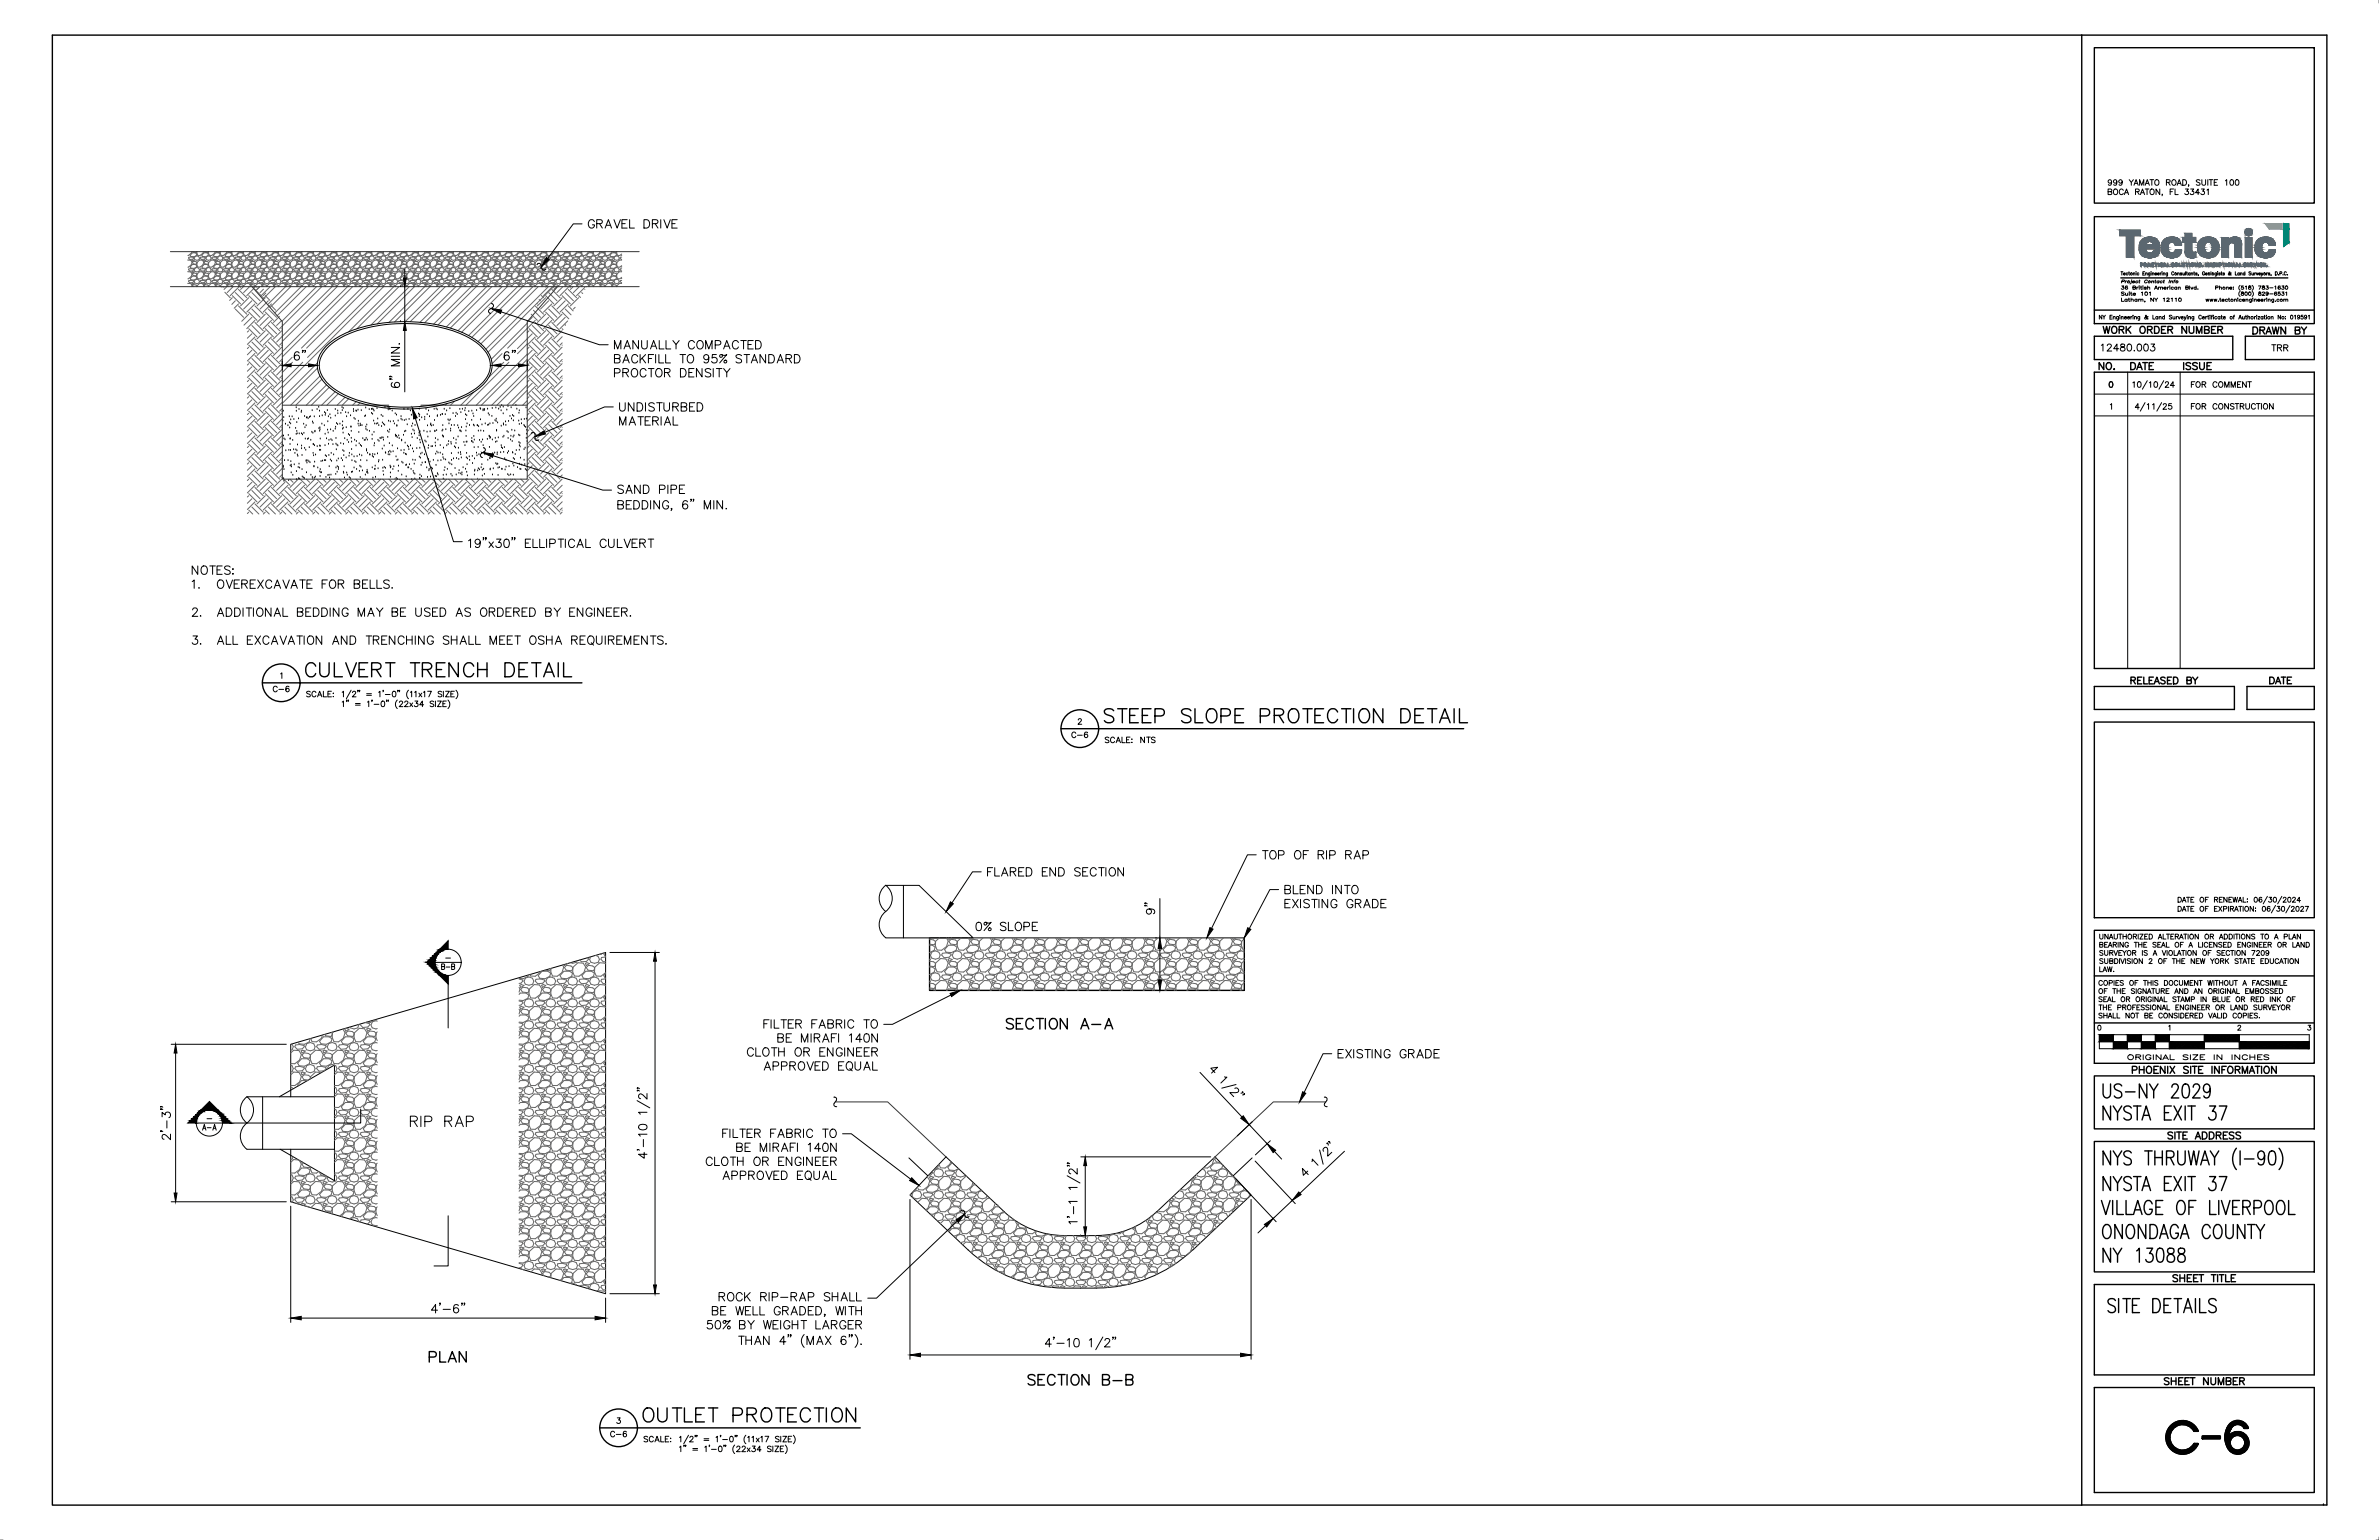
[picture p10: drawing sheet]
<svg xmlns="http://www.w3.org/2000/svg" width="864mm" height="559mm" viewBox="0 0 864 559" stroke-linecap="round" stroke-linejoin="round" font-family="sans-serif">
<g fill="none" stroke="#000" stroke-width=".36">
<path d="M222.9 79.7l1.1 3.1 1.2-3.1M227.7 79.7h-1.9v3.1h1.9M228.6 79.7v3.1h1.7M233.8 79.7h1a1.62 1.62 0 0 1 1 1.5 1.62 1.62 0 0 1-1 1.6h-1zM239.9 79.7v3.1M241 79.7l1.2 3.1 1.1-3.1M245.8 79.7h-1.9v3.1h1.9M765.3 69.6l1.1-.1 .1-.7-1.2-.2v2l1.2-.2 .1-.5-.5-.3M766.5 65.9a.63 .63 0 0 1-.8 .6 .63 .63 0 0 1-.3-1 .63 .63 0 0 1 1 0l.1 .4a.98 .98 0 0 1-.8 1.3l-.4-.2M767.4 68.9a.97 .97 0 0 1 1.4 .2 .97 .97 0 0 1-.4 1.4 .97 .97 0 0 1-1.2-.4 .97 .97 0 0 1 .2-1.2zM768.4 65.9a.62 .62 0 0 1-.8 .5 .62 .62 0 0 1-.2-1 .62 .62 0 0 1 1 .1v.4a.94 .94 0 0 1-.7 1.3l-.4-.2M770.4 65.9a.64 .64 0 0 1-.9 .5 .64 .64 0 0 1-.2-1 .64 .64 0 0 1 1 .1l.1 .4a.94 .94 0 0 1-.8 1.3l-.4-.2"/>
<path d="M770.8 69.1a.74 .74 0 0 0-.9-.5 .74 .74 0 0 0-.6 .8 .84 .84 0 0 0 .3 1.1 .84 .84 0 0 0 1.1-.1l.1-.3M771.1 70.6l.8-2 .8 2M771.4 69.9h1M772.9 65.2l.8 1v1M774.4 65.2l-.7 1M774.7 67.2l.7-2 .8 2M775 66.5h.9M775.2 69.6l1.2-.1 .1-.7-1.3-.2v2M775.9 69.6l.7 1M776.7 67.2v-2l.8 2 .7-2v2M777 70.6l.7-2 .8 2M777.2 69.9h1"/>
<path d="M778.7 67.2l.8-2 .7 2M778.7 68.6h1.4M779 66.5h.9M779.4 68.6v2M780.5 65.2h1.3M780.6 68.9a.97 .97 0 0 1 1.5 .2 .97 .97 0 0 1-.5 1.4 .97 .97 0 0 1-1.2-.4 .97 .97 0 0 1 .2-1.2zM781.1 65.2v2M782.4 65.5a.97 .97 0 0 1 1.4 .3 .97 .97 0 0 1-.5 1.3 .97 .97 0 0 1-1.1-.4 .97 .97 0 0 1 .2-1.2zM784 68.6v2l-1.3-2v2M785 70.5l-.2 .5M786.4 66.2l1.2-.1 .1-.7-1.3-.2v2M787.1 66.2l.7 1"/>
<path d="M787.8 69.6h.8M788.6 65.5a.89 .89 0 0 1 1.4 .7 .89 .89 0 0 1-1.4 .8l-.2-.5zM789.1 68.6h-1.3v2M789.6 68.6v2h1.1M790.3 67.2l.8-2 .7 2M790.6 66.5h1M792.4 65.2h.6a1.09 1.09 0 0 1 .7 1 1.09 1.09 0 0 1-.7 1h-.6zM793.3 68.6h1.1l-.6 .8a.68 .68 0 0 1 .7 .6 .68 .68 0 0 1-.6 .7 .68 .68 0 0 1-.8-.5M794.6 67.1l-.2 .5M795.2 68.6h1.1l-.6 .8a.68 .68 0 0 1 .7 .6 .68 .68 0 0 1-.6 .7 .68 .68 0 0 1-.7-.5M798.4 69.9h-1.4l.9-1.3v2M798.6 65.5l-.4-.3-.9 .3 .2 .5 1.1 .7v.3l-.4 .2-.9-.2"/>
<path d="M799.1 68.6h1.1l-.6 .8a.68 .68 0 0 1 .7 .6 .68 .68 0 0 1-.6 .7 .68 .68 0 0 1-.8-.5M799.3 65.2v1.5l.6 .5 .7-.2 .1-1.8M801.2 69l.4-.4v2M801.5 65.2v2M801.9 65.2h1.4M802.6 65.2v2M803.8 66.2h.7M805 65.2h-1.2v2h1.2M807.8 65.6l.5-.4v2M809.8 65.3a.61 .61 0 0 1 .9 .3l-.1 1.5a1.01 1.01 0 0 1-1.2-.5 1.01 1.01 0 0 1 .4-1.3zM811.7 65.3a.98 .98 0 0 1 1.2 .7 .98 .98 0 0 1-.7 1.2h-.2a1.25 1.25 0 0 1-.3-1.9zM146.9 97.7v3.1"/>
<path d="M195.1 95.8l.7-.2 .6 .6M195.1 95.8l-.2 .3M196.4 96.2l.6 1.7 .5 .1 .5-.2M198.2 97.6l-.2 .2M211.3 81.2h-3.2l-9.3 12.6M215.8 80.4a1.14 1.14 0 0 0-1.3-.7 1.14 1.14 0 0 0-.9 1.2 1.27 1.27 0 0 0 .4 1.6 1.27 1.27 0 0 0 1.6-.2l.2-.7h-.7M216.6 81.2l1.8-.2 .3-.4-.2-.6-.6-.3h-1.3v3.1M217.6 81.2l1.1 1.6M219.7 82.8l1.2-3.1 1.1 3.1M220.1 81.7h1.5M225.8 81.2h1.1M236.8 81.2l1.7-.2 .3-.4-.1-.6-.6-.3h-1.3v3.1"/>
<path d="M237.8 81.2l1 1.6M243.9 81.2h1.2M769.9 98.6h.7M770.3 98.6v1.2M770.8 99.4l.7-.2a.33 .33 0 0 0-.4-.2 .33 .33 0 0 0-.3 .4l.3 .4 .4-.1M772.4 99.2l-.1-.1a.4 .4 0 0 0-.5 .3 .4 .4 0 0 0 .4 .4l.2-.1M772.7 99h.3M772.8 98.6v1l.3 .2M774.4 99.2l.6-.1v.7M774.4 99v.8M775.4 98.6h.1M775.4 99.1v.7"/>
<path d="M776.4 99.2l-.1-.1a.37 .37 0 0 0-.5 .4 .37 .37 0 0 0 .6 .2M777.9 99.2h.4M778.6 98.6h-.7v1.2h.7M778.9 99.2l.5-.1 .1 .7M778.9 99v.8M780.5 99l-.1 1.1-.4 .1M780.5 99.2l-.1-.1a.37 .37 0 0 0-.5 .1 .37 .37 0 0 0 .1 .5 .37 .37 0 0 0 .5 0M780.8 98.6h.1M780.9 99.1v.7M781.3 99.2l.5-.1 .1 .7M781.3 99v.8M782.2 99.4l.7-.2a.33 .33 0 0 0-.4-.2 .33 .33 0 0 0-.3 .4l.3 .4 .4-.1"/>
<path d="M783.2 99.4h.6l-.1-.3a.36 .36 0 0 0-.5 .3 .36 .36 0 0 0 .6 .3M784.2 99v.8M784.6 99l-.4 .4M784.8 98.6h.1M784.9 99.1v.7M785.3 99.2l.5-.1 .1 .7M785.3 99v.8M786.8 99v1.1l-.4 .1M786.8 99.2v-.1a.4 .4 0 0 0-.6 .3 .4 .4 0 0 0 .4 .4l.2-.1M789.1 98.9a.41 .41 0 0 0-.4-.3 .41 .41 0 0 0-.4 .5v.3a.41 .41 0 0 0 .4 .4 .41 .41 0 0 0 .4-.3M790.5 99.2l.5-.1 .1 .7M790.5 99v.8"/>
<path d="M792 99.2l-.5-.1 .5 .6h-.6M792.4 99l.1 .8 .4-.2M792.9 99v.8M793.4 98.6v1.2M793.7 99h.3M793.8 98.6v1l.3 .2M795 99.2l-.1-.1a.37 .37 0 0 0-.5 .4 .37 .37 0 0 0 .6 .2M795 99v.8M795.4 99.2l.6-.1v.7M795.4 99v.8M796.3 99h.4M796.5 98.6v1l.2 .2"/>
<path d="M797.6 99.2l-.5-.1 .5 .6h-.6M798 99.7l-.1 .3M800.3 98.9a.41 .41 0 0 0-.5-.3 .41 .41 0 0 0-.3 .5v.3a.41 .41 0 0 0 .4 .4 .41 .41 0 0 0 .4-.4h-.2M800.6 99.4l.6-.2a.33 .33 0 0 0-.4-.2 .33 .33 0 0 0-.2 .4l.3 .4 .3-.1M802.6 98.6v1.2M804.6 99l-.1 1.1-.4 .1M804.6 99.2l-.1-.1a.36 .36 0 0 0-.5 .3 .36 .36 0 0 0 .6 .3M805 98.6h.1M805 99.1v.7M806 99.2l-.6-.1 .6 .6h-.6M806.2 99h.4M806.4 98.6v1l.3 .2"/>
<path d="M807.5 99.2l-.5-.1 .5 .6h-.6M810 99.1l-.2-.1a.64 .64 0 0 1-.9 .7v-.3l.6-.4-.2-.4v.6l.5 .6 .2-.1M811.4 98.6v1.2h.7M812.9 99.2l-.1-.1a.36 .36 0 0 0-.5 .3 .36 .36 0 0 0 .6 .3M812.9 99v.8M813.3 99.2l.6-.1v.7M813.3 99v.8M814.9 99.2l-.1-.1a.37 .37 0 0 0-.5 .4 .37 .37 0 0 0 .6 .2M814.9 98.6v1.2M817.1 98.8h-.7l.7 .6-.3 .4-.4-.1M817.5 99l.1 .8 .4-.2M818 99v.8"/>
<path d="M818.5 99v.8M818.9 99l-.4 .4M819.1 99l.3 .8 .3-.8M820 99.4h.5v-.3a.36 .36 0 0 0-.5 .3 .36 .36 0 0 0 .5 .3M820.8 99l.3 .8 .4-.8M821.1 99.8l-.3 .4M822.8 99v.8M823.2 99l-.4 .4M824 99.2l-.5-.1 .5 .6h-.6M824.4 99.7v.3M826 98.6a.63 .63 0 0 1 .7 .6 .63 .63 0 0 1-.7 .6zM827.1 99.7h.1"/>
<path d="M827.6 99.2h.7v-.6h-.7v1.2M828.8 99.7h.1M829.9 98.9a.39 .39 0 0 0-.4-.3 .39 .39 0 0 0-.3 .5v.3a.39 .39 0 0 0 .3 .4 .39 .39 0 0 0 .4-.3M830.4 99.7h.1M145.4 116.7h.1M145.4 104h.1M146.9 104v12.7M146.9 119.9v22.3M178.4 110.1l.7 .5v.6l-.3 .4M178.8 111.6l-1.4 1.1v.5l.7 .5M181.9 113.2l35.7 11.9h3.2M763 114.4v1.4l-.9-1.4v1.4"/>
<path d="M763.3 114.4l.5 .6v.8M764.3 114.4l-.5 .6M765.9 115h.5M766.7 114.4h-.8v1.4h.8M767.1 115.1l.7-.2v.9M767.1 114.9v.9M769 114.9l-.1 1.2-.5 .1M769 115a.43 .43 0 0 0-.6 0 .43 .43 0 0 0 0 .6 .43 .43 0 0 0 .6 0M769.5 114.4h.1M769.5 114.9v.9M770 115.1l.7-.2v.9M770 114.9v.9"/>
<path d="M770.1 108.2v1.1h.9M770.2 103.8h.7l-.3 .4 .3 .1a.48 .48 0 0 1-.2 .7 .48 .48 0 0 1-.7-.3M770.3 102.2l.7-.1 .2-.4-.8-.1-.3 1.1M771.1 106.1l-.9-.1-.1 .4 .8 .2 .2 .4h-1M771.2 115.2h.7a.44 .44 0 0 0-.7-.3 .44 .44 0 0 0 .2 .8l.5-.1M771.6 106.4l.1 .7 .7-.2M771.6 101.9l-.2 .8M772.1 101.9l-.6 .3M772.2 108.8a.45 .45 0 0 0-.7-.2 .45 .45 0 0 0 0 .7 .45 .45 0 0 0 .7-.1M772.2 108.5v.8M772.3 103.9l-.1-.1a.56 .56 0 0 0-.7 .2 .56 .56 0 0 0 .1 .7 .56 .56 0 0 0 .8-.1 .45 .45 0 0 0-.4-.4 .45 .45 0 0 0-.5 .4M772.3 115.2l.7-.1a.43 .43 0 0 0-.7-.1 .43 .43 0 0 0 .2 .7l.5-.1"/>
<path d="M772.4 106.4v.8M772.6 108.5h.5M772.8 108.2v.9l.4 .2M772.9 106h.1M773 106.4v.8M773.4 106.4h.5M773.5 114.9v.9M773.6 106v.9l.4 .3M773.6 108.8l.7-.2 .1 .7M773.6 108.2v1.1M773.8 101.6h.1M773.8 102l-.2 .8-.4 .2"/>
<path d="M774 114.9l-.5 .3M774.1 102.2h.8a.37 .37 0 0 0-.6-.1 .37 .37 0 0 0 .2 .6l.3-.2M774.3 104.4h.6l.3-.4-.9-.2v1.2l.8-.1 .1-.3-.3-.2M774.3 106.7h.9a.43 .43 0 0 0-.5-.4 .43 .43 0 0 0-.3 .7 .43 .43 0 0 0 .6 .1l.2-.1M774.3 114.4h.1M774.3 114.9v.9M774.8 115.1l.7-.2v.9M774.8 114.9v.9M775.7 104.2v.8M775.8 108.8a.45 .45 0 0 0-.7-.2 .45 .45 0 0 0 0 .7 .45 .45 0 0 0 .7-.1M775.8 108.5v.8M776.1 102.1a.38 .38 0 0 0-.7 0 .38 .38 0 0 0 .3 .6l.3-.2"/>
<path d="M776.2 104.2l-.5 .3M776.4 108.8l.7-.2 .1 .7M776.4 108.5v.8M776.4 101.9h.5M776.5 103.8h.1M776.6 104.2v.8M776.7 101.6l-.2 1 .2 .1M776.7 114.9v1.2l-.5 .1M776.7 115a.43 .43 0 0 0-.6 0 .43 .43 0 0 0 0 .6 .43 .43 0 0 0 .6 0M777 104.2h.5M777.2 108.8l.7-.2v.7M777.2 103.8v1.1l.3 .1"/>
<path d="M777.4 106.2l.3-.2v1.2M777.9 103.8h.1M777.9 104.2v.8M778.6 109.3l-.1 .3M779.1 104.4l-.6-.2 .6 .6h-.7M779.5 101.9a.51 .51 0 0 0-.9 0 .51 .51 0 0 0 .5 .7l.3-.2M779.6 104.4l.7-.2 .1 .8M779.6 103.8v1.2M779.8 115l-.1-.1a.83 .83 0 0 1-1.1 .8v-.5l.5-.3-.1-.5-.2 .2 .2 .5 .4 .6h.4M780.2 106.2l.4-.2v1.2M781.1 102.2l.7-.2-.2 .7M781.1 101.9l-.1 .8"/>
<path d="M781.5 114.4v1.4h.8M781.8 108.2v1.1l-1-1.1v1.1M782.1 105l.6-1.2 .5 1.2M782.1 108.2l.6 .6v.5M782.2 101.9h.5M782.3 104.6h.7M782.5 101.6l-.2 .8 .2 .3M783.3 108.2l-.6 .6M783.3 115a.43 .43 0 0 0-.6 0 .43 .43 0 0 0 0 .6 .43 .43 0 0 0 .6 0M783.3 114.9v.9M783.5 104.4l.7-.2 .1 .8M783.5 104.2v.8"/>
<path d="M783.8 102.1a.38 .38 0 0 0-.7 0 .38 .38 0 0 0 .3 .6l.2-.2M783.8 115.1l.6-.2 .1 .9M783.8 101.9l-.2 .8M783.8 114.9v.9M784.3 104.4l.7-.2v.8M784.9 102.1a.38 .38 0 0 0-.6 0 .38 .38 0 0 0 .3 .6l.3-.2M785.3 108.4l.4-.2v1.1M785.3 101.9h.4M785.5 104.5h.8a.41 .41 0 0 0-.5-.3 .41 .41 0 0 0-.2 .5 .41 .41 0 0 0 .6 .2l.1-.1M785.6 101.6l-.2 .8 .2 .3M785.7 115a.43 .43 0 0 0-.6 0 .43 .43 0 0 0 0 .6 .43 .43 0 0 0 .6 0M785.7 114.4v1.4"/>
<path d="M786.6 108.5a.44 .44 0 0 1 .4-.4 .44 .44 0 0 1 .4 .4l-.9 .8h1M786.8 104.2v.8M787.4 104.2l-.6 .3M787.6 103.8h.1M787.6 101.6l-.3 1.1M787.7 104.2v.8M788 102.2l.6-.2-.1 .7M788 101.9l-.2 .8M788.2 108.4l.3-.2v1.1M788.4 114.6h-.9v.3l.9 .5-.4 .4-.5-.2M788.8 114.9l.1 .8 .6-.2M789 104.4a.44 .44 0 0 0-.7-.1 .44 .44 0 0 0 0 .6 .44 .44 0 0 0 .7-.1"/>
<path d="M789.1 101.9h.5M789.5 114.9v.9M789.6 108.4l.4-.2v1.1M789.7 101.6h-.3l-.3 1.1M790 114.9v.9M790.2 104.4a.44 .44 0 0 0-.7-.1 .44 .44 0 0 0 0 .6 .44 .44 0 0 0 .7-.1M790.2 104.2v.8M790.5 114.9l-.5 .3M790.7 114.9l.4 .9 .4-.9M790.7 104.4l.7-.2 .1 .8M790.7 104.2v.8M791.8 115.2h.7v-.2a.43 .43 0 0 0-.6 0 .43 .43 0 0 0 0 .6 .43 .43 0 0 0 .6 0"/>
<path d="M792.9 114.9l.3 .9 .4-.9M793.2 115.8l-.4 .4M793.5 104.4l.8-.2v-.3l-.8-.1v1.2l.8-.1v-.5h-.3M793.9 114.4h.1M794 114.9v.9M794.5 115.1l.6-.2 .1 .9M794.5 114.9v.9M794.9 103.8v1.2M795.3 104.2l.4 .8 .4-.8M796.4 114.9l-.1 1.2-.5 .1M796.4 115a.43 .43 0 0 0-.7 0 .43 .43 0 0 0 0 .6 .43 .43 0 0 0 .7 0M797.2 104.4a.44 .44 0 0 0-.6-.1 .44 .44 0 0 0 0 .6 .44 .44 0 0 0 .6-.1"/>
<path d="M797.2 103.8v1.2M797.9 104.9h.1M799.1 114.7a.48 .48 0 0 0-.6-.3 .48 .48 0 0 0-.3 .5v.3a.48 .48 0 0 0 .3 .6 .48 .48 0 0 0 .6-.4M799.5 115.2h.7v-.2a.43 .43 0 0 0-.6 0 .43 .43 0 0 0 0 .6 .43 .43 0 0 0 .6 0M800.7 114.9v.9M800.8 108.5l.2 .8 .3-.8 .3 .8 .2-.8M801.2 114.9l-.5 .3M801.4 114.9h.4M801.6 114.4v1.3l.3 .1M802.2 108.5l.3 .8 .3-.8 .2 .8 .3-.8M802.2 114.4h.1M802.3 114.9v.9"/>
<path d="M802.6 114.9h.5M803.1 114.4h-.2v1.4M803.4 114.4h.1M803.5 114.9v.9M803.7 108.5l.3 .8 .2-.8 .3 .8 .3-.8M804.3 104.4h.8l.1-.4-.9-.2v1.2M804.7 115a.43 .43 0 0 0-.6 0 .43 .43 0 0 0 0 .6 .43 .43 0 0 0 .6 0M805.3 109.3h.1M805.7 104.4l.6-.2 .1 .8M805.7 103.8v1.2M805.7 108.5h.5M805.9 115a.43 .43 0 0 0-.7 0 .43 .43 0 0 0 0 .6 .43 .43 0 0 0 .7 0"/>
<path d="M805.9 114.9v.9M805.9 108.2v.9l.4 .2M806.2 114.9h.5M806.5 114.4v1.3l.2 .1M806.6 108.9h.8a.42 .42 0 0 0-.6-.3 .42 .42 0 0 0-.2 .6 .42 .42 0 0 0 .7 .1l.1-.1M807.1 115.2l.7-.1a.43 .43 0 0 0-.7-.1 .43 .43 0 0 0 .2 .7l.5-.1M808.2 104.4l.7-.2v.8M808.2 104.2v.8M808.6 108.7a.44 .44 0 0 0-.6-.1 .44 .44 0 0 0 0 .7 .44 .44 0 0 0 .6-.1M808.9 108.5h.5M809.1 108.2v.9l.4 .2M809.4 104.5h.8a.41 .41 0 0 0-.6-.3 .41 .41 0 0 0-.2 .6 .41 .41 0 0 0 .6 .1l.2-.1"/>
<path d="M810.7 104.2h.1M810.7 104.9h.1M810.7 114.9h.4M811.1 108.8l.7-.2v.7M811.1 108.5v.8M811.2 114.4l-.3 .2v1.2M812.3 108.2h.1M812.4 108.6v.7M812.7 115.8l.5-1.4 .5 1.4M812.9 115.3h.6M813.2 103.5a1.12 1.12 0 0 0 0 1.9M813.2 105.7a1.16 1.16 0 0 0 0 1.9"/>
<path d="M813.6 108.7a.44 .44 0 0 0-.6-.1 .44 .44 0 0 0 0 .7 .44 .44 0 0 0 .6-.1M813.7 106v.3l.8 .5a.47 .47 0 0 1-.5 .4 .47 .47 0 0 1-.4-.4l.8-.5v-.3zM814 108.9h.8a.42 .42 0 0 0-.5-.3 .42 .42 0 0 0-.2 .6 .42 .42 0 0 0 .6 .1l.1-.1M814 114.9l.1 .8 .3 .1 .3-.3M814.4 103.8h-.7l-.1 .5a.48 .48 0 0 1 .8 0 .48 .48 0 0 1-.1 .7 .48 .48 0 0 1-.7-.3M814.7 114.9v.9M815.1 104l.3-.2v1.2M815.1 114.9h.5M815.3 108.8l.7-.2v.7M815.3 114.4v1.3l.3 .1M815.3 108.5v.8M816 115.1l.6-.2 .1 .9"/>
<path d="M816 114.4v1.4M816.4 103.8l-.1 .3a.67 .67 0 0 1 .7 .8h-.7v-.5l.8-.3-.1-.3zM817.3 108.5l-.1 1.1-.5 .1M817.3 108.7a.44 .44 0 0 0-.7-.1 .44 .44 0 0 0 0 .7 .44 .44 0 0 0 .7-.1M817.5 103.5a1.12 1.12 0 0 1 0 1.9M817.5 105.7a1.16 1.16 0 0 1 0 1.9M817.8 108.2h.1M817.8 108.6v.7M818.3 108.8l.7-.2 .1 .7M818.3 108.5v.8M818.4 114.9v.9M818.9 114.9l-.5 .3"/>
<path d="M819.2 114.4h.1M819.2 114.9v.9M819.5 108.9h.8a.42 .42 0 0 0-.5-.3 .42 .42 0 0 0-.2 .6 .42 .42 0 0 0 .6 .1l.1-.1M819.7 114.9h.6l-.6 .9h.6M819.9 103.8h.9l-.7 1.2M820 106v.3l.8 .5a.47 .47 0 0 1-.5 .4 .47 .47 0 0 1-.4-.4l.8-.5v-.3zM820.7 108.9h.8a.42 .42 0 0 0-.5-.3 .42 .42 0 0 0-.2 .6 .42 .42 0 0 0 .6 .1l.1-.1M821.3 106.3l.2-.3 .6 .2-.9 1h.9M821.4 103.8l-.1 .3a.63 .63 0 0 1 .7 .8h-.7a.72 .72 0 0 1 .8-.8l-.1-.3zM821.5 115a.43 .43 0 0 0-.7 0 .43 .43 0 0 0 0 .6 .43 .43 0 0 0 .7 0M821.5 114.9v.9M821.9 114.9h.4"/>
<path d="M822 108.5v.8M822 114.4v1.1l.4 .3M822.5 108.5l-.5 .4M822.7 103.8h.7l-.4 .4 .3 .1a.47 .47 0 0 1-.1 .6 .47 .47 0 0 1-.7-.2M822.7 114.4h.1M822.7 114.9v.9M822.8 108.2h.1M822.9 108.6v.7M823.4 108.8l.7-.2v.7M823.4 106.3a.4 .4 0 0 1-.4 .5 .4 .4 0 0 1-.4-.4 .4 .4 0 0 1 .3-.4 .55 .55 0 0 1 .5 .7 .55 .55 0 0 1-.8 .3M823.4 108.5v.8M823.9 104.4h1.2"/>
<path d="M823.9 106.6h1.2M824.4 115.1l.7-.2 .1 .9M824.4 114.9v.9M825.4 108.5l-.1 1.1-.5 .1M825.4 108.7a.44 .44 0 0 0-.7-.1 .44 .44 0 0 0 0 .7 .44 .44 0 0 0 .7-.1M825.8 104l.3-.2v1.2M826 109.3h.1M826.4 106.1v-.1a.57 .57 0 0 0-.8 .5 .57 .57 0 0 0 .7 .6 .41 .41 0 0 0-.1-.7 .41 .41 0 0 0-.6 .4M827.3 108.7a.44 .44 0 0 0-.6-.1 .44 .44 0 0 0 0 .7 .44 .44 0 0 0 .6-.1M827.7 106h-.7v.5a.48 .48 0 0 1 .7 0 .48 .48 0 0 1-.1 .7 .48 .48 0 0 1-.7-.3M827.8 103.9l-.1-.1a.54 .54 0 0 0-.7 .2 .54 .54 0 0 0 .1 .7 .54 .54 0 0 0 .7-.1 .43 .43 0 0 0-.4-.4 .43 .43 0 0 0-.4 .4M827.9 114.4v1.4l-.9-1.4v1.4"/>
<path d="M828.4 103.8h.7l-.4 .4 .3 .1a.45 .45 0 0 1-.1 .6 .45 .45 0 0 1-.6-.2M828.4 106h.7l-.4 .4 .3 .1a.47 .47 0 0 1-.1 .7 .47 .47 0 0 1-.7-.3M829 108.8l.7-.2 .1 .7M829 108.5v.8M829.6 114.9h.1M829.6 115.7h.1M829.7 106.2l.4-.2v1.2M829.8 108.8l.6-.2 .1 .7M831.6 114.4a.64 .64 0 0 1 .8 .7 .64 .64 0 0 1-.8 .6zM832.9 114.6l.3-.2v1.4M834.8 114.9a.4 .4 0 0 1-.5 .3 .4 .4 0 0 1-.2-.6 .4 .4 0 0 1 .6 0l-.1 1.1-.5-.1M836 114.4h-.6l-.1 .6a.47 .47 0 0 1 .7 0 .47 .47 0 0 1-.1 .7 .47 .47 0 0 1-.7-.2"/>
<path d="M837.4 114.9a.43 .43 0 0 1-.6 .3 .43 .43 0 0 1-.2-.6 .43 .43 0 0 1 .7 0l-.2 1.1-.5-.1M838 114.6l.3-.2v1.4M102.5 131v3.2M105.7 132.6h6.3M108.6 128.1a.86 .86 0 0 0-1.3-.3 1.71 1.71 0 0 0 .5 2.9 .96 .96 0 0 0 .9-1 .96 .96 0 0 0-.9-.9 .96 .96 0 0 0-1 .9M110 127.2h-.3h.3l-.3 .7M110.9 127.2h-.3h.3l-.3 .7M118.7 125.3a38.8 38.8 0 0 1 23.1-8.4 50.3 50.3 0 0 1 30.7 6.3 11.4 11.4 0 0 1 6 10.7 13.9 13.9 0 0 1-7.5 9 54 54 0 0 1-34.1 4.7 34.9 34.9 0 0 1-18.2-7.7 9.3 9.3 0 0 1 0-14.6zM118.7 126.3a27.9 27.9 0 0 1 14.8-7.4 56.5 56.5 0 0 1 35.6 3.1 15.3 15.3 0 0 1 8.7 8.8 9.6 9.6 0 0 1-4.4 9.7 40.5 40.5 0 0 1-21.8 7.1 49.6 49.6 0 0 1-29.8-6.2 10.7 10.7 0 0 1-5.8-9.9l1-2.8zM141.6 137.4v.3v-.3l.7 .3M141.6 136.5v.3v-.3l.7 .3M142 126.1h3.1l-3.1 2h3.1"/>
<path d="M142 129.3h3.1M142.5 138.9a.94 .94 0 0 0-.3 1.3 1.86 1.86 0 0 0 2.9-.5 .94 .94 0 0 0-.9-1 .94 .94 0 0 0-1 .9 .94 .94 0 0 0 .9 1M144.9 124.6v.3l-.1-.1M145.1 130.4h-3.1l3.1 1.2-3.1 1.2h3.1M181.9 132.6h6.3M184.7 128.1a.81 .81 0 0 0-1.2-.3 1.71 1.71 0 0 0 .5 2.9 .94 .94 0 0 0 .9-1 .94 .94 0 0 0-.9-.9 .94 .94 0 0 0-1 .9M186.2 127.2h-.3h.3l-.3 .7M187.1 127.2h-.3h.3l-.3 .7M191.4 131v3.2M223.1 126.6v-3l1.1 3 1.2-3v3M223.1 130.1l1.7-.1 .3-.5-.1-.6-.6-.2h-1.3v3h1.3a.81 .81 0 0 0 .7-.8 .81 .81 0 0 0-.7-.8M223.1 135.3l1.7-.1 .3-.5-.1-.7-.6-.3h-1.3v3.1"/>
<path d="M226.1 131.7l1.2-3 1.1 3M226.1 135.2l1.7-.2 .3-.4-.1-.6-.6-.3h-1.3v3.1M226.5 126.6l1.2-3 1.2 3M226.5 130.7h1.5M227 125.6h1.4M227.1 135.2l1 1.6M229.4 134.2a1.27 1.27 0 0 1 1.7-.2 1.27 1.27 0 0 1 .4 1.6 1.16 1.16 0 0 1-1.2 1.2 1.16 1.16 0 0 1-1.1-1.2zM231.5 129.4a1.11 1.11 0 0 0-1.3-.8 1.11 1.11 0 0 0-.9 1.2v.8a1.11 1.11 0 0 0 .9 1.1 1.11 1.11 0 0 0 1.3-.7M231.8 123.6v3l-2.1-3v3M232.4 128.7v3M232.9 123.6v2.2a1.03 1.03 0 0 0 1 .8 1.03 1.03 0 0 0 1.1-.8v-2.2M233.1 130l1.3 1.7"/>
<path d="M234.4 128.7l-2 2M234.5 134.5a1.11 1.11 0 0 0-1.3-.8 1.11 1.11 0 0 0-.8 1.2v.7a1.11 1.11 0 0 0 .9 1.2 1.11 1.11 0 0 0 1.2-.7M235.4 130.1h1.2M235.4 133.7h2M236.1 126.6l1.2-3 1.1 3M236.4 133.7v3.1M236.6 125.6h1.4M237.3 128.7h-1.9v3M238 128.7v3M238.3 134.2a1.27 1.27 0 0 1 1.6-.2 1.27 1.27 0 0 1 .4 1.6 1.16 1.16 0 0 1-1.1 1.2 1.16 1.16 0 0 1-1.2-1.2zM239.2 128.7v3h1.7M239.3 123.6v3h1.7"/>
<path d="M241.2 135.2l1.8-.2 .2-.7-.7-.6h-1.3v3.1M241.6 128.7v3h1.8M241.8 123.6v3h1.7M242.2 135.2l1 1.6M244.3 123.6l1.1 1.4 1.1-1.4M245.4 125v1.6M246.8 128.7h2.1M247 133.7h1a1.63 1.63 0 0 1 1.1 1.6 1.63 1.63 0 0 1-1.1 1.5h-1zM247.9 128.7v3M249.8 129.1a1.27 1.27 0 0 1 1.6-.2 1.27 1.27 0 0 1 .4 1.7 1.16 1.16 0 0 1-1.2 1.1 1.16 1.16 0 0 1-1.1-1.1zM250.1 135.2h1.1M251.9 133.7h-1.8v3.1h1.8"/>
<path d="M252.1 124.3a1.14 1.14 0 0 0-1.3-.7 1.14 1.14 0 0 0-.9 1.2v.7a1.14 1.14 0 0 0 .9 1.1 1.14 1.14 0 0 0 1.3-.7M253.2 124a1.27 1.27 0 0 1 1.7-.1 1.27 1.27 0 0 1 .4 1.6 1.16 1.16 0 0 1-1.2 1.2 1.16 1.16 0 0 1-1.2-1.2zM254.8 133.7v3.1l-2-3.1v3.1M256.2 126.6v-3l1.1 3 1.2-3v3M257.3 129.7a.94 .94 0 0 1-1.3 .7 .94 .94 0 0 1-.3-1.5 .94 .94 0 0 1 1.5 .2 2.96 2.96 0 0 1-.3 2.5 .94 .94 0 0 1-1.3-.3M258 134.2a1.15 1.15 0 0 0-2 .3l.3 .4 1.4 .6a.72 .72 0 0 1 0 1.2 1.44 1.44 0 0 1-1.7-.3M258.9 133.7v3.1M259.6 125.2l1.8-.2 .3-.4-.2-.7-.6-.3h-1.3v3M260.1 128.7h-1.5l-.1 1.3a1.07 1.07 0 0 1 1.6 0 1.07 1.07 0 0 1-.2 1.6 1.07 1.07 0 0 1-1.6-.5M260.1 133.7h2M261.1 133.7v3.1M262 128.7l.3 .2a.58 .58 0 0 1-.8 .8l-.3-.3a.59 .59 0 0 1 .3-.7 .59 .59 0 0 1 .8 .1l.8 .1 .7-.2-2.6 3"/>
<path d="M262.7 126.6l1.1-3 1.2 3M262.7 133.7l1.1 1.5 1.2-1.5M263.1 125.6h1.5M263.8 135.2v1.6M268.1 124.3a1.14 1.14 0 0 0-1.3-.7 1.14 1.14 0 0 0-.9 1.2v.7a1.14 1.14 0 0 0 .9 1.1 1.14 1.14 0 0 0 1.3-.7M268.9 123.6h2M269.2 129.1a1.15 1.15 0 0 0-2 .3l.3 .4 1.4 .6a.72 .72 0 0 1 0 1.2 1.44 1.44 0 0 1-1.7-.3M269.9 123.6v3M270.1 128.7h2M271.1 128.7v3M271.5 125h1.2M272.7 131.7l1.2-3 1.1 3"/>
<path d="M273.1 130.7h1.5M273.4 123.6h-1.9v3h1.9M274.3 123.6h1a1.63 1.63 0 0 1 1 1.5 1.63 1.63 0 0 1-1 1.5h-1zM277.9 128.7v3l-2-3v3M279.1 128.7h1a1.63 1.63 0 0 1 1 1.5 1.63 1.63 0 0 1-1 1.5h-1zM282.1 131.7l1.2-3 1.1 3M282.6 130.7h1.4M285.3 130.1l1.8-.1 .3-.8-.8-.5h-1.3v3M286.3 130.1l1.1 1.6M288.4 128.7h1a1.63 1.63 0 0 1 1 1.5 1.63 1.63 0 0 1-1 1.5h-1zM762.8 125.3l.6-.5v2.6M765 125.4l.5-.6h.4l.5 .5-.3 .9-1.2 1.2h1.7"/>
<path d="M765.9 138.6a1 1 0 0 1 1.2 .7 1 1 0 0 1-.7 1.2l-.7-.3-.1-.8zM769.1 126.5h-1.8l1.2-1.7v2.6M770 125v.7l1 .3 .4 .5a.88 .88 0 0 1-.7 .9 .88 .88 0 0 1-1-.5l.3-.9 1.1-.3 .2-.5a.95 .95 0 0 0-1.3-.2zM772.4 135v107.6M772.5 125a.8 .8 0 0 1 1.2 .3l.1 .6a1.11 1.11 0 0 1-1 1.5 1.61 1.61 0 0 1-.3-2.4zM774.2 138.9l.5-.4v2M774.7 127.3h.2zM776.1 125a.84 .84 0 0 1 1.2 .3l.2 .6a1.11 1.11 0 0 1-1 1.5 1.65 1.65 0 0 1-.4-2.4zM776.2 138.6l.3-.1a1.06 1.06 0 0 1 .7 1 1.06 1.06 0 0 1-.7 1 1.28 1.28 0 0 1-.3-1.9zM778.5 125a.84 .84 0 0 1 1.2 .3l.2 .6a1.11 1.11 0 0 1-1 1.5 1.65 1.65 0 0 1-.4-2.4zM779.5 138.1l-1.8 3.1M780.2 138.9l.5-.4v2"/>
<path d="M780.8 124.8h1.4l-.8 1a.84 .84 0 0 1 .6 1.4 .84 .84 0 0 1-1.4-.3M782.2 138.6a1 1 0 0 1 1.2 .7 1 1 0 0 1-.7 1.2l-.7-.3-.1-.8zM785.5 138.1l-1.8 3.1M786 139l.4-.5 .6 .1 .2 .3-.3 .7-.9 .9h1.3M789.3 139.9h-1.4l.9-1.4v2M791.4 135v107.6M795.5 139.5h.8M796.8 138.5h-1.3v2M797.5 138.6a.97 .97 0 0 1 1.2 .9 .97 .97 0 0 1-1.2 1l-.4-.7zM799.4 139.5l1.1-.1 .2-.5-.5-.4h-.8v2M800.1 139.5l.6 1M804.8 139a.77 .77 0 0 0-.9-.5 .77 .77 0 0 0-.6 .8v.5a.76 .76 0 0 0 .6 .8 .76 .76 0 0 0 .9-.6"/>
<path d="M805.6 138.8l.2-.2a.96 .96 0 0 1 1.1 .9 .96 .96 0 0 1-1.1 1l-.5-.7zM812.2 139.5h.8M813.5 138.5h-1.3v2h1.3M815.4 138.5v2l-1.3-2v2M815.9 138.5h1.4M816.6 138.5v2M824.7 125.1h1.5M825.4 125.1v2.3M826.7 126.2l1.3-.1 .3-.6-.6-.4h-1v2.3M827.5 126.2l.8 1.2M829 126.2l1.3-.1 .2-.6-.5-.4h-1v2.3M829.8 126.2l.7 1.2"/>
<path d="M102.7 152.7h.1M102.8 149.2h.1M102.9 158.2h.1M103 151.5h.1M103.1 159.3h.1M103.5 159.6h.1M103.6 153.9h.1M104.5 154.5h.1M104.6 158h.1M105 151.2h.1M105.1 153.4h.1M105.2 155.3h.1"/>
<path d="M105.3 159.3h.1M105.4 159.2h.1M105.5 153.8h.1M105.5 152.4h.1M106 151.3h.1M106.3 159.8h.1M106.7 152.2h.1M107.3 155.4h.1M107.5 157.6h.1M107.5 148h.1M107.6 149.2h.1M107.7 153.3h.1"/>
<path d="M107.7 156.5h.1M107.9 157.4h.1M108.4 152h.1M108.5 148.6h.1M108.6 157.4h.1M109.3 149.6h.1M109.4 149.2h.1M109.4 157.4h.1M109.8 157.8h.1M110.2 153.9h.1M110.3 157.2h.1M110.6 151.1h.1"/>
<path d="M110.7 155.2h.1M110.8 159.3h.1M111.1 154.5h.1M111.3 151.6h.1M111.5 151.6h.1M111.7 159.4h.1M111.8 151.9h.1M111.9 159.2h.1M112.4 151.5h.1M112.6 151.2h.1M112.8 159.8h.1M113.2 156.8h.1"/>
<path d="M113.3 149h.1M113.5 153.1h.1M113.6 157.2h.1M113.7 153.6h.1M114.1 151.3h.1M114.3 156.7h.1M114.3 156.5h.1M115.1 148.6h.1M115.7 147.8h.1M115.8 155.5h.1M116 151.2h.1M116 149.2h.1"/>
<path d="M116 156.5h.1M116.1 155.2h.1M116.2 155.9h.1M116.2 159.3h.1M116.8 153.9h.1M117 150.9h.1M117.7 154.5h.1M117.8 149.7h.1M118 157.6h.1M118.1 150.7h.1M118.2 150.1h.1M118.5 159.2h.1"/>
<path d="M118.8 149h.1M118.9 156.1h.1M119 153h.1M119.1 157.1h.1M119.2 151.2h.1M119.4 159.8h.1M119.8 150.5h.1M120 156h.1M120.1 151.8h.1M120.1 159.5h.1M120.5 159.9h.1M120.9 156.5h.1"/>
<path d="M121.7 151h.1M121.7 155.7h.1M121.7 148.6h.1M121.8 155h.1M122 159.1h.1M122.2 153.7h.1M122.6 154.1h.1M122.6 149.1h.1M122.6 150.1h.1M123.4 153.9h.1M123.7 150h.1M124.2 147.9h.1"/>
<path d="M124.2 149h.1M124.3 154.5h.1M124.4 153.1h.1M124.4 155.7h.1M124.5 157.1h.1M124.6 155.4h.1M124.6 148.2h.1M125.1 159.2h.1M125.5 149.7h.1M125.7 155.2h.1M125.8 151.2h.1M126 159.8h.1"/>
<path d="M126.4 149.9h.1M126.5 157.6h.1M126.9 158h.1M127.3 150.9h.1M127.4 154.9h.1M127.4 155h.1M127.5 159h.1M127.5 156.5h.1M128.3 148.6h.1M128.4 149.4h.1M128.5 151.8h.1M128.7 159.7h.1"/>
<path d="M128.9 152.2h.1M129.2 149.1h.1M129.5 149.2h.1M130 148.8h.1M130 153.9h.1M130.1 152.9h.1M130.3 156.9h.1M130.3 154.6h.1M130.8 153.9h.1M130.9 154.4h.1M131.1 149h.1M131.4 154.4h.1"/>
<path d="M131.7 159.2h.1M132.2 159.8h.1M132.4 151.2h.1M132.6 159.7h.1M132.7 150.9h.1M132.8 148h.1M132.8 155h.1M132.8 155.8h.1M132.9 159h.1M133.1 154.2h.1M133.3 156.2h.1M133.4 159.7h.1"/>
<path d="M134 148.6h.1M134.1 156.5h.1M134.9 148.5h.1M134.9 150h.1M135.1 159.4h.1M135.1 157.9h.1M135.1 148.5h.1M135.3 150.3h.1M135.5 148.7h.1M135.6 152.8h.1M135.8 156.9h.1M135.8 149.1h.1"/>
<path d="M136 153.8h.1M136.6 153.9h.1M136.9 148.3h.1M137.1 153.7h.1M137.1 152h.1M137.2 159.8h.1M137.5 154.4h.1M138 159h.1M138.3 159.2h.1M138.4 150.7h.1M138.5 154.8h.1M138.6 158.8h.1"/>
<path d="M138.8 153.5h.1M139 151.2h.1M139.1 158.9h.1M139.2 159.7h.1M139.2 153.9h.1M139.6 154.3h.1M139.7 147.9h.1M140.7 156.5h.1M140.8 158.7h.1M140.8 147.7h.1M140.9 148.7h.1M141.1 152.8h.1"/>
<path d="M141.2 156.9h.1M141.2 148.1h.1M141.4 156h.1M141.5 148.5h.1M141.6 148.5h.1M141.7 153.1h.1M142.4 149.1h.1M142.8 153h.1M143.2 153.8h.1M143.5 150.2h.1M143.6 157.9h.1M143.6 158.3h.1"/>
<path d="M143.9 150.6h.1M143.9 158.3h.1M144.1 154.7h.1M144.1 154.4h.1M144.2 158.8h.1M144.5 152.7h.1M144.7 158.2h.1M144.9 159.1h.1M145.6 151.2h.1M145.6 152.1h.1M145.8 159.7h.1M145.8 160h.1"/>
<path d="M146 152.4h.1M146.5 157.9h.1M146.6 148.5h.1M146.8 152.6h.1M146.9 156.7h.1M147.3 156.5h.1M147.4 152.4h.1M147.8 154.1h.1M148.1 148.5h.1M148.5 152.2h.1M149 149.1h.1M149.4 150.7h.1"/>
<path d="M149.4 157.6h.1M149.5 154.7h.1M149.6 158.8h.1M149.8 153.8h.1M149.8 148.3h.1M149.9 156h.1M150.2 152h.1M150.3 156.4h.1M150.5 157.4h.1M150.7 154.4h.1M150.8 151.8l13.8 44.8h3.2M151.5 159.1h.1"/>
<path d="M151.9 150.2h.1M152.1 157.2h.1M152.1 158.1h.1M152.2 148.5h.1M152.2 151.2h.1M152.3 152.5h.1M152.3 150.6h.1M152.4 159.7h.1M152.4 156.6h.1M153.1 151.6h.1M153.9 156.5h.1M154.2 151.4h.1"/>
<path d="M154.2 152.3h.1M154.6 148.5h.1M155 156.8h.1M155.1 150.5h.1M155.2 154.5h.1M155.3 158.6h.1M155.6 149.1h.1M155.9 151.2h.1M156.1 156.7h.1M156.3 154.2h.1M156.4 153.8h.1M156.7 154.6h.1"/>
<path d="M157.3 154.4h.1M157.6 148.5h.1M157.7 152.6h.1M157.9 156.6h.1M157.9 156.5h.1M158.1 159.1h.1M158.3 148.4h.1M158.5 156.3h.1M158.7 148.7h.1M158.8 151.1h.1M158.8 150.8h.1M159 159.7h.1"/>
<path d="M159.9 150.7h.1M160.5 156.4h.1M160.6 150.4h.1M160.6 158.2h.1M160.7 154.4h.1M160.7 156.1h.1M160.9 158.5h.1M161 158.5h.1M161.2 148.5h.1M161.6 150.5h.1M161.8 155.9h.1M162.1 149.1h.1"/>
<path d="M162.6 152.4h.1M163 153.8h.1M163 152.7h.1M163.3 148.3h.1M163.4 152.4h.1M163.6 156.4h.1M163.6 155.7h.1M163.9 154.4h.1M164.5 150.1h.1M164.7 159.1h.1M164.9 154.4h.1M165.4 151.1h.1"/>
<path d="M165.6 149.9h.1M165.6 159.7h.1M166 150.4h.1M166.2 154.5h.1M166.3 158.5h.1M166.5 155.3h.1M166.9 148.5h.1M167 156.3h.1M167 156.4h.1M167.3 149.7h.1M167.4 156.7h.1M167.6 155.2h.1"/>
<path d="M167.9 148.5h.1M168.7 149.1h.1M168.9 148.2h.1M169 152.3h.1M169 150.5h.1M169.1 156.4h.1M169.2 158.4h.1M169.2 154.9h.1M169.4 150.8h.1M169.5 153.8h.1M170.2 149.4h.1M170.4 154.4h.1"/>
<path d="M171.2 152.5h.1M171.3 149.2h.1M171.3 159.1h.1M171.7 150.2h.1M171.9 154.3h.1M172 151.1h.1M172 158.4h.1M172.1 154.6h.1M172.2 159.7h.1M173 149h.1M173.2 154.4h.1M173.4 154.5h.1"/>
<path d="M173.7 156.4h.1M173.7 154.8h.1M174.1 159.8h.1M174.3 148.3h.1M174.4 152.3h.1M174.5 148.5h.1M174.5 156.4h.1M175 154.2h.1M175.2 159.6h.1M175.3 149.1h.1M175.4 148.6h.1M175.6 156.5h.1"/>
<path d="M175.8 149h.1M175.9 148.6h.1M176.1 153.8h.1M176.9 159.4h.1M177 148.5h.1M177 154.3h.1M177.2 150.1h.1M177.4 154.2h.1M177.5 158.3h.1M177.6 150.7h.1M177.7 158.5h.1M177.8 153.8h.1"/>
<path d="M177.8 159.1h.1M178.1 158.8h.1M178.6 151.1h.1M178.7 148.2h.1M178.7 159.6h.1M178.9 153.7h.1M179.7 152.6h.1M179.8 159h.1M180 148h.1M180.1 153h.1M180.1 152.1h.1M180.3 156.2h.1"/>
<path d="M180.3 156.4h.1M180.6 153.5h.1M180.9 158.9h.1M181 148.5h.1M181.6 147.8h.1M181.9 149.1h.1M181.9 154.6h.1M182.1 147.2h.1M182.6 158.7h.1M182.7 150.2h.1M182.7 147.7h.1M182.8 153.8h.1"/>
<path d="M182.8 154.2h.1M182.9 158.3h.1M183.5 153.1h.1M183.6 154.3h.1M184 148.8h.1M184.1 156.6h.1M184.4 147.5h.1M184.4 159.1h.1M184.4 156.9h.1M184.6 152.9h.1M185.1 151.1h.1M185.3 159.6h.1"/>
<path d="M185.5 158.3h.1M185.5 148h.1M185.7 152h.1M185.8 156.1h.1M186.1 150.7h.1M186.3 158.6h.1M186.4 152.7h.1M186.5 151.1h.1M186.6 158.2h.1M186.9 156.4h.1M187.3 147.1h.1M187.6 148.5h.1"/>
<path d="M188.3 157.9h.1M188.3 152.8h.1M188.4 149.9h.1M188.5 154h.1M188.5 149.1h.1M188.7 158.1h.1M189.2 152.3h.1M189.3 153.8h.1M190.2 154.3h.1M190.3 152.2h.1M190.4 154.7h.1M190.8 155.1h.1"/>
<path d="M191 148h.1M191.1 159h.1M191.1 152.1h.1M191.2 157.5h.1M191.2 156.1h.1M193.1 157h.8l.3 .7M193.1 157.1l-.3 .1M194.3 157.7v1.9l.5 .2 .8-.2M222.6 147.7h-3.1l-21.8 9.2M224.9 146.1v2.2a1.03 1.03 0 0 0 1 .9 1.03 1.03 0 0 0 1-.9v-2.2M224.9 154.3v-3.1l1.2 3.1 1.1-3.1v3.1M228.4 154.3l1.1-3.1 1.2 3.1"/>
<path d="M228.8 153.2h1.5M230.1 146.1v3.1l-2-3.1v3.1M231.3 146.1h1a1.63 1.63 0 0 1 1 1.6 1.63 1.63 0 0 1-1 1.5h-1zM231.6 151.2h2M232.6 151.2v3.1M234.2 152.7h1.1M234.3 146.1v3.1M236.1 151.2h-1.9v3.1h1.9M236.9 152.7l1.8-.2 .3-.4-.2-.6-.5-.3h-1.4v3.1M237.5 146.6a1.12 1.12 0 0 0-1.1-.5 1.12 1.12 0 0 0-.9 .8l.3 .4 1.4 .6 .3 .9a1.36 1.36 0 0 1-2 0M238 152.7l1 1.6M238.4 146.1h2"/>
<path d="M239.4 146.1v3.1M240 151.2v3.1M241 146.1v2.2a1.03 1.03 0 0 0 1 .9 1.03 1.03 0 0 0 1-.9v-2.2M241.2 154.3l1.1-3.1 1.2 3.1M241.6 153.2h1.4M244.2 147.6l1.8-.2 .3-.7-.8-.6h-1.3v3.1M244.3 151.2v3.1h1.8M245.2 147.6l1.1 1.6M247.3 147.6l1.7-.2 .3-.4-.3-.7-1.7-.2v3.1h1.2l.8-.6a.83 .83 0 0 0-.8-1M250.3 147.6h1.2M252.2 146.1h-1.9v3.1h1.9M253.1 146.1h1a1.63 1.63 0 0 1 1 1.6 1.63 1.63 0 0 1-1 1.5h-1z"/>
<path d="M760.3 143h79.8M760.3 150.9h79.8M766.1 146.9l.4-.4v2M776.6 147.8h-1.5l1-1.3v2M778.7 146.1l-1.8 3.1M779.5 146.9l.4-.4v2M781.4 146.9l.5-.4v2M784.7 146.1l-1.7 3.1M785.3 146.9l.4-.4 .6 .1 .1 .3-1.2 1.6h1.3M788.3 146.5h-1l-.1 .8a.73 .73 0 0 1 1.1 0 .73 .73 0 0 1-.1 1.1 .73 .73 0 0 1-1.1-.3M795.5 147.4h.8M796.8 146.4h-1.3v2.1"/>
<path d="M797.3 146.7a.89 .89 0 0 1 1.4 .8 .89 .89 0 0 1-1.4 .7l-.2-.5zM799.4 147.4l1.1-.1 .2-.4-.5-.5h-.8v2.1M800.1 147.4l.6 1.1M804.8 146.9a.84 .84 0 0 0-1.2-.4 .84 .84 0 0 0-.3 1.2 .77 .77 0 0 0 .6 .8 .77 .77 0 0 0 .9-.5M805.6 146.7a.89 .89 0 0 1 1.3 .8 .89 .89 0 0 1-1.3 .7l-.3-.5zM807.6 140.5v-2l.8 2 .8-2v2M808.9 146.4v2.1l-1.3-2.1v2.1M809.9 140.5v-2l.8 2 .7-2v2M811 146.7l-.5-.3-.9 .3 .2 .5 1.1 .5 .1 .5-.5 .3-.9-.3M811.4 146.4h1.3M812 146.4v2.1M813.2 147.4l1.2-.1 .2-.4-.5-.5h-.9v2.1"/>
<path d="M813.9 147.4l.7 1.1M815.3 146.4v1.5l.5 .6 .5-.1 .3-.5v-1.5M818.7 146.9a.74 .74 0 0 0-.8-.5 .74 .74 0 0 0-.6 .8 .84 .84 0 0 0 .2 1.1 .84 .84 0 0 0 1.1-.1l.1-.2M819.1 146.4h1.4M819.8 146.4v2.1M820.9 146.4v2.1M821.8 146.7a.89 .89 0 0 1 1.4 .8 .89 .89 0 0 1-1.4 .7l-.2-.5zM825.2 146.4v2.1l-1.4-2.1v2.1M102.6 161.5h.1M102.7 165.5h.1M102.8 169.6h.1M102.8 169.2h.1"/>
<path d="M102.9 161.8h.1M103 173.7h.1M103.1 174.6h.1M103.1 170.4h.1M103.3 167.1h.1M103.8 163.6h.1M104.6 167.1h.1M104.8 174.4h.1M104.9 163.4h.1M105.3 161.3h.1M105.4 169.1h.1M105.5 163.4h.1"/>
<path d="M105.6 167.5h.1M105.7 171.6h.1M105.7 168.8h.1M105.8 169.4h.1M106.3 172.5h.1M106.6 163.2h.1M106.8 168.7h.1M107.1 164.5h.1M107.4 163.2h.1M107.6 171.1h.1M107.7 174h.1M107.8 163.6h.1"/>
<path d="M108 165.1h.1M108 161.5h.1M108.1 165.6h.1M108.2 169.6h.1M108.4 173.7h.1M108.5 168.4h.1M108.8 173.9h.1M108.8 169.8h.1M109.5 162.8h.1M109.5 161.8h.1M109.6 170.4h.1M109.6 165.3h.1"/>
<path d="M109.7 173.1h.1M110.1 173.4h.1M110.5 173.7h.1M110.6 162.7h.1M111 163.4h.1M111.1 167.4h.1M111.2 167.1h.1M111.3 171.5h.1M111.4 168h.1M111.8 167.2h.1M112.1 167.6h.1M112.3 162.4h.1"/>
<path d="M112.5 167.9h.1M112.9 172.4h.1M113.4 173.3h.1M113.7 164.5h.1M113.7 161.2h.1M113.7 161.4h.1M113.8 165.4h.1M114 169.4h.1M114 169.2h.1M114.1 173.5h.1M114.2 161.7h.1M114.2 167.7h.1"/>
<path d="M114.5 173.1h.1M114.6 165.1h.1M115.1 162.1h.1M115.4 169.8h.1M116 163.4h.1M116 161.8h.1M116.1 171.2h.1M116.2 172.9h.1M116.2 161.9h.1M116.2 170.4h.1M116.4 163.4h.1M116.5 171.5h.1"/>
<path d="M116.5 167.5h.1M116.7 171.5h.1M117.1 167.3h.1M117.8 167.1h.1M118 161.7h.1M118.1 165.4h.1M118.2 167.1h.1M118.3 173.2h.1M118.5 165.7h.1M119 172.5h.1M119.3 161.2h.1M119.4 165.3h.1"/>
<path d="M119.5 172.4h.1M119.5 169.3h.1M119.6 173.4h.1M119.9 166.9h.1M120.1 172.4h.1M120.2 164.5h.1M120.4 167.4h.1M120.9 161.3h.1M121.1 165.1h.1M121.9 172.1h.1M122 161.2h.1M122 169.8h.1"/>
<path d="M122.1 163.2h.1M122.3 167.3h.1M122.3 161.5h.1M122.4 171.3h.1M122.4 169.3h.1M122.6 161.8h.1M122.8 166.5h.1M122.9 170.3h.1M122.9 169.7h.1M123.7 161h.1M123.9 166.4h.1M124.3 167.1h.1"/>
<path d="M124.5 163.5h.1M124.7 161.2h.1M124.7 171.4h.1M124.8 171.7h.1M124.8 165.3h.1M124.8 163.8h.1M124.9 169.4h.1M125.1 173.4h.1M125.6 166.2h.1M125.9 171.6h.1M126.1 172.4h.1M126.5 160.6h.1"/>
<path d="M126.7 165.5h.1M126.8 173.3h.1M126.8 164.5h.1M127.2 173.7h.1M127.6 171.4h.1M127.6 163.1h.1M127.6 160.4h.1M127.7 165.1h.1M127.8 167.2h.1M127.9 171.3h.1M128.5 165.8h.1M128.5 169.8h.1"/>
<path d="M128.8 167.5h.1M129.2 167.8h.1M129.2 161.8h.1M129.4 160.2h.1M129.5 170.3h.1M129.6 165.7h.1M130.4 161h.1M130.5 171h.1M130.5 165.1h.1M130.6 169.2h.1M130.8 173.3h.1M130.9 161.6h.1"/>
<path d="M130.9 167.1h.1M131 169.5h.1M131.2 162h.1M131.3 165.4h.1M131.6 170.9h.1M132.6 172.4h.1M133.1 163.2h.1M133.1 163.7h.1M133.1 171.5h.1M133.2 167.2h.1M133.3 170.6h.1M133.4 171.3h.1"/>
<path d="M133.4 164.5h.1M133.5 171.8h.1M134.2 165.1h.1M134.3 165.1h.1M135.1 169.8h.1M135.2 165.6h.1M135.3 164.9h.1M135.4 173.5h.1M135.6 165.9h.1M135.8 161.8h.1M135.9 161h.1M136 170.3h.1"/>
<path d="M136.1 165h.1M136.1 170.3h.1M136.2 169.1h.1M136.3 173.2h.1M137 164.7h.1M137.2 170.1h.1M137.4 167.6h.1M137.5 167.1h.1M137.6 160.1h.1M138.8 162.9h.1M138.9 167h.1M139 169.9h.1"/>
<path d="M139.1 171.1h.1M139.2 172.4h.1M139.4 161.8h.1M139.5 169.6h.1M139.9 164.3h.1M139.9 169.9h.1M140 164.5h.1M140.9 165h.1M141 164.1h.1M141.4 161h.1M141.5 165.1h.1M141.5 163.7h.1"/>
<path d="M141.6 169.1h.1M141.7 173.2h.1M141.7 169.8h.1M141.7 171.6h.1M141.9 169.5h.1M141.9 164.1h.1M142.4 161.8h.1M142.6 170.3h.1M142.7 163.9h.1M143 169.4h.1M143.8 165.8h.1M143.8 173.6h.1"/>
<path d="M144.1 167.1h.1M144.2 173.9h.1M144.3 162.9h.1M144.4 166.9h.1M144.6 171h.1M144.7 169.1h.1M145.6 163.5h.1M145.8 172.4h.1M145.9 167.7h.1M146.3 168.1h.1M146.6 164.5h.1M146.7 163.4h.1"/>
<path d="M147.1 160.8h.1M147.2 164.8h.1M147.3 168.9h.1M147.4 173h.1M147.5 165h.1M147.5 168.7h.1M147.9 161.9h.1M148.1 169.8h.1M148.3 162.3h.1M148.3 169.8h.1M148.4 163.2h.1M148.6 168.6h.1"/>
<path d="M149 161.8h.1M149.2 170.3h.1M149.5 174h.1M149.7 162.9h.1M149.9 167h.1M150 171h.1M150.1 164h.1M150.2 171.7h.1M150.4 168.4h.1M150.6 173.8h.1M150.6 172h.1M150.7 167h.1"/>
<path d="M151.3 162.8h.1M152.2 165.9h.1M152.3 173.6h.1M152.4 162.6h.1M152.4 172.4h.1M152.4 173.7h.1M152.6 160.7h.1M152.6 166.2h.1M152.7 164.8h.1M152.9 168.9h.1M153 172.9h.1M153.2 164.4h.1"/>
<path d="M153.2 168h.1M154.1 165h.1M154.1 162.4h.1M154.3 160h.1M154.3 167.9h.1M154.5 167.9h.1M154.6 160.4h.1M154.9 169.8h.1M155.2 173.2h.1M155.4 162.7h.1M155.6 166.8h.1M155.6 161.8h.1"/>
<path d="M155.7 170.8h.1M155.8 170.3h.1M156.1 167.6h.1M156.3 173.1h.1M156.5 162.1h.1M156.6 169.8h.1M157 162.1h.1M157 170.2h.1M157.3 167h.1M158 160.7h.1M158 172.8h.1M158.1 161.9h.1"/>
<path d="M158.2 164.8h.1M158.3 168.9h.1M158.4 173h.1M158.6 164h.1M158.8 171.9h.1M159 167.3h.1M159 172.3h.1M159 164.4h.1M159.8 161.7h.1M159.8 164.4h.1M160.1 167.1h.1M160.7 165h.1"/>
<path d="M160.8 166.1h.1M160.9 172.5h.1M160.9 173.8h.1M161 162.6h.1M161.1 166.7h.1M161.2 170.8h.1M161.5 169.7h.1M161.8 166.9h.1M162 172.3h.1M162.2 161.8h.1M162.4 170.3h.1M162.7 161.3h.1"/>
<path d="M162.9 160.2h.1M162.9 168h.1M163.3 168.4h.1M163.7 160.5h.1M163.7 172.1h.1M163.8 161.2h.1M163.9 164.6h.1M163.9 167h.1M164 168.7h.1M164.1 172.8h.1M164.6 166.5h.1M165 162.1h.1"/>
<path d="M165.2 170h.1M165.4 162.5h.1M165.5 160.9h.1M165.6 172.3h.1M165.7 166.4h.1M166.4 164.4h.1M166.4 162.6h.1M166.5 166.7h.1M166.6 171.7h.1M166.7 170.8h.1M167.2 164.2h.1M167.3 165h.1"/>
<path d="M167.3 172h.1M167.5 166.2h.1M167.7 171.6h.1M167.7 172.3h.1M168.1 169.7h.1M168.4 160.5h.1M168.8 161.7h.1M169 170.3h.1M169.2 160.4h.1M169.3 166.1h.1M169.4 164.5h.1M169.4 171.4h.1"/>
<path d="M169.5 160.4h.1M169.5 174h.1M169.5 168.6h.1M169.7 172.7h.1M169.7 166.5h.1M170.3 165.8h.1M170.5 167h.1M171.2 160.1h.1M171.3 160.3h.1M171.5 165.6h.1M171.5 168.2h.1M171.7 160.7h.1"/>
<path d="M172.1 162.4h.1M172.2 172.3h.1M172.3 166.5h.1M172.3 171h.1M172.4 170.6h.1M173 164.4h.1M173.1 165.4h.1M173.4 170.9h.1M173.6 162.3h.1M173.7 170.1h.1M173.9 165h.1M174 170.5h.1"/>
<path d="M174.7 160.5h.1M174.7 169.7h.1M174.7 164.6l-.3 .7 .4 .6M174.8 164.5h.1M174.8 165.9l.3 .1M174.9 168.6h.1M175.1 172.7h.1M175.1 170.6h.1M175.4 161.7h.1M175.5 162.4l.3 .2M175.6 170.3h.1M175.6 164.3h.1"/>
<path d="M175.7 162.5l.5 .7-.4 .7M175.9 172.1h.1M175.9 163.9l-1.1 .6M176 165h.1M176.1 164.6h.1M177.1 167h.1M177.1 164.8h.1M177.7 162.3h.1M177.8 166.5h.1M177.9 166.3h.1M177.9 170.5h.1M178 170.2h.1"/>
<path d="M178.8 172.3h.1M178.9 164.6h.1M178.9 165.4l39.9 12.4h3.2M179.1 170.1h.1M179.6 164.4h.1M179.9 160.5h.1M180 168.2h.1M180.4 160.3h.1M180.4 168.6h.1M180.5 165h.1M180.5 164.3h.1M180.7 168.4h.1"/>
<path d="M180.8 172.5h.1M180.8 169.8h.1M181.3 169.7h.1M181.7 164.3h.1M181.9 161.7h.1M182 162.4h.1M182.2 170.3h.1M182.4 162.8h.1M182.8 164.1h.1M183.1 162.4h.1M183.2 166.5h.1M183.3 170.5h.1"/>
<path d="M183.7 169.5h.1M183.7 167h.1M184.2 164.5h.1M184.3 172.2h.1M184.6 163.9h.1M184.7 172.6h.1M184.8 169.3h.1M185.4 172.3h.1M185.9 160.2h.1M186.1 164.3h.1M186.1 164.4h.1M186.2 168.4h.1"/>
<path d="M186.4 172.4h.1M186.4 166.4h.1M186.5 169.1h.1M186.7 166.8h.1M187 164.9h.1M187.4 163.5h.1M187.9 169.7h.1M188.4 160.6h.1M188.5 163.4h.1M188.6 161.7h.1M188.6 168.4h.1M188.8 170.3h.1"/>
<path d="M188.8 160.9h.1M188.8 162.2h.1M188.9 166.2h.1M189.1 170.3h.1M189.4 168.7h.1M190.2 163.2h.1M190.2 167h.1M190.5 168.6h.1M190.6 162.6h.1M190.7 170.3h.1M191.1 170.7h.1M191.3 160.2h.1"/>
<path d="M226.3 176.4a1.15 1.15 0 0 0-2 .3l.3 .5 1.6 .7 .1 .7a1.28 1.28 0 0 1-2 0M227.2 179.1l1.1-3.1 1.2 3.1M227.6 178.1h1.5M232.4 176v3.1l-2-3.1v3.1M233.6 176h1a1.62 1.62 0 0 1 1 1.5 1.62 1.62 0 0 1-1 1.6h-1zM239.4 177.6h1.3l.7-.6a.83 .83 0 0 0-.7-1h-1.3v3.1M242.4 176v3.1M243.6 177.6l1.7-.1 .3-.5-.1-.7-.6-.3h-1.3v3.1M246.6 177.5h1.2M248.5 176h-1.9v3.1h1.9M170.1 196.2l.7-.6v3.1M174.3 196.6a.95 .95 0 0 1-1.3 .9 .95 .95 0 0 1-.4-1.5 .95 .95 0 0 1 1.6 0 1.63 1.63 0 0 1-1.1 2.7l-.5-.5"/>
<path d="M175.6 195.2h-.3h.3l-.3 .7M176.5 195.2h-.3h.3l-.3 .7M177.5 196.6l1.6 2.1M179.1 196.6l-1.6 2.1M180.3 195.6h1.6l-.9 1.2a1.02 1.02 0 0 1 1 1 1.02 1.02 0 0 1-.9 1 1.02 1.02 0 0 1-1.1-.7M183.3 195.8a.94 .94 0 0 1 1.4 .4 1.54 1.54 0 0 1-1 2.5 1.96 1.96 0 0 1-.4-2.9zM186.1 195.2h-.3h.3l-.3 .7M186.9 195.2h-.3h.3l-.3 .7M190.7 197.1h1.2M192.6 195.6h-1.9v3.1h1.9M193.5 195.6v3.1h1.7M195.9 195.6v3.1h1.8"/>
<path d="M198.4 195.6v3.1M199.6 197.2l1.7-.1 .3-.5-.1-.7-.6-.3h-1.3v3.1M202.6 195.6h2M203.6 195.6v3.1M205.2 195.6v3.1M208.6 196.3a1.14 1.14 0 0 0-1.3-.7 1.14 1.14 0 0 0-.9 1.2v.7a1.14 1.14 0 0 0 .9 1.2 1.14 1.14 0 0 0 1.3-.7M209.4 198.7l1.2-3.1 1.2 3.1M209.9 197.7h1.4M212.6 195.6v3.1h1.8M220 196.3a1.14 1.14 0 0 0-1.3-.7 1.14 1.14 0 0 0-.9 1.2v.7a1.14 1.14 0 0 0 1 1.2 1.14 1.14 0 0 0 1.2-.7M220.9 195.6v2.2a1.03 1.03 0 0 0 1 .9 1.03 1.03 0 0 0 1-.9v-2.2M224.1 195.6v3.1h1.7"/>
<path d="M224.3 183.1l1.7-.1 .3-.5-.1-.6-.6-.2h-1.3v3l1.9-.3 .1-.7-.7-.6M226.6 195.6l1.1 3.1 1.2-3.1M227.3 183.1h1.2M229.2 181.7h-1.9v3h1.9M229.4 197.1h1.2M230.1 181.7h1a1.63 1.63 0 0 1 1 1.5 1.63 1.63 0 0 1-1 1.5h-1zM231.4 195.6h-2v3.1h2M232.2 197.1l1.8-.2 .3-.7-.8-.6h-1.3v3.1M233.1 181.7h1a1.63 1.63 0 0 1 1.1 1.5 1.63 1.63 0 0 1-1.1 1.5h-1zM233.3 197.1l1 1.6M235.3 195.6h2M236.2 181.7v3"/>
<path d="M236.3 195.6v3.1M239.4 181.7v3l-2-3v3M242.7 182.4a1.11 1.11 0 0 0-1.3-.7 1.11 1.11 0 0 0-.9 1.1v.8a1.08 1.08 0 0 0 1.1 1.1 1.08 1.08 0 0 0 1.1-1.1h-.7M243.9 184.6h-.3h.3l-.3 .7M249.6 182.1a.86 .86 0 0 0-1.4-.3 1.71 1.71 0 0 0 .6 2.9 .96 .96 0 0 0 .9-1 .96 .96 0 0 0-.9-.9 .96 .96 0 0 0-1 .9M251 181.2h-.3h.3l-.3 .7M251.8 181.2h-.2h.2l-.2 .7M255.7 184.7v-3l1.1 3 1.1-3v3M259.1 181.7v3M262.3 181.7v3l-2-3v3M263.6 184.4v.3l.2-.1M69.8 211l.7-.6v3.1"/>
<path d="M71.8 205.4v3l-2-3v3M72.2 213.2v.3l.2-.1M73.5 205.5a1.53 1.53 0 0 1 1.9 1 1.53 1.53 0 0 1-1 1.9 1.6 1.6 0 0 1-1.5-1.1 1.6 1.6 0 0 1 .6-1.8zM76.2 205.4h2M77.2 205.4v3M78.8 206.8h1.1M79.2 210.9a1.13 1.13 0 0 1 1.3-.4 1.13 1.13 0 0 1 .7 1.1v.7a1.16 1.16 0 0 1-1.1 1.2 1.16 1.16 0 0 1-1.2-1.2zM80.6 205.4h-1.8v3h1.8M82.1 210.4l1.2 3.1 1.1-3.1M83.6 205.8a1.15 1.15 0 0 0-2.1 .3l.3 .4 1.5 .6 .3 .9a1.36 1.36 0 0 1-2.1 0M84.4 206.5h.3zM84.4 208.3h.3z"/>
<path d="M85 211.9h1.2M86.9 210.4h-1.9v3.1h1.9M87.8 211.9l1.7-.1 .3-.5-.1-.6-.6-.3h-1.3v3.1M88.8 211.9l1 1.6M90.8 211.9h1.2M92.7 210.4h-1.9v3.1h1.9M93.6 210.4l2 3.1M95.6 210.4l-2 3.1M98.6 211.2a1.11 1.11 0 0 0-1.2-.8 1.11 1.11 0 0 0-.9 1.2v.7a1.11 1.11 0 0 0 .9 1.2 1.11 1.11 0 0 0 1.2-.7M99.5 213.5l1.2-3.1 1.2 3.1M99.9 212.5h1.5M102.7 210.4l1.2 3.1 1.1-3.1"/>
<path d="M105.6 213.5l1.2-3.1 1.2 3.1M106 212.5h1.5M108.8 210.4h2M109.8 210.4v3.1M111.4 211.9h1.2M113.3 210.4h-1.9v3.1h1.9M116.9 211.9h1.2M118.8 210.4h-1.9v3.1M120.1 210.6a1.52 1.52 0 0 1 1.9 1 1.52 1.52 0 0 1-1 1.9 1.6 1.6 0 0 1-1.5-1.2 1.6 1.6 0 0 1 .6-1.7zM122.8 211.9l1.7-.1 .3-.8-.3-.4-1.7-.2v3.1M123.8 211.9l1 1.6M128.6 211.9l1.7-.1 .3-.5-.3-.7-1.7-.2v3.1h1.3a.81 .81 0 0 0 .7-.8 .81 .81 0 0 0-.7-.8"/>
<path d="M131.6 211.9h1.2M133.5 210.4h-1.9v3.1h1.9M134.4 210.4v3.1h1.7M136.8 210.4v3.1h1.8M141.3 210.9a1.17 1.17 0 0 0-2 .3l.3 .4 1.5 .6a.78 .78 0 0 1 0 1.2 1.53 1.53 0 0 1-1.8-.3M142.3 213.2v.3l.2-.1M69.9 221.3l.3-.6 .9-.1 .4 .3 .2 .6-1.9 2.1h2M70.1 230.8h1.6l-.9 1.1a1.03 1.03 0 0 1 .8 1.7 1.03 1.03 0 0 1-1.8-.4M72.8 223.4v.2l.2-.1M72.8 233.5v.3l.2-.2M78.9 223.6l1.2-3 1.1 3M78.9 233.8l1.2-3 1.1 3"/>
<path d="M79.3 222.6h1.5M79.3 232.8h1.5M82.1 220.6h1a1.62 1.62 0 0 1 1.1 1.5 1.62 1.62 0 0 1-1.1 1.5h-1zM82.1 230.8v3h1.8M84.6 230.8v3h1.7M85.2 220.6h1a1.62 1.62 0 0 1 1.1 1.5 1.62 1.62 0 0 1-1.1 1.5h-1zM88.2 220.6v3M89.4 220.6h2M89.8 232.2h1.2M90.4 220.6v3M91.7 230.8h-1.9v3h1.9M92 220.6v3"/>
<path d="M92.5 230.8l2.1 3M93.4 221a1.13 1.13 0 0 1 1.3-.4 1.13 1.13 0 0 1 .8 1.1v.8a1.16 1.16 0 0 1-1.2 1.2 1.16 1.16 0 0 1-1.2-1.2zM94.6 230.8l-2.1 3M97.6 231.5a1.11 1.11 0 0 0-1.2-.7 1.11 1.11 0 0 0-.9 1.1 1.27 1.27 0 0 0 .3 1.6 1.27 1.27 0 0 0 1.7-.1l.1-.3M98.4 220.6v3l-2-3v3M98.5 233.8l1.2-3 1.1 3M98.9 232.8h1.5M99.5 223.6l1.2-3 1.2 3M99.9 222.6h1.5M101.7 230.8l1.2 3 1.1-3M102.7 220.6v3h1.8M104.6 233.8l1.1-3 1.2 3"/>
<path d="M105 232.8h1.5M107.8 230.8h2M108 222l1.7-.1 .3-.4-.3-.8-1.7-.1v3h1.3a.81 .81 0 0 0 .7-.8 .81 .81 0 0 0-.7-.8M108.8 230.8v3M110.4 230.8v3M111 222h1.1M111.8 231.2a1.13 1.13 0 0 1 1.3-.4 1.13 1.13 0 0 1 .8 1.1 1.27 1.27 0 0 1-.4 1.6 1.27 1.27 0 0 1-1.7-.1l-.2-.8zM112.9 220.6h-1.9v3h1.9M113.7 220.6h1.1a1.62 1.62 0 0 1 1 1.5 1.62 1.62 0 0 1-1 1.5h-1.1zM116.8 220.6h1a1.62 1.62 0 0 1 1.1 1.5 1.62 1.62 0 0 1-1.1 1.5h-1zM116.8 230.8v3l-2-3v3M119.8 220.6v3"/>
<path d="M120.7 233.8l1.2-3 1.1 3M121.2 232.8h1.4M123 220.6v3l-2-3v3M125.9 230.8v3l-2-3v3M126.4 221.3a1.11 1.11 0 0 0-1.3-.7 1.11 1.11 0 0 0-.9 1.1v.8a1.08 1.08 0 0 0 1.1 1.2 1.08 1.08 0 0 0 1.1-1.2h-.8M127.1 230.8h1a1.62 1.62 0 0 1 1.1 1.5 1.62 1.62 0 0 1-1.1 1.5h-1zM130 223.6v-3l1.1 3 1.2-3v3M132.9 230.8h2.1M133.5 223.6l1.2-3 1.1 3M133.9 222.6h1.5M133.9 230.8v3M135.5 232.2l1.7-.1 .3-.5-.1-.5-.6-.3h-1.3v3"/>
<path d="M136.5 232.2l1 1.6M136.7 220.6l1.1 1.4 1.2-1.4M137.8 222v1.6M138.6 232.2h1.1M140.5 230.8h-1.9v3h1.9M142.3 222l1.8-.1 .3-.4-.2-.6-.6-.3h-1.3v3l1.8-.1 .3-.9-.8-.6M143.3 230.8v3l-2-3v3M145.4 222h1.2M146.7 231.5a1.11 1.11 0 0 0-1.3-.8 1.11 1.11 0 0 0-.9 1.2 1.27 1.27 0 0 0 .4 1.6 1.27 1.27 0 0 0 1.7-.1l.1-.3M147.3 220.6h-1.9v3h1.9M147.6 232.2h2M147.6 230.8v3"/>
<path d="M149.6 230.8v3M150.7 230.8v3M150.9 220.6v2.2a1.02 1.02 0 0 0 1 .9 1.02 1.02 0 0 0 1.1-.9v-2.2M154 230.8v3l-2.1-3v3M156.1 221a1.15 1.15 0 0 0-2 .3l.3 .4 1.4 .6 .3 .9a1.36 1.36 0 0 1-2 0M157 222h1.2M157.3 231.5a1.14 1.14 0 0 0-1.3-.7 1.14 1.14 0 0 0-.9 1.1 1.27 1.27 0 0 0 .4 1.6 1.27 1.27 0 0 0 1.6-.1l.2-.8h-.8M158.9 220.6h-1.9v3h1.9M159.8 220.6h1a1.62 1.62 0 0 1 1 1.5 1.62 1.62 0 0 1-1 1.5h-1zM162.9 231.2a1.15 1.15 0 0 0-2 .3l.3 .4 1.6 .7 .1 .8a1.36 1.36 0 0 1-2 0M163.8 232.2h2.1M163.8 230.8v3"/>
<path d="M165.6 223.6l1.1-3 1.2 3M165.9 230.8v3M166 222.6h1.5M167 233.8l1.2-3 1.1 3M167.5 232.8h1.4M170.2 230.8v3h1.8M170.8 221a1.17 1.17 0 0 0-2.1 .3l.3 .4 1.5 .6a.78 .78 0 0 1 0 1.2 1.53 1.53 0 0 1-1.8-.3M172.7 230.8v3h1.7M174.7 221a1.13 1.13 0 0 1 1.3-.4 1.13 1.13 0 0 1 .7 1.1v.8a1.16 1.16 0 0 1-1.1 1.2 1.16 1.16 0 0 1-1.2-1.2zM177.6 222l1.8-.1 .2-.4-.1-.6-.6-.3h-1.3v3M177.9 233.8v-3l1.2 3 1.1-3v3M178.6 222l1 1.6"/>
<path d="M180.6 220.6h1.1a1.62 1.62 0 0 1 1 1.5 1.62 1.62 0 0 1-1 1.5h-1.1zM181.4 232.2h1.1M183.3 230.8h-1.9v3h1.9M183.7 222h1.2M184.2 232.2h1.1M185.6 220.6h-1.9v3h1.9M186 230.8h-1.8v3h1.8M186.5 222l1.7-.1 .3-.7-.3-.5-1.7-.1v3M186.9 230.8h2M187.5 222l1 1.6M187.9 230.8v3M189.5 222h1.2"/>
<path d="M191.4 220.6h-1.9v3h1.9M192.3 220.6h1a1.62 1.62 0 0 1 1.1 1.5 1.62 1.62 0 0 1-1.1 1.5h-1zM192.8 230.9a1.48 1.48 0 0 1 1.9 1.3 1.48 1.48 0 0 1-1.6 1.6 1.83 1.83 0 0 1-.3-2.9zM197.5 231.2a1.15 1.15 0 0 0-2 .3l.2 .4 1.7 .7 .1 .8a1.36 1.36 0 0 1-2 0M198.1 222l1.7-.1 .3-.4-.3-.8-1.7-.1v3h1.3a.81 .81 0 0 0 .7-.8 .81 .81 0 0 0-.7-.8M198.4 230.8v3M198.4 232.2h2M200.4 230.8v3M201.1 220.6l1.2 1.4 1.2-1.4M201.5 233.8l1.2-3 1.2 3M202 232.8h1.5M202.3 222v1.6"/>
<path d="M206.8 222h1.1M207.5 232.2l1.8-.1 .3-.7-.8-.6h-1.3v3M208.5 232.2l1.1 1.6M208.7 220.6h-1.9v3h1.9M210.6 232.2h1.1M211.6 220.6v3l-2-3v3M212.4 230.8h-1.8v3h1.8M213.9 230.9a1.52 1.52 0 0 1 1.8 1 1.52 1.52 0 0 1-.9 1.9 1.59 1.59 0 0 1-1.6-1.1 1.59 1.59 0 0 1 .7-1.8zM214.6 233.2l.9 .9M214.9 221.3a1.14 1.14 0 0 0-1.3-.7 1.14 1.14 0 0 0-.9 1.1v.8a1.1 1.1 0 0 0 1.1 1.2 1.1 1.1 0 0 0 1.1-1.2h-.7M215.8 220.6v3M216.5 230.8v2.1a1.02 1.02 0 0 0 1 .9 1.02 1.02 0 0 0 1-.9v-2.1"/>
<path d="M219 220.6v3l-2-3v3M219.7 230.8v3M220.1 222h1.2M220.9 232.2l1.7-.1 .3-.5-.1-.5-.6-.3h-1.3v3M221.9 232.2l1 1.6M222 220.6h-1.9v3h1.9M222.9 222h1.2M223.9 232.2h1.2M224.8 220.6h-1.9v3h1.9M225.6 222l1.8-.1 .3-.4-.2-.6-.6-.3h-1.3v3M225.8 230.8h-1.9v3h1.9M226.7 233.8v-3l1.1 3 1.2-3v3"/>
<path d="M226.7 222l1 1.6M228.9 223.4l-.2 .1h.3M230.2 232.2h1.1M232 230.8h-1.8v3h1.8M235 230.8v3l-2.1-3v3M236.1 230.8h2M237.1 230.8v3M240.7 231.2a1.15 1.15 0 0 0-2 .3l.3 .4 1.5 .6 .2 .9a1.36 1.36 0 0 1-2 0M241.8 233.5v.3l.1-.2M100.6 249.5a.74 .74 0 0 0-.8-.5 .74 .74 0 0 0-.6 .8 .84 .84 0 0 0 .2 1 .84 .84 0 0 0 1.1-.1l.1-.2M101.2 250.1h1.8M101.9 244.5l.4-.4v2.1"/>
<path d="M104.9 249.3l-.1-.2a1.01 1.01 0 0 0-1.2 .7 1.01 1.01 0 0 0 .7 1.2 .63 .63 0 0 0 .7-.5 .63 .63 0 0 0-.6-.7 .63 .63 0 0 0-.6 .6M112.6 251.1l-.4-.3-.9 .3 .2 .5 1.1 .5-.1 .7-.7 .1-.5-.3M114.7 251.3a.74 .74 0 0 0-.9-.5 .74 .74 0 0 0-.6 .8 .83 .83 0 0 0 .3 1.1 .83 .83 0 0 0 1.1-.1l.1-.2M115.3 252.9l.7-2.1 .8 2.1M115.6 252.2h.9M117.4 250.8v2.1h1.2M119 251.8h.8M120.3 250.8h-1.3v2.1h1.3M121 252.7h.1M121 251.5v.2zM124.2 251.2l.5-.4v2.1M124.2 254.8l.5-.4v2"/>
<path d="M125.9 254.1h-.2h.2l-.2 .5M126.5 254.1h-.2h.2l-.2 .5M127.5 250.4l-1.8 3.1M128 251.3l.4-.5 .7 .4-.1 .4-1.1 1.3h1.3M129 255.3h1.8M129 255.9h1.8M130 250.5h-.2h.2l-.2 .5M130.6 250.5h-.2h.2l-.2 .5M133.1 251.7h1.7M133.1 252.3h1.7M133.4 254.8l.5-.4v2M135.1 254.1h-.2h.2l-.2 .5"/>
<path d="M135.8 255.6h1.7M137.5 251.2l.4-.4v2.1M138.6 254.5l.3-.1a1.06 1.06 0 0 1 .8 1 1.06 1.06 0 0 1-.8 1l-.3-.1-.3-.7zM139.2 250.5h-.2h.2l-.2 .5M139.9 252h1.7M140.5 254.1h-.2h.2l-.2 .5M141 254.1l-.2 .5M142.7 251l.3-.2a1.06 1.06 0 0 1 .7 1 1.06 1.06 0 0 1-.7 1.1l-.3-.1-.3-.8zM144.2 254a2.08 2.08 0 0 0 0 3.1M144.5 250.5h-.2h.2l-.2 .5M145 254.9l.4-.5 .8 .4-1.3 1.6h1.4M145.1 250.5l-.2 .5"/>
<path d="M146.9 254.9l.4-.5 .8 .4-.1 .4-1.1 1.2h1.3M148.3 250.4a2.08 2.08 0 0 0 0 3.1M148.8 255.1l1 1.3M149 251.2l.4-.4v2.1M149.8 255.1l-1 1.3M150.5 251.2l.5-.4v2.1M150.6 254.4h1.1l-.6 .8a.67 .67 0 0 1 .6 .6 .67 .67 0 0 1-.5 .7 .67 .67 0 0 1-.8-.5M152.1 251.5l1 1.4M153.1 251.5l-1 1.4M153.7 251.2l.5-.4v2.1M153.8 255.7h-1.4l.9-1.3v2M155.2 250.8h1.4l-.9 2.1"/>
<path d="M157.5 254.7l-.5-.3-.9 .3 .2 .5 1.2 .7-.5 .5-.9-.3M158.1 254.4v2M158.8 254.4h1.4l-1.4 2h1.4M160.4 251.1l-.5-.3-.9 .3 .2 .5 1.2 .7-.5 .6-.9-.3M160.8 255.4h.7M161 250.8v2.1M161.8 250.8h1.3l-1.3 2.1h1.3M162 254.4h-1.2v2h1.2M162.6 254a2.08 2.08 0 0 1 0 3.1M163.7 251.8h.8M164.9 250.8h-1.2v2.1h1.2M165.5 250.4a2.08 2.08 0 0 1 0 3.1"/>
<path d="M390.5 266.1a.74 .74 0 0 0-.8-.5 .74 .74 0 0 0-.6 .8 .84 .84 0 0 0 .2 1.1 .84 .84 0 0 0 1.1-.1l.1-.2M391.1 266.8h1.8M391.4 261.3l.4-.5 .8 .4-.1 .4-1.2 1.2h1.4M394.8 265.9l-.1-.2a1.01 1.01 0 0 0-1.2 .8 1.01 1.01 0 0 0 .7 1.2 .64 .64 0 0 0 .7-.6 .64 .64 0 0 0-.6-.7 .64 .64 0 0 0-.7 .6M402.5 267.8l-.4-.3-.9 .3 .2 .5 1.1 .6v.3l-.4 .3-.9-.3M404.6 268a.74 .74 0 0 0-.9-.5 .74 .74 0 0 0-.6 .8 .84 .84 0 0 0 .3 1 .84 .84 0 0 0 1.1-.1l.1-.2M405.2 269.5l.7-2 .8 2M405.5 268.8h.9M407.3 267.5v2h1.2M408.9 268.4h.8M410.2 267.5h-1.3v2h1.3M410.9 268.1v.3z"/>
<path d="M410.9 269.3h.1M415.5 267.5v2l-1.4-2v2M416.2 267.5h1.4M416.9 267.5v2M419.3 267.8l-.5-.3-.8 .3 .2 .5 1.1 .6v.3l-.5 .3-.8-.3M356.2 316.4h-3.2l-7.4 11.2M358.5 316.3h1.1M360.3 314.8h-1.8v3.1M361.1 314.8v3.1h1.7M363.6 317.9l1.1-3.1 1.2 3.1M364 316.9h1.4M366.7 316.3l1.8-.2 .3-.4-.2-.6-.6-.3h-1.3v3.1"/>
<path d="M367.7 316.3l1.1 1.6M369.8 316.3h1.2M371.7 314.8h-1.9v3.1h1.9M372.5 314.8h1a1.63 1.63 0 0 1 1.1 1.6 1.63 1.63 0 0 1-1.1 1.5h-1zM378.4 316.3h1.1M380.2 314.8h-1.8v3.1h1.8M383.2 314.8v3.1l-2.1-3.1v3.1M384.3 314.8h1a1.63 1.63 0 0 1 1.1 1.6 1.63 1.63 0 0 1-1.1 1.5h-1zM392.1 315.3a1.12 1.12 0 0 0-1.1-.5 1.12 1.12 0 0 0-.9 .8l.3 .4 1.6 .7 .1 .8a1.36 1.36 0 0 1-2 0M393 316.3h1.2M394.9 314.8h-1.9v3.1h1.9M397.9 315.6a1.11 1.11 0 0 0-1.2-.8 1.11 1.11 0 0 0-.9 1.2v.7a1.11 1.11 0 0 0 .9 1.2 1.11 1.11 0 0 0 1.2-.7"/>
<path d="M398.8 314.8h2.1M399.8 314.8v3.1M401.4 314.8v3.1M402.9 315.3a1.11 1.11 0 0 1 1.3-.4 1.11 1.11 0 0 1 .7 1.1v.7a1.16 1.16 0 0 1-1.1 1.2 1.16 1.16 0 0 1-1.2-1.2zM407.8 314.8v3.1l-2-3.1v3.1M456 310.2h-3.2l-13 26.7M458.3 308.7h2M459.3 308.7v3M461.5 308.8a1.45 1.45 0 0 1 1.8 1.4 1.45 1.45 0 0 1-1.8 1.4l-.6-1 .2-1.2zM464.1 310.3h1.3l.7-.6a.78 .78 0 0 0-.7-1h-1.3v3M470.5 308.8a1.53 1.53 0 0 1 1.8 1 1.53 1.53 0 0 1-.9 1.9 1.6 1.6 0 0 1-1.5-1.1 1.6 1.6 0 0 1 .6-1.8zM473.1 310.1h1.2"/>
<path d="M475 308.7h-1.9v3M478.5 310.1l1.7-.1 .3-.8-.3-.4-1.7-.1v3M479.5 310.1l1 1.6M481.5 308.7v3M482.7 310.3h1.3l.7-.6a.78 .78 0 0 0-.7-1h-1.3v3M488.5 310.1l1.7-.1 .3-.5-.1-.6-.6-.2h-1.3v3M489.5 310.1l1 1.6M491.5 311.7l1.2-3 1.2 3M492 310.7h1.4M494.7 310.3h1.3l.8-.6a.83 .83 0 0 0-.8-1h-1.3v3M321 321.7l.5-.5a6 6 0 0 1 0 9.5 6 6 0 0 1-.5-9zM321.5 330.8a5.9 5.9 0 0 0 0 9.5"/>
<path d="M321.6 321.3h12l19.7 19h-31.7M328 321.3v19M354.7 334.8a.99 .99 0 0 1 1.5 .4v1.9a.99 .99 0 0 1-.9 .6 .99 .99 0 0 1-.9-.6 2.64 2.64 0 0 1 .3-2.3zM357.9 334.6l.3 .3a.59 .59 0 0 1-.7 .8l-.3-.3a.59 .59 0 0 1 .3-.7 .59 .59 0 0 1 .7 .1l.9 .1 .7-.3-2.6 3.1M365.2 335.1a1.13 1.13 0 0 0-1.1-.5 1.13 1.13 0 0 0-1 .8l.3 .4 1.5 .6a.72 .72 0 0 1 0 1.2 1.44 1.44 0 0 1-1.8-.3M366.1 334.6v3.1h1.7M369.1 334.8a1.45 1.45 0 0 1 1.7 .7 1.45 1.45 0 0 1-.3 1.8 1.13 1.13 0 0 1-1.2 .4 1.13 1.13 0 0 1-.8-1.1 1.63 1.63 0 0 1 .6-1.8zM371.7 336.3l1.8-.2 .2-.4-.1-.8-.6-.3h-1.3v3.1M374.7 336.1h1.2M376.6 334.6h-1.9v3.1h1.9M415.7 328.5v.3v-.3l.7 .3M415.7 327.7v.3v-.3l.7 .3"/>
<path d="M417.2 329.8a.96 .96 0 0 1 .7 1.4 .96 .96 0 0 1-1.5 .3 .96 .96 0 0 1 .2-1.6 2.14 2.14 0 0 1 2.6 .8l-.2 .7-.3 .2M421 326.1v14.2M464.1 322.8h-3.1l-7.5 14.1M466.4 322.7l1.8-.1 .3-.4-.2-.6-.6-.3h-1.3v3l1.9-.2 .2-.8-.3-.4-.5-.2M466.4 327.8h1.2M468.3 326.3h-1.9v3.1h1.9M469.2 326.3l2.1 3.1M469.5 321.3v3h1.8M471.3 326.3l-2.1 3.1M472 322.7h1.1M472.1 326.3v3.1M473.8 321.3h-1.8v3h1.8"/>
<path d="M475.3 326.8a1.12 1.12 0 0 0-1.1-.5 1.12 1.12 0 0 0-.9 .8l.2 .4 1.5 .6 .3 .9a1.38 1.38 0 0 1-2 0M476.2 326.3h2M476.8 321.3v3l-2.1-3v3M477.2 326.3v3.1M477.9 321.3h1a1.63 1.63 0 0 1 1.1 1.5 1.63 1.63 0 0 1-1.1 1.5h-1zM478.8 326.3v3.1M482 326.3v3.1l-2.1-3.1v3.1M483.7 321.3v3M485.3 327.1a1.1 1.1 0 0 0-1.3-.8 1.1 1.1 0 0 0-.8 1.2v.8a1.08 1.08 0 0 0 1 1.1 1.08 1.08 0 0 0 1.1-1.1h-.7M486.9 321.3v3l-2-3v3M488.1 321.3h2M489.1 321.3v3"/>
<path d="M491 321.7a1.11 1.11 0 0 1 1.3-.4 1.11 1.11 0 0 1 .7 1.2v.7a1.16 1.16 0 0 1-1.2 1.1 1.16 1.16 0 0 1-1.1-1.1zM491.1 327.1a1.1 1.1 0 0 0-1.3-.8 1.1 1.1 0 0 0-.8 1.2v.8a1.08 1.08 0 0 0 1 1.1 1.08 1.08 0 0 0 1.1-1.1h-.7M492 327.8l1.7-.1 .3-.8-.7-.6h-1.3v3.1M493 327.8l1 1.6M495 329.4l1.2-3.1 1.2 3.1M495.5 328.4h1.4M498.2 326.3h1a1.63 1.63 0 0 1 1.1 1.6 1.63 1.63 0 0 1-1.1 1.5h-1zM501.3 327.8h1.2M503.2 326.3h-1.9v3.1h1.9M762.2 339v1.2l.5 .5 .6-.2 .1-1.5M765.3 339v1.7l-1.2-1.7v1.7M767.5 339v1.2l.5 .5 .6-.2v-1.5"/>
<path d="M769.1 339h1.2M769.7 339v1.7M770.7 339v1.7M770.7 339.8h1.2M771.9 339v1.7M772.6 339.2l.2-.2a.8 .8 0 0 1 1 .9 .8 .8 0 0 1-1.2 .6zM774.4 339.8l1-.1 .1-.6-1.1-.1v1.7M775 339.8l.6 .9M776.2 339v1.7M776.8 339h1.2l-1.2 1.7h1.2M778.6 339.8h.6M779.7 339h-1.1v1.7h1.1"/>
<path d="M780.2 339h.6a.95 .95 0 0 1 .6 .9 .95 .95 0 0 1-.6 .8h-.6zM785.2 339v1.7h1.1M786.4 339h1.2M787 339v1.7M788 339.8h.7M789.1 339h-1.1v1.7h1.1M789.6 339.8l1.1-.1v-.6l-1.1-.1v1.7M790.2 339.8l.6 .9M790.7 325.6h.6a.95 .95 0 0 1 .6 .9 .95 .95 0 0 1-.6 .9h-.6zM790.7 328.9h.6a.95 .95 0 0 1 .6 .9 .95 .95 0 0 1-.6 .9h-.6zM792.2 327.4l.7-1.8 .6 1.8M792.2 330.7l.7-1.8 .6 1.8"/>
<path d="M792.4 326.8h.9M792.4 330.1h.9M792.7 339h1.2M793.3 339v1.7M793.7 325.6h1.2M793.7 328.9h1.2M794.3 325.6v1.8M794.3 328.9v1.8M794.3 339v1.7M795.1 339.2l.1-.2a.8 .8 0 0 1 1.1 .9 .8 .8 0 0 1-1.2 .6zM795.3 326.4h.7M795.3 329.7h.7"/>
<path d="M796.4 325.6h-1.1v1.8h1.1M796.4 328.9h-1.1v1.8h1.1M798 339v1.7l-1.2-1.7v1.7M798.8 325.8l.2-.1a.8 .8 0 0 1 1 .8 .8 .8 0 0 1-1.2 .6zM798.8 329.1l.2-.1a.8 .8 0 0 1 1 .8 .8 .8 0 0 1-1.2 .6zM800.6 339.2l.1-.2a.8 .8 0 0 1 1.1 .9 .8 .8 0 0 1-1.2 .6zM800.6 326.4h.6M800.6 329.7h.6M801.7 325.6h-1.1v1.8M801.7 328.9h-1.1v1.8M802.3 339.8l1.1-.1v-.6l-1.1-.1v1.7M802.9 339.8l.6 .9"/>
<path d="M803.9 326.4l1-.1 .1-.5-1.1-.2v1.8M803.9 329.7h.6M804.5 326.4l.6 1M805 328.9h-1.1v1.8h1.1M805.4 328.9l1.2 1.8M805.6 326.4h.7M806.6 328.9l-1.2 1.8M806.7 325.6h-1.1v1.8h1.1M807.2 329.8l1-.1 .1-.6-1.1-.2v1.8M807.4 339h.6a.95 .95 0 0 1 .6 .9 .95 .95 0 0 1-.6 .8h-.6zM808.4 325.6v1.8l-1.1-1.8v1.8M808.9 328.9v1.8"/>
<path d="M809.1 326.4h.7M809.2 339h.6a.95 .95 0 0 1 .6 .9 .95 .95 0 0 1-.6 .8h-.6zM809.6 329.7l1-.1 .1-.5-1.1-.2v1.8M810.2 325.6h-1.1v1.8h1.1M810.2 329.7l.6 1M810.6 325.6l.4 1.8 .4-1.8 .4 1.8 .4-1.8M811 339v1.7M811.1 330.7l.7-1.8 .7 1.8M811.4 339h1.2M811.4 330.1h.8M812 339v1.7M812.5 327.4l.7-1.8 .7 1.8"/>
<path d="M812.7 328.9h1.2M812.8 326.8h.8M813 339v1.7M813.3 328.9v1.8M813.8 339.2l.1-.2a.8 .8 0 0 1 1.1 .9 .8 .8 0 0 1-1.2 .6zM814.3 325.6v1.8h1M814.3 328.9v1.8M815 329.1l.2-.1a.8 .8 0 0 1 1.1 .8 .8 .8 0 0 1-1.3 .6zM815.8 326.2h.1M815.8 327.2h.1M816.7 339v1.7l-1.1-1.7v1.7M818 328.9v1.8l-1.2-1.8v1.8"/>
<path d="M818.5 339.2l-.4-.2-.8 .2 .2 .4 1 .6-.4 .5-.8-.2M818.5 325.7a.81 .81 0 0 1 1 .8 .81 .81 0 0 1-1 .8l-.2-.7zM818.8 329.5h.1M818.8 330.5h.1M820.6 339h1.2M821.1 325.8l-.1-.1a.81 .81 0 0 0-1 .7 .81 .81 0 0 0 .9 .9 .55 .55 0 0 0 0-1 .55 .55 0 0 0-.9 .5M821.2 339v1.7M821.5 329a.81 .81 0 0 1 .9 .8 .81 .81 0 0 1-.9 .8l-.3-.7zM822.3 339.2l.2-.2a.8 .8 0 0 1 1 .9 .8 .8 0 0 1-1.2 .6zM823.1 325.2l-1.5 2.8M823.7 325.6h.9l-.5 .7a.59 .59 0 0 1 .4 .9 .59 .59 0 0 1-1-.2M824 329.1l-.1-.1a.81 .81 0 0 0-.9 .7 .81 .81 0 0 0 .8 .9 .55 .55 0 0 0 0-1 .55 .55 0 0 0-.8 .5"/>
<path d="M825.5 325.7a.81 .81 0 0 1 .9 .8 .81 .81 0 0 1-.9 .8l-.3-.7zM826.1 328.5l-1.6 2.8M826.6 328.9h1l-.5 .7a.59 .59 0 0 1 .4 .9 .59 .59 0 0 1-1-.2M828.3 325.2l-1.5 2.8M828.4 329a.81 .81 0 0 1 1 .8 .81 .81 0 0 1-1 .8l-.2-.7zM828.8 326l.4-.4 .7 .3-1.1 1.5h1.1M829.2 339.9l1-.1 .1-.7-1.1-.1v1.7M830.7 325.7a.81 .81 0 0 1 .9 .8 .81 .81 0 0 1-.9 .8l-.2-.7zM831 339v1.7h1M831.3 328.5l-1.5 2.8M831.8 329.3l.3-.4 .7 .3-1.1 1.5h1.2M832.2 326l.4-.4 .6 .3-1.1 1.5h1.2"/>
<path d="M833.7 329a.81 .81 0 0 1 .9 .8 .81 .81 0 0 1-.9 .8l-.3-.7zM835.1 339v1.7l-1.2-1.7v1.7M835.1 326.8h-1.3l.9-1.2v1.8M835.2 329.3l.3-.4 .7 .3-1.1 1.5h1.2M836.8 328.9h1.2l-.9 1.8M157.9 349.2h9.5M160.3 350.7l.9-.1 .1-.7-1-.1v2l1-.2 .1-.5-.4-.4M161.8 347.6h1.7M161.9 350.9h1.4M162.7 354v19M164 350.7l.9-.1 .1-.7-1-.1v2l1-.2 .1-.5-.5-.4M221.4 345.6h18"/>
<path d="M237.8 348.8v117.5M337.4 340.3h114.3M419.5 359.4h.3M421 344.1v11.5M762.2 342.8l1-.1 .1-.6-1.1-.2v1.8l1.1-.2 .1-.4-.4-.3M762.2 350.8v1.8h1M762.3 358.8a.8 .8 0 0 1 1 .9 .8 .8 0 0 1-1.2 .6l-.2-.9zM763.2 356.2a.65 .65 0 0 0-.8-.4 .65 .65 0 0 0-.5 .6v.5a.65 .65 0 0 0 .5 .7 .65 .65 0 0 0 .8-.5M763.4 345.1l-.4-.2-.8 .2 .2 .5 1 .6-.4 .5-.8-.3M763.4 348.1l-.4-.2-.8 .2 .2 .4 1 .6-.4 .5-.8-.2M763.4 352.6l.7-1.8 .7 1.8M763.7 352h.8"/>
<path d="M763.9 356l.1-.1a.8 .8 0 0 1 1.1 .8 .8 .8 0 0 1-1.2 .6zM763.9 359.6h.6M764 344.9v1.3l.5 .5 .6-.3 .1-1.5M764 347.9v1.2l.5 .5 .6-.2 .1-1.5M764 342.8h.7M765 358.7h-1.1v1.8M765 350.8l.4 1.8 .5-1.8 .4 1.8 .4-1.8M765.1 341.9h-1.1v1.8h1.1M765.3 343.7l.7-1.8 .7 1.8M765.6 343.1h.8M765.6 356.7l1.1-.1v-.7l-1.1-.1v1.7M765.7 340.7l.7-1.7 .6 1.7"/>
<path d="M765.9 345.7h1l.1-.6-1.1-.2v1.8M765.9 348.7l1-.1 .1-.6-1.1-.1v1.7l1.1-.1v-.5l-.4-.3M765.9 340.1h.9M766.4 345.7l.6 1M766.9 358.7h1.2M767.1 342.8l1-.1 .1-.6-1.1-.2v1.8M767.3 352.4h.1M767.4 344.9l.7 1.8 .6-1.8M767.4 355.8v1.7M767.5 358.7v1.8M767.6 347.9h.6a.95 .95 0 0 1 .6 .8 .95 .95 0 0 1-.6 .9h-.6zM767.7 342.8l.6 .9"/>
<path d="M768.1 356.6h.7M768.5 359.6h1.2M768.5 358.7v1.8M768.9 341.9v1.8M769.2 345.7h.6M769.2 355.8h-1.1v1.7h1.1M769.4 347.9v1.7M769.7 358.7v1.8M769.8 347.9l.7 1.7 .7-1.7M770.3 344.9h-1.1v1.8h1.1M770.4 359.6h.7M770.5 344.9l.7 .8v1"/>
<path d="M770.8 341.9v1.8l-1.2-1.8v1.8M770.8 356l-.4-.2-.8 .2 .2 .4 1 .6-.4 .5-.8-.2M771.5 358.7h-1.1v1.8h1.1M771.6 347.9v1.7M771.9 344.9l-.7 .8M772.4 345.1l.1-.1a.8 .8 0 0 1 1.1 .8 .8 .8 0 0 1-1.2 .6zM772.6 342.3a.65 .65 0 0 0-.7-.4 .65 .65 0 0 0-.5 .7v.4a.64 .64 0 0 0 .6 .7 .64 .64 0 0 0 .6-.7h-.4M773.3 356l.1-.1a.8 .8 0 0 1 1.1 .8 .8 .8 0 0 1-1.2 .6zM773.4 348.1l-.4-.2-.8 .2 .2 .4 1 .6-.4 .5-.8-.2M774 347.9v1.7M774.1 345.7h1.1l.1-.6-1.2-.2v1.8M774.7 348.1l.2-.2a.8 .8 0 0 1 1.1 .9 .8 .8 0 0 1-1.3 .6z"/>
<path d="M774.7 341.9h1.2M774.7 345.7l.6 1M774.9 359l-.5-.3-.7 .3 .2 .4 1 .6-.5 .5-.7-.2M775 356.6h.7M775.3 341.9v1.8M775.5 358.7v1.8M776.1 355.8h-1.1v1.7M776.4 341.9v1.8M776.4 342.8h1.1M777.3 359.2a.65 .65 0 0 0-.7-.5 .65 .65 0 0 0-.5 .7v.4a.64 .64 0 0 0 .6 .7 .64 .64 0 0 0 .6-.7h-.4M777.5 341.9v1.8M777.7 347.9v1.7l-1.2-1.7v1.7"/>
<path d="M777.7 344.9v1.8M778.1 355.8h1.2M778.2 342.8h.7M778.7 355.8v1.7M779.1 358.7v1.8l-1.2-1.8v1.8M779.3 341.9h-1.1v1.8h1.1M779.5 345.1l-.4-.2-.8 .2 .2 .5 1 .6-.4 .5-.8-.3M779.7 355.8v1.7M779.7 356.6h1.2M779.8 359.9h.8M780.2 348.3l.3-.4 .7 .3-1.1 1.4h1.2M780.9 355.8v1.7"/>
<path d="M781.1 358.7h1.1M781.6 355.8v1.7M781.6 346.7l.7-1.8 .7 1.8M781.6 358.7v1.8M781.9 346.1h.8M782.7 358.7v1.3l.5 .5 .6-.2v-1.6M782.7 342.2l-.4-.3-.8 .3 .2 .4 1 .6-.4 .5-.8-.2M783.3 342.8h.7M783.3 356l-.4-.2-.7 .2 .1 .4 1 .6-.4 .5-.7-.2M783.5 340.7l.6-1.7 .7 1.7M783.7 348.1l.2-.2a.8 .8 0 0 1 1 .9 .8 .8 0 0 1-1.2 .6zM783.7 340.1h.9"/>
<path d="M784.4 341.9h-1.1v1.8h1.1M784.5 359.6l1-.1 .1-.6-1.1-.2v1.8M784.6 343.7l.7-1.8 .7 1.8M784.9 344.9l.7 1.8 .7-1.8M784.9 343.1h.8M785.1 359.6l.6 .9M785.5 348.7h.7M785.7 355.8h.6a.95 .95 0 0 1 .6 .9 .95 .95 0 0 1-.6 .8h-.6zM786.3 359.6h.7M786.4 341.9v1.8h1M786.6 347.9h-1.1v1.7M786.7 344.9v1.8"/>
<path d="M787.4 358.7h-1.1v1.8h1.1M787.4 345.1l.2-.1a.8 .8 0 0 1 1.1 .8 .8 .8 0 0 1-1.3 .6zM787.6 356l.1-.1a.8 .8 0 0 1 1.1 .8 .8 .8 0 0 1-1.2 .6zM788.5 347.9h1.2M789.1 347.9v1.7M789.2 344.9v1.8h1M789.7 359.9h.8M789.7 342.2l.2-.2a.8 .8 0 0 1 1.1 .9 .8 .8 0 0 1-1.3 .6zM790.2 347.9v1.7M790.2 348.7h1.1M790.4 346.7l.7-1.8 .7 1.8M790.5 356.2a.65 .65 0 0 0-.7-.4 .65 .65 0 0 0-.5 .6v.5a.65 .65 0 0 0 .5 .7 .65 .65 0 0 0 .7-.5"/>
<path d="M790.7 346.1h.8M791.1 355.8v1.2l.5 .5 .6-.2 .1-1.5M791.2 340.7l.6-1.7 .7 1.7M791.3 347.9v1.7M791.4 340.1h.9M791.5 342.8h.7M791.9 344.9h1.2M792 348.7h.7M792.4 358.7v1.8l-1.2-1.8v1.8M792.5 344.9v1.8M792.6 341.9h-1.1v1.8M793 357.5v-1.7l.7 1.7 .6-1.7v1.7"/>
<path d="M793.1 358.7h.6a.95 .95 0 0 1 .6 .9 .95 .95 0 0 1-.6 .9h-.6zM793.1 347.9h-1.1v1.7h1.1M793.5 344.9v1.8M794.3 345.1l.2-.1a.8 .8 0 0 1 1 .8 .8 .8 0 0 1-1.2 .6zM794.6 343.7l.6-1.8 .7 1.8M794.8 343.1h.9M795 356.6h.7M796.1 355.8h-1.1v1.7h1.1M796.6 347.9v1.7l-1.2-1.7v1.7M796.6 359.9h.9M797.3 344.9v1.8l-1.2-1.8v1.8M797.3 348.7h.6"/>
<path d="M797.8 355.8v1.7l-1.2-1.7v1.7M798.1 341.9v1.8h1M798.2 355.8h1.2M798.4 347.9h-1.1v1.7h1.1M798.7 347.9l.4 1.7 .4-1.7 .5 1.7 .4-1.7M798.8 355.8v1.7M799.3 358.7v1.8l-1.1-1.8v1.8M799.5 341.9v1.8M799.8 345.1l.2-.1a.8 .8 0 0 1 1 .8 .8 .8 0 0 1-1.2 .6zM801.4 342.3a.65 .65 0 0 0-.7-.4 .65 .65 0 0 0-.6 .7v.4a.65 .65 0 0 0 .6 .7 .65 .65 0 0 0 .7-.4M801.5 355.8l.4 1.7 .4-1.7 .4 1.7 .4-1.7M801.6 345.7h.7"/>
<path d="M801.9 359l.1-.2a.8 .8 0 0 1 1.1 .9 .8 .8 0 0 1-1.2 .6zM802 342.8h.7M802.4 347.9l.7 .8v.9M802.7 344.9h-1.1v1.8M803.1 341.9h-1.1v1.8h1.1M803.7 359.6l1-.1 .1-.6-1.1-.2v1.8M803.7 355.8v1.7M803.8 347.9l-.7 .8M804.1 355.8h1.2M804.2 359.6l.6 .9M804.3 348.1l.2-.2a.8 .8 0 0 1 1 .9 .8 .8 0 0 1-1.2 .6zM804.7 355.8v1.7"/>
<path d="M804.8 341.9v1.8l-1.2-1.8v1.8M805.4 358.7v1.8M805.6 340.7l.7-1.7 .7 1.7M805.7 355.8v1.7M805.7 356.6h1.2M805.9 340.1h.8M806 345.1l-.4-.2-.8 .2 .2 .5 1 .6-.4 .5-.8-.3M806.1 348.7l1-.1 .1-.6-1.1-.1v1.7M806.6 342.2l-.4-.3-.8 .3 .2 .4 1 .6-.4 .5-.8-.2M806.6 345.7h.7M806.7 348.7l.6 .9M806.9 355.8v1.7"/>
<path d="M807.2 342.8h.6M807.3 359.2a.65 .65 0 0 0-.7-.5 .65 .65 0 0 0-.6 .7v.4a.64 .64 0 0 0 .7 .7 .64 .64 0 0 0 .6-.7h-.4M807.7 344.9h-1.1v1.8h1.1M807.8 355.9a.8 .8 0 0 1 1.1 .8 .8 .8 0 0 1-1.3 .6l-.1-.9zM807.8 347.9v1.7M807.9 358.7v1.8M808.3 341.9h-1.1v1.8h1.1M808.3 348.6l.7 1M808.8 341.9h.6a.95 .95 0 0 1 .6 .9 .95 .95 0 0 1-.6 .9h-.6zM809 347.9l-1.2 1.1M809.4 345.3a.65 .65 0 0 0-.8-.4 .65 .65 0 0 0-.5 .7v.4a.65 .65 0 0 0 .5 .7 .65 .65 0 0 0 .8-.5M809.4 355.8v1.2l.5 .5 .6-.2 .1-1.5"/>
<path d="M809.7 344.9h1.2M809.8 358.7v1.8l-1.2-1.8v1.8M810.3 344.9v1.8M810.4 359.9h.9M811 355.8h1.2M811.3 344.9v1.8M811.6 355.8v1.7M812 358.7v1.8h1M812.1 345.1l.1-.1a.8 .8 0 0 1 1.1 .8 .8 .8 0 0 1-1.2 .6zM812.3 342.8h.7M812.5 348.1l-.4-.2-.8 .2 .2 .4 1 .6-.4 .5-.8-.2M812.8 347.9h1.2"/>
<path d="M813.4 341.9h-1.1v1.8h1.1M813.4 347.9v1.7M814.2 357.5l.6-1.7 .7 1.7M814.2 349.6l.7-1.7 .7 1.7M814.4 357h.9M814.5 349h.8M815 344.9v1.8l-1.1-1.8v1.8M815.1 341.9v1.8l-1.2-1.8v1.8M815.2 359.6h.6M815.7 347.9h1.2M816.3 358.7h-1.1v1.8h1.1M816.3 347.9v1.7"/>
<path d="M817 342.3a.65 .65 0 0 0-.8-.4 .65 .65 0 0 0-.5 .7v.4a.64 .64 0 0 0 .7 .7 .64 .64 0 0 0 .6-.7h-.4M817.3 348.7h.7M817.4 344.9h1.2l-.8 1.8M817.6 341.9v1.8M817.7 356.6h.7M818.4 347.9h-1.1v1.7h1.1M818.8 355.8h-1.1v1.7M818.8 359.6l1-.1 .1-.6-1.1-.2v1.8l1.1-.2 .1-.4-.4-.3M819 357.5l.7-1.7 .6 1.7M819.2 345.3l.3-.4 .7 .3-1.1 1.5h1.2M819.2 357h.9M819.4 341.9v1.8l-1.1-1.8v1.8"/>
<path d="M820.1 342.8h.7M820.7 359l.1-.2a.8 .8 0 0 1 1.1 .9 .8 .8 0 0 1-1.2 .6zM820.7 348.7h.7M821.1 345a.81 .81 0 0 1 .9 .8 .81 .81 0 0 1-.9 .8l-.3-.7zM821.2 341.9h-1.1v1.8h1.1M821.7 342.8h.7M821.8 347.9h-1.1v1.7h1.1M821.9 356.2a.65 .65 0 0 0-.7-.4 .65 .65 0 0 0-.5 .6v.5a.65 .65 0 0 0 .5 .7 .65 .65 0 0 0 .7-.5M822.3 347.9h.6a.95 .95 0 0 1 .6 .8 .95 .95 0 0 1-.6 .9h-.6zM822.8 341.9h-1.1v1.8h1.1M823.3 342.8l1.1-.1v-.6l-1.1-.2v1.8M823.6 359l-.5-.3-.7 .3 .1 .4 1.1 .6-.5 .5-.7-.2"/>
<path d="M823.6 345.5a.55 .55 0 0 1-.8 .5 .55 .55 0 0 1-.2-.9 .55 .55 0 0 1 .9 0l-.2 1.5-.7-.2M823.6 356l-.4-.2-.7 .2 .1 .4 1 .6-.4 .5-.7-.2M823.9 342.8l.6 .9M824.1 347.9v1.2l.5 .5 .6-.2 .1-1.5M824.2 355.8v1.7M824.9 357.5v-1.7l.7 1.7 .7-1.7v1.7M825.2 359l-.4-.3-.7 .3 .1 .4 1 .6-.4 .5-.7-.2M825.6 340.7l.7-1.7 .7 1.7M825.8 359.6h.7M825.9 340.1h.8M826.9 358.7h-1.1v1.8h1.1M826.9 355.8v1.7"/>
<path d="M827 342.2l.2-.2a.8 .8 0 0 1 1 .9 .8 .8 0 0 1-1.2 .6zM827.2 348.3a.65 .65 0 0 0-.8-.5 .65 .65 0 0 0-.5 .7v.5a.65 .65 0 0 0 .5 .6 .65 .65 0 0 0 .8-.4M827.4 358.7h.6a.95 .95 0 0 1 .7 .9 .95 .95 0 0 1-.7 .9h-.6zM827.5 349.6l.7-1.7 .6 1.7M827.6 355.8v1.7h1M827.7 349h.9M828.8 342.8l1-.1 .1-.6-1.1-.2v1.8M829 347.9h1.2M829.1 356.6h.6M829.4 342.8l.5 .9M829.6 347.9v1.7M830.2 355.8h-1.1v1.7h1.1"/>
<path d="M830.6 347.9v1.7M831.4 348.1l.2-.2a.8 .8 0 0 1 1 .9 .8 .8 0 0 1-1.2 .6zM832.1 340.7l.7-1.7 .7 1.7M832.3 341.9v1.8h1M832.4 340.1h.8M833.5 343.7l.7-1.8 .7 1.8M833.8 343.1h.8M834.3 347.9v1.7l-1.1-1.7v1.7M836.5 341.9v1.8l-1.2-1.8v1.8M837.1 341.9h.6a.95 .95 0 0 1 .7 .9 .95 .95 0 0 1-.7 .9h-.6zM62.1 378.9h41.8M277.3 371.5h1.1"/>
<path d="M279.2 370h-1.9v3.1M279.9 370v3.1M281.1 370v3.1h1.7M282.4 376.6l1.7-.2 .3-.4-.3-.8-1.7-.1v3.1h1.3l.7-.6a.78 .78 0 0 0-.7-1M283.5 370h2M284.5 370v3.1M285.4 376.6h1.2M286.1 371.5h1.2M287.3 375.1h-1.9v3.1h1.9M288 370h-1.9v3.1h1.9M288.9 371.5l1.7-.2 .3-.4-.1-.6-.6-.3h-1.3v3.1M289.9 371.5l1 1.6"/>
<path d="M290.9 378.2v-3.1l1.2 3.1 1.1-3.1v3.1M294.4 375.1v3.1M294.7 371.5h1.2M295.6 376.6l1.7-.2 .3-.4-.1-.6-.6-.3h-1.3v3.1M296.6 370h-1.9v3.1M296.6 376.6l1 1.6M297.3 373.1l1.2-3.1 1.1 3.1M297.7 372.1h1.5M298.6 378.2l1.2-3.1 1.1 3.1M299 377.1h1.5M300.5 371.5l1.8-.2 .3-.4-.3-.7-1.8-.2v3.1h1.3l.8-.6a.83 .83 0 0 0-.8-1M301.8 376.6h1.2"/>
<path d="M303.6 371.5l1.7-.2 .3-.7-.8-.6h-1.2v3.1M303.7 375.1h-1.9v3.1M304.4 375.1v3.1M304.6 371.5l1 1.6M306.6 370v3.1M308.4 375.7l.7-.6v3.1M309.9 370.8a1.11 1.11 0 0 0-1.2-.8 1.11 1.11 0 0 0-.9 1.2 1.34 1.34 0 0 0 .3 1.4 1.34 1.34 0 0 0 1.4 .3l.4-.5M312.8 377.1h-2.1l1.4-2v3.1M313.6 370h2M314 375.2a1.06 1.06 0 0 1 1.5 .5 2.07 2.07 0 0 1-.8 2.5h-.2a1.96 1.96 0 0 1-.5-3zM314.6 370v3.1M316.8 370.2a1.52 1.52 0 0 1 1.8 1 1.52 1.52 0 0 1-1 1.9 1.59 1.59 0 0 1-1.5-1.2 1.59 1.59 0 0 1 .7-1.7z"/>
<path d="M318.5 375.1v3.1l-2-3.1v3.1M345.2 361.1l-21.2 10.6h-3.2M761.7 372.1a.81 .81 0 0 1 1 .8 .81 .81 0 0 1-1 .8l-.2-.7zM761.9 364.7h1.2M762.1 375.5h76.2v5h-76.2zM762.1 378h76.2M762.5 364.7v1.7M763.1 362l-.4-.3-.8 .3 .2 .4 1 .6-.4 .5-.8-.3M763.1 367.9l-.4-.3-.8 .3 .2 .4 1 .6-.4 .5-.8-.3M763.5 364.7v1.7M763.5 365.5h1.2M763.7 362.5h.7"/>
<path d="M763.7 367.6v1.8M763.7 368.5h1.2M764.7 364.7v1.7M764.8 361.7h-1.1v1.8h1.1M764.9 367.6v1.8M765 363.5l.7-1.8 .7 1.8M765.3 369.4l.7-1.8 .7 1.8M765.3 362.9h.8M765.4 365.5h.7M765.6 368.8h.8M766.5 364.7h-1.1v1.7h1.1M766.8 361.7v1.8h1"/>
<path d="M767.1 367.6v1.8h1M767.2 375.5v5M768.5 367.6v1.8h1M768.8 365.6l1-.1 .1-.7-1.1-.1v1.7M770.1 362l.2-.2a.8 .8 0 0 1 1 .8 .8 .8 0 0 1-1.2 .6zM770.6 365.5l1-.1 .1-.6-1.1-.1v1.7M771.1 365.5l.6 .9M771.9 362.5h1l.1-.6-1.1-.2v1.8M772.2 375.5v5M772.4 364.9l.2-.2a.8 .8 0 0 1 1 .9 .8 .8 0 0 1-1.2 .6zM772.5 362.5l.6 1M772.9 367.6v1.8l-1.2-1.8v1.8"/>
<path d="M773.7 367.9l.2-.2a.8 .8 0 0 1 1 .9 .8 .8 0 0 1-1.2 .5zM774.2 365.5h.7M775.2 367.6h1.2M775.3 364.7h-1.1v1.7M775.5 362l.2-.2a.8 .8 0 0 1 1.1 .8 .8 .8 0 0 1-1.3 .6zM775.7 365.5h.7M775.8 367.6v1.8M776.8 364.7h-1.1v1.7h1.1M777.3 362.5h1l.1-.6-1.1-.2v1.8M777.3 375.5v5M777.9 362.5l.6 1M778.4 364.9l-.4-.2-.8 .2 .2 .4 1 .6-.4 .5-.8-.2"/>
<path d="M778.6 368.5l1-.1 .1-.6-1.1-.2v1.8l1.1-.2 .1-.4-.4-.3M779.1 361.7v1.8M779.5 360.5l.7-1.8 .7 1.8M780.1 364.9l-.4-.2-.8 .2 .2 .4 1 .6-.4 .5-.8-.2M780.4 368.5h.7M780.7 364.7v1.7M781 362.1a.65 .65 0 0 0-.8-.4 .65 .65 0 0 0-.5 .7v.4a.64 .64 0 0 0 .6 .7 .64 .64 0 0 0 .7-.7h-.5M781.5 364.9l.1-.2a.8 .8 0 0 1 1.1 .9 .8 .8 0 0 1-1.2 .6zM781.5 367.6h-1.1v1.8h1.1M781.6 361.7v1.8M782.4 375.5v5M783.4 361.7v1.8l-1.2-1.8v1.8"/>
<path d="M783.8 363.5l.7-1.8 .7 1.8M784.1 362.9h.8M784.4 364.7v1.7l-1.1-1.7v1.7M784.9 366.4l.6-1.7 .7 1.7M784.9 368a.65 .65 0 0 0-.7-.4 .65 .65 0 0 0-.5 .7v.4a.65 .65 0 0 0 .5 .7 .65 .65 0 0 0 .7-.4M785.1 365.8h.9M785.6 361.7v1.8h1M785.6 367.9l.2-.2a.8 .8 0 0 1 1 .9 .8 .8 0 0 1-1.2 .5zM786.6 364.7v1.7h1.1M787.3 372.4l.4-.4v1.8M787.5 375.5v5M788.6 367.6v1.8l-1.2-1.8v1.8"/>
<path d="M789.4 360.5l.7-1.8 .7 1.8M789.9 365.5h.6M789.9 362l-.4-.3-.7 .3 .1 .4 1 .6-.4 .5-.7-.3M790.3 361.7h1.2M790.4 367.9l-.5-.3-.7 .3 .1 .4 1.1 .6-.5 .5-.7-.3M790.9 361.7v1.8M791 364.7h-1.1v1.7h1.1M791 367.6v1.8M791.6 363.5l.7-1.8 .7 1.8M791.6 367.6h.6a.95 .95 0 0 1 .6 .9 .95 .95 0 0 1-.6 .9h-.6zM791.9 362.9h.8M792.6 364.7v1.7l-1.1-1.7v1.7"/>
<path d="M793.4 363.5v-1.8l.7 1.8 .7-1.8v1.8M793.4 368.5h.7M794.5 365.1a.65 .65 0 0 0-.7-.4 .65 .65 0 0 0-.6 .6v.5a.64 .64 0 0 0 .7 .7 .64 .64 0 0 0 .6-.7h-.4M794.5 367.6h-1.1v1.8h1.1M795 368.5l1-.1 .1-.6-1.1-.2v1.8M795.1 364.7v1.7M795.4 362.6l1.1-.1v-.6l-1.1-.2v1.8M795.6 368.5l.6 .9M796.4 360.5l.7-1.8 .6 1.8M796.8 368.5h.7M797 364.7v1.7l-1.2-1.7v1.7M797.6 365.5h.7"/>
<path d="M797.9 367.6h-1.1v1.8h1.1M798.4 367.6h.6a.95 .95 0 0 1 .6 .9 .95 .95 0 0 1-.6 .9h-.6zM798.7 364.7h-1.1v1.7h1.1M799 361.7v1.8M799.3 365.5h.6M800.2 375.5v5M800.4 364.7h-1.1v1.7h1.1M800.9 361.7v1.8l-1.2-1.8v1.8M800.9 365.5l1-.1 .1-.6-1.1-.1v1.7M801.5 365.5l.5 .9M801.7 367.6l.7 1.8 .7-1.8M803.2 369.4l.7-1.8 .7 1.8"/>
<path d="M803.3 362.5h1l.1-.6-1.1-.2v1.8l1.1-.2 .1-.4-.4-.4M803.5 368.8h.8M804.5 364.9l.2-.2a.8 .8 0 0 1 1 .9 .8 .8 0 0 1-1.2 .6zM805 367.6v1.8h1M805.1 361.7v1.8h1M806.3 365.5l1-.1 .1-.6-1.1-.1v1.7M806.5 367.6v1.8M806.5 361.7v1.3l.5 .5 .6-.3 .1-1.5M806.9 365.5l.6 .9M807.1 367.6h.6a.95 .95 0 0 1 .6 .9 .95 .95 0 0 1-.6 .9h-.6zM808.4 362.5h.7M809.5 361.7h-1.1v1.8h1.1"/>
<path d="M809.8 364.7v1.7h1.1M810.2 360.5l.7-1.8 .6 1.8M811 366.4l.7-1.7 .7 1.7M811.3 365.8h.8M811.9 362l.1-.2a.8 .8 0 0 1 1.1 .8 .8 .8 0 0 1-1.2 .6zM811.9 368a.65 .65 0 0 0-.8-.4 .65 .65 0 0 0-.5 .7v.4a.65 .65 0 0 0 .5 .7 .65 .65 0 0 0 .8-.4M812.4 372.4l.3-.4 .7 .4-1.1 1.4h1.2M812.7 367.7a.8 .8 0 0 1 1.1 .9 .8 .8 0 0 1-1.3 .5l-.1-.8zM812.9 375.5v5M813.6 362.5h1.1v-.6l-1.1-.2v1.8M814 364.7v1.7l-1.2-1.7v1.7M814.2 362.5l.6 1"/>
<path d="M814.3 368.6l1-.1 .1-.7-1.1-.2v1.8M814.7 364.7h.6a.95 .95 0 0 1 .6 .8 .95 .95 0 0 1-.6 .9h-.6zM816.1 367.6v1.8M816.8 360.5v-1.8l.7 1.8 .6-1.8v1.8M816.8 368.5h.7M817.2 362.5h1l.1-.6-1.1-.2v1.8M817.8 362.5l.6 1M817.9 367.6h-1.1v1.8h1.1M819 362.5h.7M819.3 364.9l-.4-.2-.8 .2 .2 .4 1 .6-.4 .5-.8-.2M819.5 367.9l-.4-.3-.8 .3 .2 .4 1 .6-.4 .5-.8-.3M819.9 364.7v1.2l.5 .5 .6-.2 .1-1.5"/>
<path d="M820.1 361.7h-1.1v1.8h1.1M820.2 369.2h.1M820.6 361.7h.6a.95 .95 0 0 1 .6 .9 .95 .95 0 0 1-.6 .9h-.6zM821.8 365.5l1-.1 .1-.6-1.1-.1v1.7M822.4 365.5l.6 .9M823.3 364.7l.7 1.7 .7-1.7M824.1 361.7v1.8M825.1 365.5h.7M826 361.7v1.8l-1.2-1.8v1.8M826.2 364.7h-1.1v1.7h1.1M826.4 364.7l.7 .8v.9M826.7 361.7v1.8"/>
<path d="M827.1 362.5l.8 1M827.8 364.7l-.7 .8M827.9 361.7l-1.2 1.2M828.3 364.9l.2-.2a.8 .8 0 0 1 1 .9 .8 .8 0 0 1-1.2 .6zM830.1 365.5l1-.1 .1-.6-1.1-.1v1.7M830.3 362l.2-.2a.8 .8 0 0 1 1 .8 .8 .8 0 0 1-1.2 .6zM830.7 365.5l.6 .9M832.1 362.5h.7M833.2 361.7h-1.1v1.8M837.9 372h.9l-.5 .7a.59 .59 0 0 1 .4 1 .59 .59 0 0 1-1-.2M63.8 382.1v50.8M89.6 398a5.9 5.9 0 0 0 0 9.5"/>
<path d="M89.7 398a5.9 5.9 0 0 1 0 9.5M89.7 398h31.7M95.3 398v19M101.4 398l20-11.5v41.9l-19.7-11.4M105.5 398v-19.1l114.3-33.3v123.8l-114.3-33.3v-19.1M231.3 399.4l4.6 2.6M231.4 395.6v.3v-.3l.7 .3M231.4 394.8v.3v-.3l.7 .3M234.9 396.8v2l-1.5-1.5a.87 .87 0 0 0-.8-.4 .87 .87 0 0 0-.8 .6v.6l.7 .6M273.5 380.9a1.14 1.14 0 0 0-1.3-.7 1.14 1.14 0 0 0-.9 1.1v.8a1.14 1.14 0 0 0 .9 1.1 1.14 1.14 0 0 0 1.3-.7M274.4 380.2v3h1.7M277.4 380.3a1.48 1.48 0 0 1 1.8 1.3 1.48 1.48 0 0 1-1.5 1.6 1.83 1.83 0 0 1-.3-2.9z"/>
<path d="M277.4 388.3l1.2-3 1.1 3M277.9 387.3h1.4M280 380.2h2.1M280.6 386.8h1.3l.8-.5a.83 .83 0 0 0-.8-1h-1.3v3M281.1 380.2v3M282.7 380.2v3M282.7 381.6h2M283.7 386.8h1.3l.7-.5a.83 .83 0 0 0-.7-1h-1.3v3M284.7 380.2v3M286.7 386.7l1.8-.1 .3-.8-.8-.5h-1.3v3M287.7 386.7l1.1 1.6M288.9 380.6a1.13 1.13 0 0 1 1.3-.4 1.13 1.13 0 0 1 .7 1.1v.8a1.17 1.17 0 0 1-1.1 1.2 1.17 1.17 0 0 1-1.2-1.2z"/>
<path d="M290.4 385.4a1.52 1.52 0 0 1 1.8 1.1 1.52 1.52 0 0 1-1 1.8 1.59 1.59 0 0 1-1.5-1.1 1.59 1.59 0 0 1 .7-1.8zM291.8 381.6l1.7-.1 .3-.8-.7-.5h-1.3v3M292.8 381.6l1 1.6M292.9 385.3l1.2 3 1.2-3M295.9 386.7h1.1M297.6 381.6h1.1M297.7 385.3h-1.8v3h1.8M298.6 385.3h1a1.62 1.62 0 0 1 1.1 1.5 1.62 1.62 0 0 1-1.1 1.5h-1zM299.5 380.2h-1.9v3h1.9M302.4 380.2v3l-2-3v3M302.7 398.1h.3M303 398.1l.6 .4v.8"/>
<path d="M303.6 399.3l-.9 1.6 .2 .4 .5 .2M304.4 386.7h1.2M305.7 380.9a1.11 1.11 0 0 0-1.2-.7 1.11 1.11 0 0 0-.9 1.1v.8a1.09 1.09 0 0 0 1.1 1.2 1.09 1.09 0 0 0 1-1.2h-.7M306.3 385.3h-1.9v3h1.9M306.6 380.2v3M307.5 385.7a1.13 1.13 0 0 1 1.2-.4 1.13 1.13 0 0 1 .8 1.1 1.34 1.34 0 0 1-.3 1.5 1.34 1.34 0 0 1-1.4 .3l-.6-1.1zM308.5 387.7l.9 .9M309.8 380.2v3l-2-3v3M310.4 385.3v2.1a1.02 1.02 0 0 0 1 .9 1.02 1.02 0 0 0 1-.9v-2.1M310.9 381.6h1.2M312.8 380.2h-1.9v3h1.9M313.6 388.3l1.1-3 1.2 3"/>
<path d="M313.7 381.6h1.2M314 387.3h1.5M315.6 380.2h-1.9v3h1.9M316.5 381.6l1.7-.1 .3-.8-.7-.5h-1.3v3M316.8 385.3v3h1.7M317.5 381.6l1 1.6M435.6 389.1l15.3 16.2M441 389.2l-1.5-1.6 2.5-.3-2.2 2.1M444.5 390.7l.9 .2-2.2 2.1M448.3 395l.6-.2 .7 .5 .1 .5-.4 .5-2.9 .2 1.4 1.4M448.7 393.5l-5.2 1.3M451.2 396.4l-.2-.2h.2l-.2 .4-.5 .1"/>
<path d="M451.8 397l-.2-.2h.2l-.2 .4-.5 .1M480.7 398.1h.3M481 398.1l.7 .4-.1 .8M481.7 399.3l-1 1.6 .3 .4 .5 .2M483.4 382.4h-3.1l-6.9 14M485.7 382.3h1.2M487.6 380.8h-1.9v3.1h1.9M488.5 380.8l2.1 3.1M490.6 380.8l-2.1 3.1M491.4 380.8v3.1M494.6 381.3a1.15 1.15 0 0 0-2 .3l.2 .4 1.5 .6 .3 .9a1.38 1.38 0 0 1-2 0M495.5 380.8h2"/>
<path d="M496.5 380.8v3.1M498.1 380.8v3.1M501.3 380.8v3.1l-2.1-3.1v3.1M504.6 381.6a1.11 1.11 0 0 0-1.3-.8 1.11 1.11 0 0 0-.8 1.2 1.27 1.27 0 0 0 .3 1.6 1.27 1.27 0 0 0 1.7-.1l.1-.8h-.7M510.4 381.6a1.11 1.11 0 0 0-1.3-.8 1.11 1.11 0 0 0-.8 1.2 1.27 1.27 0 0 0 .3 1.6 1.27 1.27 0 0 0 1.7-.1l.1-.8h-.7M511.3 382.3l1.7-.2 .3-.7-.7-.6h-1.3v3.1M512.3 382.3l1 1.6M514.4 383.9l1.1-3.1 1.2 3.1M514.8 382.9h1.4M517.5 380.8h1a1.62 1.62 0 0 1 1.1 1.6 1.62 1.62 0 0 1-1.1 1.5h-1zM520.6 382.3h1.2M522.5 380.8h-1.9v3.1h1.9"/>
<path d="M775.3 383.6l1.6-.1 .2-.4-.6-.4h-1.2v1.8M776.2 383.6l.9 .9M778 382.7v1.8M780.8 383.2a1.02 1.02 0 0 0-1.6-.4 1.02 1.02 0 0 0 0 1.6 1.02 1.02 0 0 0 1.6-.3v-.3h-.6M781.7 382.7v1.8M784.5 382.7v1.8l-1.8-1.8v1.8M785.1 384.5l1-1.8 1 1.8M785.5 383.9h1.3M787.8 382.7v1.8h1.5M794.3 383l-.7-.3-1.1 .3 .2 .4 1.6 .6v.3l-.7 .2-1.1-.2M795.1 382.7v1.8M796 382.7h1.8l-1.8 1.8h1.8"/>
<path d="M798.7 383.6h1M800.4 382.7h-1.7v1.8h1.7M803.8 382.7v1.8M806.6 382.7v1.8l-1.8-1.8v1.8M810.3 382.7v1.8M813.1 382.7v1.8l-1.8-1.8v1.8M815.8 383.2a1.02 1.02 0 0 0-1.5-.4 1.02 1.02 0 0 0 0 1.6 1.02 1.02 0 0 0 1.5-.3M816.7 383.6h1.8M816.7 382.7v1.8M818.5 382.7v1.8M819.5 383.6h1M821.2 382.7h-1.7v1.8h1.7"/>
<path d="M823.6 383l-.6-.3-1.2 .3 .3 .4 1.5 .6v.3l-.6 .2-1.2-.2M58.4 410.3v.3v-.3l.7 .3M58.4 402.4v.2v-.2l.7 .2M58.4 401.5v.3v-.3l.7 .3M58.8 405.3v-1.7l1.2 .9a1.02 1.02 0 0 1 1.6-.7 1.02 1.02 0 0 1-.3 1.8M60.6 406.7v2.6M61.9 411.5v2.1l-1.5-1.5-1-.5-.4 .3-.2 .9 .3 .5 .5 .1M71.2 407.5h9.6M73.5 410.1l.7-2 .6 2M73.8 409.4h.7M75.1 405.9h1.8M75.2 409.2h1.4"/>
<path d="M77.3 410.1l.6-2 .6 2M77.5 409.4h.8M89.6 407.5a5.9 5.9 0 0 0 0 9.5h31.8M130.9 402.4v5.1h-50.1M149 406.8l2.1-.1a.85 .85 0 0 0 0-1.5l-2.1-.2v3.8M150.2 406.8l1.3 2M152.8 405v3.8M154.2 407h1.7a1 1 0 0 0 .9-1 1 1 0 0 0-.9-1h-1.7v3.8M161.5 406.8h1.6l.7-.3a.89 .89 0 0 0-.1-1.3l-2.2-.2v3.8M162.7 406.8l1.3 2M165.3 408.8l1.5-3.8 1.4 3.8M165.8 407.5h1.8"/>
<path d="M169.3 407h1.6a.98 .98 0 0 0 .9-.7 .98 .98 0 0 0-.3-1.1l-2.2-.2v3.8M231.4 417.1v.3v-.3l.7 .3M232 408.4a1.96 1.96 0 0 1 2.9 .4v.3a1.74 1.74 0 0 1-3.1 0zM233.6 413.5v2.6M233.8 418.1v2.2l-2-1.5h3.1M234.9 411.6h-3.1l.6 .7M234.9 403.6h-3.1l.6 .7M259.4 419.9v3h1.8M262.3 411.2h1.2M264.2 409.7h-1.9v3.1M265 409.7v3.1M265.1 419.9h2"/>
<path d="M266.1 409.7v3.1h1.7M266.1 419.9v3M267.4 416.3l1.8-.2 .3-.4-.2-.6-.6-.3h-1.3v3l1.9-.2 .2-.8-.8-.5M267.7 419.9v3M268.6 409.7h2M269.6 409.7v3.1M269.7 419.9v3M270.5 416.3h1.1M271.2 411.2h1.2M272.4 414.8h-1.9v3h1.9M273.1 409.7h-1.9v3.1h1.9M273.9 411.2l1.8-.2 .3-.4-.2-.6-.5-.3h-1.4v3.1"/>
<path d="M275 411.2l1 1.6M276 417.8v-3l1.2 3 1.1-3v3M279.5 414.8v3M279.7 411.2h1.2M280.6 416.3l1.8-.2 .3-.4-.2-.6-.6-.3h-1.3v3M281.6 409.7h-1.9v3.1M281.6 416.3l1.1 1.5M282.4 412.8l1.1-3.1 1.2 3.1M282.8 411.7h1.5M283.7 417.8l1.1-3 1.2 3M284.1 416.8h1.5M284.6 419.9h-1.9v3h1.9"/>
<path d="M285.6 411.2l1.7-.2 .3-.4-.3-.7-1.7-.2v3.1h1.3l.7-.6a.83 .83 0 0 0-.7-1M286.9 416.3h1.1M287.4 419.9v3l-2-3v3M288.6 411.2l1.8-.2 .3-.7-.8-.6h-1.3v3.1M288.8 414.8h-1.9v3M289.5 414.8v3M289.6 411.2l1.1 1.6M291.7 409.7v3.1M291.7 419.9v3M293.4 415.4l.7-.6v3M294.9 419.9v3l-2.1-3v3M295 410.5a1.11 1.11 0 0 0-1.3-.8 1.11 1.11 0 0 0-.9 1.2v.7a1.11 1.11 0 0 0 .9 1.2 1.11 1.11 0 0 0 1.3-.8"/>
<path d="M297.9 416.8h-2.2l1.5-2v3M297.9 419.9h-1.9v3h1.9M298.6 409.7h2.1M299 415a.98 .98 0 0 1 1.5 .4 2 2 0 0 1-.7 2.4h-.3a1.61 1.61 0 0 1-.7-2.4zM299.6 409.7v3.1M300.7 419.9h-1.9v3h1.9M301.5 410.2l.3-.3a1.45 1.45 0 0 1 1.8 .6 1.45 1.45 0 0 1-.3 1.8 1.13 1.13 0 0 1-1.3 .4 1.13 1.13 0 0 1-.8-1.1zM303.4 401.6h.3M303.6 414.8v3l-2.1-3v3M305.9 411.4h3.1l21.6 16.5M392.3 419.8h47.2M453.5 408.1l6.5 6.9"/>
<path d="M454.6 407l-5.4 5.2M461.1 413.9l-5.4 5.2M462.6 417.8l2.6 2.8M479 417.3l1.3 5.1M480.5 417.7l-.2-.6 .5-.7 .5-.1 .5 .3 .2 2.9 1.4-1.4M481.5 401.6h.3M481.9 414.8l-.2 .2v-.2l.4 .2 .1 .5M482.5 414.2l-.2 .2 .2-.2 .3 .7M488.1 417.7l-16.2 15.3M62.1 436.1h41.8M105.5 437.7v42.1M258.6 420.6a1.13 1.13 0 0 0-1.3-.7 1.13 1.13 0 0 0-.9 1.1v.8a1.14 1.14 0 0 0 .9 1.1 1.14 1.14 0 0 0 1.3-.7"/>
<path d="M262.5 420a1.46 1.46 0 0 1 1.7 .7 1.46 1.46 0 0 1-.3 1.8 1.13 1.13 0 0 1-1.2 .4 1.13 1.13 0 0 1-.8-1.1l.1-1.2zM262.5 428l1.2-3.1 1.1 3.1M262.9 427h1.5M265.7 426.6h1.3a.81 .81 0 0 0 .7-.9 .81 .81 0 0 0-.7-.8h-1.3v3.1M267.7 421.3h2M268.7 426.6h1.3a.81 .81 0 0 0 .8-.9 .81 .81 0 0 0-.8-.8h-1.3v3.1M271.8 426.4l1.7-.1 .3-.8-.7-.6h-1.3v3.1M272.8 426.4l1 1.6M273.9 420.3a1.11 1.11 0 0 1 1.3-.4 1.11 1.11 0 0 1 .8 1.1v.8a1.16 1.16 0 0 1-1.2 1.2 1.16 1.16 0 0 1-1.2-1.2zM275.1 425.4l.3-.3a1.45 1.45 0 0 1 1.7 .7 1.45 1.45 0 0 1-.2 1.8 1.13 1.13 0 0 1-1.3 .4 1.13 1.13 0 0 1-.8-1.2zM276.9 421.3l1.7-.1 .3-.7-.7-.6h-1.3v3M277.9 421.3l1 1.6"/>
<path d="M278 424.9l1.2 3.1 1.1-3.1M280.9 426.4h1.2M282.7 421.3h1.1M282.8 424.9h-1.9v3.1h1.9M283.7 424.9h1a1.63 1.63 0 0 1 1 1.6 1.63 1.63 0 0 1-1 1.5h-1zM289.5 426.4h1.2M290.8 420.6a1.1 1.1 0 0 0-1.3-.7 1.1 1.1 0 0 0-.9 1.1v.8a1.08 1.08 0 0 0 1.1 1.1 1.08 1.08 0 0 0 1.1-1.1h-.7M291.4 424.9h-1.9v3.1h1.9M292.5 425.4l.3-.3a1.45 1.45 0 0 1 1.7 .7 1.45 1.45 0 0 1-.2 1.8 1.13 1.13 0 0 1-1.3 .4 1.13 1.13 0 0 1-.8-1.2zM293.5 427.4l.9 .9M295.4 424.9v2.2a1.03 1.03 0 0 0 1.1 .9 1.03 1.03 0 0 0 1-.9v-2.2M296 421.3h1.2"/>
<path d="M298.6 428l1.2-3.1 1.1 3.1M298.8 421.3h1.1M299 427h1.5M301.5 421.3l1.8-.1 .3-.7-.7-.6h-1.4v3M301.8 424.9v3.1h1.8M302.6 421.3l1 1.6M329.9 420.2l6.9 6.5-6.5 6.9 21.2 20M330.3 435.2v58M336.8 426.7l6.6-6.9 21.1 19.9M348.7 439.5l.7-.4 .5 .2 .2 .5M350.2 439.8l.1 1.6 .7 .4 .5-.2M364.5 439.7a31.7 31.7 0 0 0 21.8 8.6"/>
<path d="M387.4 426.6l4.6 2.7M387.6 422.9v.3v-.3l.7 .3M387.6 422v.3v-.3l.7 .3M389.7 437.8v2.6M391 435.9h-3l.6 .8M391 430.9h-3l.6 .7M391 424v2l-2.1-1.8-.6 .1-.3 .5 .2 .8 .5 .3M394 423v22.2M447.6 426.7l-6.5-6.9-21.2 19.9a31.7 31.7 0 0 1-21.8 8.6l-11.8 .1M448.7 427.9l14.6 15.4M454.2 435.2v58M454.5 420.2l-6.9 6.5 6.6 6.9-21.2 20"/>
<path d="M455.6 421.3l14.6 15.5M469.1 435.6l-6.9 6.5M474.7 424.9l-1.6 1.6-.3-2.5 2.1 2.2M476.3 421.5l.1-.9 2.1 2.2M162.7 441.2v18.2h-5.1M347.5 443.1l-29.3 27.9h-3.2M351.4 453.5a50.8 50.8 0 0 0 34.9 13.9M351.8 441.4l-.3 .2M387.6 441.5v.2v-.2l.7 .2M391 443.3h-3l.6 .8M433 453.5a50.8 50.8 0 0 1-34.9 13.9h-11.8M459.4 444.8l-2.8 2.6"/>
<path d="M109.3 478.3h106.7M158.8 475.4h-2.2l1.5-2v3M159.9 472.9h-.3h.3l-.3 .7M160.9 475.1h2.6M166.4 473.8a.9 .9 0 0 0-.9-.4 .9 .9 0 0 0-.7 .5 1.81 1.81 0 0 0 .7 2.5 .95 .95 0 0 0 1-.9 .95 .95 0 0 0-.9-1 .95 .95 0 0 0-1 .9M167.8 472.9h-.2h.2l-.2 .7M168.7 472.9h-.3h.3l-.3 .7M219.8 471v8.8M221.4 469.4h18M258.4 479.2h-1.4l-.2 1.3a1.08 1.08 0 0 1 1.7 0 1.08 1.08 0 0 1-.3 1.6 1.08 1.08 0 0 1-1.5-.4M258.6 475.6l1.7-.2 .3-.4-.2-.6-.5-.3h-1.3v3h1.3a.79 .79 0 0 0 .7-.5 .79 .79 0 0 0-.3-.9l-.4-.1M260 479.3a.94 .94 0 0 1 1.5 .5 1.43 1.43 0 0 1 .1 1.7 1.43 1.43 0 0 1-1.6 .6l-.3-.4a2.64 2.64 0 0 1 .3-2.4z"/>
<path d="M261 470.5l1.8-.2 .3-.4-.2-.6-.6-.3h-1.3v3.1M261.6 475.6h1.2M262 470.5l1.1 1.6M263.2 479.2l.3 .3a.56 .56 0 0 1-.1 .6 .56 .56 0 0 1-.6 .1l-.3-.6a.6 .6 0 0 1 1-.3l.9 .2 .7-.3-2.6 3M263.5 474.1h-1.9v3h1.9M264.7 469.2a1.45 1.45 0 0 1 1.7 .6 1.45 1.45 0 0 1-.3 1.8 1.13 1.13 0 0 1-1.3 .4 1.13 1.13 0 0 1-.7-1.1 1.63 1.63 0 0 1 .6-1.7zM267.1 474.1l.7 3 .8-3 .7 3 .7-3M269.5 469.7a1.14 1.14 0 0 0-1.4-.7 1.14 1.14 0 0 0-.8 1.2v.7a1.14 1.14 0 0 0 .9 1.2 1.14 1.14 0 0 0 1.3-.8M270.3 469v3.1M270.6 475.6h1.2M271.1 470.3l1.2 1.8M271.5 479.2l1.1 1.5 1.2-1.5"/>
<path d="M272.3 469l-2 2M272.5 474.1h-1.9v3h1.9M273.3 474.1v3h1.8M275.8 474.1v3h1.8M276.1 470.5l1.8-.2 .3-.7-.8-.6h-1.3v3.1M277.2 479.2l.7 3 .7-3 .7 3 .7-3M277.2 470.5l1 1.6M279.2 469v3.1M280.3 470.6h1.3a.81 .81 0 0 0 .8-.8 .81 .81 0 0 0-.8-.8h-1.3v3.1M282.5 479.2h-1.9v3h1.9M283.3 474.8a1.14 1.14 0 0 0-1.4-.7 1.14 1.14 0 0 0-.8 1.2v.7a1.1 1.1 0 0 0 1.1 1.2 1.1 1.1 0 0 0 1.1-1.2h-.8M283.4 470.7h2.6"/>
<path d="M283.4 479.2v3M284.1 475.6l1.7-.2 .3-.4-.1-.6-.6-.3h-1.3v3M285.1 475.6l1 1.5M286.7 479.9a1.14 1.14 0 0 0-1.3-.7 1.14 1.14 0 0 0-.9 1.2v.7a1.1 1.1 0 0 0 1.1 1.1 1.1 1.1 0 0 0 1.1-1.1h-.7M287.1 470.5l1.8-.2 .3-.4-.1-.6-.6-.3h-1.4v3.1M287.1 477.1l1.2-3 1.2 3M287.6 476.1h1.5M287.6 479.2v3M288.2 470.5l1 1.6M289.6 479.2v3M290.2 472.1l1.2-3.1 1.1 3.1M290.4 474.1h1a1.63 1.63 0 0 1 1 1.5 1.63 1.63 0 0 1-1 1.5h-1z"/>
<path d="M290.6 471h1.5M290.8 479.2h2M291.8 479.2v3M293.4 470.6h1.3a.8 .8 0 0 0 .7-.5 .8 .8 0 0 0-.1-.8l-.6-.3h-1.3v3.1M293.4 475.6h1.2M295.3 474.1h-1.9v3h1.9M296.2 474.1h1a1.63 1.63 0 0 1 1 1.5 1.63 1.63 0 0 1-1 1.5h-1zM296.2 479.2v3h1.7M299.5 477h-.3h.3l-.3 .7M301.2 469.5a1.13 1.13 0 0 0-1.1-.5 1.13 1.13 0 0 0-.9 .7l.3 .5 1.4 .5a.72 .72 0 0 1 0 1.2 1.44 1.44 0 0 1-1.7-.3M302.1 469v3.1M302.1 470.5h2"/>
<path d="M303.4 474.1l.7 3 .7-3 .8 3 .7-3M304.1 469v3.1M305.3 472.1l1.2-3.1 1.1 3.1M305.7 471h1.5M306.9 474.1v3M307 479.9a1.14 1.14 0 0 0-1.3-.7 1.14 1.14 0 0 0-.9 1.2v.7a1.1 1.1 0 0 0 1.1 1.1 1.1 1.1 0 0 0 1.1-1.1h-.7M308.1 474.1h2M308.5 469v3.1h1.7M309.1 474.1v3M309.8 479.2h-1.9v3h1.9M310.7 475.6h2M310.7 474.1v3"/>
<path d="M310.9 469v3.1h1.8M312.7 474.1v3M268.1 484.8h2.1M268.4 480.7l1.8-.2 .3-.4-.2-.6-.6-.3h-1.3v3h1.3a.79 .79 0 0 0 .8-.5 .79 .79 0 0 0-.3-.9l-.5-.1M269.2 484.8v3.1M270.8 484.8v3.1M270.8 486.3h2M272.6 480.7v1.5M272.8 484.8v3.1M273.9 487.9l1.2-3.1 1.2 3.1M274.4 486.9h1.4M279.2 484.8v3.1l-2-3.1v3.1"/>
<path d="M280.6 480.7h1.2M285.3 486.9h-2.2l1.4-2.1v3.1M286.3 484.4h-.3h.3l-.3 .7M287.1 484.4h-.2h.2l-.2 .7M287.6 480.7h2M291.9 484.3a3.1 3.1 0 0 0 0 4.6M292.9 487.9v-3.1l1.2 3.1 1.2-3.1v3.1M296.5 487.9l1.1-3.1 1.1 3.1M296.9 486.9h1.4M298.6 482.2l1.2-3 1.1 3M299 481.2h1.5M299.6 484.8l2.1 3.1"/>
<path d="M301.7 484.8l-2.1 3.1M301.8 480.7l1.8-.2 .2-.4-.1-.6-.6-.3h-1.3v3M302.8 480.7l1 1.5M307 485.3a.94 .94 0 0 0-1.3-.3 1.86 1.86 0 0 0 .5 2.9 .94 .94 0 0 0 1-.9 .94 .94 0 0 0-.9-1 .94 .94 0 0 0-1 .9M307.9 480.7h1.2M308.5 484.4h-.3h.3l-.3 .7M309.4 484.4h-.3h.3l-.3 .7M310.4 484.3a3.1 3.1 0 0 1 0 4.6M310.7 480.7l1.7-.2 .3-.7-.7-.6h-1.3v3M311.7 480.7l1 1.5M312.5 487.6v.3l.2-.1M334.1 491.7h116.2"/>
<path d="M381.6 487.7h-2.1l1.4-2v3M382.7 485.3h-.3h.3l-.3 .7M383.7 487.4h2.6M387.4 486.3l.8-.6v3M390.2 485.9a.98 .98 0 0 1 1.5 .4v1.9a.95 .95 0 0 1-.9 .5 .95 .95 0 0 1-.9-.5 2.46 2.46 0 0 1 .3-2.3zM395.4 486.3l.8-.6v3M400.3 485.1l-2.5 4.7M401.1 486.4l.3-.5 .9-.2 .4 .3 .1 .6-1.9 2.1h2.1M404.2 485.3h-.3h.3l-.3 .7M405 485.3h-.3h.3l-.3 .7M223.1 519.8a.74 .74 0 0 0-.8-.5 .74 .74 0 0 0-.6 .8v.5a.74 .74 0 0 0 .6 .8 .74 .74 0 0 0 .8-.5M224.1 514.5h1l-.5 .8a.66 .66 0 0 1 .5 1.1 .66 .66 0 0 1-1.2-.3"/>
<path d="M227.4 519.6l-.1-.2a1.01 1.01 0 0 0-1.2 .8 1.01 1.01 0 0 0 .7 1.2 .63 .63 0 0 0 .7-.6 .63 .63 0 0 0-.6-.7 .63 .63 0 0 0-.7 .6M223.7 520.5h1.7M235.1 521.5l-.4-.3-.9 .3 .2 .5 1.1 .6v.3l-.4 .3-.9-.3M237.2 521.7a.74 .74 0 0 0-.9-.5 .74 .74 0 0 0-.6 .8 .84 .84 0 0 0 .3 1 .84 .84 0 0 0 1.1-.1l.1-.2M237.7 523.2l.8-2 .8 2M238 522.5h1M239.9 521.2v2h1.1M241.5 522.1h.8M242.8 521.2h-1.3v2h1.3M243.5 523h.1M243.5 521.8v.3zM246.7 521.6l.4-.4v2"/>
<path d="M246.7 525.1l.4-.4v2.1M248.4 524.5h-.2h.2l-.2 .4M249 524.5l-.2 .4M249.9 520.8l-1.7 3.1M250.4 521.7l.4-.5h.4l.4 .4-.3 .7-1 .9h1.4M251.5 525.6h1.7M251.5 526.2h1.7M252.5 520.9h-.2h.2l-.2 .5M253 520.9l-.1 .5M255.6 522.1h1.7M255.6 522.6h1.7M255.9 525.1l.4-.4v2.1"/>
<path d="M257.6 524.5h-.2h.2l-.2 .4M258.3 525.9h1.7M259.9 521.6l.5-.4v2M261.1 524.8a.99 .99 0 0 1 1.2 .8 .99 .99 0 0 1-.7 1.2l-.5-.1-.3-.8zM261.7 520.9h-.2h.2l-.2 .5M262.3 522.4h1.8M262.9 524.5h-.2h.2l-.2 .4M263.5 524.5l-.2 .4M265.1 521.3a.99 .99 0 0 1 1.2 .7 .99 .99 0 0 1-.7 1.2l-.5-.1-.3-.7zM266.7 524.3a2.08 2.08 0 0 0 0 3.1M267 520.9h-.2h.2l-.2 .5M267.5 525.2l.3-.5h.4l.4 .4-.2 .7-1 1h1.3"/>
<path d="M267.5 520.9l-.1 .5M269.4 525.2l.4-.5h.4l.4 .4-.3 .7-1 1h1.3M270.8 520.8a2.08 2.08 0 0 0 0 3.1M271.2 525.4l1.1 1.4M271.4 521.6l.5-.4v2M272.3 525.4l-1.1 1.4M273 521.6l.5-.4v2M273.1 524.7h1.1l-.6 .8a.68 .68 0 0 1 .6 .7 .68 .68 0 0 1-.6 .7 .68 .68 0 0 1-.7-.5M274.5 521.8l1.1 1.4M275.6 521.8l-1.1 1.4M276.2 521.6l.4-.4v2M276.3 526.1h-1.5l1-1.4v2.1"/>
<path d="M277.7 521.2h1.4l-1 2M280 525l-.6-.3-.8 .3 .2 .5 1.2 .7v.3l-.6 .3-.8-.3M280.5 524.7v2.1M281.3 524.7h1.4l-1.4 2.1h1.4M282.8 521.5l-.4-.3-.9 .3 .2 .5 1.1 .6v.3l-.4 .3-.9-.3M283.3 525.7h.7M283.4 521.2v2M284.2 521.2h1.3l-1.3 2h1.3M284.5 524.7h-1.2v2.1h1.2M285.1 524.3a2.08 2.08 0 0 1 0 3.1M286.1 522.1h.8M287.4 521.2h-1.3v2h1.3"/>
<path d="M288 520.8a2.08 2.08 0 0 1 0 3.1"/>
<circle cx="773.7" cy="99.4" r=".39"/>
<circle cx="789.8" cy="99.4" r=".39"/>
<circle cx="801.9" cy="99.4" r=".38"/>
<circle cx="803.3" cy="99.4" r=".39"/>
<circle cx="822.1" cy="99.4" r=".39"/>
<circle cx="772.6" cy="102.3" r=".39"/>
<circle cx="779.1" cy="106.5" r=".59"/>
<circle cx="780.2" cy="102.3" r=".38"/>
<circle cx="790.2" cy="102.3" r=".38"/>
<circle cx="791.3" cy="108.7" r=".58"/>
<circle cx="807.3" cy="104.6" r=".43"/>
<circle cx="809.9" cy="115.3" r=".45"/>
<circle cx="810.2" cy="109" r=".43"/>
<circle cx="815.4" cy="106.5" r=".57"/>
<circle cx="816.7" cy="106.5" r=".57"/>
<circle cx="817.5" cy="115.3" r=".45"/>
<circle cx="823.6" cy="115.3" r=".44"/>
<circle cx="828.1" cy="109" r=".42"/>
<circle cx="828.7" cy="115.3" r=".44"/>
<circle cx="830" cy="104.3" r=".57"/>
<circle cx="263.3" cy="131.2" r=".53"/>
<circle cx="359.3" cy="337.2" r=".53"/>
<circle cx="162.7" cy="349.2" r="4.8"/>
<circle cx="773.4" cy="383.7" r=".98"/>
<circle cx="76" cy="407.5" r="4.8"/>
<circle cx="264.6" cy="481.7" r=".53"/>
</g>
<g fill="#5b6770" stroke="#5b6770" stroke-width=".36">
<path d="M822.1 86h.8z"/>
<path d="M822.8 88h3z"/>
<path d="M821.7 93.5h1.6z"/>
<path d="M816.1 82.9h.3z"/>
<path d="M816 85.5h.6z"/>
<path d="M810.9 86h1z"/>
<path d="M788.1 86h.8z"/>
<path d="M787.7 93.5h1.5z"/>
<path d="M801.3 86h.8z"/>
<path d="M801.9 91.7h3.2z"/>
<path d="M796.8 91.5l.3-.1z"/>
<path d="M795 93.5h1.5z"/>
<path d="M779.9 86h1z"/>
<path d="M776.6 89h7.4z"/>
<path d="M779.6 93.5h1.6z"/>
<path d="M777.7 95.9h.2z"/>
<path d="M777.6 96.1h.3z"/>
<path d="M778.9 95.8h.2z"/>
<path d="M778.8 96.1h.3z"/>
<path d="M781.5 96.5h.3z"/>
<path d="M781.3 96.7h.5z"/>
<path d="M784.7 96.5h.2z"/>
<path d="M784.4 96.7h.6z"/>
<path d="M784.5 96.7l.3 .1z"/>
<path d="M784.5 96.7h.4z"/>
<path d="M788.4 96.1h.6z"/>
<path d="M788.2 96.6h.9z"/>
<path d="M788.6 96.8h.2z"/>
<path d="M789.6 95.7h.8z"/>
<path d="M790.2 96.5h.3z"/>
<path d="M792.4 96.7h.3z"/>
<path d="M798.2 96.7h.7z"/>
<path d="M798.5 96.8h.2z"/>
<path d="M799.4 96.5h.2z"/>
<path d="M799.4 96.6h.2z"/>
<path d="M803.7 96.5h.3z"/>
<path d="M803.4 96.7h.6z"/>
<path d="M803.5 96.7h.5z"/>
<path d="M806.2 96.1h.2z"/>
<path d="M806.1 96.1h.3z"/>
<path d="M809 96.7h.3z"/>
<path d="M814.6 96.1h.6z"/>
<path d="M814.5 96.6h.8z"/>
<path d="M814.8 96.8h.2z"/>
<path d="M817.5 96.1h.3z"/>
<path d="M817.4 96.1h.4z"/>
<path d="M820.8 96.5h.3z"/>
<path d="M820.5 96.7h.6z"/>
<path d="M820.6 96.7l.4 .1z"/>
<path d="M820.6 96.7h.5z"/>
<path d="M822.7 96.7h.2z"/>
<path d="M822.1 86l1.5 .1zM821.3 86.1h2.3z"/>
<path d="M821.3 86.1h2.4zM821.2 86.1h2.5z"/>
<path d="M821.2 86.1l3.2 .3-.7-.3zM820.5 86.4l.7-.3 3.2 .3z"/>
<path d="M820.5 86.4h4zM820.5 86.4h4z"/>
<path d="M820.5 86.4l4.3 .3-.3-.3zM820.1 86.7l.4-.3 4.3 .3z"/>
<path d="M820.1 86.7h4.8zM820 86.7h4.9z"/>
<path d="M820 86.7l5.2 .3-.3-.3zM819.7 87l.3-.3 5.2 .3z"/>
<path d="M819.7 87l5.5 .1zM819.5 87.1h5.7z"/>
<path d="M819.5 87.1l6 .3-.3-.3zM819.5 87.1l6 .3h-6.2z"/>
<path d="M819.3 87.4l6.2 .1zM819.3 87.4l6.2 .1z"/>
<path d="M819.2 87.5l6.5 .3-.2-.3zM819.2 87.5l6.5 .3h-6.7z"/>
<path d="M819 87.8l6.8 .1zM819 87.8l6.8 .1z"/>
<path d="M822.5 87.9h3.3zM822.5 87.9h3.3z"/>
<path d="M819 87.9h3.5zM819 87.9h3.2z"/>
<path d="M822.7 87.9l3.1 .1zM822.7 87.9l3.1 .1zM822.8 88h3z"/>
<path d="M819 87.9h3.2zM819 87.9l3 .1z"/>
<path d="M822.9 88h2.9zM822.9 88h2.9z"/>
<path d="M818.9 88h3.1zM818.9 88l2.9 .1z"/>
<path d="M823 88l2.8 .1zM823 88l2.8 .1z"/>
<path d="M818.9 88.1h2.9zM818.9 88.1l2.7 .1z"/>
<path d="M823.2 88.1l2.6 .2zM823.2 88.1l2.6 .2z"/>
<path d="M818.9 88.2h2.7zM818.9 88.2l2.6 .1z"/>
<path d="M818.8 88.3h2.7zM818.8 88.3l2.6 .1z"/>
<path d="M823.3 88.3l2.6 .1zM823.3 88.3l2.6 .1z"/>
<path d="M823.4 88.4h2.5zM823.4 88.4h2.5z"/>
<path d="M818.8 88.4h2.6zM818.8 88.4l2.5 .2z"/>
<path d="M823.5 88.4l2.4 .2zM823.5 88.4l2.4 .2z"/>
<path d="M823.5 88.6l2.4 .2v-.2zM823.5 88.6l2.4 .2h-2.3z"/>
<path d="M818.7 88.6l2.5 .2 .1-.2zM818.7 88.6l2.5 .2h-2.5z"/>
<path d="M823.6 88.8l2.4 .1zM823.6 88.8l2.4 .1z"/>
<path d="M818.7 88.8h2.5zM818.7 88.8l2.5 .2z"/>
<path d="M818.6 89h2.6zM818.6 89h2.6z"/>
<path d="M818.6 89l2.5 .7 .1-.7zM818.6 89l2.5 .7h-2.5z"/>
<path d="M818.6 89.7l2.5 .1zM818.6 89.7l2.5 .1z"/>
<path d="M818.6 89.8l2.5 .7v-.7zM818.6 89.8l2.5 .7h-2.5z"/>
<path d="M818.6 90.5l2.6 .1zM818.6 90.5l2.6 .1z"/>
<path d="M823.7 90.6l2.3 .2v-.2zM823.7 90.6l2.3 .2h-2.3z"/>
<path d="M818.6 90.6l2.6 .2v-.2zM818.6 90.6l2.6 .2h-2.6z"/>
<path d="M823.7 90.8l2.3 .2v-.2zM823.7 90.8l2.3 .2h-2.4z"/>
<path d="M818.6 90.8l2.7 .2zM818.6 90.8l2.7 .2z"/>
<path d="M818.6 91l2.7 .1zM818.6 91l2.7 .1z"/>
<path d="M823.6 91l2.4 .1zM823.6 91l2.4 .1z"/>
<path d="M823.6 91.1h2.4zM823.6 91.1l2.3 .1z"/>
<path d="M818.7 91.1l2.7 .2-.1-.2zM818.7 91.1l2.7 .2h-2.7z"/>
<path d="M823.6 91.2h2.3zM823.6 91.2l2.3 .2h-2.5z"/>
<path d="M818.7 91.3l2.9 .1zM818.7 91.3l2.9 .1z"/>
<path d="M823.4 91.4h2.5zM823.3 91.5h2.5z"/>
<path d="M818.8 91.4l2.9 .1zM818.8 91.4l2.9 .1z"/>
<path d="M818.8 91.5l3 .1zM818.8 91.5l3 .1z"/>
<path d="M823.3 91.5l2.5 .1zM823.1 91.6h2.7zM823.1 91.6h2.7zM823.1 91.6h2.7z"/>
<path d="M818.9 91.6l3.1 .1zM818.9 91.6l3.1 .1z"/>
<path d="M823.1 91.6h2.7zM822.9 91.7h2.9z"/>
<path d="M818.9 91.7h3.3zM818.9 91.7h3.3z"/>
<path d="M822.9 91.7h2.9zM822.7 91.7h3.1z"/>
<path d="M818.9 91.7h3.4zM818.9 91.7h3.4z"/>
<path d="M822.7 91.7h3.1zM822.5 91.7h3.3z"/>
<path d="M818.9 91.7h3.6zM818.9 91.7h3.6z"/>
<path d="M818.9 91.7l6.7 .3 .2-.3zM818.9 91.7l6.7 .3h-6.5z"/>
<path d="M819.1 92l6.5 .1zM819.1 92l6.5 .1z"/>
<path d="M819.1 92.1l6.3 .4 .2-.4zM819.1 92.1l6.3 .4h-6z"/>
<path d="M819.4 92.5h6zM819.4 92.5h5.9z"/>
<path d="M819.4 92.5l5.6 .3 .3-.3zM819.4 92.5l5.6 .3h-5.2z"/>
<path d="M819.8 92.8h5.2zM819.8 92.8l5.1 .1z"/>
<path d="M819.9 92.9l4.7 .2 .3-.2zM819.9 92.9l4.7 .2h-4.3z"/>
<path d="M820.3 93.1h4.3zM820.3 93.1l4.2 .1z"/>
<path d="M820.4 93.2h4.1zM820.4 93.2l3.6 .1z"/>
<path d="M820.9 93.3h3.1zM820.9 93.3l3 .1z"/>
<path d="M821 93.4h2.9zM821 93.4l2.3 .1z"/>
<path d="M821.7 93.5h1.4zM821.7 93.5h1.4z"/>
<path d="M815 86.2l2.5 7.2v-7.2zM815 86.2l2.5 7.2h-2.5z"/>
<path d="M816.1 82.9h.5zM816 82.9h.6z"/>
<path d="M816 82.9l.7 .1zM815.8 83h.9z"/>
<path d="M815.8 83h1zM815.8 83h1z"/>
<path d="M815.8 83l1.1 .1zM815.6 83.1h1.3z"/>
<path d="M815.6 83.1h1.4zM815.5 83.1h1.5z"/>
<path d="M815.5 83.1l1.6 .1zM815.5 83.1l1.6 .1z"/>
<path d="M815.4 83.2l1.8 .1zM815.4 83.2l1.8 .1z"/>
<path d="M815.3 83.3l2 .1zM815.3 83.3l2 .1z"/>
<path d="M815.3 83.4l2.1 .1zM815.3 83.4l2.1 .1z"/>
<path d="M815.2 83.5l2.3 .1zM815.2 83.5l2.3 .1z"/>
<path d="M815.1 83.6l2.4 .1zM815.1 83.6l2.4 .1z"/>
<path d="M815 83.7l2.5 .2zM815 83.7l2.5 .2z"/>
<path d="M815 83.9l2.6 .1zM815 83.9l2.6 .1z"/>
<path d="M815 84l2.6 .1zM815 84l2.6 .1z"/>
<path d="M815 84.1l2.6 .1zM815 84.1l2.6 .1z"/>
<path d="M815 84.2l2.6 .2zM815 84.2l2.6 .2z"/>
<path d="M815 84.4l2.6 .1zM815 84.4l2.6 .1z"/>
<path d="M815 84.5h2.6zM815 84.5l2.5 .1z"/>
<path d="M815 84.6h2.5zM815 84.6l2.5 .1z"/>
<path d="M815 84.7h2.5zM815 84.7l2.5 .1z"/>
<path d="M815.1 84.8h2.4zM815.1 84.8l2.3 .1z"/>
<path d="M815.2 84.9h2.2zM815.2 84.9l2.1 .1z"/>
<path d="M815.3 85h2zM815.3 85l1.9 .1z"/>
<path d="M815.3 85.1h1.9zM815.3 85.1l1.8 .1z"/>
<path d="M815.4 85.2h1.7zM815.4 85.2l1.6 .1z"/>
<path d="M815.5 85.3h1.5zM815.5 85.3l1.4 .1z"/>
<path d="M815.6 85.4h1.3zM815.6 85.4h1.2z"/>
<path d="M815.8 85.4h1zM815.8 85.4l.9 .1z"/>
<path d="M815.8 85.5h.9zM815.8 85.5h.8z"/>
<path d="M816 85.5h.4zM816.1 85.5h.3z"/>
<path d="M810.9 86h1zM810.8 86h1.1z"/>
<path d="M810.8 86l1.4 .1zM810.3 86.1h1.9z"/>
<path d="M810.3 86.1l2.1 .1zM810.3 86.2h2.1z"/>
<path d="M810.3 86.2l2.3 .1zM809.9 86.3h2.7z"/>
<path d="M809.9 86.3l2.8 .1zM809.9 86.4h2.8z"/>
<path d="M809.9 86.4l3.1 .2-.3-.2zM809.5 86.6l.4-.2 3.1 .2z"/>
<path d="M809.5 86.6h3.5zM809.5 86.6h3.5z"/>
<path d="M809.5 86.6l3.8 .3-.3-.3zM809.5 86.6l3.8 .3h-4.1zM809.2 86.9h4.1zM809.2 86.9h4.1z"/>
<path d="M809.2 86.9l4.3 .3-.2-.3zM809.2 86.9l4.3 .3h-4.5z"/>
<path d="M809 87.2l4.5 .1zM809 87.2l4.5 .1z"/>
<path d="M806.5 86.2l2.5 1.1v-1.1zM806.5 86.2l2.5 1.1h-2.5z"/>
<path d="M806.5 87.3l7.1 .3-.1-.3zM806.5 87.3l7.1 .3h-7.1z"/>
<path d="M806.5 87.6l7.2 .4-.1-.4zM806.5 87.6l7.2 .4h-7.2z"/>
<path d="M806.5 88l7.2 .1zM806.5 88l7.2 .1z"/>
<path d="M810.3 88.1h3.4zM810.3 88.1h3.4z"/>
<path d="M806.5 88.1h3.5zM806.5 88.1h3.2z"/>
<path d="M810.7 88.1l3 .1zM810.7 88.1l3 .1z"/>
<path d="M806.5 88.1h3.2zM806.5 88.1l3 .2z"/>
<path d="M810.8 88.2l2.9 .1zM810.8 88.2l2.9 .1z"/>
<path d="M810.9 88.3l2.8 .1zM810.9 88.3l2.8 .1zM811.1 88.4h2.6zM811.1 88.4h2.6z"/>
<path d="M806.5 88.3l2.8 .2 .2-.2zM806.5 88.3l2.8 .2h-2.8z"/>
<path d="M811.1 88.4l2.6 .1zM811.1 88.4l2.6 .1z"/>
<path d="M811.1 88.5l2.6 .1zM811.1 88.5l2.6 .1z"/>
<path d="M806.5 88.5l2.6 .2 .2-.2zM806.5 88.5l2.6 .2h-2.6z"/>
<path d="M811.2 88.6l2.5 .2zM811.2 88.6l2.5 .2z"/>
<path d="M811.2 88.8l2.5 .1zM811.2 88.8l2.5 .1z"/>
<path d="M806.5 88.7l2.5 .2 .1-.2zM806.5 88.7l2.5 .2h-2.5z"/>
<path d="M811.2 88.9h2.5zM811.2 88.9h2.5z"/>
<path d="M806.5 88.9l2.5 .3v-.3zM806.5 88.9l2.5 .3h-2.5z"/>
<path d="M806.5 89.2l2.5 .3v-.3zM806.5 89.2l2.5 .3h-2.5z"/>
<path d="M811.2 88.9l2.5 4.5v-4.5zM811.2 88.9l2.5 4.5h-2.5z"/>
<path d="M806.5 89.5l2.5 3.9v-3.9zM806.5 89.5l2.5 3.9h-2.5z"/>
<path d="M788 86l1.6 .1zM787.3 86.1h2.3z"/>
<path d="M787.3 86.1h2.4zM787.2 86.1h2.5z"/>
<path d="M787.2 86.1l3.2 .3-.7-.3zM786.5 86.4l.7-.3 3.2 .3z"/>
<path d="M786.5 86.4h3.9zM786.4 86.4h4z"/>
<path d="M786.4 86.4l4.3 .3-.3-.3zM786 86.7l.4-.3 4.3 .3z"/>
<path d="M786 86.7h4.9zM785.9 86.7h5z"/>
<path d="M785.9 86.7l5.2 .3-.2-.3zM785.6 87l.3-.3 5.2 .3z"/>
<path d="M785.6 87l5.7 .1zM785.6 87l5.7 .1z"/>
<path d="M785.5 87.1l5.9 .3-.1-.3zM785.5 87.1l5.9 .3h-6.1z"/>
<path d="M785.3 87.4l6.2 .1zM785.3 87.4l6.2 .1z"/>
<path d="M785.2 87.5l6.5 .3-.2-.3zM785.2 87.5l6.5 .3h-6.7z"/>
<path d="M785 87.8l6.7 .1zM785 87.8l6.7 .1z"/>
<path d="M788.5 87.9h3.2zM788.5 87.9h3.2z"/>
<path d="M784.9 87.9h3.6zM784.9 87.9h3.3z"/>
<path d="M788.6 87.9l3.1 .1zM788.6 87.9l3.1 .1z"/>
<path d="M788.8 88h3zM788.8 88h3z"/>
<path d="M784.9 87.9h3.3zM784.9 87.9l3.1 .1z"/>
<path d="M788.8 88h3zM788.8 88h3z"/>
<path d="M784.9 88h3.1zM784.9 88l2.8 .1z"/>
<path d="M789 88l2.8 .1zM789 88l2.8 .1z"/>
<path d="M784.9 88.1h2.8zM784.9 88.1l2.7 .1z"/>
<path d="M789.2 88.1l2.6 .2zM789.2 88.1l2.6 .2z"/>
<path d="M784.8 88.2h2.8zM784.8 88.2l2.7 .1z"/>
<path d="M784.8 88.3h2.7zM784.8 88.3l2.6 .1z"/>
<path d="M789.3 88.3l2.5 .1zM789.3 88.3l2.5 .1z"/>
<path d="M789.4 88.4h2.5zM789.4 88.4h2.5z"/>
<path d="M784.7 88.4h2.7zM784.7 88.4l2.6 .2z"/>
<path d="M789.4 88.4l2.5 .2zM789.4 88.4l2.5 .2z"/>
<path d="M789.5 88.6l2.4 .2v-.2zM789.5 88.6l2.4 .2h-2.3z"/>
<path d="M784.7 88.6l2.5 .2 .1-.2zM784.7 88.6l2.5 .2h-2.6z"/>
<path d="M789.6 88.8l2.3 .1zM789.6 88.8l2.3 .1z"/>
<path d="M784.6 88.8h2.6zM784.6 88.8l2.5 .2z"/>
<path d="M784.6 89h2.5zM784.6 89h2.5z"/>
<path d="M784.6 89l2.5 .7v-.7zM784.6 89l2.5 .7h-2.6z"/>
<path d="M784.5 89.7l2.6 .1zM784.5 89.7l2.6 .1z"/>
<path d="M784.5 89.8l2.6 .7v-.7zM784.5 89.8l2.6 .7h-2.5z"/>
<path d="M784.6 90.5l2.5 .1zM784.6 90.5l2.5 .1z"/>
<path d="M789.7 90.6l2.2 .2v-.2zM789.7 90.6l2.2 .2h-2.2z"/>
<path d="M784.6 90.6l2.6 .2-.1-.2zM784.6 90.6l2.6 .2h-2.6z"/>
<path d="M789.7 90.8l2.2 .2v-.2zM789.7 90.8l2.2 .2h-2.3z"/>
<path d="M784.6 90.8l2.6 .2zM784.6 90.8l2.6 .2z"/>
<path d="M784.6 91l2.7 .1zM784.6 91l2.7 .1z"/>
<path d="M789.6 91l2.3 .1zM789.6 91l2.3 .1z"/>
<path d="M789.6 91.1h2.3zM789.6 91.1l2.3 .1z"/>
<path d="M784.6 91.1l2.8 .2-.1-.2zM784.6 91.1l2.8 .2h-2.7z"/>
<path d="M789.5 91.2h2.4zM789.5 91.2l2.3 .2h-2.4z"/>
<path d="M784.7 91.3l2.9 .1zM784.7 91.3l2.9 .1z"/>
<path d="M789.4 91.4l2.4 .1zM789.2 91.5h2.6z"/>
<path d="M784.8 91.4l2.9 .1zM784.8 91.4l2.9 .1z"/>
<path d="M784.8 91.5l2.9 .1zM784.8 91.5l2.9 .1z"/>
<path d="M789.2 91.5h2.6zM789.1 91.6h2.7zM789.1 91.6h2.7zM789.1 91.6h2.7z"/>
<path d="M784.8 91.6l3.2 .1zM784.8 91.6l3.2 .1z"/>
<path d="M789.1 91.6h2.7zM788.9 91.7h2.9z"/>
<path d="M784.9 91.7h3.3zM784.9 91.7h3.3z"/>
<path d="M788.9 91.7h2.9zM788.7 91.7h3.1z"/>
<path d="M784.9 91.7h3.3zM784.9 91.7h3.3z"/>
<path d="M788.7 91.7h3.1zM788.5 91.7h3.2z"/>
<path d="M784.9 91.7h3.6zM784.9 91.7h3.6z"/>
<path d="M784.9 91.7l6.7 .3 .1-.3zM784.9 91.7l6.7 .3h-6.6z"/>
<path d="M785 92h6.6zM785 92l6.6 .1z"/>
<path d="M785.1 92.1l6.2 .4 .3-.4zM785.1 92.1l6.2 .4h-5.9z"/>
<path d="M785.4 92.5h5.9zM785.4 92.5h5.9z"/>
<path d="M785.4 92.5l5.6 .3 .3-.3zM785.4 92.5l5.6 .3h-5.3z"/>
<path d="M785.7 92.8h5.3zM785.7 92.8l5.2 .1z"/>
<path d="M785.9 92.9l4.6 .2 .4-.2zM785.9 92.9l4.6 .2h-4.3z"/>
<path d="M786.2 93.1h4.3zM786.2 93.1l4.2 .1z"/>
<path d="M786.4 93.2h4zM786.4 93.2l3.6 .1z"/>
<path d="M786.9 93.3h3.1zM786.9 93.3l3 .1z"/>
<path d="M786.9 93.4h3zM786.9 93.4l2.3 .1z"/>
<path d="M787.7 93.5h1.4zM787.7 93.5h1.4z"/>
<path d="M801.2 86l1.6 .1zM800.5 86.1h2.3z"/>
<path d="M800.5 86.1h2.4zM800.4 86.1h2.5z"/>
<path d="M800.4 86.1l3.1 .3-.6-.3zM799.7 86.4l.7-.3 3.1 .3z"/>
<path d="M799.7 86.4h4zM799.6 86.4h4.1z"/>
<path d="M799.6 86.4l4.4 .3-.3-.3zM799.3 86.7l.3-.3 4.4 .3z"/>
<path d="M799.3 86.7l4.9 .1zM799 86.8h5.2z"/>
<path d="M799 86.8l5.4 .2-.2-.2zM799 86.8l5.4 .2h-5.6z"/>
<path d="M798.8 87l5.9 .2-.3-.2zM798.8 87l5.9 .2h-6.1z"/>
<path d="M798.6 87.2l6.2 .2zM798.6 87.2l6.2 .2z"/>
<path d="M798.4 87.4l6.7 .4-.3-.4zM798.4 87.4l6.7 .4h-6.9z"/>
<path d="M798.2 87.8h6.9zM798.2 87.8h6.9z"/>
<path d="M798.2 87.8l6.9 .1zM798.2 87.8l6.9 .1z"/>
<path d="M801.9 87.9h3.2zM801.9 87.9h3.2z"/>
<path d="M798.2 87.9h3.4zM798.2 87.9h3.7z"/>
<path d="M798.2 87.9h3.4zM798.2 87.9h3.2z"/>
<path d="M801.9 87.9h3.2zM801.9 87.9h3.2z"/>
<path d="M798.2 87.9h3.2zM798.2 87.9l3 .1z"/>
<path d="M802.1 87.9l3.1 .1zM802.1 87.9l3.1 .1z"/>
<path d="M798.1 88h3.1zM798.1 88l2.8 .1z"/>
<path d="M802.3 88l3 .1zM802.3 88l3 .1z"/>
<path d="M798.1 88.1h2.8zM798.1 88.1l2.7 .1z"/>
<path d="M798 88.2h2.8zM798 88.2l2.7 .1z"/>
<path d="M802.5 88.1l2.8 .2zM802.5 88.1l2.8 .2zM802.7 88.3h2.6zM802.7 88.3h2.6z"/>
<path d="M798 88.3h2.7zM798 88.3l2.6 .1z"/>
<path d="M802.7 88.3l2.7 .2-.1-.2zM802.7 88.3l2.7 .2h-2.6z"/>
<path d="M797.9 88.4h2.7zM797.9 88.4l2.6 .2z"/>
<path d="M802.8 88.5l2.7 .2-.1-.2zM802.8 88.5l2.7 .2h-2.6z"/>
<path d="M797.9 88.6l2.5 .2 .1-.2zM797.9 88.6l2.5 .2h-2.5z"/>
<path d="M802.9 88.7l2.6 .2v-.2zM802.9 88.7l2.6 .2h-2.5zM803 88.9h2.5zM803 88.9h2.5z"/>
<path d="M797.9 88.8h2.5zM797.9 88.8l2.5 .2z"/>
<path d="M797.8 89h2.6zM797.8 89h2.6z"/>
<path d="M797.8 89l2.5 .7 .1-.7zM797.8 89l2.5 .7h-2.6z"/>
<path d="M803 88.9l2.6 .8-.1-.8zM803 88.9l2.6 .8h-2.5zM803.1 89.7h2.5zM803.1 89.7h2.5z"/>
<path d="M797.7 89.7l2.6 .1zM797.7 89.7l2.6 .1z"/>
<path d="M797.7 89.8l2.6 .7v-.7zM797.7 89.8l2.6 .7h-2.5z"/>
<path d="M803.1 89.7l2.4 .9 .1-.9zM803.1 89.7l2.4 .9h-2.5zM803 90.6h2.5zM803 90.6h2.5z"/>
<path d="M797.8 90.5l2.6 .1zM797.8 90.5l2.6 .1z"/>
<path d="M803 90.6l2.5 .2v-.2zM803 90.6l2.5 .2h-2.6z"/>
<path d="M797.8 90.6l2.6 .2v-.2zM797.8 90.6l2.6 .2h-2.6z"/>
<path d="M802.9 90.8l2.5 .2 .1-.2zM802.9 90.8l2.5 .2h-2.5z"/>
<path d="M797.8 90.8l2.7 .3-.1-.3zM797.8 90.8l2.7 .3h-2.6z"/>
<path d="M797.9 91.1h2.6zM797.9 91.1h2.6z"/>
<path d="M802.9 91h2.5zM802.9 91l2.5 .2h-2.7z"/>
<path d="M802.7 91.2h2.7zM802.7 91.2h2.6z"/>
<path d="M797.9 91.1l2.7 .2zM797.9 91.1l2.7 .2z"/>
<path d="M802.7 91.2h2.6zM802.7 91.2l2.6 .2h-2.7z"/>
<path d="M797.9 91.3l2.9 .1zM797.9 91.3l2.9 .1z"/>
<path d="M802.6 91.4h2.7zM802.3 91.5h2.9z"/>
<path d="M798 91.4l2.9 .2zM798 91.4l2.9 .2z"/>
<path d="M802.3 91.5h2.9zM802.1 91.7h3.1z"/>
<path d="M798.1 91.6l3.1 .1zM798.1 91.6l3.1 .1z"/>
<path d="M798.1 91.7h3.2zM798.1 91.7h3.2z"/>
<path d="M802.1 91.7h3.1zM801.9 91.7h3.2zM801.8 91.7h3.3z"/>
<path d="M798.1 91.7h3.3zM798.1 91.7h3.3z"/>
<path d="M801.8 91.7h3.3zM801.6 91.7h3.5z"/>
<path d="M798.2 91.7h3.4zM798.2 91.7h3.4z"/>
<path d="M798.2 91.7h6.9zM798.2 91.7l6.9 .1z"/>
<path d="M798.2 91.8l6.6 .4 .3-.4zM798.2 91.8l6.6 .4h-6.3z"/>
<path d="M798.5 92.2h6.3zM798.5 92.2l6.3 .1z"/>
<path d="M798.5 92.3l5.8 .4 .5-.4zM798.5 92.3l5.8 .4h-5.4z"/>
<path d="M798.9 92.7h5.4zM798.9 92.7l5.4 .1z"/>
<path d="M799 92.8l4.8 .2 .5-.2zM799 92.8l4.8 .2h-4.3z"/>
<path d="M799.5 93h4.3zM799.5 93l4.2 .1z"/>
<path d="M799.5 93.1l3.7 .2 .5-.2zM799.5 93.1l3.7 .2h-3z"/>
<path d="M800.2 93.3h2.9zM800.2 93.3h3z"/>
<path d="M800.2 93.3h2.9zM800.2 93.3l2.2 .2zM800.9 93.5h1.5z"/>
<path d="M800.9 93.5h1.5zM800.9 93.5h1.5z"/>
<path d="M793.2 84.7l2.5 1.4v-1.4zM793.2 84.7l2.5 1.4h-2.5z"/>
<path d="M792.3 86.1l4.8 1.8v-1.8zM792.3 86.1l4.8 1.8h-4.8z"/>
<path d="M793.2 87.9l2.5 3.2v-3.2zM793.2 87.9l2.5 3.2h-2.5z"/>
<path d="M793.2 91.1l2.5 .1zM793.2 91.1l2.5 .1z"/>
<path d="M793.2 91.2l2.5 .1zM793.2 91.2l2.5 .1z"/>
<path d="M793.2 91.3l2.6 .1zM793.2 91.3l2.6 .1z"/>
<path d="M793.2 91.4h2.7zM793.2 91.4h2.7z"/>
<path d="M793.2 91.4l2.8 .1zM793.2 91.4l2.8 .1z"/>
<path d="M793.2 91.5l2.9 .1zM793.2 91.5l2.9 .1z"/>
<path d="M793.2 91.6h3zM793.2 91.6h3z"/>
<path d="M796.8 91.5l.3 .1zM796.5 91.6h.6z"/>
<path d="M793.2 91.6h3zM793.2 91.6h3z"/>
<path d="M796.5 91.6h.6zM796.3 91.6h.8z"/>
<path d="M793.2 91.6h3.1zM793.2 91.6h3.1z"/>
<path d="M793.2 91.6l3.9 .1zM793.2 91.6l3.9 .1z"/>
<path d="M793.2 91.7l3.9 .3v-.3zM793.2 91.7l3.9 .3h-3.8z"/>
<path d="M793.3 92l3.8 .4v-.4zM793.3 92l3.8 .4h-3.7z"/>
<path d="M793.4 92.4l3.7 .3v-.3zM793.4 92.4l3.7 .3h-3.5z"/>
<path d="M793.6 92.7l3.5 .3v-.3zM793.6 92.7l3.5 .3h-3.3z"/>
<path d="M793.8 93l3.3 .2v-.2zM793.8 93l3.3 .2h-3z"/>
<path d="M794.1 93.2l3 .2v-.2zM794.1 93.2l3 .2h-2.6z"/>
<path d="M794.5 93.4h2.6zM794.5 93.4h2.5z"/>
<path d="M794.5 93.4h2.5zM794.5 93.4l2.1 .1z"/>
<path d="M794.9 93.5h1.7zM794.9 93.5h1.6z"/>
<path d="M795 93.5l1.2 .1zM795.5 93.6h.7z"/>
<path d="M779.9 86l1.5 .1zM779.2 86.1h2.2z"/>
<path d="M779.2 86.1l2.5 .1zM779.1 86.2h2.6z"/>
<path d="M779.1 86.2l3.1 .2zM778.5 86.4l.6-.2 3.1 .2z"/>
<path d="M778.5 86.4l3.9 .1zM778.3 86.5h4.1z"/>
<path d="M778.3 86.5l4.4 .2zM778 86.7h4.7z"/>
<path d="M778 86.7l4.9 .2-.2-.2zM777.7 86.9l.3-.2 4.9 .2z"/>
<path d="M777.7 86.9l5.3 .1zM777.7 86.9l5.3 .1z"/>
<path d="M777.6 87l5.7 .3-.3-.3zM777.6 87l5.7 .3h-6z"/>
<path d="M777.3 87.3l6 .1zM777.3 87.3l6 .1z"/>
<path d="M777.2 87.4l6.3 .2-.2-.2zM777.2 87.4l6.3 .2h-6.4z"/>
<path d="M780.3 87.6l3.2 .1zM780.3 87.6l3.2 .1z"/>
<path d="M777.1 87.6h3.2zM777.1 87.6l3 .1z"/>
<path d="M780.6 87.7h2.9zM780.6 87.7h2.9z"/>
<path d="M777 87.7h3.1zM777 87.7l2.8 .1z"/>
<path d="M780.8 87.7l2.8 .1zM780.8 87.7l2.8 .1z"/>
<path d="M777 87.8h2.8zM777 87.8h2.8z"/>
<path d="M781 87.8h2.6zM781 87.8h2.6z"/>
<path d="M776.9 87.8h2.9zM776.9 87.8l2.7 .1z"/>
<path d="M781.1 87.8l2.6 .1zM781.1 87.8l2.6 .1z"/>
<path d="M776.9 87.9h2.7zM776.9 87.9l2.5 .2h-2.5z"/>
<path d="M781.2 87.9l2.5 .2zM781.2 87.9l2.5 .2z"/>
<path d="M776.9 88.1h2.5zM776.9 88.1l2.4 .1h-2.5z"/>
<path d="M776.8 88.2h2.5zM776.8 88.2l2.4 .1z"/>
<path d="M781.3 88.1l2.5 .2-.1-.2zM781.3 88.1l2.5 .2h-2.3z"/>
<path d="M781.5 88.3l2.3 .1zM781.5 88.3l2.3 .1z"/>
<path d="M776.7 88.3h2.5zM776.7 88.3l2.4 .2z"/>
<path d="M781.5 88.4l2.4 .1zM781.5 88.4l2.4 .1z"/>
<path d="M776.7 88.5l2.4 .2v-.2zM776.7 88.5l2.4 .2h-2.5z"/>
<path d="M781.6 88.5l2.3 .2v-.2zM781.6 88.5l2.3 .2h-2.3z"/>
<path d="M781.6 88.7l2.4 .2-.1-.2zM781.6 88.7l2.4 .2h-2.4z"/>
<path d="M776.6 88.7l2.4 .2 .1-.2zM776.6 88.7l2.4 .2h-2.4z"/>
<path d="M776.6 88.9l7.4 .1zM776.6 88.9l7.4 .1zM776.6 89h7.4z"/>
<path d="M776.6 89l7.4 .7v-.7zM776.6 89l7.4 .7h-7.5z"/>
<path d="M776.5 89.7l7.6 .7-.1-.7zM776.5 89.7l7.6 .7h-7.6z"/>
<path d="M776.5 90.4l2.5 .1zM776.5 90.4l2.5 .1z"/>
<path d="M776.5 90.5l2.5 .1zM776.5 90.5l2.5 .1z"/>
<path d="M776.6 90.6l2.4 .3v-.3zM776.6 90.6l2.4 .3h-2.4z"/>
<path d="M776.6 90.9l2.5 .1zM776.6 90.9l2.5 .1z"/>
<path d="M776.6 91l2.5 .1zM776.6 91l2.5 .1z"/>
<path d="M781.7 91l2.3 .3 .1-.3zM781.7 91l2.3 .3h-2.4z"/>
<path d="M776.6 91.1l2.7 .3-.2-.3zM776.6 91.1l2.7 .3h-2.6z"/>
<path d="M781.6 91.3h2.4zM781.6 91.3l2.3 .1h-2.4z"/>
<path d="M781.5 91.4l2.4 .1zM781.5 91.4l2.4 .1z"/>
<path d="M776.7 91.4l2.7 .1zM776.7 91.4l2.7 .1z"/>
<path d="M776.8 91.5l2.6 .1zM776.8 91.5l2.6 .1z"/>
<path d="M781.4 91.5h2.5zM781.3 91.6h2.6z"/>
<path d="M776.8 91.6l2.9 .1zM776.8 91.6l2.9 .1z"/>
<path d="M781.3 91.6h2.6zM781.1 91.7h2.7z"/>
<path d="M776.9 91.7l3 .1zM776.9 91.7l3 .1z"/>
<path d="M781.1 91.7h2.7zM780.9 91.8h2.9z"/>
<path d="M776.9 91.8l3.3 .1zM776.9 91.8l3.3 .1z"/>
<path d="M780.9 91.8l2.9 .1zM780.7 91.9h3.1z"/>
<path d="M776.9 91.9h3.5zM776.9 91.9h3.5z"/>
<path d="M780.7 91.9h3.1zM780.4 91.9h3.4z"/>
<path d="M776.9 91.9h3.5zM776.9 91.9h3.5z"/>
<path d="M776.9 91.9h6.9zM776.9 91.9h6.9z"/>
<path d="M777 91.9h6.8zM777 91.9l6.7 .1z"/>
<path d="M777 92l6.5 .3 .2-.3zM777 92l6.5 .3h-6.3z"/>
<path d="M777.2 92.3h6.3zM777.2 92.3l6.2 .2z"/>
<path d="M777.3 92.5l5.9 .2 .2-.2zM777.3 92.5l5.9 .2h-5.6z"/>
<path d="M777.6 92.7h5.6zM777.6 92.7l5.4 .1z"/>
<path d="M777.7 92.8l5.1 .2 .2-.2zM777.7 92.8l5.1 .2h-4.8z"/>
<path d="M778 93h4.8zM778 93l4.6 .1z"/>
<path d="M778.2 93.1h4.4zM778.2 93.1l4.2 .1z"/>
<path d="M778.5 93.2h3.9zM778.5 93.2l3.4 .1z"/>
<path d="M778.8 93.3h3.1zM778.8 93.3l3.1 .1z"/>
<path d="M778.9 93.4h3zM778.9 93.4l2.3 .1z"/>
<path d="M779.6 93.5h1.5zM779.7 93.5h1.4z"/>
<path d="M769.4 83.5l7.6 2.1v-2.1zM769.4 83.5l7.6 2.1h-7.6z"/>
<path d="M771.9 85.6l2.7 7.8v-7.8zM771.9 85.6l2.7 7.8h-2.7z"/>
<path d="M802.5 95.5l.1 .4 .2-.4zM802.5 95.5l.1 .4h-.3z"/>
<path d="M801.8 95.5l.5 .4zM801.8 95.5l.5 .4z"/>
<path d="M802 95.9l.4 .2 .2-.2zM802 95.9l.4 .2z"/>
<path d="M802.1 96.1l.5 .2zM802.1 96.1l.5 .2h-.6z"/>
<path d="M802.3 96.3l.6 .4-.3-.4zM802.3 96.3l.6 .4z"/>
<path d="M802 96.3v.4l.3-.4zM802 96.3v.4h-.3z"/>
<path d="M800.7 95.5l.8 .2v-.2zM800.7 95.5l.8 .2h-.8z"/>
<path d="M800.7 95.7l.2 .3zM800.7 95.7l.2 .3z"/>
<path d="M800.7 96l.7 .2v-.2zM800.7 96l.7 .2h-.7z"/>
<path d="M800.7 96.2l.2 .3zM800.7 96.2l.2 .3z"/>
<path d="M800.7 96.5l.8 .2v-.2zM800.7 96.5l.8 .2h-.8z"/>
<path d="M777 95.5h.6zM777 95.5h.6z"/>
<path d="M777 95.5h.7zM777 95.5h.7z"/>
<path d="M777 95.5l.7 .1zM777 95.5l.7 .1z"/>
<path d="M777 95.6h.8zM777 95.6h.8z"/>
<path d="M777 95.6l.8 .1zM777 95.6l.8 .1z"/>
<path d="M777 95.7h.9zM777 95.7h.9zM777 95.7h.9zM777 95.7h.9z"/>
<path d="M777.5 95.7h.4zM777.5 95.7h.4z"/>
<path d="M777.5 95.7l.4 .1zM777.5 95.7l.4 .1zM777.6 95.8h.3z"/>
<path d="M777.6 95.8h.3zM777.6 95.8h.3zM777.6 95.8h.3z"/>
<path d="M777.6 95.8h.3zM777.6 95.8h.3zM777.7 95.8h.2zM777.7 95.8h.2z"/>
<path d="M777.7 95.8h.2zM777.7 95.8h.2zM777.7 95.8h.2zM777.7 95.8h.2z"/>
<path d="M777.7 95.8l.2 .1zM777.7 95.8l.2 .1zM777.7 95.9h.2z"/>
<path d="M777.7 95.9h.2zM777.7 95.9h.2z"/>
<path d="M777.7 95.9l.2 .1zM777.7 95.9l.2 .1zM777.7 96h.2zM777.7 96h.2z"/>
<path d="M777.7 96h.2zM777.7 96h.2z"/>
<path d="M777.7 96h.2zM777.7 96h.2zM777.7 96h.2zM777.7 96h.2z"/>
<path d="M777.7 96l.2 .1zM777.7 96l.2 .1zM777.6 96.1h.3zM777.6 96.1h.3z"/>
<path d="M777.6 96.1h.3zM777.6 96.1h.3zM777.5 96.1h.4z"/>
<path d="M777.5 96.1h.4zM777.5 96.1h.4z"/>
<path d="M777 95.7l.3 .4v-.4zM777 95.7l.3 .4h-.3z"/>
<path d="M777 96.1h.9zM777 96.1h.9z"/>
<path d="M777 96.1h.9zM777 96.1h.8z"/>
<path d="M777 96.1h.8zM777 96.1l.8 .1z"/>
<path d="M777 96.2h.8zM777 96.2l.7 .1z"/>
<path d="M777 96.3h.7zM777 96.3h.7z"/>
<path d="M777 96.3h.7zM777 96.3h.6z"/>
<path d="M777 96.3h.5zM777 96.3h.6z"/>
<path d="M777 96.3l.3 .4v-.4zM777 96.3l.3 .4h-.3z"/>
<path d="M778.3 95.5h.5zM778.3 95.5h.5z"/>
<path d="M778.3 95.5h.6zM778.3 95.5h.6z"/>
<path d="M778.3 95.5l.7 .1zM778.3 95.5l.7 .1z"/>
<path d="M778.3 95.6h.8zM778.3 95.6h.8z"/>
<path d="M778.3 95.6l.8 .1zM778.3 95.6l.8 .1z"/>
<path d="M778.3 95.7h.8zM778.3 95.7h.8zM778.3 95.7h.8zM778.3 95.7h.8z"/>
<path d="M778.7 95.7h.4zM778.7 95.7h.4z"/>
<path d="M778.8 95.7l.3 .1zM778.8 95.7l.3 .1zM778.8 95.8h.3z"/>
<path d="M778.8 95.8h.3zM778.8 95.8h.3zM778.8 95.8h.3z"/>
<path d="M778.8 95.8h.3zM778.8 95.8h.3zM778.9 95.8h.2zM778.9 95.8h.2z"/>
<path d="M778.9 95.8h.2zM778.9 95.8h.2zM778.9 95.8h.2z"/>
<path d="M778.9 95.8l.2 .1zM778.9 95.8l.2 .1zM778.9 95.9h.2zM778.9 95.9h.2z"/>
<path d="M778.9 95.9h.2zM778.9 95.9h.2zM778.9 95.9h.2zM778.9 95.9h.2z"/>
<path d="M778.9 95.9l.2 .1zM778.9 95.9l.2 .1z"/>
<path d="M778.9 96h.2zM778.9 96h.2zM778.9 96h.2zM778.9 96h.2zM778.9 96h.2zM778.9 96h.2z"/>
<path d="M778.9 96l.2 .1zM778.9 96l.2 .1z"/>
<path d="M778.8 96.1h.3zM778.8 96.1h.3z"/>
<path d="M778.8 96.1h.3zM778.8 96.1h.3zM778.8 96.1h.3zM778.8 96.1h.3z"/>
<path d="M778.8 96.1h.3zM778.8 96.1h.3zM778.7 96.1h.4z"/>
<path d="M778.3 95.7l.3 .4v-.4zM778.3 95.7l.3 .4h-.3z"/>
<path d="M778.3 96.1h.8zM778.3 96.1h.8z"/>
<path d="M778.3 96.1h.8zM778.3 96.1l.7 .1z"/>
<path d="M778.3 96.2h.7zM778.3 96.2h.7z"/>
<path d="M778.3 96.2l.7 .1zM778.3 96.2l.7 .1z"/>
<path d="M778.7 96.3l.6 .4-.3-.4zM778.7 96.3l.6 .4h-.3z"/>
<path d="M778.3 96.3l.3 .4v-.4zM778.3 96.3l.3 .4h-.3z"/>
<path d="M779.9 95.5l.4 .3zM779.9 95.5l.4 .3h-.5z"/>
<path d="M780.1 95.8l.4 .4zM780.1 95.8l.4 .4z"/>
<path d="M779.8 95.8l.1 .4 .2-.4zM779.8 95.8l.1 .4h-.2z"/>
<path d="M779.7 96.2l.9 .2zM779.7 96.2l.9 .2h-1z"/>
<path d="M780.3 96.4l.4 .3zM780.3 96.4l.4 .3z"/>
<path d="M779.6 96.4l.1 .3 .1-.3zM779.6 96.4l.1 .3h-.2z"/>
<path d="M781.4 95.5h.2zM781.3 95.5h.3z"/>
<path d="M781.3 95.5h.4zM781.3 95.5h.4z"/>
<path d="M781.3 95.5h.4zM781.3 95.5h.4z"/>
<path d="M781.3 95.5h.5zM781.2 95.5h.6z"/>
<path d="M781.2 95.5l.7 .1zM781.2 95.5l.7 .1z"/>
<path d="M781.1 95.6h.8zM781.1 95.6h.7z"/>
<path d="M781.1 95.6h.7zM781.1 95.6l.7 .1z"/>
<path d="M781.5 95.7h.3zM781.5 95.7h.3z"/>
<path d="M781.1 95.7h.3zM781.1 95.7h.3zM781.1 95.7h.3zM781.1 95.7h.4z"/>
<path d="M781.5 95.7h.3zM781.5 95.7h.3z"/>
<path d="M781.1 95.7h.3zM781 95.7h.4z"/>
<path d="M781 95.7h.4zM781 95.7l.3 .1z"/>
<path d="M781 95.8h.3zM781 95.8h.3zM781 95.8h.3zM781 95.8h.3z"/>
<path d="M781 95.8h.3zM781 95.8h.2z"/>
<path d="M781 95.8h.2zM781 95.8l.2 .1zM780.9 95.9h.3zM780.9 95.9h.3z"/>
<path d="M780.9 95.9h.3zM780.9 95.9l.2 .1z"/>
<path d="M780.9 96l.2 .1zM780.9 96l.2 .1zM780.9 96.1h.2zM780.9 96.1h.2z"/>
<path d="M780.9 96.1l.2 .1zM780.9 96.1l.2 .1z"/>
<path d="M780.9 96.2l.2 .1zM780.9 96.2l.2 .1z"/>
<path d="M780.9 96.3l.2 .1zM780.9 96.3l.2 .1z"/>
<path d="M780.9 96.4h.3zM780.9 96.4h.3z"/>
<path d="M780.9 96.4h.3zM780.9 96.4h.3zM781 96.4h.2zM781 96.4h.2z"/>
<path d="M781 96.4l.3 .1zM781 96.4l.3 .1z"/>
<path d="M781 96.5h.3zM781 96.5h.3z"/>
<path d="M781 96.5h.3zM781 96.5h.3z"/>
<path d="M781 96.5h.3zM781 96.5h.3z"/>
<path d="M781 96.5h.4zM781 96.5h.4z"/>
<path d="M781 96.5h.5zM781 96.5h.5z"/>
<path d="M781 96.5l.8 .1zM781 96.5l.8 .1z"/>
<path d="M781.1 96.6h.7zM781.1 96.6h.7z"/>
<path d="M781.1 96.6l.7 .1zM781.1 96.6l.7 .1z"/>
<path d="M781.2 96.7h.6zM781.2 96.7h.6z"/>
<path d="M781.3 96.7h.6zM781.3 96.7h.6z"/>
<path d="M781.3 96.7h.6zM781.3 96.7h.5z"/>
<path d="M781.3 96.7l.4 .1zM781.5 96.8h.2z"/>
<path d="M782.1 95.5l1 .2v-.2zM782.1 95.5l1 .2h-1z"/>
<path d="M782.4 95.7l.3 1v-1zM782.4 95.7l.3 1h-.3z"/>
<path d="M783.4 95.5l.2 1.2v-1.2zM783.4 95.5l.2 1.2h-.2z"/>
<path d="M784.6 95.5h.2zM784.5 95.5h.3z"/>
<path d="M784.5 95.5h.4zM784.5 95.5h.4z"/>
<path d="M784.5 95.5h.4zM784.4 95.5h.5z"/>
<path d="M784.4 95.5h.5zM784.4 95.5h.5z"/>
<path d="M784.4 95.5l.6 .1zM784.4 95.5l.6 .1z"/>
<path d="M784.3 95.6h.7zM784.3 95.6h.7z"/>
<path d="M784.3 95.6h.7zM784.3 95.6l.6 .1z"/>
<path d="M784.7 95.7h.2zM784.7 95.7h.2z"/>
<path d="M784.2 95.7h.5zM784.2 95.7h.4zM784.2 95.7h.4zM784.2 95.7h.4z"/>
<path d="M784.7 95.7h.2zM784.7 95.7h.2z"/>
<path d="M784.2 95.7h.3zM784.2 95.7h.4z"/>
<path d="M784.2 95.7h.3zM784.2 95.7l.3 .1z"/>
<path d="M784.2 95.8h.3zM784.2 95.8h.2z"/>
<path d="M784.1 95.8h.3zM784.1 95.8h.3z"/>
<path d="M784.1 95.8h.3zM784.1 95.8h.3z"/>
<path d="M784.1 95.8h.3zM784.1 95.8l.3 .1zM784.1 95.9h.3zM784.1 95.9h.3z"/>
<path d="M784.1 95.9h.3zM784.1 95.9l.2 .1z"/>
<path d="M784.1 96l.2 .1zM784.1 96l.2 .1zM784.1 96.1h.2zM784.1 96.1h.2z"/>
<path d="M784.1 96.1l.2 .1zM784.1 96.1l.2 .1z"/>
<path d="M784.1 96.2l.2 .1zM784.1 96.2l.2 .1z"/>
<path d="M784.1 96.3l.2 .1zM784.1 96.3l.2 .1z"/>
<path d="M784.1 96.4h.3zM784.1 96.4h.3z"/>
<path d="M784.1 96.4h.3zM784.1 96.4h.3z"/>
<path d="M784.1 96.4h.3zM784.1 96.4h.3z"/>
<path d="M784.1 96.4l.3 .1zM784.1 96.4l.3 .1z"/>
<path d="M784.1 96.5h.3zM784.1 96.5h.3z"/>
<path d="M784.1 96.5h.4zM784.1 96.5h.4zM784.1 96.5h.4zM784.1 96.5h.4z"/>
<path d="M784.1 96.5h.4zM784.1 96.5h.4z"/>
<path d="M784.1 96.5h.6zM784.1 96.5h.6z"/>
<path d="M784.2 96.5l.7 .1zM784.2 96.5l.7 .1z"/>
<path d="M784.2 96.6h.8zM784.2 96.6h.8z"/>
<path d="M784.3 96.6l.7 .1zM784.3 96.6l.7 .1z"/>
<path d="M784.4 96.7h.6zM784.4 96.7h.6zM784.4 96.7h.6z"/>
<path d="M784.5 96.7h.4zM784.5 96.7h.5z"/>
<path d="M785.7 95.5l.4 .3zM785.7 95.5l.4 .3h-.5z"/>
<path d="M785.8 95.8l.5 .4zM785.8 95.8l.5 .4z"/>
<path d="M785.6 95.8l.1 .4 .1-.4zM785.6 95.8l.1 .4h-.2z"/>
<path d="M785.5 96.2l.8 .2v-.2zM785.5 96.2l.8 .2h-.9z"/>
<path d="M786.1 96.4l.4 .3zM786.1 96.4l.4 .3z"/>
<path d="M785.4 96.4l.1 .3 .1-.3zM785.4 96.4l.1 .3h-.3z"/>
<path d="M786.8 95.5l.2 1.1v-1.1zM786.8 95.5l.2 1.1h-.2z"/>
<path d="M786.8 96.6l.7 .1zM786.8 96.6l.7 .1z"/>
<path d="M788.7 95.5h.2zM788.7 95.5h.2zM788.7 95.5h.2z"/>
<path d="M788.7 95.5h.2zM788.6 95.5h.3z"/>
<path d="M788.6 95.5h.4zM788.5 95.5h.5z"/>
<path d="M788.5 95.5h.5zM788.5 95.5h.5z"/>
<path d="M788.5 95.5l.6 .1zM788.5 95.5l.6 .1z"/>
<path d="M788.5 95.6h.6zM788.5 95.6h.6z"/>
<path d="M788.5 95.6h.6zM788.5 95.6h.6z"/>
<path d="M788.5 95.6l.6 .1zM788.5 95.6l.6 .1z"/>
<path d="M788.4 95.7h.7zM788.4 95.7h.7z"/>
<path d="M788.8 95.7h.2zM788.8 95.7h.2zM788.4 95.7h.6zM788.4 95.7h.7z"/>
<path d="M788.4 95.7h.4zM788.4 95.7h.4z"/>
<path d="M788.8 95.7l.2 .1zM788.8 95.7l.2 .1z"/>
<path d="M788.4 95.7h.4zM788.4 95.7l.3 .1zM788.4 95.8h.3zM788.4 95.8h.3zM788.4 95.8h.3zM788.4 95.8h.3zM788.4 95.8h.3zM788.4 95.8h.3z"/>
<path d="M788.4 95.8h.2zM788.4 95.8h.3z"/>
<path d="M788.4 95.8h.2zM788.4 95.8h.2zM788.3 95.8h.3zM788.3 95.8h.3zM788.3 95.8h.3zM788.3 95.8h.3z"/>
<path d="M788.3 95.8h.3zM788.3 95.8h.3z"/>
<path d="M788.3 95.8h.3zM788.3 95.8h.3zM788.3 95.8h.3zM788.3 95.8h.3zM788.3 95.8h.3zM788.3 95.8h.3z"/>
<path d="M788.3 95.8l.3 .1zM788.3 95.8l.3 .1z"/>
<path d="M788.3 95.9h.3zM788.3 95.9h.3zM788.3 95.9h.3zM788.3 95.9h.3zM788.3 95.9h.3zM788.3 95.9h.3z"/>
<path d="M788.3 95.9h.3zM788.3 95.9h.3z"/>
<path d="M788.3 95.9h.4zM788.3 95.9h.4z"/>
<path d="M788.3 95.9l.4 .1zM788.3 95.9l.4 .1zM788.4 96h.3zM788.4 96h.3z"/>
<path d="M788.4 96h.4zM788.4 96h.4z"/>
<path d="M788.4 96h.4zM788.4 96h.4zM788.4 96h.4zM788.4 96h.4z"/>
<path d="M788.4 96l.5 .1zM788.4 96l.5 .1zM788.4 96.1h.5zM788.4 96.1h.5z"/>
<path d="M788.4 96.1h.6zM788.4 96.1h.6zM788.4 96.1h.6z"/>
<path d="M788.5 96.1h.5zM788.5 96.1h.5z"/>
<path d="M788.5 96.1l.6 .1zM788.5 96.1l.6 .1z"/>
<path d="M788.6 96.2h.5zM788.6 96.2h.5z"/>
<path d="M788.8 96.2h.3zM788.8 96.2h.3z"/>
<path d="M788.8 96.2l.3 .1zM788.8 96.2l.3 .1zM788.8 96.3h.3zM788.8 96.3h.3z"/>
<path d="M788.8 96.3h.3zM788.8 96.3h.3zM788.9 96.3h.2zM788.9 96.3h.2z"/>
<path d="M788.9 96.3h.2zM788.9 96.3h.2z"/>
<path d="M788.9 96.3l.2 .1zM788.9 96.3l.2 .1zM788.9 96.4h.2zM788.9 96.4h.2z"/>
<path d="M788.9 96.4h.3zM788.9 96.4h.3z"/>
<path d="M788.9 96.4h.3zM788.9 96.4h.3zM788.9 96.4h.3zM788.9 96.4h.3zM788.9 96.4h.3zM788.9 96.4h.3zM788.9 96.4h.3zM788.9 96.4h.3z"/>
<path d="M788.9 96.4h.3zM788.9 96.4h.3zM788.9 96.4h.3zM788.9 96.4h.3zM788.9 96.4h.3zM788.9 96.4h.3z"/>
<path d="M788.9 96.4h.2zM788.9 96.4h.3z"/>
<path d="M788.9 96.4l.2 .1zM788.9 96.4l.2 .1z"/>
<path d="M788.9 96.5h.2zM788.9 96.5h.2z"/>
<path d="M788.9 96.5h.2zM788.8 96.5h.3z"/>
<path d="M788.3 96.5h.2zM788.3 96.5h.2z"/>
<path d="M788.8 96.5h.3zM788.8 96.5h.3z"/>
<path d="M788.8 96.5l.3 .1zM788.8 96.5l.3 .1zM788.8 96.6h.3zM788.8 96.6h.3zM788.8 96.6h.3zM788.8 96.6h.3z"/>
<path d="M788.3 96.5l.3 .1zM788.3 96.6h.3z"/>
<path d="M788.8 96.6h.3zM788.7 96.6h.4z"/>
<path d="M788.3 96.6h.4zM788.3 96.6h.4z"/>
<path d="M788.3 96.6h.8zM788.3 96.6h.8z"/>
<path d="M788.3 96.6h.8zM788.3 96.6h.8zM788.2 96.6h.9z"/>
<path d="M788.3 96.6h.8zM788.3 96.6l.7 .1zM788.4 96.7h.6zM788.4 96.7h.6z"/>
<path d="M788.4 96.7h.6zM788.4 96.7h.5zM788.5 96.7h.4zM788.5 96.7h.4z"/>
<path d="M788.5 96.7h.4zM788.5 96.7l.3 .1z"/>
<path d="M789.9 95.5h.3zM789.9 95.5h.3zM789.9 95.5h.3zM789.9 95.5h.3z"/>
<path d="M789.9 95.5h.3zM789.8 95.5h.4zM789.8 95.5h.4zM789.8 95.5h.4z"/>
<path d="M789.8 95.5h.5zM789.8 95.5h.5zM789.8 95.5h.5zM789.8 95.5h.5z"/>
<path d="M789.8 95.5l.6 .1zM789.7 95.6h.7zM789.7 95.6h.7zM789.7 95.6h.7z"/>
<path d="M789.7 95.6l.7 .1zM789.7 95.6l.7 .1zM789.6 95.7h.8z"/>
<path d="M789.6 95.7h.9zM789.6 95.7h.9z"/>
<path d="M789.6 95.7h.4zM789.6 95.7h.5z"/>
<path d="M790.1 95.7h.4zM790.1 95.7h.4z"/>
<path d="M789.6 95.7h.4zM789.6 95.7h.3z"/>
<path d="M790.1 95.7h.4zM790.1 95.7h.4z"/>
<path d="M789.6 95.7h.3zM789.6 95.7h.3zM789.6 95.7h.3zM789.6 95.7h.3z"/>
<path d="M790.2 95.7l.3 .1zM790.2 95.7l.3 .1zM790.2 95.8h.3zM790.2 95.8h.3z"/>
<path d="M789.6 95.7h.3zM789.6 95.8h.3z"/>
<path d="M790.2 95.8h.3zM790.2 95.8h.3z"/>
<path d="M789.6 95.8h.3zM789.6 95.8h.2zM789.6 95.8h.2zM789.6 95.8h.2z"/>
<path d="M790.3 95.8h.2zM790.3 95.8h.2z"/>
<path d="M789.6 95.8h.2zM789.6 95.8h.2z"/>
<path d="M790.3 95.8h.2zM790.3 95.8h.2z"/>
<path d="M789.6 95.8l.2 .1zM789.6 95.8l.2 .1z"/>
<path d="M790.3 95.8l.3 .1zM790.3 95.8l.3 .1z"/>
<path d="M789.5 95.9h.3zM789.5 95.9h.2z"/>
<path d="M789.5 95.9l.2 .1zM789.5 95.9l.2 .1z"/>
<path d="M790.3 95.9l.3 .1zM790.3 95.9l.3 .1zM790.4 96h.2zM790.4 96h.2z"/>
<path d="M789.5 96l.2 .1zM789.5 96l.2 .1z"/>
<path d="M789.5 96.1h.2zM789.5 96.1h.2z"/>
<path d="M790.4 96l.2 .1zM790.4 96l.2 .1z"/>
<path d="M790.4 96.1l.2 .1zM790.4 96.1l.2 .1z"/>
<path d="M789.5 96.1l.2 .1zM789.5 96.1l.2 .1zM789.5 96.2h.2zM789.5 96.2h.2z"/>
<path d="M789.5 96.2l.2 .1zM789.5 96.2l.2 .1z"/>
<path d="M790.4 96.2l.2 .1zM790.4 96.2l.2 .1z"/>
<path d="M789.5 96.3h.2zM789.5 96.3h.2z"/>
<path d="M789.5 96.3l.2 .1zM789.5 96.3l.2 .1z"/>
<path d="M790.4 96.3l.2 .1zM790.4 96.3l.2 .1zM790.3 96.4h.3zM790.3 96.4h.3z"/>
<path d="M789.5 96.4h.3zM789.5 96.4h.3zM789.5 96.4h.3zM789.5 96.4h.3z"/>
<path d="M790.3 96.4h.3zM790.3 96.4h.2z"/>
<path d="M790.3 96.4h.2zM790.3 96.4h.2z"/>
<path d="M789.5 96.4h.3zM789.5 96.4h.3z"/>
<path d="M790.3 96.4h.2zM790.2 96.4h.3z"/>
<path d="M789.5 96.4l.3 .1zM789.5 96.4l.3 .1z"/>
<path d="M789.6 96.5h.3zM789.6 96.5h.3z"/>
<path d="M790.2 96.4h.3zM790.2 96.5h.3z"/>
<path d="M789.6 96.5h.3zM789.6 96.5h.3z"/>
<path d="M790.2 96.5h.3zM790.2 96.5h.3zM790.1 96.5h.4z"/>
<path d="M789.6 96.5h.3zM789.6 96.5h.3z"/>
<path d="M790.1 96.5h.4zM790.1 96.5h.3z"/>
<path d="M789.6 96.5h.4zM789.6 96.5h.4z"/>
<path d="M790.1 96.5h.3zM790.1 96.5h.3z"/>
<path d="M789.6 96.5h.5zM789.6 96.5h.5z"/>
<path d="M789.6 96.5l.8 .1zM789.6 96.5l.8 .1z"/>
<path d="M789.6 96.6h.8zM789.6 96.6h.8z"/>
<path d="M789.6 96.6h.8zM789.6 96.6h.8z"/>
<path d="M789.6 96.6h.8zM789.6 96.6h.8z"/>
<path d="M789.7 96.6h.7zM789.7 96.6h.6z"/>
<path d="M789.7 96.6h.6zM789.7 96.6l.5 .1z"/>
<path d="M789.8 96.7h.4zM789.8 96.7h.4z"/>
<path d="M789.8 96.7h.4zM789.8 96.7h.4z"/>
<path d="M789.9 96.7h.3zM789.9 96.7h.2z"/>
<path d="M791.1 95.5l.2 1.1v-1.1zM791.1 95.5l.2 1.1h-.2z"/>
<path d="M791.1 96.6l.7 .1zM791.1 96.6l.7 .1z"/>
<path d="M792.8 95.5l.2 .8v-.8zM792.8 95.5l.2 .8h-.2z"/>
<path d="M792.1 95.5l.3 .8v-.8zM792.1 95.5l.3 .8h-.3z"/>
<path d="M792.8 96.3l.2 .1zM792.8 96.3l.2 .1z"/>
<path d="M792.1 96.3l.3 .1zM792.1 96.3l.3 .1z"/>
<path d="M792.8 96.4h.2zM792.8 96.4h.2z"/>
<path d="M792.1 96.4h.3zM792.1 96.4h.3z"/>
<path d="M792.8 96.4h.2zM792.8 96.4h.2z"/>
<path d="M792.1 96.4h.3zM792.1 96.4h.3z"/>
<path d="M792.8 96.4h.2zM792.8 96.4h.2z"/>
<path d="M792.1 96.4h.3zM792.1 96.4h.3z"/>
<path d="M792.8 96.4h.2zM792.7 96.4h.3z"/>
<path d="M792.1 96.4h.3zM792.1 96.4h.3z"/>
<path d="M792.7 96.4l.3 .1zM792.7 96.4l.3 .1z"/>
<path d="M792.1 96.4l.3 .1zM792.1 96.4l.3 .1z"/>
<path d="M792.7 96.5h.3zM792.7 96.5h.3z"/>
<path d="M792.1 96.5h.3zM792.1 96.5h.3z"/>
<path d="M792.7 96.5h.3zM792.7 96.5h.3z"/>
<path d="M792.1 96.5h.4zM792.1 96.5h.4z"/>
<path d="M792.7 96.5h.3zM792.6 96.5h.3z"/>
<path d="M792.2 96.5h.3zM792.2 96.5h.3z"/>
<path d="M792.6 96.5h.3zM792.6 96.5h.3z"/>
<path d="M792.2 96.5h.4zM792.2 96.5h.4z"/>
<path d="M792.2 96.5h.7zM792.2 96.5h.7z"/>
<path d="M792.2 96.5h.7zM792.2 96.5l.7 .1z"/>
<path d="M792.2 96.6h.7zM792.2 96.6h.7z"/>
<path d="M792.3 96.6h.6zM792.3 96.6l.5 .1z"/>
<path d="M792.4 96.7h.4zM792.4 96.7h.3z"/>
<path d="M793.4 95.5l.9 .2v-.2zM793.4 95.5l.9 .2h-.9z"/>
<path d="M793.7 95.7l.3 1v-1zM793.7 95.7l.3 1h-.3z"/>
<path d="M794.6 95.5l.3 1.2v-1.2zM794.6 95.5l.3 1.2h-.3z"/>
<path d="M795.8 95.5h.2zM795.7 95.5h.3zM795.7 95.5h.3zM795.7 95.5h.3z"/>
<path d="M795.7 95.5h.4zM795.7 95.5h.4zM795.7 95.5h.4zM795.7 95.5h.4z"/>
<path d="M795.7 95.5h.5zM795.6 95.5h.6zM795.6 95.5h.6zM795.6 95.5h.6z"/>
<path d="M795.6 95.5l.6 .1zM795.6 95.5l.6 .1zM795.5 95.6h.7zM795.5 95.6h.7z"/>
<path d="M795.5 95.6l.8 .1zM795.5 95.6l.8 .1zM795.4 95.7h.9zM795.4 95.7h.9zM795.4 95.7h.9zM795.4 95.7h.9z"/>
<path d="M795.9 95.7h.4zM795.9 95.7h.4z"/>
<path d="M795.4 95.7h.4zM795.4 95.7h.5z"/>
<path d="M795.9 95.7h.4zM795.9 95.7h.4z"/>
<path d="M795.4 95.7h.4zM795.4 95.7h.4z"/>
<path d="M796 95.7h.3zM796 95.7h.3z"/>
<path d="M795.4 95.7h.3zM795.4 95.7h.4z"/>
<path d="M795.4 95.7h.3zM795.4 95.7h.3z"/>
<path d="M796 95.7l.3 .1zM796 95.7l.3 .1zM796.1 95.8h.2zM796.1 95.8h.2z"/>
<path d="M795.4 95.7l.3 .1zM795.4 95.7l.3 .1z"/>
<path d="M796.1 95.8h.3zM796.1 95.8h.3z"/>
<path d="M795.4 95.8h.3zM795.4 95.8h.3z"/>
<path d="M795.4 95.8h.2zM795.4 95.8h.3z"/>
<path d="M796.1 95.8h.3zM796.1 95.8h.3z"/>
<path d="M795.4 95.8h.2zM795.4 95.8h.2z"/>
<path d="M796.1 95.8h.3zM796.1 95.8h.3z"/>
<path d="M795.4 95.8h.2zM795.4 95.8l.2 .1z"/>
<path d="M796.2 95.8l.2 .1zM796.2 95.8l.2 .1z"/>
<path d="M795.4 95.9h.2zM795.4 95.9h.2z"/>
<path d="M795.4 95.9l.2 .1zM795.4 95.9l.2 .1z"/>
<path d="M796.2 95.9l.2 .1zM796.2 95.9l.2 .1zM796.2 96h.2zM796.2 96h.2z"/>
<path d="M795.3 96h.3zM795.3 96l.2 .1z"/>
<path d="M795.3 96.1h.2zM795.3 96.1h.2z"/>
<path d="M796.2 96l.2 .1zM796.2 96l.2 .1z"/>
<path d="M796.2 96.1l.2 .1zM796.2 96.1l.2 .1z"/>
<path d="M795.3 96.1l.2 .1zM795.3 96.1l.2 .1zM795.3 96.2h.2zM795.3 96.2h.2z"/>
<path d="M795.3 96.2l.3 .1zM795.3 96.2l.3 .1z"/>
<path d="M796.2 96.2l.2 .1zM796.2 96.2l.2 .1z"/>
<path d="M795.3 96.3h.3zM795.3 96.3h.3z"/>
<path d="M795.4 96.3l.2 .1zM795.4 96.3l.2 .1z"/>
<path d="M796.2 96.3l.2 .1zM796.2 96.3l.2 .1z"/>
<path d="M796.2 96.4h.2zM796.2 96.4h.2z"/>
<path d="M795.4 96.4h.2zM795.4 96.4h.2zM795.4 96.4h.2zM795.4 96.4h.2z"/>
<path d="M796.2 96.4h.2zM796.2 96.4h.2z"/>
<path d="M796.1 96.4h.3zM796.1 96.4h.3z"/>
<path d="M795.4 96.4h.2zM795.4 96.4h.2z"/>
<path d="M796.1 96.4h.2zM796.1 96.4h.3z"/>
<path d="M795.4 96.4l.3 .1zM795.4 96.4l.3 .1z"/>
<path d="M795.4 96.5h.3zM795.4 96.5h.3z"/>
<path d="M796.1 96.4l.2 .1zM796 96.5h.3z"/>
<path d="M795.4 96.5h.3zM795.4 96.5h.3z"/>
<path d="M796 96.5h.3zM796 96.5h.3z"/>
<path d="M796 96.5h.3zM796 96.5h.3z"/>
<path d="M795.4 96.5h.4zM795.4 96.5h.4z"/>
<path d="M795.4 96.5h.4zM795.4 96.5h.4z"/>
<path d="M796 96.5h.3zM795.9 96.5h.4z"/>
<path d="M795.4 96.5h.5zM795.4 96.5h.5z"/>
<path d="M795.4 96.5l.9 .1zM795.4 96.5l.9 .1z"/>
<path d="M795.4 96.6h.9zM795.4 96.6h.8z"/>
<path d="M795.5 96.6h.7zM795.5 96.6h.7z"/>
<path d="M795.5 96.6h.7zM795.5 96.6h.7z"/>
<path d="M795.5 96.6h.7zM795.5 96.6h.6z"/>
<path d="M795.6 96.6h.5zM795.6 96.6l.5 .1z"/>
<path d="M795.6 96.7h.5zM795.6 96.7h.4z"/>
<path d="M795.7 96.7h.3zM795.7 96.7h.3z"/>
<path d="M795.7 96.7h.3zM795.7 96.7h.2z"/>
<path d="M796.9 95.5l.4 .4zM796.9 95.5l.4 .4h-.4z"/>
<path d="M797.6 95.5l.3 .8v-.8zM797.6 95.5l.3 .8h-.3z"/>
<path d="M797.1 95.9l.5 .4zM797.1 95.9l.5 .4z"/>
<path d="M796.9 95.9l.2 .4v-.4zM796.9 95.9l.2 .4h-.2z"/>
<path d="M797.4 96.3l.5 .4v-.4zM797.4 96.3l.5 .4z"/>
<path d="M796.9 96.3l.2 .4v-.4zM796.9 96.3l.2 .4h-.2z"/>
<path d="M798.6 95.5h.2zM798.6 95.5h.2zM798.6 95.5h.2z"/>
<path d="M798.6 95.5h.2zM798.5 95.5h.3z"/>
<path d="M798.5 95.5h.4zM798.4 95.5h.5z"/>
<path d="M798.4 95.5h.5zM798.4 95.5h.5z"/>
<path d="M798.4 95.5l.6 .1zM798.4 95.5l.6 .1z"/>
<path d="M798.4 95.6h.6zM798.4 95.6h.6z"/>
<path d="M798.4 95.6h.6zM798.4 95.6h.6z"/>
<path d="M798.4 95.6h.6zM798.4 95.6l.6 .1z"/>
<path d="M798.3 95.7h.7zM798.3 95.7h.7z"/>
<path d="M798.7 95.7h.2zM798.7 95.7h.2zM798.3 95.7h.6zM798.3 95.7h.7z"/>
<path d="M798.3 95.7h.4zM798.3 95.7h.4z"/>
<path d="M798.7 95.7l.2 .1zM798.7 95.7l.2 .1z"/>
<path d="M798.3 95.7h.4zM798.3 95.7l.3 .1zM798.3 95.8h.3zM798.3 95.8h.3zM798.3 95.8h.3zM798.3 95.8h.3zM798.3 95.8h.3zM798.3 95.8h.3z"/>
<path d="M798.3 95.8h.3zM798.2 95.8h.3z"/>
<path d="M798.2 95.8h.3zM798.2 95.8h.3zM798.2 95.8h.3zM798.2 95.8h.3zM798.2 95.8h.3zM798.2 95.8h.3z"/>
<path d="M798.2 95.8h.3zM798.2 95.8h.3z"/>
<path d="M798.2 95.8h.3zM798.2 95.8h.3zM798.2 95.8h.3zM798.2 95.8h.3zM798.2 95.8h.3zM798.2 95.8h.3z"/>
<path d="M798.2 95.8l.3 .1zM798.2 95.8l.3 .1z"/>
<path d="M798.2 95.9h.3zM798.2 95.9h.3zM798.2 95.9h.3zM798.2 95.9h.3zM798.2 95.9h.3zM798.2 95.9h.3z"/>
<path d="M798.2 95.9h.3zM798.2 95.9h.3z"/>
<path d="M798.2 95.9h.4zM798.2 95.9h.4z"/>
<path d="M798.2 95.9l.4 .1zM798.2 95.9l.4 .1zM798.3 96h.3zM798.3 96h.3z"/>
<path d="M798.3 96h.4zM798.3 96h.4z"/>
<path d="M798.3 96h.4zM798.3 96h.4zM798.3 96h.4zM798.3 96h.4z"/>
<path d="M798.3 96l.5 .1zM798.3 96l.5 .1zM798.3 96.1h.5zM798.3 96.1h.5z"/>
<path d="M798.3 96.1h.6zM798.3 96.1h.6zM798.3 96.1h.6zM798.3 96.1h.6z"/>
<path d="M798.3 96.1h.6zM798.3 96.1h.6z"/>
<path d="M798.4 96.1l.6 .1zM798.4 96.1l.6 .1z"/>
<path d="M798.5 96.2h.5zM798.5 96.2h.5z"/>
<path d="M798.7 96.2h.3zM798.7 96.2h.3z"/>
<path d="M798.7 96.2l.3 .1zM798.7 96.2l.3 .1zM798.7 96.3h.3zM798.7 96.3h.3z"/>
<path d="M798.7 96.3h.3zM798.7 96.3h.3zM798.8 96.3h.2zM798.8 96.3h.2z"/>
<path d="M798.8 96.3h.2zM798.8 96.3h.2z"/>
<path d="M798.8 96.3l.2 .1zM798.8 96.3l.2 .1zM798.8 96.4h.2zM798.8 96.4h.2z"/>
<path d="M798.8 96.4h.3zM798.8 96.4h.3z"/>
<path d="M798.8 96.4h.3zM798.8 96.4h.3zM798.8 96.4h.3zM798.8 96.4h.3zM798.8 96.4h.3zM798.8 96.4h.3zM798.8 96.4h.3zM798.8 96.4h.3z"/>
<path d="M798.8 96.4h.3zM798.8 96.4h.3zM798.8 96.4h.3zM798.8 96.4h.3zM798.8 96.4h.3zM798.8 96.4h.3z"/>
<path d="M798.8 96.4h.2zM798.8 96.4h.3z"/>
<path d="M798.8 96.4l.2 .1zM798.8 96.4l.2 .1z"/>
<path d="M798.8 96.5h.2zM798.8 96.5h.2z"/>
<path d="M798.8 96.5h.2zM798.7 96.5h.3z"/>
<path d="M798.2 96.5h.2zM798.2 96.5h.2z"/>
<path d="M798.7 96.5h.3zM798.7 96.5h.3z"/>
<path d="M798.7 96.5l.3 .1zM798.7 96.5l.3 .1zM798.7 96.6h.3zM798.7 96.6h.3zM798.7 96.6h.3zM798.7 96.6h.3z"/>
<path d="M798.2 96.5l.3 .1zM798.2 96.5l.3 .1z"/>
<path d="M798.7 96.6h.3zM798.6 96.6h.4z"/>
<path d="M798.2 96.6h.4zM798.2 96.6h.4z"/>
<path d="M798.2 96.6h.8zM798.2 96.6h.8z"/>
<path d="M798.2 96.6h.8zM798.2 96.6h.8z"/>
<path d="M798.2 96.6h.8zM798.2 96.6h.7z"/>
<path d="M798.2 96.6h.7zM798.2 96.6l.7 .1zM798.2 96.7h.7z"/>
<path d="M798.3 96.7h.6zM798.3 96.7h.5zM798.4 96.7h.4zM798.4 96.7h.4z"/>
<path d="M798.4 96.7h.4zM798.4 96.7l.3 .1z"/>
<path d="M799.4 96.5h.2zM799.4 96.5h.2zM799.4 96.5h.2zM799.4 96.5h.2zM799.4 96.5h.2zM799.4 96.5h.2z"/>
<path d="M799.4 96.5l.2 .1zM799.4 96.5l.2 .1zM799.4 96.6h.2zM799.4 96.6h.2zM799.4 96.6h.2zM799.4 96.6h.2zM799.3 96.6h.3z"/>
<path d="M799.3 96.6h.3zM799.3 96.6h.3zM799.3 96.6h.3zM799.3 96.6h.3z"/>
<path d="M799.3 96.6h.3zM799.3 96.6h.3z"/>
<path d="M799.4 96.6h.2zM799.4 96.6h.2zM799.4 96.6h.2zM799.4 96.6h.2zM799.4 96.6h.2zM799.4 96.6h.2z"/>
<path d="M799.4 96.6l.2 .1zM799.4 96.6l.2 .1zM799.4 96.7h.2zM799.4 96.7h.2z"/>
<path d="M799.4 96.7h.2zM799.4 96.7h.2z"/>
<path d="M799.4 96.7h.2zM799.4 96.7h.2z"/>
<path d="M803.6 95.5h.2zM803.5 95.5h.3z"/>
<path d="M803.5 95.5h.3zM803.4 95.5h.4z"/>
<path d="M803.4 95.5h.5zM803.4 95.5h.5z"/>
<path d="M803.4 95.5h.6zM803.4 95.5h.6z"/>
<path d="M803.4 95.5l.6 .1zM803.4 95.5l.6 .1z"/>
<path d="M803.3 95.6h.7zM803.3 95.6h.7z"/>
<path d="M803.3 95.6h.7zM803.3 95.6l.6 .1z"/>
<path d="M803.7 95.7h.2zM803.7 95.7h.2z"/>
<path d="M803.2 95.7h.4zM803.2 95.7h.5z"/>
<path d="M803.2 95.7h.4zM803.2 95.7h.4z"/>
<path d="M803.7 95.7h.2zM803.7 95.7h.2z"/>
<path d="M803.2 95.7h.3zM803.2 95.7h.4z"/>
<path d="M803.2 95.7h.3zM803.2 95.7l.2 .1z"/>
<path d="M803.1 95.8h.3zM803.1 95.8h.3zM803.1 95.8h.3zM803.1 95.8h.3z"/>
<path d="M803.1 95.8h.3zM803.1 95.8h.3z"/>
<path d="M803.1 95.8h.3zM803.1 95.8l.2 .1zM803.1 95.9h.2zM803.1 95.9h.2z"/>
<path d="M803.1 95.9l.2 .1zM803.1 95.9l.2 .1z"/>
<path d="M803.1 96h.2zM803.1 96l.2 .1zM803.1 96.1h.2zM803.1 96.1h.2z"/>
<path d="M803.1 96.1l.2 .1zM803.1 96.1l.2 .1z"/>
<path d="M803.1 96.2l.2 .1zM803.1 96.2l.2 .1z"/>
<path d="M803.1 96.3l.2 .1zM803.1 96.3l.2 .1z"/>
<path d="M803.1 96.4h.2zM803.1 96.4h.2z"/>
<path d="M803.1 96.4h.3zM803.1 96.4h.3zM803.1 96.4h.3zM803.1 96.4h.3z"/>
<path d="M803.1 96.4l.3 .1zM803.1 96.4l.3 .1z"/>
<path d="M803.1 96.5h.3zM803.1 96.5h.3z"/>
<path d="M803.1 96.5h.4zM803.1 96.5h.4zM803.1 96.5h.4zM803.1 96.5h.4z"/>
<path d="M803.1 96.5h.4zM803.1 96.5h.4z"/>
<path d="M803.1 96.5h.6zM803.1 96.5h.6z"/>
<path d="M803.1 96.5l.9 .1zM803.1 96.5l.9 .1z"/>
<path d="M803.2 96.6h.8zM803.2 96.6h.8z"/>
<path d="M803.2 96.6l.8 .1zM803.2 96.6l.8 .1z"/>
<path d="M803.3 96.7h.7zM803.3 96.7h.7zM803.4 96.7h.6z"/>
<path d="M803.4 96.7h.6zM803.4 96.7h.6z"/>
<path d="M803.5 96.7l.3 .1zM803.6 96.8h.2z"/>
<path d="M804.4 95.5l.8 .2v-.2zM804.4 95.5l.8 .2h-.8z"/>
<path d="M804.4 95.7l.2 .3zM804.4 95.7l.2 .3z"/>
<path d="M804.4 96l.7 .2v-.2zM804.4 96l.7 .2h-.7z"/>
<path d="M804.4 96.2l.2 .3zM804.4 96.2l.2 .3z"/>
<path d="M804.4 96.5l.8 .2v-.2zM804.4 96.5l.8 .2h-.8z"/>
<path d="M805.6 95.5h.5zM805.6 95.5h.5z"/>
<path d="M805.6 95.5h.6zM805.6 95.5h.6z"/>
<path d="M805.6 95.5l.6 .1zM805.6 95.5l.6 .1z"/>
<path d="M805.6 95.6h.7zM805.6 95.6h.7z"/>
<path d="M805.6 95.6l.8 .1zM805.6 95.6l.8 .1z"/>
<path d="M805.6 95.7h.8zM805.6 95.7h.8z"/>
<path d="M805.6 95.7h.8zM805.6 95.7h.8z"/>
<path d="M806 95.7h.4zM806 95.7h.4z"/>
<path d="M806.1 95.7l.3 .1zM806.1 95.7l.3 .1zM806.1 95.8h.3zM806.1 95.8h.3z"/>
<path d="M806.1 95.8h.3zM806.1 95.8h.3z"/>
<path d="M806.2 95.8h.2zM806.2 95.8h.2zM806.2 95.8h.2zM806.2 95.8h.2z"/>
<path d="M806.2 95.8h.2zM806.2 95.8h.2zM806.2 95.8h.2zM806.2 95.8h.2z"/>
<path d="M806.2 95.8l.2 .1zM806.2 95.8l.2 .1zM806.2 95.9h.2zM806.2 95.9h.2z"/>
<path d="M806.2 95.9h.2zM806.2 95.9h.2z"/>
<path d="M806.2 95.9l.2 .1zM806.2 95.9l.2 .1zM806.2 96h.2zM806.2 96h.2z"/>
<path d="M806.2 96h.2zM806.2 96h.2zM806.2 96h.2z"/>
<path d="M806.2 96h.2zM806.2 96h.2zM806.2 96h.2z"/>
<path d="M806.2 96l.2 .1zM806.2 96l.2 .1zM806.1 96.1h.3z"/>
<path d="M806.1 96.1h.3zM806.1 96.1h.3zM806.1 96.1h.3z"/>
<path d="M806.1 96.1h.3zM806 96.1h.4z"/>
<path d="M805.6 95.7l.2 .4v-.4zM805.6 95.7l.2 .4h-.2z"/>
<path d="M805.6 96.1h.8zM805.6 96.1h.8z"/>
<path d="M805.6 96.1h.8zM805.6 96.1h.8z"/>
<path d="M805.6 96.1h.8zM805.6 96.1l.7 .1z"/>
<path d="M805.6 96.2h.7zM805.6 96.2l.6 .1z"/>
<path d="M805.6 96.3h.6zM805.6 96.3h.6z"/>
<path d="M805.6 96.3h.6zM805.6 96.3h.5z"/>
<path d="M805.6 96.3h.4zM805.6 96.3h.5z"/>
<path d="M805.6 96.3l.2 .4v-.4zM805.6 96.3l.2 .4h-.2z"/>
<path d="M806.7 95.5l.9 .2v-.2zM806.7 95.5l.9 .2h-.9z"/>
<path d="M807 95.7l.3 1v-1zM807 95.7l.3 1h-.3z"/>
<path d="M808 95.5l.2 1.2v-1.2zM808 95.5l.2 1.2h-.2z"/>
<path d="M809.1 95.5h.2zM809.1 95.5h.2z"/>
<path d="M809.1 95.5h.2zM809.1 95.5h.2z"/>
<path d="M809.1 95.5h.3zM809 95.5h.4zM809 95.5h.4zM809 95.5h.4z"/>
<path d="M809 95.5h.5zM808.9 95.5h.6zM808.9 95.5h.6zM808.9 95.5h.6z"/>
<path d="M808.9 95.5l.6 .1zM808.9 95.5l.6 .1z"/>
<path d="M808.9 95.6h.7zM808.8 95.6h.8z"/>
<path d="M808.8 95.6l.8 .1zM808.8 95.6l.8 .1zM808.8 95.7h.8zM808.8 95.7h.8zM808.8 95.7h.8zM808.8 95.7h.8z"/>
<path d="M809.2 95.7h.4zM809.2 95.7h.4z"/>
<path d="M808.8 95.7h.4zM808.8 95.7h.4z"/>
<path d="M809.2 95.7h.4zM809.2 95.7h.4z"/>
<path d="M808.8 95.7h.4zM808.8 95.7h.3z"/>
<path d="M809.3 95.7h.4zM809.3 95.7h.4z"/>
<path d="M808.8 95.7h.3zM808.7 95.7h.4z"/>
<path d="M808.7 95.7h.3zM808.7 95.7h.4z"/>
<path d="M809.3 95.7l.4 .1zM809.3 95.7l.4 .1zM809.4 95.8h.3zM809.4 95.8h.3z"/>
<path d="M808.7 95.7h.3zM808.7 95.7l.3 .1z"/>
<path d="M809.4 95.8h.3zM809.4 95.8h.3z"/>
<path d="M808.7 95.8h.3zM808.7 95.8h.3z"/>
<path d="M808.7 95.8h.3zM808.7 95.8h.2z"/>
<path d="M809.4 95.8h.3zM809.4 95.8h.3z"/>
<path d="M808.7 95.8h.2zM808.7 95.8h.2z"/>
<path d="M809.5 95.8h.2zM809.5 95.8h.2z"/>
<path d="M808.7 95.8h.2zM808.7 95.8l.2 .1z"/>
<path d="M809.5 95.8l.2 .1zM809.5 95.8l.2 .1z"/>
<path d="M808.7 95.9h.2zM808.7 95.9h.2z"/>
<path d="M808.7 95.9h.2zM808.7 95.9l.2 .1z"/>
<path d="M809.5 95.9l.3 .1zM809.5 95.9l.3 .1zM809.5 96h.3zM809.5 96h.3z"/>
<path d="M808.7 96l.2 .1zM808.7 96l.2 .1z"/>
<path d="M808.7 96.1h.2zM808.7 96.1h.2z"/>
<path d="M809.5 96l.3 .1zM809.5 96l.3 .1z"/>
<path d="M809.5 96.1l.3 .1zM809.5 96.1l.3 .1z"/>
<path d="M808.7 96.1l.2 .1zM808.7 96.1l.2 .1zM808.7 96.2h.2zM808.7 96.2h.2z"/>
<path d="M808.7 96.2l.2 .1zM808.7 96.2l.2 .1z"/>
<path d="M809.5 96.2h.3zM809.5 96.2l.2 .1z"/>
<path d="M808.7 96.3h.2zM808.7 96.3h.2z"/>
<path d="M808.7 96.3l.2 .1zM808.7 96.3l.2 .1z"/>
<path d="M809.5 96.3l.2 .1zM809.5 96.3l.2 .1zM809.5 96.4h.2zM809.5 96.4h.2z"/>
<path d="M808.7 96.4h.2zM808.7 96.4h.2z"/>
<path d="M808.7 96.4h.2zM808.7 96.4h.2z"/>
<path d="M809.5 96.4h.2zM809.5 96.4h.2z"/>
<path d="M809.5 96.4h.2zM809.5 96.4h.2z"/>
<path d="M808.7 96.4h.2zM808.7 96.4h.2z"/>
<path d="M809.4 96.4h.3zM809.4 96.4h.3z"/>
<path d="M808.7 96.4l.3 .1zM808.7 96.4l.3 .1zM808.7 96.5h.3zM808.7 96.5h.3z"/>
<path d="M809.4 96.4l.3 .1zM809.3 96.5h.4z"/>
<path d="M808.7 96.5h.3zM808.7 96.5h.3z"/>
<path d="M809.3 96.5h.4zM809.3 96.5h.3zM809.3 96.5h.3zM809.3 96.5h.3z"/>
<path d="M808.7 96.5h.4zM808.7 96.5h.4z"/>
<path d="M808.7 96.5h.5zM808.7 96.5h.5z"/>
<path d="M809.3 96.5h.3zM809.2 96.5h.4z"/>
<path d="M808.7 96.5h.5zM808.7 96.5h.5z"/>
<path d="M808.7 96.5l.9 .1zM808.7 96.5l.9 .1z"/>
<path d="M808.8 96.6h.8zM808.8 96.6h.8z"/>
<path d="M808.8 96.6h.8zM808.8 96.6h.7z"/>
<path d="M808.8 96.6h.7zM808.8 96.6h.7z"/>
<path d="M808.9 96.6h.6zM808.9 96.6h.6z"/>
<path d="M808.9 96.6h.6zM808.9 96.6l.5 .1z"/>
<path d="M808.9 96.7h.5zM808.9 96.7h.5z"/>
<path d="M808.9 96.7h.5zM808.9 96.7h.4z"/>
<path d="M810.2 95.5l.5 .4zM810.2 95.5l.5 .4h-.5z"/>
<path d="M810.9 95.5l.3 .8v-.8zM810.9 95.5l.3 .8h-.3z"/>
<path d="M810.4 95.9l.5 .4zM810.4 95.9l.5 .4z"/>
<path d="M810.2 95.9l.2 .4v-.4zM810.2 95.9l.2 .4h-.2z"/>
<path d="M810.7 96.3l.5 .4v-.4zM810.7 96.3l.5 .4z"/>
<path d="M810.2 96.3l.2 .4v-.4zM810.2 96.3l.2 .4h-.2z"/>
<path d="M811.9 95.5l.4 .3-.1-.3zM811.9 95.5l.4 .3h-.5z"/>
<path d="M812.1 95.8l.4 .4zM812.1 95.8l.4 .4z"/>
<path d="M811.8 95.8l.1 .4 .2-.4zM811.8 95.8l.1 .4h-.2z"/>
<path d="M811.7 96.2l.8 .2v-.2zM811.7 96.2l.8 .2h-.9z"/>
<path d="M812.3 96.4l.4 .3zM812.3 96.4l.4 .3z"/>
<path d="M811.6 96.4l.1 .3 .1-.3zM811.6 96.4l.1 .3h-.3z"/>
<path d="M813 95.5l.2 1.1v-1.1zM813 95.5l.2 1.1h-.2z"/>
<path d="M813 96.6l.7 .1zM813 96.6l.7 .1z"/>
<path d="M814.9 95.5h.2zM814.9 95.5h.2zM814.9 95.5h.2z"/>
<path d="M814.9 95.5h.2zM814.8 95.5h.3z"/>
<path d="M814.8 95.5h.4zM814.7 95.5h.5z"/>
<path d="M814.7 95.5h.5zM814.7 95.5h.5z"/>
<path d="M814.7 95.5l.6 .1zM814.7 95.5l.6 .1z"/>
<path d="M814.7 95.6h.6zM814.7 95.6h.6z"/>
<path d="M814.7 95.6h.6zM814.7 95.6h.6z"/>
<path d="M814.7 95.6l.6 .1zM814.7 95.6l.6 .1z"/>
<path d="M814.6 95.7h.7zM814.6 95.7h.7z"/>
<path d="M815 95.7h.2zM815 95.7h.2zM814.6 95.7h.6zM814.6 95.7h.7z"/>
<path d="M814.6 95.7h.4zM814.6 95.7h.4z"/>
<path d="M815 95.7l.2 .1zM815 95.7l.2 .1z"/>
<path d="M814.6 95.7h.4zM814.6 95.7l.3 .1zM814.6 95.8h.3zM814.6 95.8h.3zM814.6 95.8h.3zM814.6 95.8h.3zM814.6 95.8h.3zM814.6 95.8h.3z"/>
<path d="M814.6 95.8h.2zM814.6 95.8h.3z"/>
<path d="M814.6 95.8h.2zM814.6 95.8h.2zM814.5 95.8h.3zM814.5 95.8h.3zM814.5 95.8h.3zM814.5 95.8h.3z"/>
<path d="M814.5 95.8h.3zM814.5 95.8h.3z"/>
<path d="M814.5 95.8h.3zM814.5 95.8h.3zM814.5 95.8h.3zM814.5 95.8h.3zM814.5 95.8h.3zM814.5 95.8h.3z"/>
<path d="M814.5 95.8l.3 .1zM814.5 95.8l.3 .1z"/>
<path d="M814.5 95.9h.3zM814.5 95.9h.3zM814.5 95.9h.3zM814.5 95.9h.3zM814.5 95.9h.3zM814.5 95.9h.3z"/>
<path d="M814.5 95.9h.3zM814.5 95.9h.3z"/>
<path d="M814.5 95.9h.4zM814.5 95.9h.4z"/>
<path d="M814.5 95.9l.4 .1zM814.5 95.9l.4 .1zM814.6 96h.3zM814.6 96h.3z"/>
<path d="M814.6 96h.4zM814.6 96h.4z"/>
<path d="M814.6 96h.4zM814.6 96h.4zM814.6 96h.4zM814.6 96h.4z"/>
<path d="M814.6 96l.5 .1zM814.6 96l.5 .1zM814.6 96.1h.5zM814.6 96.1h.5z"/>
<path d="M814.6 96.1h.6zM814.6 96.1h.6zM814.6 96.1h.6z"/>
<path d="M814.7 96.1h.5zM814.7 96.1h.5z"/>
<path d="M814.7 96.1l.6 .1zM814.7 96.1l.6 .1z"/>
<path d="M814.8 96.2h.5zM814.8 96.2h.5z"/>
<path d="M815 96.2h.3zM815 96.2h.3z"/>
<path d="M815 96.2l.3 .1zM815 96.2l.3 .1zM815 96.3h.3zM815 96.3h.3z"/>
<path d="M815 96.3h.3zM815 96.3h.3zM815.1 96.3h.2zM815.1 96.3h.2z"/>
<path d="M815.1 96.3h.2zM815.1 96.3h.2z"/>
<path d="M815.1 96.3l.2 .1zM815.1 96.3l.2 .1zM815.1 96.4h.2zM815.1 96.4h.2z"/>
<path d="M815.1 96.4h.3zM815.1 96.4h.3z"/>
<path d="M815.1 96.4h.3zM815.1 96.4h.3zM815.1 96.4h.3zM815.1 96.4h.3zM815.1 96.4h.3zM815.1 96.4h.3zM815.1 96.4h.3zM815.1 96.4h.3z"/>
<path d="M815.1 96.4h.3zM815.1 96.4h.3zM815.1 96.4h.3zM815.1 96.4h.3zM815.1 96.4h.3zM815.1 96.4h.3z"/>
<path d="M815.1 96.4h.2zM815.1 96.4h.3z"/>
<path d="M815.1 96.4l.2 .1zM815.1 96.4l.2 .1z"/>
<path d="M815.1 96.5h.2zM815.1 96.5h.2z"/>
<path d="M815.1 96.5h.2zM815 96.5h.3z"/>
<path d="M814.5 96.5h.2zM814.5 96.5h.2z"/>
<path d="M815 96.5h.3zM815 96.5h.3z"/>
<path d="M815 96.5l.3 .1zM815 96.6h.3zM815 96.6h.3zM815 96.6h.3zM815 96.6h.3zM815 96.6h.3z"/>
<path d="M814.5 96.5l.3 .1zM814.5 96.5l.3 .1z"/>
<path d="M815 96.6h.3zM814.9 96.6h.4z"/>
<path d="M814.5 96.6h.4zM814.5 96.6h.4z"/>
<path d="M814.5 96.6h.8zM814.5 96.6h.8z"/>
<path d="M814.5 96.6h.8zM814.5 96.6h.8zM814.5 96.6h.8z"/>
<path d="M814.5 96.6h.8zM814.5 96.6l.7 .1zM814.6 96.7h.6zM814.6 96.7h.6z"/>
<path d="M814.6 96.7h.6zM814.6 96.7h.5zM814.7 96.7h.4zM814.7 96.7h.4z"/>
<path d="M814.7 96.7h.4zM814.7 96.7l.3 .1z"/>
<path d="M815.8 95.5l.8 .2v-.2zM815.8 95.5l.8 .2h-.8z"/>
<path d="M815.8 95.7l.2 .3zM815.8 95.7l.2 .3z"/>
<path d="M815.8 96l.7 .2v-.2zM815.8 96l.7 .2h-.7z"/>
<path d="M815.8 96.2l.2 .3zM815.8 96.2l.2 .3z"/>
<path d="M815.8 96.5l.8 .2v-.2zM815.8 96.5l.8 .2h-.8z"/>
<path d="M816.9 95.5h.6zM816.9 95.5h.6z"/>
<path d="M816.9 95.5h.6zM816.9 95.5h.6z"/>
<path d="M816.9 95.5l.7 .1zM816.9 95.5l.7 .1z"/>
<path d="M816.9 95.6h.8zM816.9 95.6h.8z"/>
<path d="M816.9 95.6l.8 .1zM816.9 95.6l.8 .1z"/>
<path d="M816.9 95.7h.9zM816.9 95.7h.9zM816.9 95.7h.9zM816.9 95.7h.9z"/>
<path d="M817.4 95.7h.4zM817.4 95.7h.4z"/>
<path d="M817.4 95.7l.4 .1zM817.4 95.7l.4 .1z"/>
<path d="M817.5 95.8h.3zM817.5 95.8h.3z"/>
<path d="M817.5 95.8h.3zM817.5 95.8h.3z"/>
<path d="M817.5 95.8h.3zM817.5 95.8h.3zM817.5 95.8h.3zM817.5 95.8h.3z"/>
<path d="M817.5 95.8h.3zM817.5 95.8h.3zM817.5 95.8h.3zM817.5 95.8h.3z"/>
<path d="M817.5 95.8l.3 .1zM817.5 95.8l.3 .1zM817.5 95.9h.3zM817.5 95.9h.3z"/>
<path d="M817.5 95.9h.3zM817.5 95.9h.3zM817.5 95.9h.3zM817.5 95.9h.3z"/>
<path d="M817.5 95.9l.3 .1zM817.5 95.9l.3 .1z"/>
<path d="M817.5 96h.3zM817.5 96h.3zM817.5 96h.3zM817.5 96h.3zM817.5 96h.3zM817.5 96h.3z"/>
<path d="M817.5 96h.3zM817.5 96.1h.3zM817.5 96.1h.3z"/>
<path d="M817.5 96.1h.3zM817.5 96.1h.3zM817.5 96.1h.3zM817.5 96.1h.3z"/>
<path d="M817.5 96.1h.3zM817.4 96.1h.4zM817.4 96.1h.4z"/>
<path d="M816.9 95.7l.3 .4v-.4zM816.9 95.7l.3 .4h-.3z"/>
<path d="M816.9 96.1h.9zM816.9 96.1h.8z"/>
<path d="M816.9 96.1h.8zM816.9 96.1l.8 .1z"/>
<path d="M816.9 96.2h.8zM816.9 96.2h.7z"/>
<path d="M816.9 96.2l.7 .1zM816.9 96.2l.7 .1z"/>
<path d="M817.4 96.3l.5 .4zM817.4 96.3l.5 .4z"/>
<path d="M816.9 96.3l.3 .4v-.4zM816.9 96.3l.3 .4h-.3z"/>
<path d="M819.6 95.5l.2 1.2v-1.2zM819.6 95.5l.2 1.2h-.2z"/>
<path d="M820.7 95.5h.2zM820.7 95.5h.2z"/>
<path d="M820.7 95.5h.3zM820.6 95.5h.4z"/>
<path d="M820.6 95.5h.5zM820.6 95.5h.5z"/>
<path d="M820.5 95.5h.6zM820.5 95.5h.6z"/>
<path d="M820.5 95.5l.6 .1zM820.5 95.5l.6 .1z"/>
<path d="M820.5 95.6h.6zM820.5 95.6h.6z"/>
<path d="M820.4 95.6h.7zM820.4 95.6l.7 .1z"/>
<path d="M820.8 95.7h.3zM820.8 95.7h.3z"/>
<path d="M820.3 95.7h.5zM820.3 95.7h.5z"/>
<path d="M820.3 95.7h.4zM820.3 95.7h.5z"/>
<path d="M820.8 95.7h.3zM820.8 95.7h.3z"/>
<path d="M820.3 95.7h.4zM820.3 95.7h.4z"/>
<path d="M820.3 95.7h.4zM820.3 95.7l.3 .1z"/>
<path d="M820.3 95.8h.3zM820.3 95.8h.2zM820.3 95.8h.2zM820.3 95.8h.2z"/>
<path d="M820.3 95.8h.2zM820.3 95.8h.2z"/>
<path d="M820.3 95.8h.2zM820.3 95.8l.2 .1zM820.3 95.9h.2zM820.3 95.9h.2z"/>
<path d="M820.3 95.9l.2 .1zM820.3 95.9l.2 .1z"/>
<path d="M820.3 96l.1 .1zM820.3 96l.1 .1zM820.2 96.1h.2zM820.2 96.1h.2z"/>
<path d="M820.2 96.1l.2 .1zM820.2 96.1l.2 .1z"/>
<path d="M820.2 96.2l.3 .1zM820.2 96.2l.3 .1z"/>
<path d="M820.2 96.3l.3 .1zM820.2 96.3l.3 .1z"/>
<path d="M820.3 96.4h.2zM820.3 96.4h.2z"/>
<path d="M820.3 96.4h.2zM820.3 96.4h.2zM820.3 96.4h.2zM820.3 96.4h.2z"/>
<path d="M820.3 96.4l.2 .1zM820.3 96.4l.2 .1z"/>
<path d="M820.3 96.5h.3zM820.3 96.5h.3z"/>
<path d="M820.3 96.5h.3zM820.3 96.5h.3zM820.3 96.5h.3zM820.3 96.5h.3z"/>
<path d="M820.3 96.5h.4zM820.3 96.5h.4z"/>
<path d="M820.3 96.5h.5zM820.3 96.5h.5z"/>
<path d="M820.3 96.5l.8 .1zM820.3 96.5l.8 .1z"/>
<path d="M820.3 96.6h.8zM820.3 96.6h.8z"/>
<path d="M820.4 96.6l.7 .1zM820.4 96.6l.7 .1z"/>
<path d="M820.5 96.7h.6zM820.5 96.7h.6zM820.5 96.7h.6z"/>
<path d="M820.6 96.7h.5zM820.6 96.7h.5z"/>
<path d="M821.5 95.5l.8 .2v-.2zM821.5 95.5l.8 .2h-.8z"/>
<path d="M821.5 95.7l.2 .3zM821.5 95.7l.2 .3z"/>
<path d="M821.5 96l.7 .2v-.2zM821.5 96l.7 .2h-.7z"/>
<path d="M821.5 96.2l.2 .3zM821.5 96.2l.2 .3z"/>
<path d="M821.5 96.5l.8 .2v-.2zM821.5 96.5l.8 .2h-.8z"/>
<path d="M822.7 96.5h.2zM822.7 96.5h.2zM822.7 96.5h.2zM822.7 96.5h.2z"/>
<path d="M822.7 96.5h.2zM822.7 96.5h.2zM822.7 96.5h.2z"/>
<path d="M822.7 96.5h.2zM822.7 96.5h.2zM822.7 96.5h.2z"/>
<path d="M822.7 96.5l.3 .1zM822.7 96.5l.3 .1zM822.7 96.6h.3zM822.7 96.6h.3zM822.7 96.6h.3zM822.7 96.6h.3zM822.7 96.6h.3zM822.7 96.6h.3z"/>
<path d="M822.7 96.6h.3zM822.7 96.6h.3zM822.7 96.6h.3zM822.7 96.6h.3zM822.7 96.6h.3zM822.7 96.6h.3z"/>
<path d="M822.7 96.6h.3zM822.7 96.6h.3zM822.7 96.6h.3zM822.7 96.6h.3z"/>
<path d="M822.7 96.6h.2zM822.7 96.6h.3z"/>
<path d="M822.7 96.6l.2 .1zM822.7 96.6l.2 .1zM822.7 96.7h.2z"/>
<path d="M822.7 96.7h.2zM822.7 96.7h.2zM822.7 96.7h.2zM822.7 96.7h.2zM822.7 96.7h.2z"/>
<path d="M819 95.5l-.1 .9 .4-.9zM819 95.5l-.1 .9h-.3z"/>
<path d="M818 95.5l.6 .9-.3-.9zM818 95.5l.6 .9z"/>
<path d="M818.4 96.4l.4 .3 .1-.3zM818.4 96.4l.4 .3z"/>
</g>
<g fill="none" stroke="#5b6770" stroke-width=".36">
<path d="M769.4 83.5h7.6v2.1h-2.4v7.8h-2.7v-7.8h-2.5zM776.7 88.3a3.8 3.8 0 0 0 .8 4.3 3.8 3.8 0 0 0 4.4 .7l1.5-.8 .6-1.5M777 95.5h.5a.42 .42 0 0 1 .4 .5 .42 .42 0 0 1-.6 .3v.4h-.3zM777.3 95.7l.3 .3-.3 .1zM778.6 95.7l.3 .3-.3 .1zM778.9 96.2l.2-.6-.8-.1v1.2h.3v-.4l.7 .4-.3-.5M779.3 88.2a1.28 1.28 0 0 1 1.4-.5 1.28 1.28 0 0 1 .9 1.3h-2.6zM779.9 95.5h.3l.5 1.2-.4-.3-.8 .3zM780.1 95.8l.1 .4h-.3zM781.1 95.5l.7 .1-.1 .2M781.2 95.5l-.1 .1a.64 .64 0 0 0 .2 1.1M781.7 95.7a.41 .41 0 0 0-.6 .2 .41 .41 0 0 0 .2 .6"/>
<path d="M781.7 96.5h-.4M781.8 96.5l.1 .2M781.8 96.7h-.5M782.1 95.5h1v.2h-.4v1h-.3v-1zM782.4 86.5a4.1 4.1 0 0 0-5.7 1.7M782.4 86.5l1.1 1 .5 1.4M783.4 95.5h.2v1.2h-.2zM784 89v1.4M784.1 90.4h-5.1a1.42 1.42 0 0 0 1.1 1.4 1.42 1.42 0 0 0 1.6-.8h2.4M784.3 95.5l.7 .1-.1 .2M784.3 95.5l-.1 .1a.64 .64 0 0 0 .3 1.1M784.9 95.7a.41 .41 0 0 0-.6 .2 .41 .41 0 0 0 .2 .6"/>
<path d="M784.9 96.5h-.4M784.9 96.5l.1 .2M785 96.7h-.5M785.7 95.5h.3l.5 1.2-.4-.3-.9 .3zM785.8 95.8l.2 .4h-.3zM786.8 95.5h.2v1.1l.5 .1h-.7zM788.4 96.4l.3 .1M788.4 96.4l-.2 .2M788.4 96.1l.4 .1M788.8 96.2l.1 .2M788.9 96.4l-.2 .1M789 95.8l-.4 .1a.47 .47 0 0 1 .5 .7 .47 .47 0 0 1-.9 0"/>
<path d="M789 95.8a.34 .34 0 0 0-.5-.3 .34 .34 0 0 0-.1 .5M789.5 95.8v.7l.6 .2M789.7 96.2l.3 .3 .3-.2M789.7 95.9v.4M790 95.7l.3 .2M790 95.5l-.5 .3M790 95.7l-.3 .2M790.1 95.5a.6 .6 0 0 1 .5 .6 .6 .6 0 0 1-.6 .6M790.3 95.9l.1 .4M790.5 86.5a4.2 4.2 0 0 0-5.8 1.7M790.5 86.4l1 1.1 .4 1.4h-2.3a1.28 1.28 0 0 0-1.5-1 1.28 1.28 0 0 0-1.1 1.5 1.58 1.58 0 0 0 .3 1.8 1.58 1.58 0 0 0 1.8 .4l.6-1 2.2-.1a3.3 3.3 0 0 1-4.5 3 3.6 3.6 0 0 1-2.6-5.2M791.1 95.5h.2v1.1l.5 .1h-.7z"/>
<path d="M792.3 96.3l.4 .2 .1-1h.2v.8l-.5 .4-.3-.2-.1-1h.3v.8M793.4 95.5h.9v.2h-.3v1h-.3v-1zM794.6 95.5h.3v1.2h-.3zM795.3 96.3a.59 .59 0 0 1 .6-.8 .59 .59 0 0 1 .5 .8M795.3 96.3l.6 .4M795.5 96.2l.4 .3M795.5 95.9v.4M795.6 95.9l.3-.2 .2 .2M796.2 95.9l-.3 .6M796.4 96.3l-.5 .4M796.9 95.5l.7 .8v-.8h.3v1.2l-.8-.8v.8h-.2zM797.1 91.4l-1.1 .1-.3-.4v-3.2h1.4v-1.8h-1.4v-1.4h-2.5v1.4h-.9v1.8h.9v3.8a2.59 2.59 0 0 0 3.9 1.7v-2"/>
<path d="M797.9 88.3a3.9 3.9 0 0 0 .9 4.3 3.9 3.9 0 0 0 4.3 .7M798.3 96.4h.5M798.3 96.4l-.1 .2M798.3 96.1l.4 .1M798.7 96.2l.1 .2M798.8 96.3v.1M798.9 95.8l-.4 .1a.47 .47 0 0 1 .5 .7 .47 .47 0 0 1-.9 0M798.9 95.8a.34 .34 0 0 0-.4-.3 .34 .34 0 0 0-.2 .5M800.7 95.5h.8v.2h-.6v.3h.5v.2h-.5v.3h.6v.2h-.8zM801.8 95.5l.5 .4 .5-.4-.4 .6 .5 .6-.6-.4-.3 .4h-.3l.4-.6zM802.9 88.9a1.42 1.42 0 0 0-1.8-.9 1.42 1.42 0 0 0-.9 1.8l.4 1.5 1 .4M802.9 90.5l-.6 1-.7 .2"/>
<path d="M802.9 88.9l.1 1.6M803.3 96.3l.6 .2M803.6 86.5a4.1 4.1 0 0 0-5.7 1.7M803.6 86.4a3.8 3.8 0 0 1 2 3.6 3.8 3.8 0 0 1-2.5 3.3M803.9 95.8l.1-.2a.62 .62 0 0 0-.9 .2 .62 .62 0 0 0 .4 .9M803.9 95.7l-.6 .1v.5M804 96.5v.2M804 96.7h-.5M804.4 95.5h.8v.2h-.6v.3h.5v.2h-.5v.3h.6v.2h-.8zM806 95.5a.4 .4 0 0 1 .4 .4 .4 .4 0 0 1-.4 .4M806 95.7l.2 .2-.2 .2M806 95.7h-.2v.4h.2"/>
<path d="M806 95.5h-.4v1.2l.4-.4M806.7 95.5h.9l-.3 .2v1h-.3v-1h-.3zM808 95.5h.2v1.2h-.2zM808.9 96.2l.3 .3M808.9 95.9l-.1 .4M809.2 95.7l-.3 .2M809.2 95.7l.3 .2M809.2 96.7a.62 .62 0 0 0 .4-.9 .62 .62 0 0 0-1-.2 .62 .62 0 0 0 .2 1l.4 .1M809.5 95.9l-.3 .6M810.2 95.5l.7 .8v-.8h.3v1.2l-.8-.8v.8h-.2zM811.9 95.5h.3l.5 1.2-.4-.3-.9 .3zM812.1 95.8l.1 .4h-.3z"/>
<path d="M813 95.5h.2v1.1l.5 .1h-.7zM813.5 87.2a2.53 2.53 0 0 0-4.5 .1v-1.1h-2.5v7.2h2.5v-4.4l.7-.9M813.5 87.2l.2 1.2v5h-2.5v-4.5a1.04 1.04 0 0 0-1.6-.8M814.6 96.4h.5M814.6 96.4l-.1 .2M814.6 96.1l.4 .1M815 96.2l.1 .2M815 86.2h2.5v7.2h-2.5zM815.1 96.3v.1M815.2 95.8h-.4l.5 .5v.3M815.2 95.8a.34 .34 0 0 0-.4-.3 .34 .34 0 0 0-.2 .5M815.3 96.6l-.4 .2-.5-.2"/>
<path d="M815.8 95.5h.8v.2h-.6v.3h.5v.2h-.5v.3h.6v.2h-.8zM816.9 95.5l.8 .1-.1 .6 .3 .5-.5-.4-.5 .4zM817.3 95.7l.2 .2-.2 .2M817.4 95.7h-.2v.4h.2M818 95.5h.3l.3 .9 .4-.9h.3l-.5 1.2h-.2zM818.8 88.3a3.8 3.8 0 0 0 .5 4.1 3.8 3.8 0 0 0 4.1 1.1l.6-.2M819.6 95.5h.2v1.2h-.2zM821 95.8l.1-.2a.62 .62 0 0 0-.9 .2 .62 .62 0 0 0 .4 .9M821 95.7a.45 .45 0 0 0-.6 .5 .45 .45 0 0 0 .7 .3M821.1 96.5v.2M821.1 96.7h-.5M821.5 95.5h.8v.2h-.6v.3h.5v.2h-.5v.3h.6v.2h-.8z"/>
<path d="M824.5 86.5a4.1 4.1 0 0 0-5.7 1.7M824.5 86.4l1.1 1.1 .4 1.4h-2.4a1.28 1.28 0 0 0-1.5-1 1.28 1.28 0 0 0-1 1.5 1.58 1.58 0 0 0 .3 1.8 1.58 1.58 0 0 0 1.7 .4l.6-1 2.3-.1-.5 1.8-1.5 1"/>
<circle cx="799.5" cy="96.6" r=".15"/>
<circle cx="816.3" cy="84.2" r="1.33"/>
<circle cx="822.8" cy="96.6" r=".15"/>
</g>
<path d="M822.2 81.1l6.2 2v-2zM822.2 81.1l6.2 2h-4.6z" fill="#40c1bb" stroke="#40c1bb" stroke-width=".36"/>
<path d="M822.2 81.1h6.2v2h-4.6z" fill="none" stroke="#40c1bb" stroke-width=".36"/>
<path d="M828.9 81.1l2 2v-2zM828.9 81.1l2 2h-2z" fill="#00aaa1" stroke="#00aaa1" stroke-width=".36"/>
<path d="M828.9 81.1h2v2h-2z" fill="none" stroke="#00aaa1" stroke-width=".36"/>
<g fill="#008675" stroke="#008675" stroke-width=".36">
<path d="M828.9 83.7h2v4.4z"/>
<path d="M828.9 83.7v4.4h2zM828.9 88.1h2l-2 1.4z"/>
</g>
<path d="M828.9 83.7h2v4.4l-2 1.4z" fill="none" stroke="#008675" stroke-width=".36"/>
<g fill="none" stroke="#000" stroke-width=".51">
<path d="M755.7 12.7v533.4h89v-533.4h-825.7v533.4h736.7M760.3 17.3h79.8v56.4h-79.8zM760.3 78.6h79.8v38.8h-79.8zM760.3 112.5h79.8M763.5 118.4l.6 2.5 .6-2.5 .6 2.5 .6-2.5M766.7 118.8l.3-.3a1.2 1.2 0 0 1 1.5 1.2 1.2 1.2 0 0 1-1.5 1.2l-.5-.9zM769.3 119.6l1.5-.1 .1-.8-1.6-.3v2.5M769.9 100.8h60.6M770.1 119.6l.9 1.3M771.8 118.4v2.5M772.5 119.5l1 1.4M773.5 118.4l-1.7 1.7"/>
<path d="M777 118.8l.3-.3a1.2 1.2 0 0 1 1.5 1.2 1.2 1.2 0 0 1-1.5 1.2l-.5-.9zM779.6 119.6l1.5-.1 .2-.3-.2-.7-1.5-.1v2.5M780.4 119.6l.9 1.3M782.1 118.4h.9a1.32 1.32 0 0 1 .8 1.3 1.32 1.32 0 0 1-.8 1.2h-.9zM784.6 119.6h1M786.2 118.4h-1.6v2.5h1.6M787 119.6l1.4-.1 .3-.3-.2-.5-1.5-.3v2.5M787.8 119.6l.9 1.3M793.8 118.4v2.5l-1.7-2.5v2.5M794.7 118.4v1.8a.86 .86 0 0 0 .8 .8 .86 .86 0 0 0 .9-.8v-1.8M800.3 119.6l1.4-.1 .3-.3-.2-.5-1.5-.3v2.5l1.5-.2 .2-.6-.6-.5M802.8 119.6h1"/>
<path d="M804.4 118.4h-1.6v2.5h1.6M805.1 119.6l1.4-.1 .3-.3-.1-.5-1.6-.3v2.5M805.9 119.6l.9 1.3M817.8 118.7h.9a1.35 1.35 0 0 1 .9 1.2 1.35 1.35 0 0 1-.9 1.3h-.9zM820.4 119.8l1.5-.1 .1-.8-1.6-.2v2.5M821.2 119.8l.9 1.4M824.9 118.7l.6 2.5 .6-2.5 .6 2.5 .6-2.5M829.7 118.7v2.5l-1.7-2.5v2.5M833.2 119.8l1.5-.1 .2-.3-.2-.7h-1.5v2.5l1.5-.1 .2-.7-.6-.6M835.4 118.7l1 1.1v1.4M837.3 118.7l-.9 1.1M760.3 122h50.2v8.5h-50.2z"/>
<path d="M760.3 135h79.8v107.6h-79.8zM763.7 131.6v2.5l-1.7-2.5v2.5M764.8 131.9a1.16 1.16 0 0 1 1.6 .2 1.16 1.16 0 0 1-.2 1.6 .93 .93 0 0 1-1 .4 .93 .93 0 0 1-.7-1zM767.3 134h.3zM773.5 131.6h.8a1.36 1.36 0 0 1 .9 1.2 1.36 1.36 0 0 1-.9 1.3h-.8zM775.7 134.1l.9-2.5 1 2.5M776 133.3h1.2M777.8 131.6h1.7M778.7 131.6v2.5M780.2 132.8h.9M781.7 131.6h-1.5v2.5h1.5M792.7 131.6v2.5"/>
<path d="M795.2 131.9l-.6-.3-1.1 .3 .3 .6 1.3 .6 .1 .6a1.08 1.08 0 0 1-1.7 0M797.3 120.9v-2.5l1 2.5 1-2.5v2.5M797.6 131.9l-.5-.3-1.1 .3 .2 .6 1.2 .5 .2 .7a1.08 1.08 0 0 1-1.6 0M798.5 131.6v1.8l.7 .7a.8 .8 0 0 0 1-.7v-1.8M801.2 132.8h.9M802.7 131.6h-1.5v2.5h1.5M815.1 122h25v8.5h-25zM822.6 121.2l1-2.5 .9 2.5M822.9 120.4h1.2M95.3 247.8h115.9M114.6 241.7a1.85 1.85 0 0 0-2.1-1.2 1.85 1.85 0 0 0-1.5 1.9 2.22 2.22 0 0 0 .5 2.5 2.22 2.22 0 0 0 2.4 .5l.7-1M116.1 240.5v3.6a1.71 1.71 0 0 0 1.7 1.5 1.71 1.71 0 0 0 1.7-1.5v-3.6"/>
<path d="M121.4 240.5v5.1h2.9M125.5 240.5l1.9 5.1 2-5.1M130.3 243h2M133.5 240.5h-3.2v5.1h3.2M134.9 243h2.2l.7-.3a1.21 1.21 0 0 0 0-2l-.7-.2h-2.2v5.1M136.6 243l1.7 2.6M140 240.5h3.4M141.7 240.5v5.1M149 240.5h3.4M150.7 240.5v5.1M153.3 243h2.2a1.3 1.3 0 0 0 1.2-1.5l-.5-.8-.7-.2h-2.2v5.1M155 243l1.7 2.6"/>
<path d="M158.4 243h1.9M161.5 240.5h-3.1v5.1h3.1M166.4 240.5v5.1l-3.4-5.1v5.1M172 241.7a1.87 1.87 0 0 0-2.2-1.2 1.87 1.87 0 0 0-1.5 1.9 2.24 2.24 0 0 0 .5 2.5 2.24 2.24 0 0 0 2.4 .5l.8-1M173.4 243h3.4M173.4 240.5v5.1M176.8 240.5v5.1M183.3 240.5h1.7a2.71 2.71 0 0 1 1.8 2.5 2.71 2.71 0 0 1-1.8 2.6h-1.7zM188.4 243h1.9M191.5 240.5h-3.1v5.1h3.1M193 240.5h3.4M194.7 240.5v5.1"/>
<path d="M197.4 245.6l1.9-5.1 1.9 5.1M198.1 243.9h2.4M202.6 240.5v5.1M204.6 240.5v5.1h2.9M404.3 257.9a2.25 2.25 0 0 0-3.4 0 1.22 1.22 0 0 0 .9 1.4l1.5 .5a1.26 1.26 0 0 1 .9 1 1.26 1.26 0 0 1-.4 1.2 2.22 2.22 0 0 1-2.9-.5M405.7 257.2h3.4M407.4 257.2v5.1M410.1 259.6h1.9M413.2 257.2h-3.1v5.1h3.1M414.7 259.6h1.9M417.8 257.2h-3.1v5.1h3.1M419.3 259.8h2.1a1.31 1.31 0 0 0 1.3-1.3 1.31 1.31 0 0 0-1.3-1.3h-2.1v5.1"/>
<path d="M432.3 257.9a2.23 2.23 0 0 0-3.4 0 1.29 1.29 0 0 0 1 1.4l1.5 .5a1.26 1.26 0 0 1 .9 1 1.26 1.26 0 0 1-.5 1.2 2.29 2.29 0 0 1-2.9-.5M433.8 257.2v5.1h2.9M438.4 257.9a1.87 1.87 0 0 1 2.1-.7 1.87 1.87 0 0 1 1.2 1.9 2.22 2.22 0 0 1-.4 2.4 2.22 2.22 0 0 1-2.4 .5 3.2 3.2 0 0 1-.5-4.1zM443.2 259.8h2.2a1.31 1.31 0 0 0 1.3-1.3 1.31 1.31 0 0 0-1.3-1.3h-2.2v5.1M448.3 259.6h1.9M451.4 257.2h-3.1v5.1h3.1M457.5 259.8h2.2a1.31 1.31 0 0 0 1.2-1.3 1.31 1.31 0 0 0-1.2-1.3h-2.2v5.1M462.6 259.6h2.1a1.3 1.3 0 0 0 1.3-1.5l-.5-.7-.8-.2h-2.1v5.1M464.3 259.6l1.7 2.7M468.1 257.9a1.87 1.87 0 0 1 2.2-.7 1.87 1.87 0 0 1 1.2 1.9 2.22 2.22 0 0 1-.5 2.4 2.22 2.22 0 0 1-2.4 .5 3.2 3.2 0 0 1-.5-4.1zM472.9 257.2h3.4M474.6 257.2v5.1"/>
<path d="M477.3 259.6h2M480.5 257.2h-3.2v5.1h3.2M485.6 258.4a1.88 1.88 0 0 0-2.2-1.2 1.88 1.88 0 0 0-1.5 1.9 2.22 2.22 0 0 0 .5 2.4 2.22 2.22 0 0 0 2.4 .5l.8-1M487 257.2h3.4M488.7 257.2v5.1M491.4 257.2v5.1M494.2 257.4a2.35 2.35 0 0 1 2.7 .8 2.35 2.35 0 0 1 0 2.8 1.87 1.87 0 0 1-2.1 1.3 1.87 1.87 0 0 1-1.5-2 3.2 3.2 0 0 1 .9-2.9zM502 257.2v5.1l-3.4-5.1v5.1M508.5 257.2h1.7a2.71 2.71 0 0 1 1.2 4.3l-.4 .5-.8 .3h-1.7zM513.6 259.6h1.9M516.8 257.2h-3.2v5.1h3.2M518.2 257.2h3.4"/>
<path d="M519.9 257.2v5.1M527.9 257.2v5.1M529.8 257.2v5.1h2.9M760.3 249.1h50.8v8.3h-50.8zM773.6 246.9l1.4-.1 .2-.6-.6-.5h-1v2.5M774.4 246.9l.8 1.3M776 246.9h.9M777.5 245.7h-1.5v2.5h1.5M778.2 245.7v2.5h1.4M780.2 246.9h.9M781.7 245.7h-1.5v2.5h1.5M782 248.2l1-2.5 .9 2.5"/>
<path d="M782.4 247.3h1.1M786 246l-.6-.3-1 .3 .2 .6 1.3 .6 .1 .6a.99 .99 0 0 1-1.6 0M786.8 246.9h.9M788.3 245.7h-1.5v2.5h1.5M789 245.7h.8a1.32 1.32 0 0 1 .9 1.2 1.32 1.32 0 0 1-.9 1.3h-.8zM793.9 246.9l1.4-.1 .1-.8-1.5-.3v2.5l1.5-.3v-.8l-.5-.2M796 245.7l.9 1.2v1.3M797.8 245.7l-.9 1.2M815.7 249.1h24.4v8.3h-24.4zM823.9 245.7h.8a1.27 1.27 0 0 1 .9 1.2 1.27 1.27 0 0 1-.9 1.2h-.8zM826.1 248.1l.9-2.4 .9 2.4M826.4 247.3h1.1"/>
<path d="M828.1 245.7h1.6M828.9 245.7v2.4M830.3 246.8h1M831.9 245.7h-1.6v2.4h1.6M385.1 264.4h146.2M522.6 262.3l1.9-5.1 1.9 5.1M523.3 260.6h2.4M760.3 262h79.8v71h-79.8zM760.3 337.6h79.8v48.2h-79.8zM337.4 340.3v19.1h114.3v-19.1M760.3 354.1h79.8M367.9 370.1a1.43 1.43 0 0 0-1.4-.6 1.43 1.43 0 0 0-1.2 1l.4 .5 1.4 .6a.95 .95 0 0 1 .4 1.6 1.73 1.73 0 0 1-2.2-.4"/>
<path d="M368.9 371.4h1.5M371.3 369.6h-2.4v3.8h2.4M375.1 370.5a1.4 1.4 0 0 0-1.6-.9 1.4 1.4 0 0 0-1.1 1.4 1.67 1.67 0 0 0 .3 1.8 1.67 1.67 0 0 0 1.9 .4l.5-.7M376.2 369.6h2.6M377.5 369.6v3.8M379.5 369.6v3.8M381.6 369.7a1.83 1.83 0 0 1 2.2 .8 1.83 1.83 0 0 1-.3 2.3 1.4 1.4 0 0 1-1.6 .5 1.4 1.4 0 0 1-1-1.4 2.26 2.26 0 0 1 .7-2.2zM387.4 369.6v3.8l-2.5-3.8v3.8M392.3 373.4l1.5-3.8 1.5 3.8M392.9 372.1h1.8M396.3 371.7h3.3M401.1 373.4l1.4-3.8 1.4 3.8"/>
<path d="M401.6 372.1h1.8M760.3 371.2h79.8M760.3 390.4h79.8v19.2h-79.8zM763.4 393.3v3.7a1.36 1.36 0 0 0 1.4 1.4 1.36 1.36 0 0 0 1.3-1.4v-3.7M770.2 394a1.44 1.44 0 0 0-1.5-.7 1.44 1.44 0 0 0-1.2 1.2l.4 .8 1.6 .7a1.27 1.27 0 0 1 .7 1.3 1.27 1.27 0 0 1-1 1.1h-.7l-1-.7M771.6 396.2h3.4M774.1 388.3l1.4-.1 .3-.4-.2-.6-1.5-.3v2.6M776.6 386.9v2.6M776.6 388.2h1.7M778.3 386.9v2.6M779.3 393.3v5.1l-2.7-5.1v5.1M779.4 387.3l.2-.2a1.2 1.2 0 0 1 1.5 1.1 1.2 1.2 0 0 1-1.5 1.2l-.5-.9z"/>
<path d="M780.3 393.3l1.5 2.4v2.7M781.9 388.2h1M783.4 393.3l-1.6 2.4M783.5 386.9h-1.6v2.6h1.6M785.9 386.9v2.6l-1.7-2.6v2.6M786.9 386.9v2.6M787.7 386.9l1.7 2.6M788.4 394.5l.4-.9 1.1-.3a1.56 1.56 0 0 1 .3 2.7l-2 2.4h2.7M789.4 386.9l-1.7 2.6M792.6 393.6l1-.3a2.49 2.49 0 0 1 1.2 2.9l-.6 1.9-1 .3a2.44 2.44 0 0 1-1.1-2.9zM794.4 387.3l-.3-.2a.93 .93 0 0 0-1.4 .5l1.7 1.1-.3 .7-.8 .1-.6-.4M795.2 386.9v2.6"/>
<path d="M795.8 386.9h1.7M796.2 394.5l.3-.9 1.2-.3a1.56 1.56 0 0 1 .2 2.7l-1.9 2.4h2.7M796.7 386.9v2.6M798.1 388.2h1M799.7 386.9h-1.6v2.6h1.6M802.3 395a1.4 1.4 0 0 1-1.3 1.5 1.61 1.61 0 0 1-1.2-1.7 1.61 1.61 0 0 1 1.4-1.5 2.13 2.13 0 0 1 1.1 2.9l-.5 1.9a1.06 1.06 0 0 1-1.8-.4M803 386.9v2.6M805.6 386.9v2.6l-1.7-2.6v2.6M806.6 388.2h1M808.1 386.9h-1.5v2.6M809.1 387.1a1.21 1.21 0 0 1 1.5 1.1 1.21 1.21 0 0 1-1.5 1.2l-.4-.9v-.6zM811.4 388.2l1.5-.2 .2-.3-.1-.5-1.6-.3v2.6"/>
<path d="M812.3 388.2l.8 1.3M814 389.5v-2.6l.9 2.6 1-2.6v2.6M816.5 389.5l1-2.6 .9 2.6M816.9 388.6h1.2M818.7 386.9h1.7M819.5 386.9v2.6M821 386.9v2.6M822.3 387.1a1.2 1.2 0 0 1 1.5 1.1 1.2 1.2 0 0 1-1.5 1.2l-.5-.9v-.6zM826.3 386.9v2.6l-1.7-2.6v2.6M760.3 414.2h79.8v47.3h-79.8zM766.1 417.6v5.1l-2.7-5.1v5.1M766.1 401.3v5.1l-2.7-5.1v5.1"/>
<path d="M767.1 417.6l1.6 2.4v2.7M767.1 401.3l1.6 2.4v2.7M770.2 417.6l-1.5 2.4M770.2 401.3l-1.5 2.4M773.7 418.3a1.43 1.43 0 0 0-1.6-.7 1.43 1.43 0 0 0-1.1 1.2 2.15 2.15 0 0 0 1.9 1.5 1.28 1.28 0 0 1 .8 1.3 1.28 1.28 0 0 1-.9 1.1l-1.4-.2-.4-.5M773.7 402a1.43 1.43 0 0 0-1.6-.7 1.43 1.43 0 0 0-1.1 1.2 2.15 2.15 0 0 0 1.9 1.5 1.28 1.28 0 0 1 .8 1.3 1.28 1.28 0 0 1-.9 1.1h-.9l-.9-.7M774.5 401.3h2.7M775.8 401.3v5.1M777.6 406.4l1.5-5.1 1.6 5.1M778.2 404.7h1.9M778.6 417.6h2.7M779.9 417.6v5.1"/>
<path d="M782.2 417.6v5.1M784.9 417.6v5.1M785.7 403.7h1.5M788.2 401.3h-2.5v5.1h2.5M788.7 411.1l-.6-.3-1.1 .3 .2 .6 1.4 .6 .1 .6a1.08 1.08 0 0 1-1.7 0M789.2 401.3l2.7 5.1M789.5 410.8v2.5M790.2 410.8h1.6M790.5 417.6v3.7a1.36 1.36 0 0 0 1.4 1.4 1.36 1.36 0 0 0 1.3-1.4v-3.7M791 410.8v2.5M791.9 401.3l-2.7 5.1M792.4 411.9h1"/>
<path d="M793.2 401.3v5.1M794 410.8h-1.6v2.5h1.6M794.2 401.3h2.7M794.4 417.6l1 5.1 .9-5.1 1 5.1 1-5.1M795.6 401.3v5.1M796.9 413.3l1-2.5 .9 2.5M797.3 412.5h1.2M799.5 410.8h.8a1.36 1.36 0 0 1 .9 1.2 1.36 1.36 0 0 1-.9 1.3h-.8zM802 410.8h.9a1.36 1.36 0 0 1 .8 1.2 1.36 1.36 0 0 1-.8 1.3h-.9zM802.1 401.3h2.2l-1.2 2a1.58 1.58 0 0 1 1.4 1.7 1.58 1.58 0 0 1-1.8 1.4l-.6-.3-.3-.7M802.3 417.6l1.6 2.4v2.7M804.5 411.9h1.5l.2-.7-.6-.4h-1.1v2.5"/>
<path d="M805.4 411.9l.8 1.4M805.4 417.6l-1.5 2.4M805.6 401.3h2.8l-2 5.1M807.1 411.9h1M808.7 410.8h-1.6v2.5h1.6M810.9 411.1l-.6-.3-1.1 .3 .3 .6 1.3 .6 .1 .6a1.08 1.08 0 0 1-1.7 0M811.8 416.6a6.1 6.1 0 0 0 0 7.8M813.2 417.6v5.1M813.4 411.1l-.6-.3-1.1 .3 .2 .6 1.2 .5 .3 .7a1.08 1.08 0 0 1-1.7 0M822.1 419.3a1.34 1.34 0 0 1-1.4 1.5 1.64 1.64 0 0 1-1.1-1.7 1.64 1.64 0 0 1 1.3-1.5l.6 .3a4.5 4.5 0 0 1 0 4.6 1.14 1.14 0 0 1-1.8-.5M824 417.9l1-.3a2.44 2.44 0 0 1 1.1 2.9l-.5 2-1 .2a2.49 2.49 0 0 1-1.2-2.9zM827.3 416.6a6.1 6.1 0 0 1 0 7.8"/>
<path d="M762.8 435.6l1.6 5.1 1.6-5.1M766.1 426.9v5.1l-2.7-5.1v5.1M766.9 435.6v5.1M767.1 426.9l1.6 2.4v2.7M768.5 435.6v5.1h2.3M770.2 426.9l-1.5 2.4M771.8 435.6v5.1h2.3M773.7 427.7a1.44 1.44 0 0 0-1.5-.8 1.44 1.44 0 0 0-1.2 1.2 2.68 2.68 0 0 0 2.3 1.7 1.31 1.31 0 0 1-.5 2.2h-.9l-.9-.7M774.5 426.9h2.7M775 439h2M775.8 426.9v5.1M777.6 432l1.5-5.1 1.6 5.1"/>
<path d="M778.2 430.3h1.9M781.3 436.8a1.36 1.36 0 0 0-1.4-1.2 1.36 1.36 0 0 0-1.3 1.2 3.1 3.1 0 0 0 .9 3.9 1.48 1.48 0 0 0 1.8-1.9h-1M782.2 420h2.7M782.6 438h1.5M785.1 435.6h-2.5v5.1h2.5M785.7 429.3h1.5M786.5 420h1.7a1.23 1.23 0 0 0 1-1.2 1.23 1.23 0 0 0-1-1.2h-1.7v5.1M787.8 420l1.4 2.7M788.2 426.9h-2.5v5.1h2.5M789.2 426.9l2.7 5.1M790.9 435.9l.4-.3a1.71 1.71 0 0 1 1.9 2 2.22 2.22 0 0 1-1.9 3.1 3.4 3.4 0 0 1-.4-4.8zM791.9 426.9l-2.7 5.1"/>
<path d="M793.2 426.9v5.1M794.2 426.9h2.7M794.6 438h1.6M795.6 426.9v5.1M797.1 435.6h-2.5v5.1M798.9 422.7l1.5-5.1 1.6 5.1M799.4 421h2M802.1 435.6v5.1h2.4M802.1 426.9h2.2l-1.2 1.9h.6a1.61 1.61 0 0 1 .7 2.4 1.61 1.61 0 0 1-2.4 .3l-.2-.5M805.4 435.6v5.1M805.6 426.9h2.8l-2 5.1M806.4 435.6l1.6 5.1 1.5-5.1"/>
<path d="M810.5 438h1.5M813 435.6h-2.5v5.1h2.5M814.2 438h1.7a1.23 1.23 0 0 0 1-1.2 1.23 1.23 0 0 0-1-1.2h-1.7v5.1M814.7 420.5h3.5M815.5 438l1.4 2.7M818.2 438.3h1.8a1.38 1.38 0 0 0 1-1.4 1.38 1.38 0 0 0-1-1.3h-1.8v5.1M822.9 435.9l.4-.3a1.7 1.7 0 0 1 1.9 2 2.22 2.22 0 0 1-1.9 3.1 3.3 3.3 0 0 1-.4-4.8zM827.1 435.9l.4-.3a1.71 1.71 0 0 1 1.9 2 2.22 2.22 0 0 1-1.9 3.1 3.4 3.4 0 0 1-.4-4.8zM830.8 435.6v5.1h2.3M764 444.6l.4-.3a1.75 1.75 0 0 1 2 2 3.2 3.2 0 0 1-1.2 3.1 2.22 2.22 0 0 1-1.9-3.1zM766.1 452.9v5.1l-2.7-5.1v5.1M767.1 452.9l1.6 2.4v2.7"/>
<path d="M770.2 452.9l-1.5 2.4M770.4 444.3v5.1l-2.7-5.1v5.1M772.5 444.6l.4-.3a1.71 1.71 0 0 1 2 2 3.2 3.2 0 0 1-1.2 3.1 2.22 2.22 0 0 1-1.9-3.1zM774.5 440.7l1.5-5.1 1.6 5.1M775.6 453.9l1-1v5.1M778.9 444.3v5.1l-2.7-5.1v5.1M779.3 452.9h2.1l-1.1 1.9h.6a1.62 1.62 0 0 1 .6 2.4 1.62 1.62 0 0 1-2.4 .3l-.2-.5M780.5 444.3h1.3a2.99 2.99 0 0 1 0 5.1h-1.3zM783.4 453.1l1-.2a2.41 2.41 0 0 1 1.1 2.9l-.6 2-.9 .2a2.52 2.52 0 0 1-1.2-2.9zM784 449.4l1.5-5.1 1.6 5.1M784.5 447.7h2M787.1 453.1a1.11 1.11 0 0 0 .3 1.7 1.82 1.82 0 0 1 1.8 1 1.82 1.82 0 0 1-.2 2 1.51 1.51 0 0 1-2.3-.6 1.51 1.51 0 0 1 1.1-2.1l.8-.3a1 1 0 0 0 .6-1 1 1 0 0 0-.8-.9z"/>
<path d="M790.7 445.6a1.36 1.36 0 0 0-1.3-1.3 1.36 1.36 0 0 0-1.4 1.3 3.2 3.2 0 0 0 1 3.8 1.53 1.53 0 0 0 1.7-1.9h-.9M790.9 453.1a1.18 1.18 0 0 0 .4 1.7 1.79 1.79 0 0 1 1.8 1 1.79 1.79 0 0 1-.2 2 1.5 1.5 0 0 1-2.4-.6 1.5 1.5 0 0 1 1.2-2.1l.8-.3a1.11 1.11 0 0 0 .4-1.7l-.6-.2zM791.5 449.4l1.6-5.1 1.5 5.1M792.1 447.7h1.9M802.3 445.6a1.36 1.36 0 0 0-1.3-1.3 1.36 1.36 0 0 0-1.4 1.3 3.2 3.2 0 0 0 1 3.8 1.47 1.47 0 0 0 1.7-1.2M804.3 444.6l.4-.3a2.26 2.26 0 0 1 1.9 3.2 1.59 1.59 0 0 1-.6 1.5 1.59 1.59 0 0 1-1.7 .2 3.5 3.5 0 0 1 0-4.6zM808 444.3v3.7a1.36 1.36 0 0 0 1.3 1.4 1.36 1.36 0 0 0 1.4-1.4v-3.7M814.9 444.3v5.1l-2.7-5.1v5.1M815.9 444.3h2.7M817.2 444.3v5.1M819 444.3l1.5 2.4v2.7M822.1 444.3l-1.6 2.4"/>
<path d="M760.3 466.1h79.8v32.8h-79.8zM767.9 471.9a1.44 1.44 0 0 0-1.5-.7 1.44 1.44 0 0 0-1.2 1.2l.4 .7 1.6 .8a1.27 1.27 0 0 1 .7 1.3 1.27 1.27 0 0 1-.9 1.1h-.8l-1-.7M769.1 471.2v5.1M770.6 471.2h2.7M772 471.2v5.1M774.1 473.6h1.6M776.6 471.2h-2.5v5.1h2.5M781.5 471.2h1.3a3.1 3.1 0 0 1 1 4.4l-1 .7h-1.3zM785.5 473.6h1.6M788 471.2h-2.5v5.1h2.5M789.2 471.2h2.7M790.5 462.9a.95 .95 0 0 0-.9-.4 .95 .95 0 0 0-.8 .7l1.7 1.2-.2 .6-.9 .1-.6-.4"/>
<path d="M790.6 471.2v5.1M791.3 462.5v2.6M791.3 463.8h1.7M792.7 476.3l1.6-5.1 1.5 5.1M793 462.5v2.6M793.3 474.6h1.9M794 463.8h1M795.6 462.5h-1.6v2.6h1.6M796.3 463.8h1M797 471.2v5.1M797.9 462.5h-1.6v2.6h1.6M798.2 462.5h1.7"/>
<path d="M798.5 471.2v5.1h2.3M799.1 462.5v2.6M802.7 462.5h1.7M803.6 462.5v2.6M804.5 471.9a1.44 1.44 0 0 0-1.5-.7 1.44 1.44 0 0 0-1.2 1.2l.4 .7 1.5 .8a1.27 1.27 0 0 1 .8 1.3 1.27 1.27 0 0 1-1 1.1h-.7l-1-.7M805 462.5v2.6M805.6 462.5h1.7M806.5 462.5v2.6M807.9 462.5v2.6h1.5M810 463.8h.9M811.5 462.5h-1.5v2.6h1.5M155.8 492.4l2.2-.1a1.02 1.02 0 0 0 .4-1.1 1.02 1.02 0 0 0-.9-.8h-1.7v3.8"/>
<path d="M159.6 490.4v3.8h2.2M162.7 494.2l1.5-3.8 1.5 3.8M163.3 493h1.8M169.2 490.4v3.8l-2.5-3.8v3.8M375.7 499.3a1.39 1.39 0 0 0-1.4-.6 1.39 1.39 0 0 0-1.1 1l.3 .5 1.5 .6a.95 .95 0 0 1 .4 1.6 1.73 1.73 0 0 1-2.2-.4M379.2 498.8h-2.4v3.8h2.4M383 499.7a1.39 1.39 0 0 0-1.6-.9 1.39 1.39 0 0 0-1.1 1.4 1.67 1.67 0 0 0 .3 1.8 1.67 1.67 0 0 0 1.8 .4l.6-.7M384.1 498.8h2.5M385.4 498.8v3.8M387.4 498.8v3.8M389.5 498.9a1.83 1.83 0 0 1 2.2 .8 1.83 1.83 0 0 1-.4 2.3 1.4 1.4 0 0 1-1.6 .5 1.4 1.4 0 0 1-.9-1.4 2.38 2.38 0 0 1 .7-2.2zM395.3 498.8v3.8l-2.5-3.8v3.8"/>
<path d="M788.2 499.9v2.6M789.9 499.9v2.6M792.4 499.9h-1.5v2.6h1.5M794.7 499.9h-1.5v2.6h1.5M795.1 499.9h1.7M796 499.9v2.6M801.6 499.9v2.6l-1.7-2.6v2.6M802.6 499.9v1.8l.7 .8 .9-.4 .1-2.2M812.3 499.9h-1.6v2.6h1.6M217.7 518.1h94.6M234.4 511.1a1.95 1.95 0 0 1 2.9 1.7 2.22 2.22 0 0 1-.4 2.4 2.22 2.22 0 0 1-2.5 .5 3.2 3.2 0 0 1 0-4.6zM238.8 510.9v3.6a1.71 1.71 0 0 0 1.7 1.5 1.71 1.71 0 0 0 1.6-1.5v-3.6"/>
<path d="M244.1 510.9h3.4M245.8 510.9v5.1M248.5 510.9v5.1h2.8M252.6 513.3h1.9M255.7 510.9h-3.1v5.1h3.1M257.2 510.9h3.4M258.9 510.9v5.1M266.1 513.5h2.2a1.38 1.38 0 0 0 1.2-.9 1.38 1.38 0 0 0-.5-1.5l-2.9-.2v5.1M271.2 513.3h2.1l.8-.3a1.21 1.21 0 0 0 0-1.9l-2.9-.2v5.1M272.9 513.3l1.7 2.7M276.7 511.6a1.87 1.87 0 0 1 2.2-.7 1.87 1.87 0 0 1 1.2 1.9 2.21 2.21 0 0 1-.4 2.4 2.21 2.21 0 0 1-2.5 .5 3.2 3.2 0 0 1-.5-4.1zM281.6 510.9h3.4"/>
<path d="M283.3 510.9v5.1M286 513.3h1.9M289.1 510.9h-3.1v5.1h3.1M294.2 512.1a1.88 1.88 0 0 0-2.2-1.2 1.88 1.88 0 0 0-1.5 1.9 2.24 2.24 0 0 0 .5 2.4 2.24 2.24 0 0 0 2.5 .5l.7-1M295.6 510.9h3.4M297.3 510.9v5.1M300 510.9v5.1M302.4 511.6a1.87 1.87 0 0 1 2.1-.7 1.87 1.87 0 0 1 1.3 1.9 2.21 2.21 0 0 1-.5 2.4 2.21 2.21 0 0 1-2.4 .5 3.2 3.2 0 0 1-.5-4.1zM310.6 510.9v5.1l-3.4-5.1v5.1M376.8 500.6h1.4M400.2 500.6h1.7a.91 .91 0 0 0 .7-1.4l-.7-.4h-1.7v3.8h1.7a1 1 0 0 0 .9-1 1 1 0 0 0-.9-1M404 501h3.3"/>
<path d="M408.7 500.6l2.2-.2 .4-.5-.4-1-2.2-.1v3.8l2.2-.2a1.02 1.02 0 0 0 .4-1.1 1.02 1.02 0 0 0-.9-.7M760.3 503.5h79.8v38.1h-79.8zM787.4 500.3a.94 .94 0 0 0-1-.4 .94 .94 0 0 0-.7 .6l1.7 1.2v.4l-.6 .4-1.1-.4M788.2 501.1h1.7M790.9 501.1h.9M793.2 501.1h.9M805.3 502.5v-2.6l.9 2.6 1-2.6v2.6M808.1 501.1l1.5-.1 .2-.8-1.7-.3v2.6l1.7-.3v-.8l-.6-.3M810.7 501.1h1M813 501.1l1.5-.1 .2-.4-.1-.4-1.6-.3v2.6M813.9 501.1l.8 1.4"/>
<circle cx="102.1" cy="247.8" r="6.8"/>
<circle cx="392" cy="264.4" r="6.8"/>
<circle cx="224.6" cy="518.1" r="6.8"/>
</g>
<g fill="#000" stroke="#000" stroke-width=".36">
<path d="M198.3 93.4l1 .7-2.7 2.7zM146.4 100.8h1.1l-.6 3.2zM146.9 116.7l.6 3.2h-1.1zM178.3 111.9l3.8 .6-.4 1.2zM102.5 132.6l3.2-.6v1.1zM112 132l3.2 .6-3.2 .5zM178.7 132.6l3.2-.6v1.1zM188.2 132l3.2 .6-3.2 .5zM149.7 148.2l1.7 3.4-1.2 .4zM194.2 158.4l3.3-2.1 .5 1.2zM175.3 164.2l3.9 .6-.4 1.1zM345 327.2l1.1 .8-2.6 2.8z"/>
<path d="M439.2 336.6l1.2 .5-2.3 3.2zM452.9 336.6l1.2 .6-2.4 3.1zM159.5 353.9l3.2 .1zM162.7 341.3v3.2h-3.1zM237.8 345.6l.5 3.2h-1.1zM420.4 355.6h1.3l-.7 3.8zM421 340.3l.7 3.8h-1.3zM344.9 360.5l3.7-1.1-3.2 2.2zM762.1 375.5h5.1l-2.6 1.2zM764.6 376.7l2.6-1.2v2.5zM767.2 378h5l-2.5 1.3zM769.7 379.3l2.5-1.3v2.5z"/>
<path d="M772.2 375.5h5.1l-2.5 1.2zM774.8 376.7l2.5-1.2v2.5zM777.3 378h5.1l-2.5 1.3zM779.9 379.3l2.5-1.3v2.5zM782.4 375.5h5.1l-2.6 1.2zM784.9 376.7l2.6-1.2v2.5zM787.5 380.5l6.3-1.2 6.4 1.2zM787.5 378l6.3 1.3-6.3 1.2zM806.5 376.7l6.4-1.2v2.5zM800.2 375.5h12.7l-6.4 1.2zM812.9 380.5l12.7-1.2 12.7 1.2zM825.6 379.3l12.7-1.3v2.5z"/>
<path d="M63.8 378.9l.5 3.2h-1.1zM72.9 402.8l3.1-3.1 3.1 3.1zM472.9 396.2l1.1 .5-2.2 3.1zM450.4 405.8l.9-.9 2.2 3.2zM460 415l3.1 2.4-.9 .8zM63.2 432.9h1.1l-.5 3.2zM331 427.4l2.6 2.7-3.4-1.7zM394 419.8l.5 3.2h-1.1zM471.5 432.5l.8 1-3.2 2.1zM347 442.6l3.2-2.1-2.3 3.1zM393.4 445.2h1.1l-.5 3.2zM459 444.3l3.2-2.2-2.4 3.1z"/>
<path d="M105.5 478.3l3.8-.7v1.3zM216 477.6l3.8 .7-3.8 .6zM237.2 466.3h1.1l-.5 3.1zM330.3 491.7l3.8-.7v1.3zM450.3 491l3.9 .7-3.9 .6z"/>
<path d="M154.8 349.2l3.2 .9-.1-.9zM154.8 349.2l3.2 .9h-2.3z"/>
<path d="M155.7 348.4l2.2 .8 .1-.8zM154.8 349.2l.9-.8 2.2 .8z"/>
<path d="M155.7 350.1l2.5 .8-.2-.8zM155.7 350.1l2.5 .8h-1.7z"/>
<path d="M156.5 347.6l1.5 .8 .2-.8zM155.7 348.4l.8-.8 1.5 .8z"/>
<path d="M156.5 350.9l2 .7-.3-.7zM156.5 350.9l2 .7h-1.3z"/>
<path d="M157.2 346.8l1 .8 .3-.8zM157.2 346.8l1 .8h-1.7z"/>
<path d="M157.2 351.6l1.8 .7-.5-.7zM157.2 351.6l1.8 .7h-1.1z"/>
<path d="M157.9 346.2l.6 .6 .5-.6zM157.9 346.2l.6 .6h-1.3z"/>
<path d="M157.9 352.3l1.7 .5-.6-.5zM157.9 352.3l1.7 .5h-1.1z"/>
<path d="M159.5 353.9l3.2 .1zM159.6 354h3.1v3.1z"/>
<path d="M158.5 345.6l.5 .6 .6-.6zM158.5 345.6l.5 .6h-1.1z"/>
<path d="M158.5 352.8l1.8 .6-.7-.6zM158.5 352.8l1.8 .6h-1.3z"/>
<path d="M159 345.1l.6 .5 .7-.5zM158.5 345.6l.5-.5 .6 .5z"/>
<path d="M159 353.4l2 .3-.7-.3zM159 353.4l2 .3h-1.7z"/>
<path d="M159.3 344.7l1 .4 .7-.4zM159.3 344.7l1 .4h-1.3z"/>
<path d="M159.3 353.7l2.5 .2zM159.3 353.7l2.5 .2h-2.3z"/>
<path d="M159.5 344.5l1.5 .2 .8-.2zM159.5 344.5l1.5 .2h-1.7z"/>
<path d="M159.6 344.5h3.1zM159.5 344.5h2.3z"/>
<path d="M762.1 375.5l2.5 1.2-2.5 1.3zM762.1 378h5.1l-2.6-1.3z"/>
<path d="M767.2 378l2.5 1.3-2.5 1.2zM767.2 380.5h5l-2.5-1.2z"/>
<path d="M772.2 375.5l2.6 1.2-2.6 1.3zM772.2 378h5.1l-2.5-1.3z"/>
<path d="M777.3 378l2.6 1.3-2.6 1.2zM777.3 380.5h5.1l-2.5-1.2z"/>
<path d="M782.4 375.5l2.5 1.2-2.5 1.3zM782.4 378h5.1l-2.6-1.3z"/>
<path d="M787.5 378h12.7l-6.4 1.3zM793.8 379.3l6.4 1.2v-2.5z"/>
<path d="M800.2 378h12.7l-6.4-1.3zM800.2 375.5l6.3 1.2-6.3 1.3z"/>
<path d="M812.9 378v2.5l12.7-1.2zM812.9 378h25.4l-12.7 1.3z"/>
<path d="M69 406.7l2.2 .8 .1-.8zM68.2 407.5l.8-.8 2.2 .8z"/>
<path d="M69.8 405.9l1.5 .8 .2-.8zM69.8 405.9l1.5 .8h-2.3z"/>
<path d="M70.5 405.1l1 .8 .4-.8zM70.5 405.1l1 .8h-1.7z"/>
<path d="M71.2 404.5l.7 .6 .5-.6zM71.2 404.5l.7 .6h-1.4z"/>
<path d="M71.8 403.9l.6 .6 .5-.6zM71.8 403.9l.6 .6h-1.2z"/>
<path d="M72.3 403.4l.6 .5 .7-.5zM72.3 403.4l.6 .5h-1.1z"/>
<path d="M72.6 403.1l1 .3 .8-.3zM72.3 403.4l.3-.3 1 .3z"/>
<path d="M72.9 402.8l1.5 .3 .8-.3zM72.9 402.8l1.5 .3h-1.8z"/>
<path d="M72.9 402.8h3.1zM72.9 402.8h2.3z"/>
<path d="M76 402.8h3.2zM76 402.8h3.2z"/>
<path d="M76.8 402.8l2.6 .3-.2-.3zM76.8 402.8l2.6 .3z"/>
<path d="M77.6 403.1l2.2 .3-.4-.3zM77.6 403.1l2.2 .3h-1.4z"/>
<path d="M78.4 403.4l1.8 .5-.4-.5zM78.4 403.4l1.8 .5h-1.1z"/>
<path d="M79.1 403.9l1.7 .6-.6-.6zM79.1 403.9l1.7 .6h-1.1z"/>
<path d="M79.7 404.5l1.8 .6-.7-.6zM79.7 404.5l1.8 .6h-1.4z"/>
<path d="M80.1 405.1l2.2 .8-.8-.8zM80.1 405.1l2.2 .8h-1.8z"/>
<path d="M80.5 405.9l2.6 .8-.8-.8zM80.5 405.9l2.6 .8h-2.4z"/>
<path d="M80.7 406.7l3.2 .8-.8-.8zM80.7 406.7l3.2 .8h-3.1z"/>
</g>
<circle cx="843.4" cy="546.1" r=".25" fill="#000"/>
<g fill="none" stroke="#666" stroke-width=".36">
<path d="M863.6 .1v1M68.2 92.7h.3M68.2 96.9h.3M68.2 98.6h1.1l.4 .8-.3 1.1M68.2 94.4h1.1M68.3 94.3l-.1 .1M68.6 93.3l-.1 .3 .4 .5h1M69 96.8l.3 .5 1.1 .1M69 92.6l.3 .5M69 92.6l.8-.8 1.1-.1 .5 .4-.2 .6M69.3 94.4l.4 .8-.3 1M69.3 93l1.1 .1"/>
<path d="M69.4 91.9l-.9 .7M69.4 96.1l-.9 .8M69.4 93.2l.9 .4M69.4 93.3h-.8M69.6 91.3l-.2 .7M69.7 98.7l.2 .4 .6-.4h-.8M69.8 96h1.1l.5 .4-.2 .5M69.8 96l-.8 .9M70 94.3l.5 .2-.6 .4-.2-.4 .3-.1M70.1 91.3l1.1 .4 .3-.4M70.3 97.9l-.9-.4h-.8l-.1 .4 .4 .5 1-.1M70.3 99.1l-.4 .4 .3 .5 1 .1 .3-.6"/>
<path d="M70.3 94.8l-.4 .5 .3 .5 1 .1 .3-.6M70.3 97.9l-.4 .4M70.3 93.7l-.4 .4M70.3 99.1l1.2 .4M70.3 94.8l1.2 .5M70.5 93.6l.2 .6 .8 .2M70.5 97.9l.2 .6 .8 .2M70.6 93.6l.2-.6 .7-.2 .6 .3 .3 .5-.2 .6-.7 .2M70.6 97.9l.2-.6 .7-.2 .6 .2 .3 .6-.2 .6-.7 .2M71.3 97l-.9 .5M71.3 92.8l-.9 .4M71.5 99.4v.9l.3 .8 .9 .1"/>
<path d="M71.5 91.3l.3 1.4h.9M71.5 99.4l1-.8h1l.5 .8-.4 1.1M72.5 94.4h1M72.5 94.3l-1 .9v.9l.3 .8h.9M72.8 97.5l-.1 .4 .5 .5 .9-.1M72.8 93.3l-.1 .3 .5 .5h.9M73.2 92.6l.3 .5M73.5 94.4l.5 .8-.4 1M73.5 93l1.1 .1M73.6 93.2l.9 .2-.3 .7M73.6 91.9l-.9 .7M73.6 96.1l-.9 .8"/>
<path d="M73.6 97.5l.9 .4M73.7 97.5l-.8 .1M73.7 93.3h-.8M73.9 91.3l-.3 .7M73.9 98.7l.2 .4 .6-.4h-.8M74 91.7h1.1l.5 .4-.1 .6-.9 .5M74 96h1.1l.5 .4-.1 .5M74 96l-.8 .8 .3 .5 1.1 .1M74 91.8l-.7 .8M74.2 94.3l.5 .2-.6 .4-.2-.4 .3-.1M74.3 91.3l1.2 .4 .2-.4M74.5 97.9l-.3 .4"/>
<path d="M74.7 93.6l.3 .6 .7 .2M74.7 97.9l.3 .6 .7 .2M74.8 93.6l.2-.6 .7-.2 .7 .3 .2 .5M74.8 97.9l.2-.6 .7-.2 .7 .2 .2 .6M75.5 97l-.9 .5M75.7 99.5l-.2 .6-1.1-.1-.3-.5 .4-.4 1.2 .4M75.7 95.3l-.2 .6-1.1-.1-.3-.5 .4-.5 1.2 .5M75.7 99.4v.9l.3 .8 .9 .1M75.7 91.3l.3 1.4h.9M76.7 93.6l-.2 .6-.8 .2M76.7 97.9l-.2 .6-.8 .2M76.7 98.6h1l.5 .8-.3 1.1"/>
<path d="M76.7 94.4h1M76.8 94.3l-1.1 .9v.9l.3 .8h.9M76.8 98.6l-1 .8M77 93.3l-.1 .3 .5 .5h1M77.5 92.6l.3 .5M77.7 94.4l.5 .8-.3 1M77.8 93l1 .1M77.9 93.2l.8 .2-.3 .7M77.9 91.9l-1 .7M77.9 96.1l-1 .8M77.9 93.3h-.8M78.1 91.3l-.2 .7"/>
<path d="M78.1 98.7l.2 .4 .7-.4h-.9M78.2 91.7h1.1l.6 .4-.2 .6M78.2 96h1.1l.6 .4-.2 .5M78.3 96l-.8 .8 .3 .5 1 .1M78.3 91.8l-.8 .8M78.4 94.3l.6 .2-.7 .4-.2-.4 .3-.1M78.5 91.3l1.2 .4 .3-.4 .3 1.4h.9M78.7 97.9l-.8-.4h-.9l-.1 .4 .5 .5 1-.1M78.7 94.8l1.2 .5-.2 .6-1-.1-.4-.5zM78.7 99.1l1.2 .4-.2 .6-1-.1-.4-.5zM78.8 97.9l-.4 .4M79.2 93l.7-.2 .7 .3 .3 .5-.2 .6-.7 .2-.8-.2-.2-.6"/>
<path d="M79.2 97.3l.7-.2 .7 .2 .3 .6-.2 .6-.7 .2-.8-.2-.2-.6M79.3 93l-.3 .6M79.3 97.3l-.3 .6M79.8 97l-.9 .5M79.8 92.8l-.9 .4M80 99.4l-.1 .9 .4 .8 .9 .1M80 95.2l-.1 .9 .4 .8h.9M80 99.4l.9-.8h1.1l.4 .8-.3 1.1M80.9 94.4h1.1M81 94.3l-1 .9M81.3 93.3l-.1 .3 .4 .5h1M81.7 96.8l.3 .5 1.1 .1"/>
<path d="M81.7 92.6l.3 .5M81.7 92.6l.8-.8 1.1-.1 .5 .4-.2 .6-.8 .5M82 94.4l.4 .8-.3 1M82 93l1.1 .1M82.1 91.9l-.9 .7M82.1 96.1l-.9 .8M82.1 97.5l.9 .4M82.1 93.2l.9 .4M82.1 97.5h-.8l-.1 .4 .4 .5 1-.1M82.1 93.3h-.8M82.3 91.3l-.2 .7M82.4 98.7l.2 .4 .6-.4h-.8"/>
<path d="M82.5 96h1.1l.5 .4-.2 .5M82.5 96l-.8 .9M82.7 94.3l.5 .2-.6 .4-.2-.4 .3-.1M82.8 91.3l1.1 .4 .2-.4M83 99.1l-.4 .4 .3 .5 1 .1 .3-.6M83 94.8l-.4 .5 .3 .5 1 .1 .3-.6M83 97.9l-.4 .4M83 93.7l-.4 .4M83 99.1l1.2 .4M83 94.8l1.2 .5M83.2 93.6l.2 .6 .8 .2M83.2 97.9l.2 .6 .8 .2"/>
<path d="M83.3 93.6l.2-.6 .7-.2 .6 .3 .3 .5-.2 .6-.7 .2M83.3 97.9l.2-.6 .7-.2 .6 .2 .3 .6-.2 .6-.7 .2M84 97l-.9 .5M84.2 99.4v.9l.3 .8 .9 .1M84.2 91.3l.3 1.4h.9M84.2 99.4l1-.8h1l.5 .8-.4 1.1M85.2 94.4h1M85.2 94.3l-1 .9v.9l.3 .8h.9M85.5 97.5l-.1 .4 .5 .5 .9-.1M85.5 93.3l-.1 .3 .5 .5h.9M85.9 92.6l.3 .5M86.2 94.4l.5 .8-.4 1"/>
<path d="M86.2 93l1.1 .1M86.3 93.2l.9 .2-.3 .7M86.3 91.9l-.9 .7M86.3 96.1l-.9 .8M86.3 97.5l.9 .4M86.4 97.5l-.8 .1M86.4 93.3h-.8M86.6 91.3l-.3 .7M86.6 98.7l.2 .4 .6-.4h-.8M86.7 91.7h1.1l.5 .4-.1 .6-.9 .5M86.7 96h1.1l.5 .4-.1 .5M86.7 96l-.8 .8 .3 .5 1.1 .1"/>
<path d="M86.7 91.8l-.7 .8M86.8 95.3l.4-.5 .9 .2 .3 .5-.2 .4-1.1-.1zM86.8 99.5l.4-.4 .9 .1 .3 .5-.2 .4-1.1-.1zM86.9 94.3l.5 .2-.6 .4-.2-.4 .3-.1M87 91.3l1.2 .4 .2-.4 .3 1.4h.9M87.2 97.9l-.3 .4M87.4 93.6l.3 .6 .7 .2 .8-.2 .1-.6-.2-.5-.7-.3-.7 .2-.2 .6M87.4 97.9l.3 .6 .7 .2 .8-.2 .1-.6-.2-.6-.7-.2-.7 .2-.2 .6M88.2 97l-.9 .5M88.4 99.4v.9l.3 .8 .9 .1M88.4 95.2v.9l.3 .8h.9M89.4 98.6h1l.5 .8-.3 1.1"/>
<path d="M89.4 94.4h1M89.5 98.6l-1 .8M89.5 94.3l-1 .9M89.7 93.3l-.1 .3 .5 .5h1M90.2 92.6l.3 .5M90.2 92.6l.8-.8 1-.1 .6 .4-.2 .6M90.4 94.4l.5 .8-.3 1M90.5 93l1 .1M90.6 93.2l.8 .2-.3 .7M90.6 91.9l-1 .7M90.6 96.1l-1 .8M90.6 93.3h-.8"/>
<path d="M90.8 91.3l-.2 .7M90.8 98.7l.2 .4 .7-.4h-.9M90.9 96h1.1l.6 .4-.2 .5M91 96l-.8 .8 .3 .5 1 .1M91.1 94.3l.6 .2-.7 .4-.2-.4 .3-.1M91.2 91.3l1.2 .4 .2-.4M91.4 97.9l-.8-.4h-.9l-.1 .4 .5 .5 1-.1M91.4 94.8l1.2 .5-.2 .6-1-.1-.4-.5zM91.4 99.1l1.2 .4-.2 .6-1-.1-.4-.5zM91.5 97.9l-.4 .4M91.9 93l.7-.2 .7 .3 .3 .5-.2 .6-.7 .2-.8-.2-.2-.6M91.9 97.3l.7-.2 .7 .2 .3 .6-.2 .6-.7 .2-.8-.2-.2-.6"/>
<path d="M92 93l-.3 .6M92 97.3l-.3 .6M92.5 97l-.9 .5M92.5 92.8l-.9 .4M92.7 99.4l-.1 .9 .4 .8 .9 .1M92.7 95.2l-.1 .9 .4 .8h.9M92.7 91.3l.3 1.4h.9M92.7 99.4l.9-.8h1.1l.4 .8-.3 1.1M93.6 94.4h1.1M93.7 94.3l-1 .9M94 93.3l-.1 .3 .4 .5h1M94.4 96.8l.3 .5 1.1 .1"/>
<path d="M94.4 92.6l.3 .5M94.4 92.6l.8-.8 1.1-.1 .5 .4-.2 .6-.8 .5M94.7 94.4l.4 .8-.3 1M94.7 93l1.1 .1M94.8 91.9l-.9 .7M94.8 96.1l-.9 .8M94.8 97.5l.9 .4M94.8 93.2l.9 .4M94.8 97.5h-.8l-.1 .4 .4 .5 1-.1M94.8 93.3h-.8M95 91.3l-.2 .7M95.1 98.7l.2 .4 .6-.4h-.8"/>
<path d="M95.2 96h1.1l.5 .4-.2 .5M95.2 96l-.8 .9M95.4 94.3l.5 .2-.6 .4-.2-.4 .3-.1M95.5 91.3l1.1 .4 .2-.4M95.7 99.1l-.4 .4 .3 .5 1 .1 .3-.6M95.7 94.8l-.4 .5 .3 .5 1 .1 .3-.6M95.7 97.9l-.4 .4M95.7 93.7l-.4 .4M95.7 99.1l1.2 .4M95.7 94.8l1.2 .5M96.7 97l-.9 .5M96.9 99.4v.9l.3 .8 .9 .1"/>
<path d="M96.9 91.3l.3 1.4h.9M97.6 94.2l.2-.6-.3-.5-.6-.3-.7 .2-.2 .6 .1 .6 .8 .2M97.6 98.5l.2-.6-.3-.6-.6-.2-.7 .2-.2 .6 .1 .6 .8 .2M97.6 94.2l-.7 .2M97.6 98.5l-.7 .2M97.9 98.6h1l.5 .8-.4 1.1M97.9 94.4h1M97.9 94.3l-1 .9v.9l.3 .8h.9M97.9 98.6l-1 .8M98.2 97.5l-.1 .4 .5 .5 .9-.1M98.2 93.3l-.1 .3 .5 .5h.9M98.6 92.6l.3 .5"/>
<path d="M98.9 94.4l.5 .8-.4 1M98.9 93l1.1 .1M99 93.2l.9 .2-.3 .7M99 91.9l-.9 .7M99 96.1l-.9 .8M99 97.5l.9 .4M99.1 97.5l-.8 .1M99.1 93.3h-.8M99.2 91.3l-.2 .7M99.3 98.7l.2 .4 .6-.4h-.8M99.4 91.7h1.1l.5 .4-.1 .6-.9 .5M99.4 96h1.1l.5 .4-.1 .5"/>
<path d="M99.4 96l-.8 .8 .3 .5 1.1 .1M99.4 91.8l-.7 .8M99.5 95.3l.4-.5 .9 .2 .3 .5-.2 .4-1.1-.1zM99.5 99.5l.4-.4 .9 .1 .3 .5-.2 .4-1.1-.1zM99.6 94.3l.5 .2-.6 .4-.2-.4 .3-.1M99.7 91.3l1.2 .4 .1-.4M99.9 97.9l-.3 .4M100.4 93l.7-.2 .7 .3 .2 .5-.1 .6-.8 .2-.7-.2-.3-.6M100.4 97.3l.7-.2 .7 .2 .2 .6-.1 .6-.8 .2-.7-.2-.3-.6M100.5 93l-.3 .6M100.5 97.3l-.3 .6M100.9 97l-.9 .5"/>
<path d="M101.1 99.4v.9l.3 .8 .9 .1M101.1 95.2v.9l.3 .8h.9M101.1 91.3l.3 1.4h.9M102.1 98.6h1l.5 .8-.3 1.1M102.1 94.4h1M102.2 98.6l-1 .8M102.2 94.3l-1 .9M102.4 93.3l-.1 .3 .5 .5h1M102.9 92.6l.3 .5M102.9 92.6l.8-.8 1-.1 .6 .4-.2 .6M103.1 94.4l.5 .8-.3 1M103.2 93l1 .1"/>
<path d="M103.3 93.2l.8 .2-.3 .7M103.3 91.9l-1 .7M103.3 96.1l-1 .8M103.3 93.3h-.8M103.5 91.3l-.2 .7M103.5 98.7l.2 .4 .7-.4h-.9M103.6 96h1.1l.6 .4-.2 .5M103.7 96l-.8 .8 .3 .5 1 .1M103.8 94.3l.6 .2-.7 .4-.2-.4 .3-.1M103.9 91.3l1.2 .4 .2-.4M104.1 97.9l-.8-.4h-.9l-.1 .4 .5 .5 1-.1M104.1 94.8l1.2 .5-.2 .6-1-.1-.4-.5z"/>
<path d="M104.1 99.1l1.2 .4-.2 .6-1-.1-.4-.5zM104.2 97.9l-.4 .4M104.6 93l.7-.2 .7 .3 .3 .5-.2 .6-.7 .2-.8-.2-.2-.6M104.6 97.3l.7-.2 .7 .2 .3 .6-.2 .6-.7 .2-.8-.2-.2-.6M104.7 93l-.3 .6M104.7 97.3l-.3 .6M105.2 97l-.9 .5M105.2 92.8l-.9 .4M105.4 99.4l-.1 .9 .4 .8 .9 .1M105.4 95.2l-.1 .9 .4 .8h.9M105.4 91.3l.3 1.4h.9M105.4 99.4l.9-.8h1.1l.4 .8-.3 1.1"/>
<path d="M106.3 94.4h1.1M106.4 94.3l-1 .9M106.7 93.3l-.1 .3 .4 .5h1M107.1 96.8l.3 .5 1.1 .1M107.1 92.6l.3 .5M107.1 92.6l.8-.8 1.1-.1 .5 .4-.2 .6-.8 .5M107.4 94.4l.4 .8-.3 1M107.4 93l1.1 .1M107.5 91.9l-.9 .7M107.5 96.1l-.9 .8M107.5 97.5l.9 .4M107.5 93.2l.9 .4"/>
<path d="M107.5 97.5h-.8l-.1 .4 .4 .5 1-.1M107.5 93.3h-.8M107.7 91.3l-.2 .7M107.8 98.7l.2 .4 .6-.4h-.8M107.9 96h1.1l.5 .4-.2 .5M107.9 96l-.8 .9M108.1 94.3l.5 .2-.6 .4-.2-.4 .3-.1M108.2 91.3l1.1 .4 .2-.4M108.4 99.1l-.4 .4 .3 .5 1 .1 .3-.6M108.4 94.8l-.4 .5 .3 .5 1 .1 .3-.6M108.4 97.9l-.4 .4M108.4 93.7l-.4 .4"/>
<path d="M108.4 99.1l1.2 .4M108.4 94.8l1.2 .5M108.6 93.6l.2 .6 .8 .2M108.6 97.9l.2 .6 .8 .2M108.7 93.6l.2-.6 .7-.2 .6 .3 .3 .5-.2 .6M108.7 97.9l.2-.6 .7-.2 .6 .2 .3 .6-.2 .6M109.4 97l-.9 .5M109.6 99.4v.9l.3 .8 .9 .1M109.6 91.3l.3 1.4h.9M110.3 94.2l-.7 .2M110.3 98.5l-.7 .2M110.6 98.6h1l.5 .8-.4 1.1"/>
<path d="M110.6 94.4h1M110.6 94.3l-1 .9v.9l.3 .8h.9M110.6 98.6l-1 .8M110.9 97.5l-.1 .4 .5 .5 .9-.1M110.9 93.3l-.1 .3 .5 .5h.9M111 97.6l.7-.1 .9 .4M111.3 92.6l.3 .5M111.6 94.4l.5 .8-.4 1M111.6 93l1.1 .1M111.7 93.2l.9 .2-.3 .7M111.7 91.9l-.9 .7M111.7 96.1l-.9 .8"/>
<path d="M111.8 93.3h-.8M111.9 91.3l-.2 .7M112 98.7l.2 .4 .6-.4h-.8M112.1 91.7h1.1l.5 .4-.1 .6-.9 .5M112.1 96h1.1l.5 .4-.1 .5M112.1 96l-.8 .8 .3 .5 1.1 .1M112.1 91.8l-.7 .8M112.2 95.3l.4-.5 .9 .2 .3 .5-.2 .4-1.1-.1zM112.2 99.5l.4-.4 .9 .1 .3 .5-.2 .4-1.1-.1zM112.3 94.3l.5 .2-.6 .4-.2-.4 .3-.1M112.4 91.3l1.2 .4 .1-.4M112.6 97.9l-.3 .4"/>
<path d="M113.1 93l.7-.2 .7 .3 .2 .5-.1 .6-.8 .2-.7-.2-.3-.6M113.1 97.3l.7-.2 .7 .2 .2 .6-.1 .6-.8 .2-.7-.2-.3-.6M113.2 93l-.3 .6M113.2 97.3l-.3 .6M113.6 97l-.9 .5M113.8 99.4v.9l.3 .8 .9 .1M113.8 95.2v.9l.3 .8h.9M113.8 91.3l.3 1.4h.9M114.8 98.6h1l.5 .8-.3 1.1M114.8 94.4h1M114.9 98.6l-1 .8M114.9 94.3l-1 .9"/>
<path d="M115.1 93.3l-.1 .3 .5 .5h1M115.6 96.8l.3 .5 1 .1M115.6 92.6l.3 .5M115.6 92.6l.8-.8 1-.1 .6 .4-.2 .6M115.8 94.4l.5 .8-.3 1M115.9 93l1 .1M116 91.9l-1 .7M116 96.1l-1 .8M116 93.2l.8 .4M116 93.3h-.8M116.2 91.3l-.2 .7M116.2 98.7l.2 .4 .7-.4h-.9"/>
<path d="M116.3 96h1.1l.6 .4-.2 .5M116.4 96l-.8 .9M116.5 94.3l.6 .2-.7 .4-.2-.4 .3-.1M116.6 91.3l1.2 .4 .2-.4M116.8 97.9l-.8-.4h-.9l-.1 .4 .5 .5 1-.1M116.8 94.8l-.4 .5 .4 .5 1 .1 .2-.6-1.1-.5M116.8 99.1l-.4 .4 .4 .5 1 .1 .2-.6M116.9 97.9l-.4 .4M116.9 93.7l-.4 .4M116.9 99.1l1.2 .4M117.1 93.6l.2 .6 .8 .2 .7-.2M117.1 97.9l.2 .6 .8 .2 .7-.2"/>
<path d="M117.3 93l.7-.2 .7 .3 .3 .5-.3 .6M117.3 97.3l.7-.2 .7 .2 .3 .6-.3 .6M117.4 93l-.3 .6M117.4 97.3l-.3 .6M117.9 97l-.9 .5M117.9 92.8l-.9 .4M118.1 99.4l-.1 .9 .4 .8 .9 .1M118.1 91.3l.3 1.4h.9M118.1 99.4l.9-.8h1.1l.4 .8-.3 1.1M119 94.4h1.1M119.1 94.3l-1 .9-.1 .9 .4 .8h.9M119.4 97.5l-.1 .4 .4 .5 1-.1"/>
<path d="M119.4 93.3l-.1 .3 .4 .5h1M119.8 96.8l.3 .5 1.1 .1M119.8 92.6l.3 .5M119.8 92.6l.8-.8 1.1-.1 .5 .4-.2 .6-.8 .5M120.1 94.4l.4 .8-.3 1M120.1 93l1.1 .1M120.2 91.9l-.9 .7M120.2 96.1l-.9 .8M120.2 97.5l.9 .4M120.2 93.2l.9 .4M120.2 97.5l-.8 .1M120.2 93.3h-.8"/>
<path d="M120.4 91.3l-.2 .7M120.5 98.7l.2 .4 .6-.4h-.8M120.6 96h1.1l.5 .4-.2 .5M120.6 96l-.8 .9M120.8 94.3l.5 .2-.6 .4-.2-.4 .3-.1M120.9 91.3l1.1 .4 .2-.4M121.1 99.1l-.4 .4 .3 .5 1 .1 .3-.6-.4-.3M121.1 94.8l-.4 .5 .3 .5 1 .1 .3-.6-.4-.3M121.1 97.9l-.4 .4M121.1 93.7l-.4 .4M121.1 99.1l.9 .1M121.1 94.8l.9 .2"/>
<path d="M121.3 93.6l.2 .6 .8 .2M121.3 97.9l.2 .6 .8 .2M121.4 93.6l.2-.6 .7-.2 .6 .3 .3 .5-.2 .6M121.4 97.9l.2-.6 .7-.2 .6 .2 .3 .6-.2 .6M122.1 97l-.9 .5M122.3 91.3l.3 1.4h.9M123 94.2l-.7 .2M123 98.5l-.7 .2M123.3 98.6h1l.5 .8-.4 1.1M123.3 94.4h1M123.3 98.6l-1 .8v.9l.3 .8 .9 .1M123.3 94.3l-1 .9v.9l.3 .8h.9"/>
<path d="M123.6 97.5l-.1 .4 .5 .5 .9-.1M123.6 93.3l-.1 .3 .5 .5h.9M123.7 97.6l.7-.1 .9 .4M124 92.6l.3 .5M124.3 94.4l.5 .8-.4 1M124.3 93l1.1 .1M124.4 93.2l.9 .2-.3 .7M124.4 91.9l-.9 .7M124.4 96.1l-.9 .8M124.5 93.3h-.8M124.6 91.3l-.2 .7M124.7 98.7l.2 .4 .6-.4h-.8"/>
<path d="M124.8 91.7h1.1l.5 .4-.1 .6M124.8 96h1.1l.5 .4-.1 .5M124.8 96l-.8 .8 .3 .5 1.1 .1M124.8 91.8l-.7 .8M125 94.3l.5 .2-.6 .4-.2-.4 .3-.1M125.1 91.3l1.2 .4 .1-.4M125.3 97.9l-.3 .4M125.8 93l.7-.2 .7 .3 .2 .5-.1 .6-.8 .2-.7-.2-.3-.6M125.8 97.3l.7-.2 .7 .2 .2 .6-.1 .6-.8 .2-.7-.2-.3-.6M125.9 93l-.3 .6M125.9 97.3l-.3 .6M126.2 95l.3 .3-.2 .6-1.1-.1-.3-.5 .4-.5 .9 .2"/>
<path d="M126.2 99.2l.3 .3M126.2 99.2l-.9-.1-.4 .4 .3 .5 1.1 .1 .2-.6M126.3 97l-.9 .5M126.3 92.8l-.9 .4M126.5 99.4v.9l.3 .8 .9 .1M126.5 95.2v.9l.3 .8h.9M126.5 91.3l.3 1.4h.9M126.6 99.4l.9-.8h1l.5 .8-.3 1.1M127.5 94.4h1M127.6 94.3l-1 .9M127.8 93.3l-.1 .3 .5 .5h1M128.3 96.8l.3 .5 1 .1"/>
<path d="M128.3 92.6l.3 .5M128.3 92.6l.8-.8 1-.1 .6 .4-.2 .6M128.5 94.4l.5 .8-.3 1M128.6 93l1 .1M128.7 91.9l-1 .7M128.7 96.1l-1 .8M128.7 93.2l.8 .4M128.7 93.3h-.8M128.9 91.3l-.2 .7M128.9 98.7l.2 .4 .7-.4h-.9M129 96h1.1l.6 .4-.2 .5M129.1 96l-.8 .9"/>
<path d="M129.2 94.3l.6 .2-.7 .4-.2-.4 .3-.1M129.3 91.3l1.2 .4 .2-.4M129.5 97.9l-.8-.4h-.9l-.1 .4 .5 .5 1-.1M129.5 99.1l-.4 .4 .4 .5 1 .1 .2-.6-1.1-.4M129.5 94.8l-.4 .5 .4 .5 1 .1 .2-.6-1.1-.5M129.6 97.9l-.4 .4M129.6 93.7l-.4 .4M129.8 93.6l.2 .6 .7 .2M129.8 97.9l.2 .6 .7 .2M129.8 93.6l.2-.6 .7-.2 .7 .3 .3 .5-.3 .6M129.8 97.9l.2-.6 .7-.2 .7 .2 .3 .6-.3 .6M130.6 97l-.9 .5"/>
<path d="M130.6 92.8l-.9 .4M130.8 91.3l.3 1.4h.9M131.5 94.2l-.7 .2M131.5 98.5l-.7 .2M131.7 94.4h1.1M131.8 94.3l-1 .9-.1 .9 .4 .8h.9M132.1 97.5l-.1 .4 .4 .5 1-.1M132.1 93.3l-.1 .3 .4 .5h1M132.5 96.8l.3 .5 1.1 .1M132.5 92.6l.3 .5M132.8 94.4l.4 .8-.3 1M132.8 93l1.1 .1"/>
<path d="M132.9 91.9l-.9 .7M132.9 96.1l-.9 .8M132.9 97.5l.9 .4M132.9 93.2l.9 .4M132.9 97.5l-.8 .1M132.9 93.3h-.8M133.1 91.3l-.2 .7M133.2 98.7l.2 .4 .6-.4h-.8M133.3 91.7h1.1l.5 .4-.2 .6-.8 .5M133.3 96h1.1l.5 .4-.2 .5M133.3 91.8l-.8 .8M133.3 96l-.8 .9"/>
<path d="M133.5 94.3l.5 .2-.6 .4-.2-.4 .3-.1M133.6 91.3l1.1 .4 .2-.4M133.8 99.1l-.4 .4 .3 .5 1 .1 .3-.6-.4-.3M133.8 94.8l-.4 .5 .3 .5 1 .1 .3-.6-.4-.3M133.8 97.9l-.4 .4M133.8 93.7l-.4 .4M133.8 99.1l.9 .1M133.8 94.8l.9 .2M134 93.6l.2 .6 .8 .2M134 97.9l.2 .6 .8 .2M134.1 93.6l.2-.6 .7-.2 .6 .3 .3 .5-.2 .6M134.1 97.9l.2-.6 .7-.2 .6 .2 .3 .6-.2 .6"/>
<path d="M134.8 97l-.9 .5M135 91.3l.3 1.4h.9M135.7 94.2l-.7 .2M135.7 98.5l-.7 .2M136 98.6h1l.5 .8-.4 1.1M136 94.4h1M136 98.6l-1 .8v.9l.3 .8 .9 .1M136 94.3l-1 .9v.9l.3 .8h.9M136.3 97.5l-.1 .4 .5 .5 .9-.1M136.3 93.3l-.1 .3 .5 .5h.9M136.4 97.6l.7-.1 .9 .4M136.7 92.6l.3 .5"/>
<path d="M137 94.4l.5 .8-.4 1M137 93l1.1 .1M137.1 93.2l.9 .2-.3 .7M137.1 91.9l-.9 .7M137.1 96.1l-.9 .8M137.2 93.3h-.8M137.3 91.3l-.2 .7M137.4 98.7l.2 .4 .6-.4h-.8M137.5 91.7h1.1l.5 .4-.1 .6M137.5 96h1.1l.5 .4-.1 .5M137.5 96l-.8 .8 .3 .5 1.1 .1M137.5 91.8l-.7 .8"/>
<path d="M137.6 95.3l.4-.5 .9 .2 .3 .5-.2 .4-1.1-.1zM137.6 99.5l.4-.4 .9 .1 .3 .5-.2 .4-1.1-.1zM137.7 94.3l.5 .2-.6 .4-.2-.4 .3-.1M137.8 91.3l1.2 .4 .1-.4M138 97.9l-.3 .4M138.5 93l.7-.2 .7 .3 .2 .5-.1 .6-.8 .2-.7-.2-.3-.6M138.5 97.3l.7-.2 .7 .2 .2 .6-.1 .6-.8 .2-.7-.2-.3-.6M138.6 93l-.3 .6M138.6 97.3l-.3 .6M139 97l-.9 .5M139 92.8l-.9 .4M139.2 99.4v.9l.3 .8 .9 .1"/>
<path d="M139.2 95.2v.9l.3 .8h.9M139.2 91.3l.3 1.4h.9M139.3 99.4l.9-.8h1l.5 .8-.3 1.1M140.2 94.4h1M140.3 94.3l-1 .9M140.5 93.3l-.1 .3 .5 .5h1M141 96.8l.3 .5 1 .1M141 92.6l.3 .5M141 92.6l.8-.8 1-.1 .6 .4-.2 .6M141.2 94.4l.5 .8-.3 1M141.3 93l1 .1M141.4 91.9l-1 .7"/>
<path d="M141.4 96.1l-1 .8M141.4 93.2l.8 .4M141.4 93.3h-.8M141.6 91.3l-.2 .7M141.6 98.7l.2 .4 .7-.4h-.9M141.7 96h1.1l.6 .4-.2 .5M141.8 96l-.8 .9M141.9 94.3l.6 .2-.7 .4-.2-.4 .3-.1M142 91.3l1.2 .4 .2-.4M142.2 97.9l-.8-.4h-.9l-.1 .4 .5 .5 1-.1M142.2 99.1l-.4 .4 .4 .5 1 .1 .2-.6-1.1-.4M142.2 94.8l-.4 .5 .4 .5 1 .1 .2-.6-1.1-.5"/>
<path d="M142.3 97.9l-.4 .4M142.3 93.7l-.4 .4M142.5 93.6l.2 .6 .7 .2M142.5 97.9l.2 .6 .7 .2M142.5 93.6l.2-.6 .7-.2 .7 .3 .3 .5-.3 .6M142.5 97.9l.2-.6 .7-.2 .7 .2 .3 .6-.3 .6M143.3 97l-.9 .5M143.3 92.8l-.9 .4M143.5 91.3l.3 1.4h.9M144.2 94.2l-.7 .2M144.2 98.5l-.7 .2M144.4 94.4h1.1"/>
<path d="M144.5 94.3l-1 .9-.1 .9 .4 .8h.9M144.8 97.5l-.1 .4 .4 .5 1-.1M144.8 93.3l-.1 .3 .4 .5h1M145.2 92.6l.3 .5M145.5 94.4l.4 .8-.3 1M145.5 93l1.1 .1M145.6 93.2l.8 .2-.3 .7M145.6 91.9l-.9 .7M145.6 96.1l-.9 .8M145.6 97.5l.9 .4M145.6 97.5l-.8 .1M145.6 93.3h-.8"/>
<path d="M145.8 91.3l-.2 .7M145.9 98.7l.2 .4 .6-.4h-.8M146 91.7h1.1l.5 .4-.2 .6-.8 .5M146 96h1.1l.5 .4-.2 .5M146 96l-.8 .8 .3 .5 1.1 .1M146 91.8l-.8 .8M146.2 94.3l.5 .2-.6 .4-.2-.4 .3-.1M146.3 91.3l1.1 .4 .2-.4M146.5 97.9l-.4 .4M146.7 93.6l.2 .6 .8 .2M146.7 97.9l.2 .6 .8 .2M146.8 93.6l.2-.6 .7-.2 .6 .3 .3 .5-.2 .6-.7 .2"/>
<path d="M146.8 97.9l.2-.6 .7-.2 .6 .2 .3 .6-.2 .6-.7 .2M147.3 99.2l.4 .3-.3 .6-1-.1-.3-.5 .4-.4 .9 .1M147.3 95l.4 .3-.3 .6-1-.1-.3-.5 .4-.5 .9 .2M147.5 97l-.9 .5M147.7 91.3l.3 1.4h.9M148.7 98.6h1l.5 .8-.4 1.1M148.7 94.4h1M148.7 98.6l-1 .8v.9l.3 .8 .9 .1M148.7 94.3l-1 .9v.9l.3 .8h.9M149 93.3l-.1 .3 .5 .5h.9M149.4 92.6l.3 .5M149.7 94.4l.5 .8-.4 1"/>
<path d="M149.7 93l1.1 .1M149.8 93.2l.9 .2-.3 .7M149.8 91.9l-.9 .7M149.8 96.1l-.9 .8M149.9 93.3h-.8M150 91.3l-.2 .7M150.1 98.7l.2 .4 .6-.4h-.8M150.2 91.7h1.1l.5 .4-.1 .6M150.2 96h1.1l.5 .4-.1 .5M150.2 96l-.8 .8 .3 .5 1.1 .1M150.2 91.8l-.7 .8M150.3 95.3l.4-.5 .9 .2 .3 .5-.2 .4-1.1-.1z"/>
<path d="M150.3 99.5l.4-.4 .9 .1 .3 .5-.2 .4-1.1-.1zM150.4 94.3l.5 .2-.6 .4-.2-.4 .3-.1M150.5 91.3l1.2 .4 .1-.4M150.7 97.9l-.8-.4h-.9l-.1 .4 .5 .5 .9-.1M150.7 97.9l-.3 .4M151.2 93l.7-.2 .7 .3 .2 .5-.1 .6-.8 .2-.7-.2-.3-.6M151.2 97.3l.7-.2 .7 .2 .2 .6-.1 .6-.8 .2-.7-.2-.3-.6M151.3 93l-.3 .6M151.3 97.3l-.3 .6M151.7 97l-.9 .5M151.7 92.8l-.9 .4M151.9 99.4v.9l.3 .8 .9 .1"/>
<path d="M151.9 95.2v.9l.3 .8h.9M151.9 91.3l.3 1.4h.9M152 99.4l.9-.8h1l.5 .8-.3 1.1M152.9 94.4h1M153 94.3l-1 .9M153.2 93.3l-.1 .3 .5 .5h1M153.7 96.8l.3 .5 1 .1M153.7 92.6l.3 .5M153.7 92.6l.7-.8 1.1-.1 .6 .4-.2 .6-.8 .5M153.9 94.4l.5 .8-.3 1M154 93l1 .1M154.1 93.2l.8 .2-.3 .7"/>
<path d="M154.1 91.9l-1 .7M154.1 96.1l-1 .8M154.1 97.5l.8 .4M154.1 97.5h-.9l-.1 .4 .5 .5 1-.1M154.1 93.3h-.8M154.3 91.3l-.2 .7M154.3 98.7l.2 .4 .7-.4h-.9M154.4 96l-.7 .9M154.4 96h1.1l.6 .4-.2 .5M154.6 94.3l.6 .2-.7 .4-.2-.4 .3-.1M154.7 91.3l1.2 .4 .2-.4M154.9 97.9l-.3 .4"/>
<path d="M154.9 99.1l-.4 .4 .4 .5 1 .1 .2-.6-1.1-.4M154.9 94.8l-.4 .5 .4 .5 1 .1 .2-.6-1.1-.5M155.2 93.6l.2 .6 .7 .2M155.2 97.9l.2 .6 .7 .2M155.2 93.6l.2-.6 .7-.2 .7 .3 .3 .5-.3 .6M155.2 97.9l.2-.6 .7-.2 .7 .2 .3 .6-.3 .6M156 97l-.9 .5M156.2 91.3l.3 1.4h.9M156.9 94.2l-.7 .2M156.9 98.5l-.7 .2M157.1 94.4h1.1M157.2 94.3l-1 .9-.1 .9 .4 .8h.9"/>
<path d="M157.5 97.5l-.1 .4 .4 .5 1-.1M157.5 93.3l-.1 .3 .4 .5h1M157.9 92.6l.3 .5M157.9 92.6l.8-.8 1.1-.1 .5 .4-.2 .6-.8 .5M158.2 94.4l.4 .8-.3 1M158.2 93l1.1 .1M158.3 93.2l.8 .2-.3 .7M158.3 91.9l-.9 .7M158.3 96.1l-.9 .8M158.3 97.5l.9 .4M158.3 97.5l-.8 .1M158.3 93.3h-.8"/>
<path d="M158.5 91.3l-.2 .7M158.6 98.7l.2 .4 .6-.4h-.8M158.7 96l-.8 .8 .3 .5 1.1 .1M158.7 96h1.1l.5 .4-.2 .5M158.9 94.3l.5 .2-.6 .4-.2-.4 .3-.1M158.9 91.3l1.2 .4 .3-.4 .3 1.4h.9M159.2 97.9l-.4 .4M159.4 93.6l.2 .6 .8 .2 .7-.2 .2-.6-.3-.5-.6-.3-.7 .2-.2 .6M159.4 97.9l.2 .6 .8 .2 .7-.2 .2-.6-.3-.6-.6-.2-.7 .2-.2 .6M160 95l.4 .3-.3 .6-1-.1-.3-.5 .4-.5 .9 .2M160 99.2l.4 .3M160.1 99.2l-.9-.1-.4 .4 .3 .5 1 .1 .3-.6"/>
<path d="M160.2 97l-.9 .5M160.4 99.4v.9l.3 .8 .9 .1M160.4 95.2v.9l.3 .8h.9M161.4 98.6h1l.5 .8-.4 1.1M161.4 94.4h1M161.4 98.6l-1 .8M161.4 94.3l-1 .9M161.7 93.3l-.1 .3 .5 .5h.9M162.1 92.6l.3 .5M162.1 92.6l.8-.8 1.1-.1 .5 .4-.1 .6M162.4 94.4l.5 .8-.4 1M162.4 93l1.1 .1"/>
<path d="M162.5 93.2l.9 .2-.4 .7M162.5 91.9l-.9 .7M162.5 96.1l-.9 .8M162.6 93.3h-.8M162.7 91.3l-.2 .7M162.8 98.7l.2 .4 .6-.4h-.8M162.9 96l-.8 .8 .3 .5 1.1 .1M162.9 96h1.1l.5 .4-.1 .5M163 95.3l.4-.5 .9 .2 .3 .5-.2 .4-1.1-.1zM163 99.5l.4-.4 .9 .1 .3 .5-.2 .4-1.1-.1zM163.1 94.3l.5 .2-.6 .4-.2-.4 .3-.1M163.2 91.3l1.2 .4 .1-.4"/>
<path d="M163.4 97.9l-.4 .4M163.4 97.9l-.8-.4h-.9l-.1 .4 .5 .5 .9-.1M163.9 93l.7-.2 .7 .3 .2 .5-.1 .6-.8 .2-.7-.2-.3-.6M163.9 97.3l.7-.2 .7 .2 .2 .6-.1 .6-.8 .2-.7-.2-.3-.6M164 93l-.3 .6M164 97.3l-.3 .6M164.4 97l-.9 .5M164.4 92.8l-.9 .4M164.6 99.4v.9l.3 .8 .9 .1M164.6 95.2v.9l.3 .8h.9M164.6 91.3l.3 1.4h.9M164.7 99.4l.9-.8h1l.5 .8-.3 1.1"/>
<path d="M165.6 94.4h1M165.7 94.3l-1 .9M165.9 93.3l-.1 .3 .5 .5h1M166.4 92.6l.3 .5M166.4 92.6l.7-.8 1.1-.1 .6 .4-.2 .6-.8 .5M166.6 94.4l.5 .8-.3 1M166.7 93l1 .1M166.8 93.2l.8 .2-.3 .7M166.8 91.9l-1 .7M166.8 96.1l-1 .8M166.8 97.5l.8 .4M166.8 97.5h-.9l-.1 .4 .5 .5 1-.1"/>
<path d="M166.8 93.3h-.8M167 91.3l-.2 .7M167 98.7l.2 .4 .7-.4h-.9M167.1 96l-.7 .8 .3 .5 1 .1M167.1 96h1.1l.6 .4-.2 .5M167.3 94.3l.6 .2-.7 .4-.2-.4 .3-.1M167.4 91.3l1.2 .4 .2-.4M167.6 97.9l-.3 .4M167.6 99.1l-.4 .4 .4 .5 1 .1 .2-.6-1.1-.4M167.6 94.8l-.4 .5 .4 .5 1 .1 .2-.6-1.1-.5M168.7 97l-.9 .5M168.9 91.3l.3 1.4h.9"/>
<path d="M169.5 94.2l.3-.6-.3-.5-.7-.3-.7 .2-.2 .6 .2 .6 .7 .2M169.5 98.5l.3-.6-.3-.6-.7-.2-.7 .2-.2 .6 .2 .6 .7 .2M169.6 94.2l-.7 .2M169.6 98.5l-.7 .2M169.8 98.6h1.1l.4 .8-.3 1.1M169.8 94.4h1.1M169.9 98.6l-1 .8-.1 .9 .4 .8 .9 .1M169.9 94.3l-1 .9-.1 .9 .4 .8h.9M170.2 97.5l-.1 .4 .4 .5 1-.1M170.2 93.3l-.1 .3 .4 .5h1M170.6 92.6l.3 .5M170.6 92.6l.8-.8 1.1-.1 .5 .4-.2 .6-.8 .5"/>
<path d="M170.9 94.4l.4 .8-.3 1M170.9 93l1.1 .1M171 93.2l.8 .2-.3 .7M171 91.9l-.9 .7M171 96.1l-.9 .8M171 97.5l.9 .4M171 97.5l-.8 .1M171 93.3h-.8M171.2 91.3l-.2 .7M171.3 98.7l.2 .4 .6-.4h-.8M171.4 96l-.8 .8 .3 .5 1.1 .1M171.4 96h1.1l.5 .4-.2 .5"/>
<path d="M171.6 94.3l.5 .2-.6 .4-.2-.4 .3-.1M171.6 91.3l1.2 .4 .2-.4M171.9 97.9l-.4 .4M172.4 93l.7-.2 .6 .3 .3 .5-.2 .6-.7 .2-.8-.2-.2-.6M172.4 97.3l.7-.2 .6 .2 .3 .6-.2 .6-.7 .2-.8-.2-.2-.6M172.4 93l-.2 .6M172.4 97.3l-.2 .6M172.7 95l.4 .3-.3 .6-1-.1-.3-.5 .4-.5 .9 .2M172.7 99.2l.4 .3M172.8 99.2l-.9-.1-.4 .4 .3 .5 1 .1 .3-.6M172.9 97l-.9 .5M173.1 99.4v.9l.3 .8 .9 .1"/>
<path d="M173.1 95.2v.9l.3 .8h.9M173.1 91.3l.3 1.4h.9M174.1 98.6h1l.5 .8-.4 1.1M174.1 94.4h1M174.1 98.6l-1 .8M174.1 94.3l-1 .9M174.4 93.3l-.1 .3 .5 .5h.9M174.8 92.6l.3 .5M174.8 92.6l.8-.8 1.1-.1 .5 .4-.1 .6M175.1 94.4l.5 .8-.4 1M175.1 93l1.1 .1M175.2 93.2l.9 .2-.4 .7"/>
<path d="M175.2 91.9l-.9 .7M175.2 96.1l-.9 .8M175.3 93.3h-.8M175.4 91.3l-.2 .7M175.5 98.7l.2 .4 .6-.4h-.8M175.6 96l-.8 .8 .3 .5 1.1 .1M175.6 96h1.1l.5 .4-.1 .5M175.7 95.3l.4-.5 .9 .2 .3 .5-.2 .4-1.1-.1zM175.7 99.5l.4-.4 .9 .1 .3 .5-.2 .4-1.1-.1zM175.8 94.3l.5 .2-.6 .4-.2-.4 .3-.1M175.9 91.3l1.2 .4 .1-.4M176.1 97.9l-.4 .4"/>
<path d="M176.1 97.9l-.8-.4h-.9l-.1 .4 .5 .5 .9-.1M176.6 93l.7-.2 .7 .3 .2 .5-.1 .6-.8 .2-.7-.2-.3-.6M176.6 97.3l.7-.2 .7 .2 .2 .6-.1 .6-.8 .2-.7-.2-.3-.6M176.7 93l-.3 .6M176.7 97.3l-.3 .6M177.1 97l-.9 .5M177.1 92.8l-.9 .4M177.3 99.4v.9l.3 .8 .9 .1M177.3 95.2v.9l.3 .8h.9M177.3 91.3l.3 1.4h.9M177.4 99.4l.9-.8h1l.5 .8-.3 1.1M178.3 94.4h1"/>
<path d="M178.4 94.3l-1 .9M178.6 93.3l-.1 .3 .5 .5h1M179.1 92.6l.3 .5M179.1 92.6l.7-.8 1.1-.1 .6 .4-.2 .6-.8 .5M179.3 94.4l.5 .8-.3 1M179.4 93l1 .1M179.5 93.2l.8 .2-.3 .7M179.5 91.9l-1 .7M179.5 96.1l-1 .8M179.5 97.5l.8 .4M179.5 97.5h-.9l-.1 .4 .5 .5 1-.1M179.5 93.3h-.8"/>
<path d="M179.7 91.3l-.2 .7M179.7 98.7l.2 .4 .7-.4h-.9M179.8 96l-.7 .8 .3 .5 1 .1M179.8 96h1.1l.6 .4-.2 .5M180 94.3l.6 .2-.7 .4-.2-.4 .3-.1M180.1 91.3l1.2 .4 .2-.4M180.3 97.9l-.3 .4M180.3 99.1l-.4 .4 .4 .5 1 .1 .2-.6-.3-.3M180.3 94.8l-.4 .5 .4 .5 1 .1 .2-.6-.3-.3M180.4 99.1l.8 .1M180.4 94.8l.8 .2M180.6 93.6l.2 .6 .7 .2"/>
<path d="M180.6 97.9l.2 .6 .7 .2M180.6 93.6l.2-.6 .7-.2 .7 .3 .3 .5-.3 .6M180.6 97.9l.2-.6 .7-.2 .7 .2 .3 .6-.3 .6M181.4 97l-.9 .5M181.6 91.3l.3 1.4h.9M182.3 94.2l-.7 .2M182.3 98.5l-.7 .2M182.5 98.6h1.1l.4 .8-.3 1.1M182.5 94.4h1.1M182.6 98.6l-1 .8-.1 .9 .4 .8 .9 .1M182.6 94.3l-1 .9-.1 .9 .4 .8h.9M182.9 97.5l-.1 .4 .4 .5 1-.1"/>
<path d="M182.9 93.3l-.1 .3 .4 .5h1M182.9 97.6l.8-.1 .9 .4M183.3 92.6l.3 .5M183.3 92.6l.8-.8 1.1-.1 .5 .4-.2 .6-.8 .5M183.6 94.4l.4 .8-.3 1M183.6 93l1.1 .1M183.7 93.2l.8 .2-.3 .7M183.7 91.9l-.9 .7M183.7 96.1l-.9 .8M183.7 93.3h-.8M183.9 91.3l-.2 .7M184 98.7l.2 .4 .6-.4h-.8"/>
<path d="M184.1 96l-.8 .8 .3 .5 1.1 .1M184.1 96h1.1l.5 .4-.2 .5M184.3 94.3l.5 .2-.6 .4-.2-.4 .3-.1M184.3 91.3l1.2 .4 .2-.4M184.6 97.9l-.4 .4M185.1 93l.7-.2 .6 .3 .3 .5-.2 .6-.7 .2-.8-.2-.2-.6M185.1 97.3l.7-.2 .6 .2 .3 .6-.2 .6-.7 .2-.8-.2-.2-.6M185.1 93l-.2 .6M185.1 97.3l-.2 .6M185.4 95l.4 .3-.3 .6-1-.1-.3-.5 .4-.5 .9 .2M185.4 99.2l.4 .3M185.5 99.2l-.9-.1-.4 .4 .3 .5 1 .1 .3-.6"/>
<path d="M185.6 97l-.9 .5M185.8 99.4v.9l.3 .8 .9 .1M185.8 95.2v.9l.3 .8h.9M185.8 91.3l.3 1.4h.9M186.8 98.6h1l.5 .8-.4 1.1M186.8 94.4h1M186.8 98.6l-1 .8M186.8 94.3l-1 .9M187.1 93.3l-.1 .3 .5 .5h.9M187.5 92.6l.3 .5M187.5 92.6l.8-.8 1.1-.1 .5 .4-.1 .6M187.8 94.4l.5 .8-.4 1"/>
<path d="M187.8 93l1.1 .1M187.9 93.2l.9 .2-.4 .7M187.9 91.9l-.9 .7M187.9 96.1l-.9 .8M188 93.3h-.8M188.1 91.3l-.2 .7M188.2 98.7l.2 .4 .6-.4h-.8M188.3 96l-.8 .8 .3 .5 1.1 .1M188.3 96h1.1l.5 .4-.1 .5M188.5 94.3l.5 .2-.6 .4-.2-.4 .3-.1M188.6 91.3l1.2 .4 .1-.4M188.8 97.9l-.4 .4"/>
<path d="M188.8 97.9l-.8-.4h-.9l-.1 .4 .5 .5 .9-.1M188.8 94.8l-.4 .5 .3 .5 1.1 .1 .2-.6-1.2-.5M188.8 99.1l-.4 .4 .3 .5 1.1 .1 .2-.6M188.8 99.1l1.2 .4M189 93.6l.3 .6 .7 .2 .8-.2M189 97.9l.3 .6 .7 .2 .8-.2M189.3 93l.7-.2 .7 .3 .2 .5-.2 .6M189.3 97.3l.7-.2 .7 .2 .2 .6-.2 .6M189.4 93l-.3 .6M189.4 97.3l-.3 .6M189.8 97l-.9 .5M189.8 92.8l-.9 .4"/>
<path d="M190 99.4v.9l.3 .8 .9 .1M190 91.3l.3 1.4h.9M190.1 99.4l.9-.8h1l.5 .8-.3 1.1M191 94.4h1M191.1 94.3l-1.1 .9v.9l.3 .8h.9M191.3 97.5l-.1 .4 .5 .5 1-.1M191.3 93.3l-.1 .3 .5 .5h1M191.8 92.6l.3 .5M191.8 92.6l.7-.8 1.1-.1 .6 .4-.2 .6-.8 .5M192 94.4l.5 .8-.3 1M192.1 93l1 .1M192.2 93.2l.8 .2-.3 .7"/>
<path d="M192.2 91.9l-1 .7M192.2 96.1l-1 .8M192.2 97.5l.8 .4M192.2 97.5l-.8 .1M192.2 93.3h-.8M192.4 91.3l-.2 .7M192.4 98.7l.2 .4 .7-.4h-.9M192.5 96l-.7 .8 .3 .5 1 .1M192.5 96h1.1l.6 .4-.2 .5M192.7 94.3l.6 .2-.7 .4-.2-.4 .3-.1M192.8 91.3l1.2 .4 .2-.4M193 97.9l-.3 .4"/>
<path d="M193 99.1l-.4 .4 .4 .5 1 .1 .2-.6-.3-.3M193 94.8l-.4 .5 .4 .5 1 .1 .2-.6-.3-.3M193.1 99.1l.8 .1M193.1 94.8l.8 .2M193.3 93.6l.2 .6 .7 .2M193.3 97.9l.2 .6 .7 .2M193.3 93.6l.2-.6 .7-.2 .7 .3 .3 .5-.3 .6M193.3 97.9l.2-.6 .7-.2 .7 .2 .3 .6-.3 .6M194.1 97l-.9 .5M194.3 91.3l.3 1.4h.9M195 94.2l-.7 .2M195 98.5l-.7 .2"/>
<path d="M195.2 98.6h1.1l.4 .8-.3 1.1M195.2 94.4h1.1M195.3 98.6l-1 .8-.1 .9 .4 .8 .9 .1M195.3 94.3l-1 .9-.1 .9 .4 .8h.9M195.6 97.5l-.1 .4 .4 .5 1-.1M195.6 93.3l-.1 .3 .4 .5h1M195.6 97.6l.8-.1 .9 .4M196 92.6l.3 .5M196 92.6l.8-.8 1.1-.1 .5 .4-.2 .6M196.3 94.4l.4 .8-.3 1M196.3 93l1.1 .1M196.4 93.2l.8 .2-.3 .7"/>
<path d="M196.4 91.9l-.9 .7M196.4 96.1l-.9 .8M196.4 93.3h-.8M196.6 91.3l-.2 .7M196.7 98.7l.2 .4 .6-.4h-.8M196.8 96l-.8 .8 .3 .5 1.1 .1M196.8 96h1.1l.5 .4-.2 .5M197 94.3l.5 .2-.6 .4-.2-.4 .3-.1M197 91.3l1.2 .4 .2-.4M197.3 97.9l-.4 .4M197.8 93l.7-.2 .6 .3 .3 .5-.2 .6-.7 .2-.8-.2-.2-.6M197.8 97.3l.7-.2 .6 .2 .3 .6-.2 .6-.7 .2-.8-.2-.2-.6"/>
<path d="M197.8 93l-.2 .6M197.8 97.3l-.2 .6M198.1 95l.4 .3-.3 .6-1-.1-.3-.5 .4-.5 .9 .2M198.1 99.2l.4 .3M198.2 99.2l-.9-.1-.4 .4 .3 .5 1 .1 .3-.6M198.3 97l-.9 .5M198.3 92.8l-.9 .4M198.5 99.4v.9l.3 .8 .9 .1M198.5 95.2v.9l.3 .8h.9M198.5 91.3l.3 1.4h.9M198.5 99.4l1-.8h1l.5 .8-.4 1.1M199.5 94.4h1"/>
<path d="M199.5 94.3l-1 .9M199.8 93.3l-.1 .3 .5 .5h.9M200.2 92.6l.3 .5M200.2 92.6l.8-.8 1.1-.1 .5 .4-.1 .6M200.5 94.4l.5 .8-.4 1M200.5 93l1.1 .1M200.6 93.2l.9 .2-.4 .7M200.6 91.9l-.9 .7M200.6 96.1l-.9 .8M200.7 93.3h-.8M200.8 91.3l-.2 .7M200.9 98.7l.2 .4 .6-.4h-.8"/>
<path d="M201 96l-.8 .8 .3 .5 1.1 .1M201 96h1.1l.5 .4-.1 .5M201.2 94.3l.5 .2-.6 .4-.2-.4 .3-.1M201.3 91.3l1.2 .4 .1-.4M201.5 97.9l-.4 .4M201.5 97.9l-.8-.4h-.9l-.1 .4 .5 .5 .9-.1M201.5 99.1l-.4 .4 .3 .5 1.1 .1 .2-.6-1.2-.4M201.5 94.8l-.4 .5 .3 .5 1.1 .1 .2-.6-1.2-.5M201.7 93.6l.3 .6 .7 .2M201.7 97.9l.3 .6 .7 .2M201.8 93.6l.2-.6 .7-.2 .7 .3 .2 .5-.2 .6M201.8 97.9l.2-.6 .7-.2 .7 .2 .2 .6-.2 .6"/>
<path d="M202.5 97l-.9 .5M202.5 92.8l-.9 .4M202.7 91.3l.3 1.4h.9M203.5 94.2l-.8 .2M203.5 98.5l-.8 .2M203.7 94.4h1M203.8 94.3l-1.1 .9v.9l.3 .8h.9M204 97.5l-.1 .4 .5 .5 1-.1M204 93.3l-.1 .3 .5 .5h1M204.5 92.6l.3 .5M204.5 92.6l.7-.8 1.1-.1 .6 .4-.2 .6-.8 .5M204.7 94.4l.5 .8-.3 1"/>
<path d="M204.8 93l1 .1M204.9 93.2l.8 .2-.3 .7M204.9 91.9l-1 .7M204.9 96.1l-1 .8M204.9 97.5l.8 .4M204.9 97.5l-.8 .1M204.9 93.3h-.8M205.1 91.3l-.2 .7M205.1 98.7l.2 .4 .7-.4h-.9M205.2 96l-.7 .8 .3 .5 1 .1M205.2 96h1.1l.6 .4-.2 .5M205.4 94.3l.6 .2-.7 .4-.2-.4 .3-.1"/>
<path d="M205.5 91.3l1.2 .4 .2-.4M205.7 97.9l-.3 .4M205.7 99.1l-.4 .4 .4 .5 1 .1 .2-.6-.3-.3M205.7 94.8l-.4 .5 .4 .5 1 .1 .2-.6-.3-.3M205.8 99.1l.8 .1M205.8 94.8l.8 .2M206 93.6l.2 .6 .7 .2M206 97.9l.2 .6 .7 .2M206 93.6l.2-.6 .7-.2 .7 .3 .3 .5-.3 .6M206 97.9l.2-.6 .7-.2 .7 .2 .3 .6-.3 .6M206.8 97l-.9 .5M207 91.3l.3 1.4h.9"/>
<path d="M207.7 94.2l-.7 .2M207.7 98.5l-.7 .2M207.9 98.6h1.1l.4 .8-.3 1.1M207.9 94.4h1.1M208 98.6l-1 .8-.1 .9 .4 .8 .9 .1M208 94.3l-1 .9-.1 .9 .4 .8h.9M208.3 97.5l-.1 .4 .4 .5 1-.1M208.3 93.3l-.1 .3 .4 .5h1M208.3 97.6l.8-.1 .9 .4M208.7 92.6l.3 .5M208.7 92.6l.8-.8 1.1-.1 .5 .4-.2 .6M209 94.4l.4 .8-.3 1"/>
<path d="M209 93l1.1 .1M209.1 93.2l.8 .2-.3 .7M209.1 91.9l-.9 .7M209.1 96.1l-.9 .8M209.1 93.3h-.8M209.3 91.3l-.2 .7M209.4 98.7l.2 .4 .6-.4h-.8M209.5 96l-.8 .8 .3 .5 1.1 .1M209.5 96h1.1l.5 .4-.2 .5M209.6 95.3l.4-.5 .9 .2 .3 .5-.3 .4-1-.1zM209.6 99.5l.4-.4 .9 .1 .3 .5-.3 .4-1-.1zM209.7 94.3l.5 .2-.6 .4-.2-.4 .3-.1"/>
<path d="M209.7 91.3l1.2 .4 .2-.4M210 97.9l-.4 .4M210.5 93l.7-.2 .6 .3 .3 .5-.2 .6-.7 .2-.8-.2-.2-.6M210.5 97.3l.7-.2 .6 .2 .3 .6-.2 .6-.7 .2-.8-.2-.2-.6M210.5 93l-.2 .6M210.5 97.3l-.2 .6M211 97l-.9 .5M211 92.8l-.9 .4M211.2 99.4v.9l.3 .8 .9 .1M211.2 95.2v.9l.3 .8h.9M211.2 91.3l.3 1.4h.9M211.2 99.4l1-.8h1l.5 .8-.4 1.1"/>
<path d="M212.2 94.4h1M212.2 94.3l-1 .9M212.5 93.3l-.1 .3 .5 .5h.9M212.9 92.6l.3 .5M212.9 92.6l.8-.8 1.1-.1 .5 .4-.1 .6M213.2 94.4l.5 .8-.4 1M213.2 93l1.1 .1M213.3 93.2l.9 .2-.4 .7M213.3 91.9l-.9 .7M213.3 96.1l-.9 .8M213.4 93.3h-.8M213.5 91.3l-.2 .7"/>
<path d="M213.6 98.7l.2 .4 .6-.4h-.8M213.7 96l-.8 .8 .3 .5 1.1 .1M213.7 96h1.1l.5 .4-.1 .5M213.9 94.3l.5 .2-.6 .4-.2-.4 .3-.1M214 91.3l1.2 .4 .1-.4M214.2 97.9l-.4 .4M214.2 97.9l-.8-.4h-.9l-.1 .4 .5 .5 .9-.1M214.2 99.1l-.4 .4 .3 .5 1.1 .1 .2-.6-1.2-.4M214.2 94.8l-.4 .5 .3 .5 1.1 .1 .2-.6-1.2-.5M214.4 93.6l.3 .6 .7 .2M214.4 97.9l.3 .6 .7 .2M214.5 93.6l.2-.6 .7-.2 .7 .3 .2 .5-.2 .6"/>
<path d="M214.5 97.9l.2-.6 .7-.2 .7 .2 .2 .6-.2 .6M215.2 97l-.9 .5M215.2 92.8l-.9 .4M215.4 91.3l.3 1.4h.9M216.2 94.2l-.8 .2M216.2 98.5l-.8 .2M216.4 94.4h1M216.5 94.3l-1.1 .9v.9l.3 .8h.9M216.7 97.5l-.1 .4 .5 .5 1-.1M216.7 93.3l-.1 .3 .5 .5h1M217.2 92.6l.3 .5M217.2 92.6l.7-.8 1.1-.1 .6 .4-.2 .6-.8 .5"/>
<path d="M217.4 94.4l.5 .8-.3 1M217.5 93l1 .1M217.6 93.2l.8 .2-.3 .7M217.6 91.9l-1 .7M217.6 96.1l-1 .8M217.6 97.5l.8 .4M217.6 97.5l-.8 .1M217.6 93.3h-.8M217.8 91.3l-.2 .7M217.8 98.7l.2 .4 .7-.4h-.9M217.9 96l-.7 .8 .3 .5 1 .1M217.9 96h1.1l.6 .4-.2 .5"/>
<path d="M218.1 94.3l.6 .2-.7 .4-.2-.4 .3-.1M218.2 91.3l1.2 .4 .2-.4M218.4 97.9l-.3 .4M218.7 93.6l.2 .6 .7 .2M218.7 97.9l.2 .6 .7 .2M218.7 93.6l.2-.6 .7-.2 .7 .3 .3 .5-.2 .6-.7 .2M218.7 97.9l.2-.6 .7-.2 .7 .2 .3 .6-.2 .6-.7 .2M219.3 99.2l.3 .3-.2 .6-1-.1-.4-.5 .4-.4 .9 .1M219.3 95l.3 .3-.2 .6-1-.1-.4-.5 .4-.5 .9 .2M219.5 97l-.9 .5M219.7 91.3l.3 1.4h.9M220.6 98.6h1.1l.4 .8-.3 1.1"/>
<path d="M220.6 94.4h1.1M220.7 98.6l-1 .8-.1 .9 .4 .8 .9 .1M220.7 94.3l-1 .9-.1 .9 .4 .8h.9M221 93.3l-.1 .3 .4 .5h1M221.4 92.6l.3 .5M221.4 92.6l.8-.8 1.1-.1 .5 .4-.2 .6M221.7 94.4l.4 .8-.3 1M221.7 93l1.1 .1M221.8 93.2l.8 .2-.3 .7M221.8 91.9l-.9 .7M221.8 96.1l-.9 .8M221.8 93.3h-.8"/>
<path d="M222 91.3l-.2 .7M222.1 98.7l.2 .4 .6-.4h-.8M222.2 96l-.8 .8 .3 .5 1.1 .1M222.2 96h1.1l.5 .4-.2 .5M222.3 95.3l.4-.5 .9 .2 .3 .5-.3 .4-1-.1zM222.3 99.5l.4-.4 .9 .1 .3 .5-.3 .4-1-.1zM222.4 94.3l.5 .2-.6 .4-.2-.4 .3-.1M222.4 91.3l1.2 .4 .2-.4M222.7 97.9l-.4 .4M222.7 97.9l-.9-.4h-.8l-.1 .4 .4 .5 1-.1M223.2 93l.7-.2 .6 .3 .3 .5-.2 .6-.7 .2-.8-.2-.2-.6zM223.2 97.3l.7-.2 .6 .2 .3 .6-.2 .6-.7 .2-.8-.2-.2-.6z"/>
<path d="M223.7 97l-.9 .5M223.7 92.8l-.9 .4M223.9 99.4v.9l.3 .8 .9 .1M223.9 95.2v.9l.3 .8h.9M223.9 91.3l.3 1.4h.9M224.9 94.4h.8M224.9 94.3l-1 .9M225.2 93.3l-.1 .3 .6 .5M225.6 92.6l.1 .1M225.7 96.8v.1M225.7 97.5h-.5l-.1 .4 .6 .4M225.7 92.2l-.6 .4"/>
<path d="M225.7 96.4l-.6 .5M225.7 98.6h-.8l-1 .8M225.7 93.3h-.4M225.7 92.6h-.1M68.2 101.2h.3M68.2 102.8l1.1 .1 .4 .7-.1 .4M68.6 101.8l-.1 .3 .4 .5 1-.1M69 101l.3 .6h1.1M69.4 100.4l-.9 .7M69.4 101.7l.9 .4M69.4 101.7l-.8 .1M69.7 103h.8l-.6 .3z"/>
<path d="M69.8 100.2h1.1l.5 .4-.2 .6M69.8 100.2l-.8 .9M70.3 103.3l-.4 .4 .2 .3M70.3 102.2l-.4 .4M70.3 103.3l1.2 .4M70.5 102.1l.2 .6 .8 .2M70.6 102.1l.2-.6 .7-.2 .6 .3 .3 .5-.2 .6-.7 .2M71.3 101.2l-.9 .5M71.5 103.7v.3M71.5 104v-.3l1-.9 1 .1 .5 .7-.1 .4M72.8 101.8l-.1 .3 .5 .5h1l.3-.4M73.6 100.4l-.9 .7"/>
<path d="M73.6 101.7l.9 .4M73.7 101.7l-.8 .1M73.9 103h.8l-.6 .3zM74 100.2h1.1l.5 .4-.1 .6-.9 .4h-1.1l-.3-.6M74 100.2l-.7 .9M74.7 102.1l.3 .6 .7 .2M74.8 102.1l.2-.6 .7-.2 .7 .3 .2 .5M75.7 103.7v.3M75.7 103.7l-1.2-.4-.4 .4 .2 .3M76.7 102.1l-.2 .6-.8 .2M76.7 102.8l1 .1 .5 .7-.1 .4M76.8 102.8l-1.1 .9v.3"/>
<path d="M77 101.8l-.1 .3 .5 .5 1-.1M77.5 101l.3 .6h1l1-.4M77.9 100.4l-1 .7M77.9 101.7l.8 .4M77.9 101.7l-.8 .1M78.1 103h.9l-.7 .3zM78.2 100.2h1.1l.6 .4-.2 .6M78.3 100.2l-.8 .9M78.8 102.2l-.4 .4M79.2 101.5l.7-.2 .7 .3 .3 .5-.2 .6-.7 .2-.8-.2-.2-.6M79.3 101.5l-.3 .6M80 103.7v.3"/>
<path d="M80 103.7l-1.2-.4-.5 .4 .2 .3M80 103.7l.9-.9 1.1 .1 .4 .7-.1 .4-1 1M80.6 104.3h.1M81 104l.3 .3M81.3 101.8l-.1 .3 .4 .5 1-.1M81.6 106l2 2M81.7 101l.3 .6h1.1M82.1 100.4l-.9 .7M82.1 101.7l.9 .4M82.1 101.7l-.8 .1M82.4 103h.8l-.6 .3zM82.5 100.2h1.1l.5 .4-.2 .6-.8 .5"/>
<path d="M82.5 100.2l-.8 .9M83 103.3l-.4 .4 .2 .3M83 102.2l-.4 .4M83 103.3l1.2 .4M83.2 102.1l.2 .6 .8 .2M83.3 102.1l.2-.6 .7-.2 .6 .3 .3 .5-.2 .6-.7 .2M84.2 104h-.1M84.2 103.7v.3M84.2 104v-.3l1-.9 1 .1 .5 .7-.1 .4M84.3 108l-.9 1M84.3 107.3l3 3M84.6 104l-2.1 2.2"/>
<path d="M85.4 109.1l-1.2 1.3M85.4 112.1l3 3M85.4 106.2l3 2.9M85.5 101.8l-.1 .3 .5 .5h1l.3-.4M86.3 100.4l-.9 .7M86.3 101.7l.9 .4M86.4 101.7l-.8 .1M86.6 104.3l-3 3M86.6 110.3l-1.6 1.5M86.6 111l3 3M86.6 105l3 3M86.6 103h.8l-.6 .3z"/>
<path d="M86.7 100.2h1.1l.5 .4-.1 .6-.9 .4h-1.1l-.3-.6M86.7 100.2l-.7 .9M87.4 102.1l.3 .6 .7 .2 .8-.2 .1-.6-.2-.5-.7-.3-.7 .2-.2 .6M88.4 103.7l-1.1 1.3M88.4 103.7l-1.2-.4-.4 .4 .5 .6M89.4 102.8l1 .1 .5 .7-.1 .4M89.5 102.8l-1 .9M89.7 101.8l-.1 .3 .5 .5 1-.1M90.2 101l.3 .6h1l1-.4M90.3 108l-3 3M90.3 114l-2.5 2.6M90.3 119.3l3 3"/>
<path d="M90.3 113.2l3 3M90.3 107.3l3 3M90.6 100.4l-1 .7M90.6 101.7l.8 .4M90.6 104l-2.2 2.2M90.6 101.7l-.8 .1M90.8 103h.9l-.7 .3zM90.9 100.2h1.1l.6 .4-.2 .6M91 100.2l-.8 .9M91.4 109.1l-3 3M91.4 115.1l-2.8 2.9M91.4 118.1l3 3"/>
<path d="M91.4 112.1l3 3M91.4 106.2l3 2.9M91.5 102.2l-.4 .4M91.9 101.5l.7-.2 .7 .3 .3 .5-.2 .6-.7 .2-.8-.2-.2-.6M92 101.5l-.3 .6M92.5 104l-.6 .5M92.5 104.3l-2.9 3M92.5 110.3l-2.9 2.9M92.5 116.2l-2.9 3.1M92.5 117l3 3M92.5 111l3 3M92.5 105l3 3"/>
<path d="M92.7 103.7l-.1 .3M92.7 103.7l-1.2-.4-.5 .4 .2 .3M92.7 103.7l.9-.9 1.1 .1 .4 .7-.1 .4M93 104l.3 .3M93.3 105l1-1-1.5 1.5M94 101.8l-.1 .3 .4 .5h1l.4-.4M94.4 101l.3 .6h1.1M94.8 100.4l-.9 .7M94.8 101.7l.9 .4M94.8 101.7l-.8 .1M95.1 103h.8l-.6 .3zM95.2 100.2h1.1l.5 .4-.2 .6-.8 .5"/>
<path d="M95.2 100.2l-.8 .9M95.6 104.9l-1.2 1.3M95.7 103.3l-.4 .4 .2 .3M95.7 103.3l1.2 .4M96.3 108l-3 3M96.3 114l-3 3M96.3 119.3l3 3M96.3 113.2l3 3M96.3 107.3l1.7 1.7M96.5 106.3l-1 1M96.9 104h-.1M96.9 103.7v.3"/>
<path d="M97.4 109.1l-3 3M97.4 115.1l-3 3M97.4 118.1l3 3M97.4 112.1l3 3M97.6 102.7l.2-.6-.3-.5-.6-.3-.7 .2-.2 .6 .1 .6 .8 .2M97.6 102.7l-.7 .2M97.9 102.8l1 .1 .5 .7-.2 .4M97.9 102.8l-1 .9v.3M98.1 104l-3.5 3.5M98.2 101.8l-.1 .3 .5 .5h1l.3-.4M98.6 110.3l-3.1 2.9M98.6 116.2l-3.1 3.1"/>
<path d="M98.6 117l2.9 3M98.6 111l1.5 1.6M99 100.4l-.9 .7M99 101.7l.9 .4M99.1 101.7l-.8 .1M99.3 103h.8l-.6 .3zM99.4 100.2h1.1l.5 .4-.1 .6-.9 .4h-1.1l-.3-.6M99.4 100.2l-.7 .9M99.9 104l-4.5 4.5M100.4 101.5l.7-.2 .7 .3 .2 .5-.1 .6-.8 .2-.7-.2-.3-.6M100.5 101.5l-.3 .6M101.1 103.7l-.1 .3"/>
<path d="M101.1 103.7l-1.2-.4-.4 .4 .2 .3M101.4 114.9l-2.1 2.1M102.1 102.8l1 .1 .5 .7-.1 .4M102.2 102.8l-1 .9M102.3 116.3l-1.9 1.8M102.3 119.3l.2 .2M102.4 101.8l-.1 .3 .5 .5 1-.1M102.9 101l.3 .6h1M103.3 100.4l-1 .7M103.3 101.7l.8 .4M103.3 101.7l-.8 .1M103.5 103h.9l-.7 .3z"/>
<path d="M103.6 100.2h1.1l.6 .4-.2 .6M103.7 100.2l-.8 .9M103.7 104l-6.5 6.5M104.2 102.2l-.4 .4M104.6 101.5l.7-.2 .7 .3 .3 .5-.2 .6-.7 .2-.8-.2-.2-.6M104.7 101.5l-.3 .6M105.2 101.2l-.9 .5M105.4 103.7l-.1 .3M105.4 103.7l-1.2-.4-.5 .4 .2 .3M105.4 103.7l.9-.9 1.1 .1 .4 .7-.1 .4M105.5 104l-7.5 7.5M106.7 101.8l-.1 .3 .4 .5h1l.4-.4"/>
<path d="M107.1 101l.3 .6h1.1M107.5 100.4l-.9 .7M107.5 101.7l.9 .4M107.5 101.7l-.8 .1M107.8 103h.8l-.6 .3zM107.9 100.2h1.1l.5 .4-.2 .6-.8 .5M107.9 100.2l-.8 .9M108.4 103.3l-.4 .4 .2 .3M108.4 103.3l1.2 .4M108.6 102.1l.2 .6 .8 .2M108.7 102.1l.2-.6 .7-.2 .6 .3 .3 .5-.2 .6M109.3 104l-9.5 9.5"/>
<path d="M109.6 104h-.1M109.6 103.7v.3M110.3 102.7l-.7 .2M110.6 102.8l1 .1 .5 .7-.2 .4M110.6 102.8l-1 .9v.3M110.9 101.8l-.1 .3 .5 .5h1l.3-.4M111.2 104l-10.6 10.6M111.7 100.4l-.9 .7M111.7 101.7l.9 .4M111.8 101.7l-.8 .1M112 103h.8l-.6 .3zM112.1 100.2h1.1l.5 .4-.1 .6-.9 .4h-1.1l-.3-.6"/>
<path d="M112.1 100.2l-.7 .9M113.1 101.5l.7-.2 .7 .3 .2 .5-.1 .6-.8 .2-.7-.2-.3-.6M113.2 101.5l-.3 .6M113.8 103.7l-.1 .3M113.8 103.7l-1.2-.4-.4 .4 .2 .3M114.8 102.8l1 .1 .5 .7-.1 .4M114.9 102.8l-1 .9M114.9 104l-12.5 12.5M115.1 101.8l-.1 .3 .5 .5 1-.1M115.6 101l.3 .6h1M116 100.4l-1 .7M116 101.7l.8 .4"/>
<path d="M116 101.7l-.8 .1M116.2 103h.9l-.7 .3zM116.3 100.2h1.1l.6 .4-.2 .6M116.4 100.2l-.8 .9M116.8 104l-15.3 15.3M116.8 103.3l-.4 .4 .2 .3M116.9 102.2l-.4 .4M116.9 103.3l1.2 .4M117.1 102.1l.2 .6 .8 .2 .7-.2M117.3 101.5l.7-.2 .7 .3 .3 .5-.3 .6M117.4 101.5l-.3 .6M117.9 101.2l-.9 .5"/>
<path d="M118 104l1.1-1.2 1 .1 .4 .7-.1 .4M119.4 101.8l-.1 .3 .4 .5h1l.4-.4M119.8 101l.3 .6h1.1M120.2 100.4l-.9 .7M120.2 101.7l.9 .4M120.2 101.7l-.8 .1M120.5 103h.8l-.6 .3zM120.5 104l-20.1 20.1M120.6 100.2h1.1l.5 .4-.2 .6-.8 .5M120.6 100.2l-.8 .9M121.1 103.3l-.4 .4 .2 .3M121.1 103.3l.9 .1"/>
<path d="M121.3 102.1l.2 .6 .8 .2M121.4 102.1l.2-.6 .7-.2 .6 .3 .3 .5-.2 .6M121.9 103.4l.4 .6M122.3 104h-.1M122.4 104l-19.9 19.9M123 102.7l-.7 .2M123.3 102.8l1 .1 .5 .7-.2 .4M123.3 102.8l-1 .9v.3M123.6 101.8l-.1 .3 .5 .5h1l.3-.4M124 101l.3 .6h1.1l.9-.4M124.4 100.4l-.9 .7M124.4 101.7l.9 .4"/>
<path d="M124.5 101.7l-.8 .1M124.7 103h.8l-.6 .3zM124.8 100.2h1.1l.5 .4-.1 .6M124.8 100.2l-.7 .9M125.8 101.5l.7-.2 .7 .3 .2 .5-.1 .6-.8 .2-.7-.2-.3-.6M125.9 101.5l-.3 .6M126.2 103.4l.3 .3M126.2 104l-23.7 23.6M126.2 103.4l-.9-.1-.4 .4 .2 .3M126.5 103.7l-.1 .3M126.6 103.7l.9-.9 1 .1 .5 .7-.1 .4M127.8 101.8l-.1 .3 .5 .5 1-.1"/>
<path d="M128 104l-25.5 25.5M128.3 101l.3 .6h1M128.7 100.4l-1 .7M128.7 101.7l.8 .4M128.7 101.7l-.8 .1M128.9 103h.9l-.7 .3zM129 100.2h1.1l.6 .4-.2 .6M129.1 100.2l-.8 .9M129.5 103.3l-.4 .4 .2 .3M129.6 102.2l-.4 .4M129.6 103.3l.8 .1 .3 .6M129.8 102.1l.2 .6 .7 .2"/>
<path d="M129.8 102.1l.2-.6 .7-.2 .7 .3 .3 .5-.3 .6M130.6 101.2l-.9 .5M130.7 104h.1M130.8 104v-.3l1-.9 1 .1 .4 .7-.1 .4M131.5 102.7l-.7 .2M131.7 104l-22.3 22.3M132.1 101.8l-.1 .3 .4 .5h1l.4-.4M132.9 100.5l.3-1.1-.4-.7-1-.1-1 .8-.1 .9 .4 .8 .9 .1M132.9 100.4l-.9 .7M132.9 101.7l.9 .4M132.9 101.7l-.8 .1M133.2 103h.8l-.6 .3z"/>
<path d="M133.3 100.2h1.1l.5 .4-.1 .6-.9 .4h-1.1l-.3-.6M133.3 100.2l-.8 .9M133.8 103.3l-.4 .4 .2 .3-22.3 22.3M133.8 103.3l.9 .1M134 102.1l.2 .6 .8 .2M134.1 102.1l.2-.6 .7-.2 .6 .3 .3 .5-.2 .6M134.6 103.4l.4 .6M135 104h-.1M135.7 102.7l-.7 .2M136 102.8l1 .1 .5 .7-.2 .4M136 102.8l-1 .9v.3M136.3 101.8l-.1 .3 .5 .5 .9-.1"/>
<path d="M136.7 101l.3 .6h1.1l.9-.4M137.1 100.4l-.9 .7M137.1 101.7l.9 .4M137.2 101.7l-.8 .1M137.4 104l-25.8 25.7M137.4 103h.8l-.6 .3zM137.5 100.2h1.1l.5 .4-.1 .6M137.5 100.2l-.7 .9M138 102.2l-.3 .4M138.5 101.5l.7-.2 .7 .3 .2 .5-.1 .6-.8 .2-.7-.2-.3-.6M138.6 101.5l-.3 .6M139.2 103.7l-1.2-.4-.4 .4 .2 .3"/>
<path d="M139.2 103.7v.3l-36.7 36.7M139.3 103.7l.9-.9 1 .1 .5 .7-.1 .4M140.5 101.8l-.1 .3 .5 .5 1-.1M141 101l.3 .6h1M141.4 100.4l-1 .7M141.4 101.7l.8 .4M141.4 101.7l-.8 .1M141.6 103h.9l-.7 .3zM141.7 100.2h1.1l.6 .4-.2 .6M141.8 100.2l-.8 .9M142.2 103.3l-.4 .4 .2 .3M142.3 102.2l-.4 .4"/>
<path d="M142.3 103.3l.8 .1 .3 .6M142.5 102.1l.2 .6 .7 .2M142.5 102.1l.2-.6 .7-.2 .7 .3 .3 .5-.3 .6M143 104l-16.4 16.4M143.3 101.2l-.9 .5M143.4 104h.1M143.5 104v-.3l1-.9 1 .1 .4 .7-.1 .4M144.2 102.7l-.7 .2M144.8 101.8l-.1 .3 .4 .5h1l.4-.4M144.8 104l-15.3 15.3M145.6 100.5l.3-1.1-.4-.7-1-.1-1 .8-.1 .9 .4 .8 .9 .1M145.6 100.4l-.9 .7"/>
<path d="M145.6 101.7l.9 .4M145.6 101.7l-.8 .1M145.9 103h.8l-.6 .3zM146 100.2h1.1l.5 .4-.1 .6-.9 .4h-1.1l-.3-.6M146 100.2l-.8 .9M146.7 102.1l.2 .6 .8 .2M146.8 102.1l.2-.6 .7-.2 .6 .3 .3 .5-.2 .6-.7 .2M147.3 103.4l.4 .6M147.4 103.4l-.9-.1-.4 .4 .2 .3M147.7 104h-.1M148.6 104l-13.9 13.9M148.7 102.8l1 .1 .5 .7-.2 .4"/>
<path d="M148.7 102.8l-1 .9v.3M149 101.8l-.1 .3 .5 .5 .9-.1M149.4 101l.3 .6h1.1l.9-.4M149.8 100.4l-.9 .7M149.8 101.7l.9 .4M149.9 101.7l-.8 .1M150.1 103h.8l-.6 .3zM150.2 100.2h1.1l.5 .4-.1 .6M150.2 100.2l-.7 .9M150.7 102.2l-.3 .4M151.2 101.5l.7-.2 .7 .3 .2 .5-.1 .6-.8 .2-.7-.2-.3-.6M151.3 101.5l-.3 .6"/>
<path d="M151.9 103.7l-1.2-.4-.4 .4 .2 .3-13.6 13.5M151.9 103.7l-.1 .3M152 103.7l.9-.9 1 .1 .5 .7-.1 .4M153.2 101.8l-.1 .3 .5 .5h1l.3-.4M153.7 101l.3 .6h1M154.1 100.4l-1 .7M154.1 101.7l.8 .4M154.1 101.7l-.8 .1M154.2 104l-13 13M154.3 103h.9l-.7 .3zM154.4 100.2l-.7 .9M154.4 100.2h1.1l.6 .4-.2 .6-.8 .5"/>
<path d="M154.9 103.3l-.4 .4 .2 .3M155 103.3l.8 .1 .3 .6M155.2 102.1l.2 .6 .7 .2M155.2 102.1l.2-.6 .7-.2 .7 .3 .3 .5-.3 .6M156.1 104l-12.8 12.8M156.1 104h.1M156.2 104v-.3l1-.9 1 .1 .4 .7-.1 .4M156.9 102.7l-.7 .2M157.5 101.8l-.1 .3 .4 .5h1l.4-.4M158.3 100.5l.3-1.1-.4-.7-1-.1-1 .8-.1 .9 .4 .8 .9 .1M158.3 100.4l-.9 .7M158.3 101.7l.9 .4"/>
<path d="M158.3 101.7l-.8 .1M158.6 103h.8l-.6 .3zM158.7 100.2h1.1l.5 .4-.1 .6-.9 .4h-1.1l-.3-.6M158.7 100.2l-.8 .9M159.4 102.1l.2 .6 .8 .2 .7-.2 .2-.6-.3-.5-.6-.3-.7 .2-.2 .6M159.8 104l-12.7 12.7M160 103.4l.4 .3M160.1 103.4l-.9-.1-.4 .4 .1 .3M160.4 104h-.1M160.4 103.7v.3M161.4 102.8l1 .1 .5 .7-.2 .4M161.4 102.8l-1 .9"/>
<path d="M161.7 104l-12.8 12.7M161.7 101.8l-.1 .3 .5 .5h.9l.4-.4M162.1 101l.3 .6h1.1l.9-.4M162.5 100.4l-.9 .7M162.5 101.7l.9 .4M162.6 101.7l-.8 .1M162.8 103h.8l-.6 .3zM162.9 100.2l-.8 .9M162.9 100.2h1.1l.5 .4-.1 .6M163.9 101.5l.7-.2 .7 .3 .2 .5-.1 .6-.8 .2-.7-.2-.3-.6M164 101.5l-.3 .6M164.6 103.7l-1.2-.4-.4 .4 .2 .3"/>
<path d="M164.6 103.7l-.1 .3M164.7 103.7l.9-.9 1 .1 .5 .7-.1 .4M165.4 104l-12.9 12.9M165.9 101.8l-.1 .3 .5 .5h1l.3-.4M166.4 101l.3 .6h1M166.8 100.4l-1 .7M166.8 101.7l.8 .4M166.8 101.7l-.8 .1M167 103h.9l-.7 .3zM167.1 100.2l-.7 .9M167.1 100.2h1.1l.6 .4-.2 .6-.8 .5M167.3 104l-13.1 13.1"/>
<path d="M167.6 103.3l-.4 .4 .2 .3M167.7 103.3l.8 .1 .3 .6M168.8 104h.1M169.5 102.7l.3-.6-.3-.5-.7-.3-.7 .2-.2 .6 .2 .6 .7 .2M169.6 102.7l-.7 .2M169.8 102.8l1.1 .1 .4 .7-.1 .4M169.9 102.8l-1 .9v.3M170.2 101.8l-.1 .3 .4 .5h1l.4-.4M171 100.4l-.9 .7M171 101.7l.9 .4M171 101.7l-.8 .1M171 104l-13.6 13.6"/>
<path d="M171.3 103h.8l-.6 .3zM171.4 100.2h1.1l.5 .4-.1 .6-.9 .4h-1.1l-.3-.6M171.4 100.2l-.8 .9M172.4 101.5l.7-.2 .6 .3 .3 .5-.2 .6-.7 .2-.8-.2-.2-.6M172.4 101.5l-.2 .6M172.7 103.4l.4 .3M172.8 103.4l-.9-.1-.4 .4 .1 .3M172.9 104l-13.9 13.9M173.1 103.7l-.1 .3M174.1 102.8l1 .1 .5 .7-.2 .4M174.1 102.8l-1 .9M174.4 101.8l-.1 .3 .5 .5h.9l.4-.4"/>
<path d="M174.8 101l.3 .6h1.1M175.2 100.4l-.9 .7M175.2 101.7l.9 .4M175.3 101.7l-.8 .1M175.5 103h.8l-.6 .3zM175.6 100.2l-.8 .9M175.6 100.2h1.1l.5 .4-.1 .6M176.6 101.5l.7-.2 .7 .3 .2 .5-.1 .6-.8 .2-.7-.2-.3-.6M176.7 101.5l-.3 .6M176.7 104l-14.6 14.6M177.1 101.2l-.9 .5M177.3 103.7l-1.2-.4-.4 .4 .2 .3"/>
<path d="M177.3 103.7l-.1 .3M177.4 103.7l.9-.9 1 .1 .5 .7-.1 .4M178.5 104l-15 15M178.6 101.8l-.1 .3 .5 .5h1l.3-.4M179.1 101l.3 .6h1M179.5 100.4l-1 .7M179.5 101.7l.8 .4M179.5 101.7l-.8 .1M179.7 103h.9l-.7 .3zM179.8 100.2l-.7 .9M179.8 100.2h1.1l.6 .4-.2 .6-.8 .5M180.3 103.3l-.4 .4 .2 .3"/>
<path d="M180.4 103.3l.8 .1M180.6 102.1l.2 .6 .7 .2M180.6 102.1l.2-.6 .7-.2 .7 .3 .3 .5-.3 .6M181.2 103.4l.3 .6M181.5 104h.1M182.2 104l-15.9 16M182.3 102.7l-.7 .2M182.5 102.8l1.1 .1 .4 .7-.1 .4M182.6 102.8l-1 .9v.3M182.9 101.8l-.1 .3 .4 .5h1l.4-.4M183.7 100.4l-.9 .7M183.7 101.7l.9 .4"/>
<path d="M183.7 101.7l-.8 .1M184 103h.8l-.6 .3zM184.1 100.2h1.1l.5 .4-.1 .6-.9 .4h-1.1l-.3-.6M184.1 100.2l-.8 .9M184.2 104l-16.6 16.5M185.1 101.5l.7-.2 .6 .3 .3 .5-.2 .6-.7 .2-.8-.2-.2-.6M185.1 101.5l-.2 .6M185.4 103.4l.4 .3M185.5 103.4l-.9-.1-.4 .4 .1 .3M185.8 103.7l-.1 .3M186.8 102.8l1 .1 .5 .7-.2 .4M186.8 102.8l-1 .9"/>
<path d="M187.1 101.8l-.1 .3 .5 .5h.9l.4-.4M187.5 101l.3 .6h1.1M187.9 104l-17.8 17.7M187.9 100.4l-.9 .7M187.9 101.7l.9 .4M188 101.7l-.8 .1M188.2 103h.8l-.6 .3zM188.3 100.2l-.8 .9M188.3 100.2h1.1l.5 .4-.1 .6M188.8 103.3l-.4 .4 .2 .3M188.8 103.3l1.2 .4M189 102.1l.3 .6 .7 .2 .8-.2"/>
<path d="M189.3 101.5l.7-.2 .7 .3 .2 .5-.2 .6M189.4 101.5l-.3 .6M189.7 104l-18.4 18.4M189.8 101.2l-.9 .5M189.9 104l1.2-1.2 .9 .1 .5 .7-.1 .4M191.3 101.8l-.1 .3 .5 .5h1l.3-.4M191.4 117.3l-9 9M191.8 101l.3 .6h1M192.1 119.3l3 3M192.2 100.4l-1 .7M192.2 101.7l.8 .4M192.2 101.7l-.8 .1"/>
<path d="M192.4 103h.9l-.7 .3zM192.5 100.2l-.7 .9M192.5 100.2h1.1l.6 .4-.2 .6-.8 .5M192.8 114l2.3 2.2M193 103.3l-.4 .4 .2 .3M193.1 103.3l.8 .1M193.2 115.1l-1.8 1.8M193.2 118.1l3 3M193.3 102.1l.2 .6 .7 .2M193.3 102.1l.2-.6 .7-.2 .7 .3 .3 .5-.3 .6M193.5 104l-19.9 19.9M193.6 112.6l2.6 2.5"/>
<path d="M193.9 103.4l.3 .6M194.2 104h.1M194.3 116.2l-10 10.1M194.3 117l3 3M194.4 111.1l2.9 2.9M194.9 110.2l.2 .1M195 102.7l-.7 .2M195.2 102.8l1.1 .1 .4 .7-.1 .4M195.3 102.8l-1 .9v.3M195.4 104l-20.8 20.8M195.6 101.8l-.1 .3 .4 .5h1l.4-.4M195.7 108.7l.5 .4"/>
<path d="M196 101l.3 .6h1.1l.9-.4M196.4 100.4l-.9 .7M196.4 101.7l.9 .4M196.4 101.7l-.8 .1M196.5 107.2l.8 .8M196.7 103h.8l-.6 .3zM196.8 100.2l-.8 .9M196.8 100.2h1.1l.5 .4-.2 .6M197.8 101.5l.7-.2 .6 .3 .3 .5-.2 .6-.7 .2-.8-.2-.2-.6M197.8 101.5l-.2 .6M198.1 108l-3 3M198.1 114l-3 3"/>
<path d="M198.1 119.3l2.9 3M198.1 113.2l2.9 3M198.1 107.3l2.9 3M198.1 103.4l.4 .3M198.2 103.4l-.9-.1-.4 .4 .1 .3M198.3 104l-.2 .2M198.5 103.7l-.1 .3M198.5 103.7l1-.9 1 .1 .5 .7-.2 .4M199.1 104l-22.7 22.7M199.2 109.1l-3 3M199.2 115.1l-3 3M199.2 118.1l3 3"/>
<path d="M199.2 112.1l3 3M199.2 106.2l3 2.9M199.8 101.8l-.1 .3 .5 .5h.9l.4-.4M200.2 101l.3 .6h1.1M200.3 104.3l-3 3M200.3 110.3l-3 2.9M200.3 116.2l-3 3.1M200.3 117l3 3M200.3 111l3 3M200.3 105l3 3M200.6 100.4l-.9 .7M200.6 101.7l.9 .4"/>
<path d="M200.7 101.7l-.8 .1M200.8 104l.2 .3M200.9 103h.8l-.6 .3zM201 104l-23.8 23.8M201 100.2l-.8 .9M201 100.2h1.1l.5 .4-.1 .6M201.5 103.3l-.4 .4 .2 .3M201.5 103.3l.9 .1 .3 .6M201.7 102.1l.3 .6 .7 .2M201.8 102.1l.2-.6 .7-.2 .7 .3 .2 .5-.2 .6M202.1 104l-1.1 1M202.5 101.2l-.9 .5"/>
<path d="M202.7 104h-.1M202.7 104v-.3l1.1-.9 .9 .1 .5 .7-.1 .4M203.5 102.7l-.8 .2M204 108l-3 3M204 114l-3 3M204 119.3l.4 .3M204 113.2l2.5 2.5M204 107.3l3.1 3M204 101.8l-.1 .3 .5 .5h1l.3-.4M204.3 104l-2.1 2.2M204.9 100.5l.3-1.1-.5-.7-.9-.1-1.1 .8v.9l.3 .8 .9 .1M204.9 100.4l-1 .7"/>
<path d="M204.9 101.7l.8 .4M204.9 101.7l-.8 .1M205.1 103h.9l-.7 .3zM205.2 118.1h.1M205.2 109.1l-3 3M205.2 115.1l-3 3M205.2 112.1l2.1 2.2M205.2 106.2l3 2.9M205.2 100.2h1.1l.6 .4-.1 .6-1 .4h-1l-.3-.6M205.2 100.2l-.7 .9M205.7 103.3l-.4 .4 .2 .3M205.8 103.3l.8 .1"/>
<path d="M206 102.1l.2 .6 .7 .2M206 102.1l.2-.6 .7-.2 .7 .3 .3 .5-.3 .6M206.1 116.5l-2.8 2.8M206.3 104.3l-3 3M206.3 110.3l-3 2.9M206.3 111l1.8 1.8M206.3 105l3 3M206.6 103.4l.3 .6M206.8 104l.3 .3M206.9 104h.1M207.7 102.7l-.7 .2M207.9 102.8l1.1 .1 .4 .7-.1 .4"/>
<path d="M208 102.8l-1 .9v.3M208.1 104l-1 1M208.3 101.8l-.1 .3 .4 .5h1l.4-.4M208.7 101l.3 .6h1.1l.9-.4M208.8 111.5l-.6 .6M209.1 100.4l-.9 .7M209.1 101.7l.9 .4M209.1 101.7l-.8 .1M209.4 103h.8l-.6 .3zM209.5 100.2l-.8 .9M209.5 100.2h1.1l.5 .4-.2 .6M210.1 108l-3 3"/>
<path d="M210.1 107.3l.6 .7M210.3 104l-2.1 2.2M210.5 101.5l.7-.2 .6 .3 .3 .5-.2 .6-.7 .2-.8-.2-.2-.6M210.5 101.5l-.2 .6M211.2 106.2l.3 .3M211.2 103.7l-1.2-.4-.4 .4 .1 .3M211.2 103.7l-.1 .3M211.2 103.7l1-.9 1 .1 .5 .7-.2 .4M212.3 104.3l-3 3M212.3 105v.1M212.5 101.8l-.1 .3 .5 .5h.9l.4-.4M212.8 104l.1 .1"/>
<path d="M212.9 101l.3 .6h1.1M213.3 100.4l-.9 .7M213.3 101.7l.9 .4M213.4 101.7l-.8 .1M213.6 103h.8l-.6 .3zM213.7 100.2l-.8 .9M213.7 100.2h1.1l.5 .4-.1 .6M214.2 103.3l-.4 .4 .2 .3M214.2 103.3l.9 .1 .3 .6M214.4 102.1l.3 .6 .7 .2M214.5 102.1l.2-.6 .7-.2 .7 .3 .2 .5-.2 .6M215.2 101.2l-.9 .5"/>
<path d="M215.4 104h-.1M215.4 104v-.3l1.1-.9 .9 .1 .5 .7-.1 .4M216.2 102.7l-.8 .2M216.7 101.8l-.1 .3 .5 .5h1l.3-.4M217.6 100.5l.3-1.1-.5-.7-.9-.1-1.1 .8v.9l.3 .8 .9 .1M217.6 100.4l-1 .7M217.6 101.7l.8 .4M217.6 101.7l-.8 .1M217.8 103h.9l-.7 .3zM217.9 100.2h1.1l.6 .4-.1 .6-1 .4h-1l-.3-.6M217.9 100.2l-.7 .9M218.7 102.1l.2 .6 .7 .2"/>
<path d="M218.7 102.1l.2-.6 .7-.2 .7 .3 .3 .5-.2 .6-.7 .2M219.3 103.4l.3 .6M219.3 103.4l-.8-.1-.5 .4 .2 .3M219.6 104h.1M220.6 102.8l1.1 .1 .4 .7-.1 .4M220.7 102.8l-1 .9v.3M221 101.8l-.1 .3 .4 .5h1l.4-.4M221.4 101l.3 .6h1.1l.9-.4M221.8 100.4l-.9 .7M221.8 101.7l.9 .4M221.8 101.7l-.8 .1M222.1 103h.8l-.6 .3z"/>
<path d="M222.2 100.2l-.8 .9M222.2 100.2h1.1l.5 .4-.2 .6M223.2 101.5l.7-.2 .6 .3 .3 .5-.2 .6-.7 .2-.8-.2-.2-.6zM223.9 103.7l-1.2-.4-.4 .4 .1 .3M223.9 103.7l-.1 .3M225.2 101.8l-.1 .3 .6 .5M225.6 101l.1 .1M225.7 100.6l-.6 .5M225.7 102.9l-.8-.1-1 .9M225.7 101.8h-.4M225.7 101l-.1 .1M90.3 120l-.5 .5"/>
<path d="M90.3 126l-.5 .5M90.3 132l-.5 .5M90.3 138l-.5 .5M90.3 137.2l3 3M90.3 131.2l3 3M90.3 125.2l3 3M91.4 121.1l-1.6 1.6M91.4 127.1l-1.6 1.6M91.4 133.1l-1.6 1.6M91.4 139.1l-1.6 1.6M91.4 136.1l3 3M91.4 130.1l3 3"/>
<path d="M91.4 124.1l3 3M92.5 122.3l-2.7 2.7M92.5 128.2l-2.7 2.8M92.5 134.2l-2.7 2.7M92.5 135l3 3M92.5 129l3 3M92.5 123l3 3M96.3 120l-3 3M96.3 126l-3 3M96.3 132l-3 3M96.3 138l-3 2.9M96.3 137.2l3 3"/>
<path d="M96.3 131.2l3 3M96.3 125.2l3 3M97.4 121.1l-3 3M97.4 127.1l-3 3M97.4 133.1l-3 3M97.4 139.1l-3 3M97.4 136.1l3 3M97.4 130.1l3 3M97.4 124.1l3 3M98.6 122.3l-3.1 2.9M98.6 128.2l-3.1 3M98.6 134.2l-3.1 3"/>
<path d="M98.6 135l2.9 3M98.6 129l2.9 3M98.6 123l2.9 3M102.3 120l-3 3M102.3 126l-3 3M102.3 132l-3 3M102.3 138l-3 2.9M102.3 137.2l.2 .2M102.3 131.2l.2 .2M102.3 125.2l.2 .3M102.5 124.2l-1 1M102.5 130.3l-1 .9"/>
<path d="M102.5 136.2l-1 1M102.5 128l-2.1 2.1M102.5 134l-2.1 2.1M102.5 140l-2.1 2.1M106 129.7l-3.5 3.5M106.2 131.4l-3.7 3.7M109.9 131.4l-7.4 7.5M115.2 131.7l-12.7 12.8M115.3 133.6l-12.8 12.7M116.2 136.4l-10.7 10.6M116.8 137.6l-9.4 9.4M118.5 139.7l-7.3 7.3"/>
<path d="M182.2 126.4l-3.8 3.9M182.2 128.3l-3.5 3.6M182.9 131.4l-5.3 5.3M184.7 131.4l-15.5 15.6M191.4 130.4l-16.6 16.6M191.4 128.5l-18.5 18.5M191.4 134.2l-12.9 12.8M191.4 139.7l-7.3 7.3M191.4 124.8l-3.6 3.6M191.4 136l-11 11M192.1 120l-.7 .7M192.1 126l-.7 .7"/>
<path d="M192.1 132l-.7 .6M192.1 138l-.7 .6M192.1 137.2l3 3M192.1 131.2l3 3M192.1 125.2l3 3M193.2 121.1l-5.4 5.4M193.2 127.1l-1.8 1.8M193.2 133.1l-1.8 1.8M193.2 139.1l-1.8 1.8M193.2 136.1l3 3M193.2 130.1l3 3M193.2 124.1l3 3"/>
<path d="M194.3 122.3l-2.9 2.9M194.3 128.2l-2.9 2.9M194.3 134.2l-2.9 2.9M194.3 135l3 3M194.3 129l3 3M194.3 123l3 3M198.1 120l-3 3M198.1 126l-3 3M198.1 132l-3 3M198.1 138l-3 2.9M198.1 137.2l2.9 3M198.1 131.2l2.9 3"/>
<path d="M198.1 125.2l2.9 3M199.2 121.1l-3 3M199.2 127.1l-3 3M199.2 133.1l-3 3M199.2 139.1l-3 3M199.2 136.1l3 3M199.2 130.1l3 3M199.2 124.1l3 3M200.3 122.3l-3 2.9M200.3 128.2l-3 3M200.3 134.2l-3 3M200.3 135l3 3"/>
<path d="M200.3 129l3 3M200.3 123l3 3M204 120l-3 3M204 126l-3 3M204 132l-3 3M204 138l-3 2.9M204 137.2h.1M204 131.2l.1 .1M204 125.2l.1 .1M204.1 124.4l-.8 .8M204.1 130.4l-.8 .8M204.1 136.4l-.8 .8"/>
<path d="M204.1 122.2l-1.9 1.9M204.1 128.2l-1.9 1.9M204.1 134.2l-1.9 1.9M90.3 143.9l-.5 .5M90.3 149.9l-.5 .5M90.3 155.9l-.5 .5M90.3 155.2l3 3M90.3 149.2l3 3M90.3 143.2l3 3M91.4 145.1l-1.6 1.6M91.4 151l-1.6 1.7M91.4 157.1l-1.6 1.6"/>
<path d="M91.4 154.1l3 3M91.4 148l3 3M91.4 142.1l3 3M92.5 140.2l-2.7 2.8M92.5 146.2l-2.7 2.7M92.5 152.2l-2.7 2.7M92.5 158.2l-2.7 2.7M92.5 158.9l3 3M92.5 152.9l3 3M92.5 146.9l3 3M92.5 140.9l3 3M96.3 143.9l-3 3"/>
<path d="M96.3 149.9l-3 3M96.3 155.9l-3 3M96.3 155.2l3 3M96.3 149.2l3 3M96.3 143.2l3 3M97.4 145.1l-3 2.9M97.4 151l-3 3.1M97.4 157.1l-3 2.9M97.4 154.1l3 3M97.4 148l3 3M97.4 142.1l3 3M98.6 140.2l-3.1 3"/>
<path d="M98.6 146.2l-3.1 3M98.6 152.2l-3.1 3M98.6 158.2l-3.1 3M98.6 158.9l2.9 3M98.6 152.9l2.9 3M98.6 146.9l2.9 3M98.6 140.9l2.9 3M102.3 143.9l-3 3M102.3 149.9l-3 3M102.3 155.9l-3 3M102.3 155.2l.2 .2M102.3 149.2l.2 .2"/>
<path d="M102.3 143.2l.2 .2M102.5 142.2l-1 1M102.5 148.2l-1 1M102.5 154.2l-1 1M102.5 146l-2.1 2M102.5 151.9l-2.1 2.2M102.5 157.9l-2.1 2.1M119.5 140.5l-6.5 6.5M121.7 142.2l-4.9 4.8M122.8 142.9l-4.1 4.1M125.3 144.1l-2.9 2.9M126.5 144.7l-2.3 2.3"/>
<path d="M129.3 145.8l-1.3 1.2M130.7 146.2l-.8 .8M133.6 147h.1M162.2 146.5l-.5 .5M164.9 145.7l-1.4 1.3M172 142.3l-4.7 4.7M191.4 145.4l-1.7 1.6M191.4 141.6l-5.4 5.4M192.1 143.9l-.7 .7M192.1 149.9l-.7 .7M192.1 155.9l-.7 .7M192.1 155.2l3 3"/>
<path d="M192.1 149.2l3 3M192.1 143.2l3 3M193.2 145.1l-1.8 1.8M193.2 151l-1.8 1.9M193.2 157.1l-1.8 1.7M193.2 154.1l3 3M193.2 148l3 3M193.2 142.1l3 3M194.3 140.2l-2.9 2.9M194.3 146.2l-2.9 2.9M194.3 152.2l-2.9 2.9M194.3 158.2l-2.9 2.9"/>
<path d="M194.3 158.9l3 3M194.3 152.9l3 3M194.3 146.9l3 3M194.3 140.9l3 3M198.1 143.9l-3 3M198.1 149.9l-3 3M198.1 155.9l-3 3M198.1 155.2l2.9 3M198.1 149.2l2.9 3M198.1 143.2l2.9 3M199.2 145.1l-3 2.9M199.2 151l-3 3.1"/>
<path d="M199.2 157.1l-3 2.9M199.2 154.1l3 3M199.2 148l3 3M199.2 142.1l3 3M200.3 140.2l-3 3M200.3 146.2l-3 3M200.3 152.2l-3 3M200.3 158.2l-3 3M200.3 158.9l3 3M200.3 152.9l3 3M200.3 146.9l3 3M200.3 140.9l3 3"/>
<path d="M204 143.9l-3 3M204 149.9l-3 3M204 155.9l-3 3M204 155.2h.1M204 149.2h.1M204 143.2l.1 .1M204.1 142.4l-.8 .8M204.1 148.4l-.8 .8M204.1 154.4l-.8 .8M204.1 140.2l-1.9 1.9M204.1 146.1l-1.9 1.9M204.1 152.1l-1.9 2"/>
<path d="M204.1 158.1l-1.9 1.9M90.3 161.9l-.5 .5M90.3 167.9l-.5 .5M90.3 173.9l-.5 .5M90.3 179.9l-.5 .4M90.3 179.1l3 3M90.3 173.1l3 3M90.3 167.1l3 3M90.3 161.2l3 2.9M91.4 163l-1.6 1.6M91.4 169l-1.6 1.6M91.4 175l-1.6 1.6"/>
<path d="M91.4 178l3 3M91.4 172l3 3M91.4 166l3 3M91.4 160l3 3M92.5 164.1l-2.7 2.8M92.5 170.1l-2.7 2.8M92.5 176.1l-2.7 2.8M92.5 176.9l3 3M92.5 170.9l3 3M92.5 164.9l3 3M96.3 161.9l-3 3M96.3 167.9l-3 3"/>
<path d="M96.3 173.9l-3 3M96.3 179.9l-3 2.9M96.3 179.1l3 3M96.3 173.1l3 3M96.3 167.1l3 3M96.3 161.2l3 2.9M97.4 163l-3 3M97.4 169l-3 3M97.4 175l-3 3M97.4 178l3 3M97.4 172l3 3M97.4 166l3 3"/>
<path d="M97.4 160l3 3M98.6 164.1l-3.1 3M98.6 170.1l-3.1 3M98.6 176.1l-3.1 3M98.6 176.9l2.9 3M98.6 170.9l2.9 3M98.6 164.9l2.9 3M102.3 161.9l-3 3M102.3 167.9l-3 3M102.3 173.9l-3 3M102.3 179.9l-3 2.9M102.3 179.1l3 3"/>
<path d="M102.3 173.1l.2 .3M102.3 167.1l.2 .2M102.3 161.2l.2 .2M102.5 160.2l-1 1M102.5 166.2l-1 .9M102.5 172.2l-1 .9M102.5 163.9l-2.1 2.1M102.5 169.9l-2.1 2.1M103 173.9l2.3 2.2M103.4 175l-3 3M103.4 178l3 3M104.5 176.1l-3 3"/>
<path d="M104.5 176.9l3 3M105.2 173.9l1.2 1.1M107.5 173.9h.1M108.2 173.9l-2.9 3M108.2 179.9l-2.9 2.9M108.2 179.1l3.1 3M109 173.9l2.3 2.2M109.4 175l-3 3M109.4 178l3 3M110.5 176.1l-3 3M110.5 176.9l3 3M111.2 173.9l1.2 1.1"/>
<path d="M113.5 173.9h.1M114.3 173.9l-3 3M114.3 179.9l-3 2.9M114.3 179.1l3 3M115 173.9l2.3 2.2M115.4 175l-3 3M115.4 178l3 3M116.5 176.1l-3 3M116.5 176.9l3 3M117.2 173.9l1.2 1.1M119.5 173.9h.1M120.2 173.9l-2.9 3"/>
<path d="M120.2 179.9l-2.9 2.9M120.2 179.1l3 3M120.9 173.9l2.3 2.2M121.4 175l-3 3M121.4 178l3 3M122.5 176.1l-3 3M122.5 176.9l3 3M123.2 173.9l1.2 1.1M125.4 173.9h.1M126.2 173.9l-3 3M126.2 179.9l-3 2.9M126.2 179.1l3 3"/>
<path d="M127 173.9l2.2 2.2M127.3 175l-2.9 3M127.3 178l3 3M128.5 176.1l-3 3M128.5 176.9l2.9 3M129.2 173.9l1.1 1.1M131.4 173.9h.1M132.2 173.9l-3 3M132.2 179.9l-3 2.9M132.2 179.1l3 3M132.9 173.9l2.3 2.2M133.4 175l-3.1 3"/>
<path d="M133.4 178l2.9 3M134.5 176.1l-3.1 3M134.5 176.9l3 3M135.2 173.9l1.1 1.1M137.4 173.9h.1M138.2 173.9l-3 3M138.2 179.9l-3 2.9M138.2 179.1l3 3M138.9 173.9l2.3 2.2M139.3 175l-3 3M139.3 178l3 3M140.5 176.1l-3 3"/>
<path d="M140.5 176.9l2.9 3M141.2 173.9l1.1 1.1M143.4 173.9h.1M144.2 173.9l-3 3M144.2 179.9l-3 2.9M144.2 179.1l3 3M144.9 173.9l2.3 2.2M145.3 175l-3 3M145.3 178l3 3M146.4 176.1l-3 3M146.4 176.9l3 3M147.2 173.9l1.1 1.1"/>
<path d="M149.4 173.9h.1M150.2 173.9l-3 3M150.2 179.9l-3 2.9M150.2 179.1l3 3M150.9 173.9l2.3 2.2M151.3 175l-3 3M151.3 178l3 3M152.4 176.1l-3 3M152.4 176.9l3 3M153.1 173.9l1.2 1.1M155.4 173.9h.1M156.2 173.9l-3 3"/>
<path d="M156.2 179.9l-3 2.9M156.2 179.1l3 3M156.9 173.9l2.3 2.2M157.3 175l-3 3M157.3 178l3 3M158.4 176.1l-3 3M158.4 176.9l3 3M159.1 173.9l1.2 1.1M161.4 173.9h.1M162.1 173.9l-2.9 3M162.1 179.9l-2.9 2.9M162.1 179.1l3 3"/>
<path d="M162.9 173.9l2.2 2.2M163.3 175l-3 3M163.3 178l2.9 3M164.4 176.1l-3 3M164.4 176.9l3 3M165.1 173.9l1.1 1.1M167.3 173.9h.1M168.1 173.9l-3 3M168.1 179.9l-3 2.9M168.1 179.1l3 3M168.9 173.9l2.2 2.2M169.2 175l-3 3"/>
<path d="M169.2 178l3.1 3M170.4 176.1l-3 3M170.4 176.9l3 3M171.1 173.9l1.2 1.1M173.4 173.9h.1M174.1 173.9l-3 3M174.1 179.9l-3 2.9M174.1 179.1l3 3M174.8 173.9l2.3 2.2M175.3 175l-3 3M175.3 178l2.9 3M176.4 176.1l-3 3"/>
<path d="M176.4 176.9l3 3M177.1 173.9l1.1 1.1M179.3 173.9h.1M180.1 173.9l-3 3M180.1 179.9l-3 2.9M180.1 179.1l3 3M180.8 173.9l2.3 2.2M181.2 175l-3 3M181.2 178l3 3M182.3 176.1l-2.9 3M182.3 176.9l3 3M183 173.9l1.2 1.1"/>
<path d="M185.3 173.9h.1M186.1 173.9l-3 3M186.1 179.9l-3 2.9M186.1 179.1l3 3M186.8 173.9l2.3 2.2M187.2 175l-3 3M187.2 178l3 3M188.3 176.1l-3 3M188.3 176.9l3 3M189.1 173.9l1.1 1.1M191.3 173.9h.1M192.1 161.9l-.7 .7"/>
<path d="M192.1 167.9l-.7 .7M192.1 173.9l-3 3M192.1 179.9l-3 2.9M192.1 179.1l3 3M192.1 173.1l3 3M192.1 167.1l3 3M192.1 161.2l3 2.9M193.2 163l-1.8 1.8M193.2 169l-1.8 1.8M193.2 175l-3 3M193.2 178l3 3M193.2 172l3 3"/>
<path d="M193.2 166l3 3M193.2 160l3 3M194.3 164.1l-2.9 2.9M194.3 170.1l-2.9 3M194.3 176.1l-3 3M194.3 176.9l3 3M194.3 170.9l3 3M194.3 164.9l3 3M198.1 161.9l-3 3M198.1 167.9l-3 3M198.1 173.9l-3 3M198.1 179.9l-3 2.9"/>
<path d="M198.1 179.1l2.9 3M198.1 173.1l2.9 3M198.1 167.1l2.9 3M198.1 161.2l2.9 2.9M199.2 163l-3 3M199.2 169l-3 3M199.2 175l-3 3M199.2 178l3 3M199.2 172l3 3M199.2 166l3 3M199.2 160l3 3M200.3 164.1l-3 3"/>
<path d="M200.3 170.1l-3 3M200.3 176.1l-3 3M200.3 176.9l3 3M200.3 170.9l3 3M200.3 164.9l3 3M204 161.9l-3 3M204 167.9l-3 3M204 173.9l-3 3M204 179.9l-3 2.9M204 179.1l.1 .1M204 173.1l.1 .1M204 167.1l.1 .1"/>
<path d="M204 161.2h.1M204.1 160.4l-.8 .8M204.1 166.3l-.8 .8M204.1 172.3l-.8 .8M204.1 178.3l-.8 .8M204.1 164.1l-1.9 1.9M204.1 170.1l-1.9 1.9M204.1 176.1l-1.9 1.9M90.3 185.8l-.5 .6M90.3 185.1l1.4 1.4M91.4 181l-1.6 1.6M91.4 184l2.6 2.5"/>
<path d="M92.5 182.1l-2.7 2.8M92.5 182.8l3 3M96.3 185.8l-.7 .7M96.3 185.1l1.4 1.4M97.4 181l-3 3M97.4 184l2.6 2.5M98.6 182.1l-3.1 3M98.6 182.8l2.9 3M102.3 185.8l-.7 .7M102.3 185.1l1.4 1.4M103.4 181l-3 3M103.4 184l2.6 2.5"/>
<path d="M104.5 182.1l-3 3M104.5 182.8l3 3M108.2 185.8l-.6 .7M108.2 185.1l1.5 1.4M109.4 181l-3 3M109.4 184l2.6 2.5M110.5 182.1l-3 3M110.5 182.8l3 3M114.3 185.8l-.8 .7M114.3 185.1l1.4 1.4M115.4 181l-3 3M115.4 184l2.5 2.5"/>
<path d="M116.5 182.1l-3 3M116.5 182.8l3 3M120.2 185.8l-.7 .7M120.2 185.1l1.5 1.4M121.4 181l-3 3M121.4 184l2.5 2.5M122.5 182.1l-3 3M122.5 182.8l3 3M126.2 185.8l-.7 .7M126.2 185.1l1.5 1.4M127.3 181l-2.9 3M127.3 184l2.6 2.5"/>
<path d="M128.5 182.1l-3 3M128.5 182.8l2.9 3M132.2 185.8l-.7 .7M132.2 185.1l1.4 1.4M133.4 181l-3.1 3M133.4 184l2.5 2.5M134.5 182.1l-3.1 3M134.5 182.8l3 3M138.2 185.8l-.7 .7M138.2 185.1l1.5 1.4M139.3 181l-3 3M139.3 184l2.6 2.5"/>
<path d="M140.5 182.1l-3 3M140.5 182.8l2.9 3M144.2 185.8l-.7 .7M144.2 185.1l1.4 1.4M145.3 181l-3 3M145.3 184l2.6 2.5M146.4 182.1l-3 3M146.4 182.8l3 3M150.2 185.8l-.7 .7M150.2 185.1l1.4 1.4M151.3 181l-3 3M151.3 184l2.6 2.5"/>
<path d="M152.4 182.1l-3 3M152.4 182.8l3 3M156.2 185.8l-.8 .7M156.2 185.1l1.4 1.4M157.3 181l-3 3M157.3 184l2.6 2.5M158.4 182.1l-3 3M158.4 182.8l3 3M162.1 185.8l-.6 .7M162.1 185.1l1.5 1.4M163.3 181l-3 3M163.3 184l2.5 2.5"/>
<path d="M164.4 182.1l-3 3M164.4 182.8l3 3M168.1 185.8l-.7 .7M168.1 185.1l1.5 1.4M169.2 181l-3 3M169.2 184l2.6 2.5M170.4 182.1l-3 3M170.4 182.8l3 3M174.1 185.8l-.7 .7M174.1 185.1l1.5 1.4M175.3 181l-3 3M175.3 184l2.5 2.5"/>
<path d="M176.4 182.1l-3 3M176.4 182.8l3 3M180.1 185.8l-.7 .7M180.1 185.1l1.5 1.4M181.2 181l-3 3M181.2 184l2.6 2.5M182.3 182.1l-2.9 3M182.3 182.8l3 3M186.1 185.8l-.7 .7M186.1 185.1l1.4 1.4M187.2 181l-3 3M187.2 184l2.6 2.5"/>
<path d="M188.3 182.1l-3 3M188.3 182.8l3 3M192.1 185.8l-.7 .7M192.1 185.1l1.4 1.4M193.2 181l-3 3M193.2 184l2.5 2.5M194.3 182.1l-3 3M194.3 182.8l3 3M198.1 185.8l-.7 .7M198.1 185.1l1.4 1.4M199.2 181l-3 3M199.2 184l2.6 2.5"/>
<path d="M200.3 182.1l-3 3M200.3 182.8l3 3M204 185.8l-.6 .7M204 185.1l.1 .1M204.1 184.3l-.8 .8M204.1 182.1l-1.9 1.9M188.4 355.3l1.3 .3 .1 .4-.7 .8h-.7M188.4 358.3l.4 .6-.4 1.1M188.7 357.5l.5-.2 1 .3-1.2 .7zM189.8 358.2l1.6 .2 .6 .6-.4 1.2-1.9-.2-.7-1zM190.2 356l.5 1.1 1.3 .4 1.4-.4 .4-1.1-.5-1-1.3-.5-1.2 .4-.5 1.1M191.8 353.8l-.2 .4-1.7 .9-1.5-.1"/>
<path d="M192.1 358.9l1.8-1.6 1.9 .1 .9 1.5-.6 1.9-1.8 1.4-1.6-.1-.7-1.5zM194.6 355.3l1.5-.1 1.6 .4v.4l-.7 .8-1.8 .2-.9-1zM196.2 352.5l-.1 .4-1.8 1.3h-1.6l-.3-.6M196.6 357.5l.6-.2 .9 .3-1.2 .7zM196.8 352.4h2l1.1 .7-.3 1.1-1.7 .9-2-.1-.5-1zM196.9 359l.8-.8 1.6 .2 .6 .6v.5l-.3 .7-2-.2zM198.1 356l.5 1.1 1.3 .4 1.4-.4 .4-1.1-.5-1-1.3-.5-1.2 .4-.5 1.1M199.9 351.4l-.3 .9-1.9-.3M200 358.9l1.8-1.6 2 .1 .8 1.5-.6 1.9-1.7 1.4-1.7-.1-.7-1.5zM202.5 355.3l1.5-.1 1.6 .4 .1 .4-.7 .8-1.9 .2-.8-1zM204.2 350.2l.4 .7-.6 2-1.7 1.3h-1.7l-.7-1.5 .1-1.3M204.6 357.5l.5-.2 1 .3-1.2 .7z"/>
<path d="M204.7 352.4h2.1l1 .7-.3 1.1-1.7 .9-2-.1-.5-1zM205.7 358.2l1.6 .2 .6 .6-.4 1.2-2-.2-.6-1zM205.7 350.3l1.6 .2 .6 .6-.4 1.2-2-.3-.6-.9zM206 349.6l-1.1 .8-.2-.4M206.1 356l.4 1.1 1.4 .4 1.4-.4 .3-1.1-.4-1-1.3-.5-1.3 .4-.4 1.1M208 358.9l1.8-1.6 1.9 .1 .9 1.5-.6 1.9-1.8 1.4-1.7-.1-.6-1.5zM208 351l1.8-1.7 1.9 .2 .9 1.4-.6 2-1.8 1.3h-1.7l-.6-1.5zM209.4 348.7l-.1 .5-1.4 .3-.8-.2M210.4 355.3l1.6-.1 1.5 .4 .1 .4-.7 .8-1.8 .2-.9-1zM212.5 357.5l.6-.2 .9 .3-1.2 .7zM212.5 349.5l.6-.2 .9 .3-1.2 .8zM212.6 352.4h2.1l1.1 .7-.4 1.1-1.6 .9-2-.1-.6-1z"/>
<path d="M212.8 359l.8-.8 1.6 .2 .6 .6v.5l-.4 .7-2-.2zM212.8 351.1l.8-.8 1.6 .2 .6 .6v.4l-.4 .8-2-.3zM213.1 347.6h.4l.1 .5-.7 .8-1.8 .1-.7-.7M214 356l.5 1.1 1.3 .4 1.4-.4 .4-1.1-.5-1-1.3-.5-1.3 .4-.4 1.1M214.5 347.2l-.4 .9M216.2 346.7l.9 .3 .5 1.1-.4 1.1-1.4 .3-1.3-.3-.5-1.1M218.6 346l-.5 .3h-.6M219.5 345.7l-.3 .4 .6 .9M219.8 355.2l-1.4 .1-.3 .7 .9 1 .8-.1M219.8 347.3l-1.4 .1-.3 .7 .9 .9h.8M219.8 357.7l-.2-.3-1.9-.1-1.8 1.6-.1 1.7 .7 1.5 1.6 .1 1.7-1.3M219.8 349.8l-.2-.3-1.9-.2-1.8 1.7-.1 1.7 .7 1.5h1.6l1.7-1.3"/>
<path d="M219.8 353.3l-.6 .7 .6 1M337.4 356.7l1.5 .3 .7 .5-.5 1.2-1.7-.2M337.4 348.8l1.5 .2 .7 .5-.5 1.2-1.7-.1M337.4 340.8l1.5 .3 .7 .5-.5 1.2-1.7-.2M337.4 348l.3 .1-.3 .2M337.4 356l.3 .1-.3 .1M337.4 343h1.1l1 .7-.4 1.1-1.7 .9M337.4 350.9h1.1l1 .7-.4 1.1-1.7 .9M337.4 358.9h1.1l.7 .5M337.6 340.3l-.2 .1M338.3 345.4l1.3-.4 1.2 .5 .5 1-.4 1.1-1.3 .5-1.4-.5-.5-1.1zM338.3 353.4l1.3-.4 1.2 .4 .5 1.1-.4 1.1-1.3 .4-1.4-.4-.5-1.1z"/>
<path d="M339.6 359.4v-2l1.9-1.6 1.9 .1 .8 1.4-.6 2.1M339.6 349.5l1.9-1.7 1.9 .2 .8 1.4-.6 2-1.8 1.3-1.6-.1-.6-1.4zM341 340.3l-1.4 1.2v1.7l.6 1.5 1.6 .1 1.8-1.3 .6-2-.7-1.2M342.1 353.9l1.5-.2 1.6 .4 .1 .4-.7 .8-1.9 .1-.9-.9zM342.1 345.9l1.5-.2 1.6 .5 .1 .3-.7 .8-1.9 .2-.9-1zM343.9 359.4l.4-.5h2.1l.7 .5M344.2 356l.5-.2 1 .3-1.2 .7zM344.2 348.1l.5-.3 1 .3-1.2 .7zM344.2 340.3l.3 .6 1-.6M344.3 350.9h2.1l1 .7-.3 1.1-1.7 .9-1.9-.2-.6-.9zM344.3 343h2.1l1 .7-.3 1.1-1.7 .9-1.9-.2-.6-.9zM344.5 357.5l.8-.8 1.5 .3 .7 .5v.5l-.4 .7-2-.3z"/>
<path d="M344.5 349.5l.8-.7 1.5 .2 .7 .5v.6l-.4 .6-2-.2zM344.5 341.6l.8-.8 1.5 .3 .7 .5v.5l-.4 .7-2-.2zM345.7 346.5l.4 1.1 1.4 .5 1.3-.5 .5-1.1-.6-1-1.2-.5-1.3 .4-.5 1.1M345.7 354.5l.4 1.1 1.4 .4 1.3-.4 .5-1.1-.6-1.1-1.2-.4-1.3 .4-.5 1.1M347.6 349.5l1.8-1.7 1.9 .2 .9 1.4-.7 2-1.7 1.3-1.7-.1-.6-1.4zM347.6 359.4v-2l1.8-1.6 1.9 .1 .9 1.4-.7 2.1M348.9 340.3l-1.3 1.2-.1 1.7 .6 1.5 1.7 .1 1.7-1.3 .7-2-.7-1.2M350 353.9l1.5-.2 1.6 .4 .1 .4-.7 .8-1.9 .1-.8-.9zM350 345.9l1.5-.2 1.6 .5 .1 .3-.7 .8-1.9 .2-.8-1zM351.8 359.4l.5-.5h2l.7 .5M352.1 356l.5-.2 1 .3-1.2 .7zM352.1 348.1l.5-.3 1 .3-1.2 .7z"/>
<path d="M352.2 340.3l.2 .6 1-.6M352.3 350.9h2l1 .7-.3 1.1-1.6 .9-2-.2-.6-.9zM352.3 343h2l1 .7-.3 1.1-1.6 .9-2-.2-.6-.9zM352.4 349.5l.8-.7 1.6 .2 .6 .5v.6l-.4 .6-1.9-.2zM353.2 356.7l1.6 .3 .6 .5-.4 1.2-1.9-.3-.7-.9zM353.2 340.8l1.6 .3 .6 .5-.4 1.2-1.9-.2-.7-1zM353.6 346.5l.5 1.1 1.3 .5 1.4-.5 .4-1.1-.5-1-1.3-.5-1.2 .4-.5 1.1M353.6 354.5l.5 1.1 1.3 .4 1.4-.4 .4-1.1-.5-1.1-1.3-.4-1.2 .4-.5 1.1M355.5 359.4v-2l1.8-1.6 1.9 .1 .9 1.4-.6 2.1M355.5 349.5l1.8-1.7 1.9 .2 .9 1.4-.6 2-1.8 1.3-1.6-.1-.7-1.4zM356.9 340.3l-1.4 1.2-.1 1.7 .7 1.5 1.6 .1 1.8-1.3 .6-2-.7-1.2M358 353.9l1.5-.2 1.6 .4v.4l-.7 .8-1.8 .1-.9-.9z"/>
<path d="M358 345.9l1.5-.2 1.6 .5v.3l-.7 .8-1.8 .2-.9-1zM359.7 359.4l.5-.5h2l.8 .5M360 356l.6-.2 .9 .3-1.2 .7zM360 348.1l.6-.3 .9 .3-1.2 .7zM360.1 340.3l.2 .6 1.1-.6M360.2 350.9h2l1.1 .7-.3 1.1-1.7 .9-2-.2-.5-.9zM360.2 343h2l1.1 .7-.3 1.1-1.7 .9-2-.2-.5-.9zM360.3 357.5l.8-.8 1.6 .3 .6 .5v.5l-.3 .7-2-.3zM360.3 349.5l.8-.7 1.6 .2 .6 .5v.6l-.3 .6-2-.2zM360.3 341.6l.8-.8 1.6 .3 .6 .5v.5l-.3 .7-2-.2zM361.5 346.5l.5 1.1 1.3 .5 1.4-.5 .4-1.1-.5-1-1.3-.5-1.2 .4-.5 1.1M361.5 354.5l.5 1.1 1.3 .4 1.4-.4 .4-1.1-.5-1.1-1.3-.4-1.2 .4-.5 1.1"/>
<path d="M363.4 349.5l1.9-1.7 1.9 .2 .8 1.4-.6 2-1.7 1.3-1.7-.1-.7-1.4zM363.5 359.4l-.1-2 1.9-1.6 1.9 .1 .8 1.4-.6 2.1M364.8 340.3l-1.4 1.2-.1 1.7 .7 1.5 1.7 .1 1.7-1.3 .6-2-.7-1.2M365.9 353.9l1.5-.2 1.6 .4 .1 .4-.8 .8-1.8 .1-.8-.9zM365.9 345.9l1.5-.2 1.6 .5 .1 .3-.8 .8-1.8 .2-.8-1zM367.7 359.4l.4-.5h2.1l.7 .5M368 356l.5-.2 1 .3-1.2 .7zM368 348.1l.5-.3 1 .3-1.2 .7zM368 340.3l.3 .6 1-.6M368.1 350.9h2.1l1 .7-.3 1.1-1.7 .9-2-.2-.5-.9zM368.1 343h2.1l1 .7-.3 1.1-1.7 .9-2-.2-.5-.9zM368.3 349.5l.8-.7 1.6 .2 .6 .5v.6l-.4 .6-2-.2z"/>
<path d="M369.1 356.7l1.6 .3 .6 .5-.4 1.2-2-.3-.6-.9zM369.1 340.8l1.6 .3 .6 .5-.4 1.2-2-.2-.6-1zM369.5 346.5l.5 1.1 1.3 .5 1.4-.5 .3-1.1-.4-1-1.3-.5-1.3 .4-.4 1.1M369.5 354.5l.5 1.1 1.3 .4 1.4-.4 .3-1.1-.4-1.1-1.3-.4-1.3 .4-.4 1.1M371.4 359.4v-2l1.8-1.6 1.9 .1 .9 1.4-.7 2.1M371.4 349.5l1.8-1.7 1.9 .2 .9 1.4-.7 2-1.7 1.3-1.7-.1-.6-1.4zM372.7 340.3l-1.3 1.2-.1 1.7 .6 1.5 1.7 .1 1.7-1.3 .7-2-.7-1.2M373.8 353.9l1.5-.2 1.6 .4 .1 .4-.7 .8-1.8 .1-.9-.9zM373.8 345.9l1.5-.2 1.6 .5 .1 .3-.7 .8-1.8 .2-.9-1zM375.6 359.4l.4-.5h2.1l.7 .5M375.9 356l.6-.2 .9 .3-1.2 .7zM375.9 348.1l.6-.3 .9 .3-1.2 .7z"/>
<path d="M376 340.3l.2 .6 1-.6M376 350.9h2.1l1 .7-.3 1.1-1.6 .9-2-.2-.5-.9zM376 343h2.1l1 .7-.3 1.1-1.6 .9-2-.2-.5-.9zM376.2 357.5l.8-.8 1.6 .3 .6 .5v.5l-.4 .7-1.9-.3zM376.2 349.5l.8-.7 1.6 .2 .6 .5v.6l-.4 .6-1.9-.2zM376.2 341.6l.8-.8 1.6 .3 .6 .5v.5l-.4 .7-1.9-.2zM377.4 346.5l.5 1.1 1.3 .5 1.4-.5 .4-1.1-.5-1-1.3-.5-1.2 .4-.5 1.1M377.4 354.5l.5 1.1 1.3 .4 1.4-.4 .4-1.1-.5-1.1-1.3-.4-1.2 .4-.5 1.1M379.3 349.5l1.8-1.7 1.9 .2 .9 1.4-.6 2-1.7 1.3-1.7-.1-.7-1.4zM379.3 359.4v-2l1.8-1.6 1.9 .1 .9 1.4-.7 2.1M380.7 340.3l-1.4 1.2-.1 1.7 .7 1.5 1.7 .1 1.7-1.3 .6-2-.7-1.2M381.8 353.9l1.5-.2 1.6 .4v.4l-.7 .8-1.8 .1-.8-.9z"/>
<path d="M381.8 345.9l1.5-.2 1.6 .5v.3l-.7 .8-1.8 .2-.8-1zM383.5 359.4l.5-.5h2.1l.7 .5M383.8 356l.6-.2 1 .3-1.2 .7zM383.8 348.1l.6-.3 1 .3-1.2 .7zM383.9 340.3l.3 .6 1-.6M384 350.9h2.1l1 .7-.3 1.1-1.7 .9-2-.2-.5-.9zM384 343h2.1l1 .7-.3 1.1-1.7 .9-2-.2-.5-.9zM384.2 349.5l.7-.7 1.6 .2 .7 .5v.6l-.4 .6-2-.2zM384.9 356.7l1.6 .3 .7 .5-.4 1.2-2-.3-.6-.9zM384.9 340.8l1.6 .3 .7 .5-.4 1.2-2-.2-.6-1zM385.4 346.5l.4 1.1 1.4 .5 1.3-.5 .4-1.1-.4-1-1.3-.5-1.3 .4-.5 1.1M385.4 354.5l.4 1.1 1.4 .4 1.3-.4 .4-1.1-.4-1.1-1.3-.4-1.3 .4-.5 1.1"/>
<path d="M387.3 359.4v-2l1.8-1.6 1.9 .1 .8 1.4-.6 2.1M387.3 349.5l1.8-1.7 1.9 .2 .8 1.4-.6 2-1.7 1.3-1.7-.1-.6-1.4zM388.6 340.3l-1.3 1.2-.1 1.7 .6 1.5 1.7 .1 1.7-1.3 .6-2-.6-1.2M389.7 353.9l1.5-.2 1.6 .4 .1 .4-.7 .8-1.8 .1-.9-.9zM389.7 345.9l1.5-.2 1.6 .5 .1 .3-.7 .8-1.8 .2-.9-1zM391.5 359.4l.4-.5h2.1l.7 .5M391.8 356l.5-.2 1 .3-1.2 .7zM391.8 348.1l.5-.3 1 .3-1.2 .7zM391.8 340.3l.3 .6 1-.6M391.9 350.9h2.1l1 .7-.3 1.1-1.6 .9-2-.2-.6-.9zM391.9 343h2.1l1 .7-.3 1.1-1.6 .9-2-.2-.6-.9zM392.1 357.5l.8-.8 1.6 .3 .6 .5v.5l-.4 .7-2-.3z"/>
<path d="M392.1 349.5l.8-.7 1.6 .2 .6 .5v.6l-.4 .6-2-.2zM392.1 341.6l.8-.8 1.6 .3 .6 .5v.5l-.4 .7-2-.2zM393.8 345.4l1.3-.4 1.3 .5 .5 1-.4 1.1-1.4 .5-1.4-.5-.3-1.1zM393.8 353.4l1.3-.4 1.3 .4 .5 1.1-.4 1.1-1.4 .4-1.4-.4-.4-1.1zM395.2 349.5l1.8-1.7 1.9 .2 .9 1.4-.6 2-1.8 1.3-1.7-.1-.6-1.4zM395.2 359.4v-2l1.8-1.6 1.9 .1 .9 1.4-.7 2.1M396.5 340.3l-1.3 1.2-.1 1.7 .6 1.5 1.7 .1 1.8-1.3 .6-2-.7-1.2M397.6 353.9l1.6-.2 1.5 .4 .1 .4-.7 .8-1.8 .1-.9-.9zM397.6 345.9l1.6-.2 1.5 .5 .1 .3-.7 .8-1.8 .2-.9-1zM399.4 359.4l.5-.5h2.1l.7 .5M399.7 356l.6-.2 .9 .3-1.1 .7zM399.7 348.1l.6-.3 .9 .3-1.1 .7z"/>
<path d="M399.8 340.3l.3 .6 1-.6M399.9 350.9h2.1l1 .7-.4 1.1-1.6 .9-2-.2-.6-.9zM399.9 343h2.1l1 .7-.4 1.1-1.6 .9-2-.2-.6-.9zM400.1 349.5l.7-.7 1.6 .2 .7 .5v.6l-.5 .6-1.9-.2zM400.8 356.7l1.6 .3 .7 .5-.5 1.2-1.9-.3-.6-.9zM400.8 340.8l1.6 .3 .7 .5-.5 1.2-1.9-.2-.6-1zM401.2 354.5l.5 1.1 1.4 .4 1.3-.4 .4-1.1-.5-1.1-1.2-.4-1.3 .4-.5 1.1M401.2 346.5l.5 1.1 1.4 .5 1.3-.5 .4-1.1-.5-1-1.2-.5-1.3 .4-.5 1.1M403.1 359.4v-2l1.9-1.6 1.9 .1 .8 1.4-.6 2.1M403.1 349.5l1.9-1.7 1.9 .2 .8 1.4-.6 2-1.8 1.3-1.6-.1-.6-1.4zM404.5 340.3l-1.4 1.2v1.7l.6 1.5 1.6 .1 1.8-1.3 .6-2-.7-1.2M405.6 353.9l1.5-.2 1.6 .4 .1 .4-.7 .8-1.9 .1-.9-.9z"/>
<path d="M405.6 345.9l1.5-.2 1.6 .5 .1 .3-.7 .8-1.9 .2-.9-1zM407.4 359.4l.4-.5h2.1l.7 .5M407.7 356l.5-.2 1 .3-1.2 .7zM407.7 348.1l.5-.3 1 .3-1.2 .7zM407.7 340.3l.3 .6 1-.6M407.8 350.9h2.1l1 .7-.3 1.1-1.7 .9-1.9-.2-.6-.9zM407.8 343h2.1l1 .7-.3 1.1-1.7 .9-1.9-.2-.6-.9zM408 357.5l.8-.8 1.5 .3 .7 .5v.5l-.4 .7-2-.3zM408 349.5l.8-.7 1.5 .2 .7 .5v.6l-.4 .6-2-.2zM408 341.6l.8-.8 1.5 .3 .7 .5v.5l-.4 .7-2-.2zM409.2 346.5l.4 1.1 1.4 .5 1.3-.5 .5-1.1-.6-1-1.2-.5-1.3 .4-.5 1.1M409.2 354.5l.4 1.1 1.4 .4 1.3-.4 .5-1.1-.6-1.1-1.2-.4-1.3 .4-.5 1.1"/>
<path d="M411.1 349.5l1.8-1.7 1.9 .2 .9 1.4-.7 2-1.7 1.3-1.7-.1-.6-1.4zM411.1 359.4v-2l1.8-1.6 1.9 .1 .9 1.4-.7 2.1M412.4 340.3l-1.3 1.2-.1 1.7 .6 1.5 1.7 .1 1.7-1.3 .7-2-.7-1.2M413.5 353.9l1.5-.2 1.6 .4 .1 .4-.7 .8-1.9 .1-.8-.9zM413.5 345.9l1.5-.2 1.6 .5 .1 .3-.7 .8-1.9 .2-.8-1zM415.3 359.4l.5-.5h2l.7 .5M415.6 356l.5-.2 1 .3-1.2 .7zM415.6 348.1l.5-.3 1 .3-1.2 .7zM415.7 340.3l.2 .6 1-.6M415.8 350.9h2l1 .7-.3 1.1-1.6 .9-2-.2-.6-.9zM415.8 343h2l1 .7-.3 1.1-1.6 .9-2-.2-.6-.9zM415.9 349.5l.8-.7 1.6 .2 .6 .5v.6l-.4 .6-1.9-.2z"/>
<path d="M416.7 356.7l1.6 .3 .6 .5-.4 1.2-1.9-.3-.7-.9zM416.7 340.8l1.6 .3 .6 .5-.4 1.2-1.9-.2-.7-1zM417.1 346.5l.5 1.1 1.3 .5 1.4-.5 .4-1.1-.5-1-1.3-.5-1.2 .4-.5 1.1M417.1 354.5l.5 1.1 1.3 .4 1.4-.4 .4-1.1-.5-1.1-1.3-.4-1.2 .4-.5 1.1M419 359.4v-2l1.8-1.6 1.9 .1 .9 1.4-.6 2.1M419 349.5l1.8-1.7 1.9 .2 .9 1.4-.6 2-1.8 1.3-1.6-.1-.7-1.4zM420.4 340.3l-1.4 1.2-.1 1.7 .7 1.5 1.6 .1 1.8-1.3 .6-2-.7-1.2M421.5 353.9l1.5-.2 1.6 .4v.4l-.7 .8-1.8 .1-.9-.9zM421.5 345.9l1.5-.2 1.6 .5v.3l-.7 .8-1.8 .2-.9-1zM423.2 359.4l.5-.5h2l.8 .5M423.5 356l.6-.2 .9 .3-1.2 .7zM423.5 348.1l.6-.3 .9 .3-1.2 .7z"/>
<path d="M423.6 340.3l.2 .6 1.1-.6M423.7 350.9h2l1.1 .7-.3 1.1-1.7 .9-2-.2-.6-.9zM423.7 343h2l1.1 .7-.3 1.1-1.7 .9-2-.2-.6-.9zM423.8 357.5l.8-.8 1.6 .3 .6 .5v.5l-.3 .7-2-.3zM423.8 349.5l.8-.7 1.6 .2 .6 .5v.6l-.3 .6-2-.2zM423.8 341.6l.8-.8 1.6 .3 .6 .5v.5l-.3 .7-2-.2zM425 346.5l.5 1.1 1.3 .5 1.4-.5 .4-1.1-.5-1-1.3-.5-1.2 .4-.5 1.1M425 354.5l.5 1.1 1.3 .4 1.4-.4 .4-1.1-.5-1.1-1.3-.4-1.2 .4-.5 1.1M426.9 349.5l1.9-1.7 1.9 .2 .8 1.4-.6 2-1.7 1.3-1.7-.1-.7-1.4zM427 359.4l-.1-2 1.9-1.6 1.9 .1 .8 1.4-.6 2.1M428.3 340.3l-1.4 1.2-.1 1.7 .7 1.5 1.7 .1 1.7-1.3 .6-2-.7-1.2M429.4 353.9l1.5-.2 1.6 .4 .1 .4-.8 .8-1.8 .1-.8-.9z"/>
<path d="M429.4 345.9l1.5-.2 1.6 .5 .1 .3-.8 .8-1.8 .2-.8-1zM431.2 359.4l.4-.5h2.1l.7 .5M431.5 356l.5-.2 1 .3-1.2 .7zM431.5 348.1l.5-.3 1 .3-1.2 .7zM431.5 340.3l.3 .6 1-.6M431.6 350.9h2.1l1 .7-.3 1.1-1.7 .9-2-.2-.5-.9zM431.6 343h2.1l1 .7-.3 1.1-1.7 .9-2-.2-.5-.9zM431.8 357.5l.8-.8 1.6 .3 .6 .5v.5l-.4 .7-2-.3zM431.8 349.5l.8-.7 1.6 .2 .6 .5v.6l-.4 .6-2-.2zM431.8 341.6l.8-.8 1.6 .3 .6 .5v.5l-.4 .7-2-.2zM433 346.5l.5 1.1 1.3 .5 1.4-.5 .3-1.1-.4-1-1.3-.5-1.3 .4-.5 1.1M433 354.5l.5 1.1 1.3 .4 1.4-.4 .3-1.1-.4-1.1-1.3-.4-1.3 .4-.5 1.1"/>
<path d="M434.9 359.4v-2l1.8-1.6 1.9 .1 .9 1.4-.7 2.1M434.9 349.5l1.8-1.7 1.9 .2 .9 1.4-.7 2-1.7 1.3-1.7-.1-.6-1.4zM436.2 340.3l-1.3 1.2-.1 1.7 .6 1.5 1.7 .1 1.7-1.3 .7-2-.7-1.2M437.3 353.9l1.5-.2 1.6 .4 .1 .4-.7 .8-1.8 .1-.9-.9zM437.3 345.9l1.5-.2 1.6 .5 .1 .3-.7 .8-1.8 .2-.9-1zM439.1 359.4l.4-.5h2.1l.7 .5M439.4 356l.6-.2 .9 .3-1.2 .7zM439.4 348.1l.6-.3 .9 .3-1.2 .7zM439.5 340.3l.2 .6 1-.6M439.5 350.9h2.1l1 .7-.3 1.1-1.7 .9-1.9-.2-.6-.9zM439.5 343h2.1l1 .7-.3 1.1-1.7 .9-1.9-.2-.6-.9zM439.7 357.5l.8-.8 1.6 .3 .6 .5v.5l-.4 .7-1.9-.3z"/>
<path d="M439.7 349.5l.8-.7 1.6 .2 .6 .5v.6l-.4 .6-1.9-.2zM439.7 341.6l.8-.8 1.6 .3 .6 .5v.5l-.4 .7-1.9-.2zM440.9 346.5l.5 1.1 1.3 .5 1.4-.5 .4-1.1-.5-1-1.3-.5-1.2 .4-.5 1.1M440.9 354.5l.5 1.1 1.3 .4 1.4-.4 .4-1.1-.5-1.1-1.3-.4-1.2 .4-.5 1.1M442.8 349.5l1.8-1.7 1.9 .2 .9 1.4-.6 2-1.7 1.3-1.7-.1-.7-1.4zM442.8 359.4v-2l1.8-1.6 1.9 .1 .9 1.4-.7 2.1M444.2 340.3l-1.4 1.2-.1 1.7 .7 1.5 1.7 .1 1.7-1.3 .6-2-.7-1.2M445.3 353.9l1.5-.2 1.6 .4v.4l-.7 .8-1.8 .1-.8-.9zM445.3 345.9l1.5-.2 1.6 .5v.3l-.7 .8-1.8 .2-.8-1zM447 359.4l.5-.5h2l.8 .5M447.3 356l.6-.2 1 .3-1.3 .7zM447.3 348.1l.6-.3 1 .3-1.3 .7z"/>
<path d="M447.4 340.3l.2 .6 1.1-.6M447.5 350.9h2l1.1 .7-.3 1.1-1.7 .9-2-.2-.5-.9zM447.5 343h2l1.1 .7-.3 1.1-1.7 .9-2-.2-.5-.9zM447.6 357.5l.8-.8 1.6 .3 .7 .5v.5l-.4 .7-2-.3zM447.6 349.5l.8-.7 1.6 .2 .7 .5v.6l-.4 .6-2-.2zM447.6 341.6l.8-.8 1.6 .3 .7 .5v.5l-.4 .7-2-.2zM451.7 356.5l-.9 .9v2M451.7 348.6l-.9 .9-.1 1.7 .6 1.4 .4 .1M451.7 340.7l-.9 .8-.1 1.7 .6 1.5h.4M451.7 345.4l-1-.4-1.3 .4-.5 1.1 .4 1.1 1.4 .5 1-.4M451.7 353.4l-1-.4-1.3 .4-.5 1.1 .4 1.1 1.4 .4 1-.3M106 378.8l.5 1-.5 1.1-.5 .2"/>
<path d="M107.3 379.2l1.5-.2 1.6 .4v.4l-.7 .8-1.8 .1-.9-.9zM110.8 379.8l.5 1.1 1.3 .4 1.4-.4 .4-1.1-.5-1-1.3-.5-1.2 .4-.5 1.1M112.5 376.9h.1M112.6 376.9l-.3 1.1-1.7 .9-2-.1-.4-.6M115.2 379.2l1.5-.2 1.6 .4 .1 .4-.8 .8-1.8 .1-.9-.9zM117.1 375.6l-.4 1.1-1.8 1.3h-1.6l-.5-1.2M117.4 376.2h2.1l1 .7-.3 1.1-1.7 .9-2-.1-.5-1zM118.7 379.8l.6 1.1 1.3 .4 1.3-.4 .4-1.1-.4-1-1.3-.5-1.3 .4-.5 1.1M120.3 374.7l.3 .2v.5l-.4 .7-2-.3-.3-.5M123.1 379.2l1.5-.2 1.6 .4 .1 .4-.7 .8-1.8 .1-.9-.9zM124.5 373.4l.8 1.3-.7 2-1.7 1.3h-1.7l-.6-1.5 .1-1.7 .4-.4M125.2 373.4l.5-.3 1 .4-1.2 .7z"/>
<path d="M125.3 376.2h2.1l1 .7-.3 1.1-1.7 .9-1.9-.1-.6-1zM125.5 374.9l.8-.8 1.6 .2 .6 .6v.5l-.4 .7-1.9-.3zM126.7 379.8l.5 1.1 1.3 .4 1.4-.4 .4-1.1-.5-1-1.3-.5-1.2 .4-.5 1.1M128.6 374.8l1.8-1.7 1.9 .2 .9 1.4-.6 2-1.8 1.3h-1.6l-.7-1.5zM130.2 371.7l-.3 1.3-1.4 .4-1.3-.4-.2-.3M131.1 379.2l1.5-.2 1.6 .4v.4l-.7 .8-1.8 .1-.9-.9zM132.5 371.1l1.7 .4v.4l-.7 .8-1.8 .1-.9-.9 .1-.4M133.1 373.4l.6-.3 .9 .4-1.2 .7zM133.3 376.2h2l1.1 .7-.3 1.1-1.7 .9-2-.1-.5-1zM133.4 374.9l.8-.8 1.6 .2 .7 .6v.5l-.4 .7-2-.3zM134.6 371.9l.5 1.1 1.4 .4 .4-.2M134.6 379.8l.5 1.1 1.4 .4 .4-.1"/>
<path d="M136.1 370l-1.7 1-1.3-.1M136.9 374.4l-.4 .4v1.7l.4 1.1M136.9 370.5l-.4-.1-1.3 .4-.5 1.1M136.9 378.5l-.4-.2-1.3 .4-.5 1.1M188.4 379.1l1.3 .3 .1 .4-.7 .8-.7 .1M188.4 371.1l1.3 .4 .1 .4-.7 .8h-.7M188.4 363.2l1.3 .3 .1 .4-.7 .8-.7 .1M188.4 366.2l.4 .6-.4 1.1M188.4 374.1l.4 .6-.4 1.1M188.4 360.8l.4-.5h2.1l1 .8-.3 1.1-1.7 .9-1.5-.2M188.4 368.8l.4-.5h2.1l1 .7-.3 1.1-1.7 .9-1.5-.1M188.4 376.7l.4-.5h2.1l1 .7-.3 1.1-1.7 .9-1.5-.1"/>
<path d="M188.7 373.4l.5-.3 1 .4-1.2 .7zM188.7 365.4l.5-.2 1 .3-1.2 .7zM189 374.9l.8-.8 1.6 .2 .6 .6v.5l-.4 .7-1.9-.3zM189.8 366.1l1.6 .3 .6 .5-.4 1.2-1.9-.2-.7-1zM190.2 363.9l.5 1.1 1.3 .4 1.4-.4 .4-1.1-.5-1-1.3-.5-1.2 .4-.5 1.1M190.2 371.9l.5 1.1 1.3 .4 1.4-.4 .4-1.1-.5-1.1-1.3-.4-1.2 .4-.5 1.1M190.2 379.8l.5 1.1 1.3 .4 1.4-.4 .4-1.1-.5-1-1.3-.5-1.2 .4-.5 1.1M192.1 374.8l1.8-1.7 1.9 .2 .9 1.4-.6 2-1.8 1.3h-1.6l-.7-1.5zM192.1 366.9l1.8-1.7 1.9 .1 .9 1.5-.6 2-1.8 1.3-1.6-.1-.7-1.5zM194.6 379.2l1.5-.2 1.6 .4v.4l-.7 .8-1.8 .1-.9-.9zM194.6 371.2l1.5-.1 1.6 .4v.4l-.7 .8-1.8 .1-.9-.9zM194.6 363.3l1.5-.2 1.6 .4v.4l-.7 .8-1.8 .2-.9-1z"/>
<path d="M196.6 373.4l.6-.3 .9 .4-1.2 .7zM196.6 365.4l.6-.2 .9 .3-1.2 .7zM196.8 360.3h2l1.1 .8-.3 1.1-1.7 .9-2-.2-.5-.9zM196.8 376.2h2l1.1 .7-.3 1.1-1.7 .9-2-.1-.5-1zM196.8 368.3h2l1.1 .7-.3 1.1-1.7 .9-2-.2-.5-.9zM196.9 374.9l.8-.8 1.6 .2 .6 .6v.5l-.3 .7-2-.3zM196.9 366.9l.8-.8 1.6 .3 .6 .5v.5l-.3 .7-2-.2zM198.1 363.9l.5 1.1 1.3 .4 1.4-.4 .4-1.1-.5-1-1.3-.5-1.2 .4-.5 1.1M198.1 371.9l.5 1.1 1.3 .4 1.4-.4 .4-1.1-.5-1.1-1.3-.4-1.2 .4-.5 1.1M198.1 379.8l.5 1.1 1.3 .4 1.4-.4 .4-1.1-.5-1-1.3-.5-1.2 .4-.5 1.1M200 374.8l1.8-1.7 2 .2 .8 1.4-.6 2-1.7 1.3h-1.7l-.7-1.5zM200 366.9l1.8-1.7 2 .1 .8 1.5-.6 2-1.7 1.3-1.7-.1-.7-1.5z"/>
<path d="M202.5 379.2l1.5-.2 1.6 .4 .1 .4-.7 .8-1.9 .1-.8-.9zM202.5 371.2l1.5-.1 1.6 .4 .1 .4-.7 .8-1.9 .1-.8-.9zM202.5 363.3l1.5-.2 1.6 .4 .1 .4-.7 .8-1.9 .2-.8-1zM204.6 373.4l.5-.3 1 .4-1.2 .7zM204.6 365.4l.5-.2 1 .3-1.2 .7zM204.7 376.2h2.1l1 .7-.3 1.1-1.7 .9-2-.1-.5-1zM204.7 368.3h2.1l1 .7-.3 1.1-1.7 .9-2-.2-.5-.9zM204.7 360.3h2.1l1 .8-.3 1.1-1.7 .9-2-.2-.5-.9zM204.9 374.9l.8-.8 1.6 .2 .6 .6v.5l-.4 .7-2-.3zM205.7 366.1l1.6 .3 .6 .5-.4 1.2-2-.2-.6-1zM206.1 363.9l.4 1.1 1.4 .4 1.4-.4 .3-1.1-.4-1-1.3-.5-1.3 .4-.4 1.1M206.1 371.9l.4 1.1 1.4 .4 1.4-.4 .3-1.1-.4-1.1-1.3-.4-1.3 .4-.4 1.1"/>
<path d="M206.1 379.8l.4 1.1 1.4 .4 1.4-.4 .3-1.1-.4-1-1.3-.5-1.3 .4-.4 1.1M208 374.8l1.8-1.7 1.9 .2 .9 1.4-.6 2-1.8 1.3h-1.7l-.6-1.5zM208 366.9l1.8-1.7 1.9 .1 .9 1.5-.6 2-1.8 1.3-1.7-.1-.6-1.5zM210.4 379.2l1.6-.2 1.5 .4 .1 .4-.7 .8-1.8 .1-.9-.9zM210.4 371.2l1.6-.1 1.5 .4 .1 .4-.7 .8-1.8 .1-.9-.9zM210.4 363.3l1.6-.2 1.5 .4 .1 .4-.7 .8-1.8 .2-.9-1zM212.5 373.4l.6-.3 .9 .4-1.2 .7zM212.5 365.4l.6-.2 .9 .3-1.2 .7zM212.6 376.2h2.1l1.1 .7-.4 1.1-1.6 .9-2-.1-.6-1zM212.6 368.3h2.1l1.1 .7-.4 1.1-1.6 .9-2-.2-.6-.9zM212.6 360.3h2.1l1.1 .8-.4 1.1-1.6 .9-2-.2-.6-.9zM212.8 374.9l.8-.8 1.6 .2 .6 .6v.5l-.4 .7-2-.3z"/>
<path d="M212.8 366.9l.8-.8 1.6 .3 .6 .5v.5l-.4 .7-2-.2zM214 363.9l.5 1.1 1.3 .4 1.4-.4 .4-1.1-.5-1-1.3-.5-1.3 .4-.4 1.1M214 371.9l.5 1.1 1.3 .4 1.4-.4 .4-1.1-.5-1.1-1.3-.4-1.3 .4-.4 1.1M214 379.8l.5 1.1 1.3 .4 1.4-.4 .4-1.1-.5-1-1.3-.5-1.3 .4-.4 1.1M219.8 379l-1.4 .2-.3 .6 .9 .9h.8M219.8 371.1l-1.4 .1-.3 .7 .9 .9 .8-.1M219.8 363.1l-1.4 .2-.3 .6 .9 1 .8-.1M219.8 373.6l-.2-.3-1.9-.2-1.8 1.7-.1 1.7 .7 1.5h1.6l1.7-1.2M219.8 365.6l-.2-.3-1.9-.1-1.8 1.7-.1 1.6 .7 1.5 1.6 .1 1.7-1.3M219.8 377.1l-.6 .7 .6 1M219.8 369.1l-.6 .8 .6 .9M219.8 361.2l-.6 .8 .6 .9"/>
<path d="M105.5 382.1l1.1-1 1.9 .1 .9 1.5-.6 1.9-1.8 1.4-1.5-.1M105.5 390l1.1-1 1.9 .2 .9 1.4-.6 2-1.8 1.3h-1.5M105.5 386.5l.5 .2 .5 1-.5 1.1-.5 .2M105.5 394.5l.5 .1 .3 .6M107.3 387.1l1.5-.2 1.6 .5v.3l-.7 .8-1.8 .2-.9-1zM109.3 389.3l.6-.3 .9 .3-1.2 .8zM109.3 381.3l.6-.2 .9 .3-1.2 .7zM109.5 384.2h2l1.1 .7-.3 1.1-1.7 .9-2-.2-.6-1zM109.6 382.8l.8-.8 1.6 .3 .6 .5v.5l-.3 .7-2-.2zM110.8 387.7l.5 1.1 1.3 .5 1.4-.5 .4-1.1-.5-1-1.3-.5-1.2 .4-.5 1.1M111.5 392.1h-2l-1.5 1.6 .2 .3M112.4 391.6l.2-.9-.6-.5-1.6-.2-.8 .7 .7 1 1.6 .2"/>
<path d="M112.7 382.7l1.9-1.6 1.9 .1 .8 1.5-.6 1.9-1.8 1.4-1.6-.1-.7-1.5zM115.2 387.1l1.5-.2 1.6 .5 .1 .3-.8 .8-1.8 .2-.9-1zM116.5 389.3l-1.9-.3-1.9 1.7v.8M117.3 381.3l.5-.2 .9 .3-1.1 .7zM117.4 384.2h2.1l1 .7-.3 1.1-1.7 .9-2-.2-.5-1zM117.6 382.8l.8-.8 1.6 .3 .6 .5v.5l-.4 .7-2-.2zM118.7 387.7l.1 .2M120.7 382.7l1.8-1.6 1.9 .1 .9 1.5-.7 1.9-1.7 1.4-1.7-.1-.6-1.5zM121.3 386.5l-.7-.3-1.3 .4-.5 1.1M121.4 397.9l1.1-.9 1.9 .1 .9 1.4-.7 2-1.7 1.4-1.5-.1M121.4 390l1.1-1 1.9 .2 .9 1.4-.7 2-1.7 1.3h-1.5M121.4 386.5l.5 .2 .4 1-.4 1.1-.5 .2"/>
<path d="M121.4 394.5l.5 .1 .4 1.1-.4 1.1-.5 .2M123.1 395.1l1.5-.2 1.6 .4 .1 .4-.7 .8-1.8 .1-.9-.9zM123.1 387.1l1.5-.2 1.6 .5 .1 .3-.7 .8-1.8 .2-.9-1zM125.2 397.2l.5-.2 1 .3-1.2 .7zM125.2 389.3l.5-.3 1 .3-1.2 .8zM125.2 381.3l.5-.2 1 .3-1.2 .7zM125.3 384.2h2.1l1 .7-.3 1.1-1.7 .9-1.9-.2-.6-1zM125.3 392.1h2.1l1 .7-.3 1.1-1.7 .9-1.9-.2-.6-.9zM125.5 398.7l.8-.8 1.6 .2 .6 .6v.5l-.4 .7-1.9-.3zM125.5 390.7l.8-.7 1.6 .2 .6 .5v.5l-.4 .8-1.9-.3zM125.5 382.8l.8-.8 1.6 .3 .6 .5v.5l-.4 .7-1.9-.2zM126.7 387.7l.5 1.1 1.3 .5 1.4-.5 .4-1.1-.5-1-1.3-.5-1.2 .4-.5 1.1"/>
<path d="M126.7 395.7l.5 1.1 1.3 .4 1.4-.4 .4-1.1-.5-1.1-1.3-.4-1.2 .3-.5 1.2M128.6 398.6l1.8-1.6 1.9 .1 .9 1.4-.6 2-1.8 1.4-1.6-.1-.7-1.5zM128.6 390.7l1.8-1.7 1.9 .2 .9 1.4-.6 2-1.8 1.3h-1.6l-.7-1.6zM128.6 382.7l1.8-1.6 1.9 .1 .9 1.5-.6 1.9-1.8 1.4-1.6-.1-.7-1.5zM131.1 395.1l1.5-.2 1.6 .4v.4l-.7 .8-1.8 .1-.9-.9zM131.1 387.1l1.5-.2 1.6 .5v.3l-.7 .8-1.8 .2-.9-1zM133.1 397.2l.6-.2 .9 .3-1.2 .7zM133.1 389.3l.6-.3 .9 .3-1.2 .8zM133.1 381.3l.6-.2 .9 .3-1.2 .7zM133.3 384.2h2l1.1 .7-.3 1.1-1.7 .9-2-.2-.5-1zM133.3 392.1h2l1.1 .7-.3 1.1-1.7 .9-2-.2-.5-.9zM133.4 398.7l.8-.8 1.6 .2 .7 .6v.5l-.4 .7-2-.3z"/>
<path d="M133.4 390.7l.8-.7 1.6 .2 .7 .5v.5l-.4 .8-2-.3zM133.4 382.8l.8-.8 1.6 .3 .7 .5v.5l-.4 .7-2-.2zM134.6 387.7l.5 1.1 1.4 .5 .4-.2M134.6 395.7l.5 1.1 1.4 .4 .4-.2M136.9 398.2l-.4 .4v1.7l.4 1.1M136.9 390.3l-.4 .4v1.6l.4 1.2M136.9 382.4l-.4 .3v1.7l.4 1.2M136.9 386.4l-.4-.2-1.3 .4-.5 1.1M136.9 394.3l-.4-.1-1.3 .3-.5 1.2M188.4 395l1.3 .3 .1 .4-.7 .8h-.7M188.4 387l1.3 .4 .1 .3-.7 .8-.7 .1M188.4 382.1l.4 .6-.4 1.1"/>
<path d="M188.4 390l.4 .6-.4 1.1M188.4 397.9l.4 .6-.4 1.2M188.4 384.6l.4-.4h2.1l1 .7-.3 1.1-1.7 .9-1.5-.1M188.4 392.6l.4-.5h2.1l1 .7-.3 1.1-1.7 .9-1.5-.1M188.7 397.2l.5-.2 1 .3-1.2 .7zM188.7 389.3l.5-.3 1 .3-1.2 .8zM188.7 381.3l.5-.2 1 .3-1.2 .7zM189 390.7l.8-.7 1.6 .2 .6 .5v.5l-.4 .8-1.9-.3zM189.8 397.9l1.6 .2 .6 .6-.4 1.2-1.9-.3-.7-.9zM189.8 382l1.6 .3 .6 .5-.4 1.2-1.9-.2-.7-1zM190.2 387.7l.5 1.1 1.3 .5 1.4-.5 .4-1.1-.5-1-1.3-.5-1.2 .4-.5 1.1M190.2 395.7l.5 1.1 1.3 .4 1.4-.4 .4-1.1-.5-1.1-1.3-.4-1.2 .3-.5 1.2"/>
<path d="M192.1 398.6l1.8-1.6 1.9 .1 .9 1.4-.6 2-1.8 1.4-1.6-.1-.7-1.5zM192.1 390.7l1.8-1.7 1.9 .2 .9 1.4-.6 2-1.8 1.3h-1.6l-.7-1.6zM192.1 382.7l1.8-1.6 1.9 .1 .9 1.5-.6 1.9-1.8 1.4-1.6-.1-.7-1.5zM194.6 395.1l1.5-.2 1.6 .4v.4l-.7 .8-1.8 .1-.9-.9zM194.6 387.1l1.5-.2 1.6 .5v.3l-.7 .8-1.8 .2-.9-1zM196.6 397.2l.6-.2 .9 .3-1.2 .7zM196.6 389.3l.6-.3 .9 .3-1.2 .8zM196.6 381.3l.6-.2 .9 .3-1.2 .7zM196.8 392.1h2l1.1 .7-.3 1.1-1.7 .9-2-.2-.5-.9zM196.8 384.2h2l1.1 .7-.3 1.1-1.7 .9-2-.2-.5-1zM196.9 398.7l.8-.8 1.6 .2 .6 .6v.5l-.3 .7-2-.3zM196.9 390.7l.8-.7 1.6 .2 .6 .5v.5l-.3 .8-2-.3z"/>
<path d="M196.9 382.8l.8-.8 1.6 .3 .6 .5v.5l-.3 .7-2-.2zM198.1 387.7l.5 1.1 1.3 .5 1.4-.5 .4-1.1-.5-1-1.3-.5-1.2 .4-.5 1.1M198.1 395.7l.5 1.1 1.3 .4 1.4-.4 .4-1.1-.5-1.1-1.3-.4-1.2 .3-.5 1.2M200 398.6l1.8-1.6 2 .1 .8 1.4-.6 2-1.7 1.4-1.7-.1-.7-1.5zM200 390.7l1.8-1.7 2 .2 .8 1.4-.6 2-1.7 1.3h-1.7l-.7-1.6zM200 382.7l1.8-1.6 2 .1 .8 1.5-.6 1.9-1.7 1.4-1.7-.1-.7-1.5zM202.5 395.1l1.5-.2 1.6 .4 .1 .4-.7 .8-1.9 .1-.8-.9zM202.5 387.1l1.5-.2 1.6 .5 .1 .3-.7 .8-1.9 .2-.8-1zM204.6 397.2l.5-.2 1 .3-1.2 .7zM204.6 389.3l.5-.3 1 .3-1.2 .8zM204.6 381.3l.5-.2 1 .3-1.2 .7zM204.7 392.1h2.1l1 .7-.3 1.1-1.7 .9-2-.2-.5-.9z"/>
<path d="M204.7 384.2h2.1l1 .7-.3 1.1-1.7 .9-2-.2-.5-1zM204.9 390.7l.8-.7 1.6 .2 .6 .5v.5l-.4 .8-2-.3zM205.7 397.9l1.6 .2 .6 .6-.4 1.2-2-.3-.6-.9zM205.7 382l1.6 .3 .6 .5-.4 1.2-2-.2-.6-1zM206.1 395.7l.4 1.1 1.4 .4 1.4-.4 .3-1.1-.4-1.1-1.3-.4-1.3 .3-.4 1.2M206.1 387.7l.4 1.1 1.4 .5 1.4-.5 .3-1.1-.4-1-1.3-.5-1.3 .4-.4 1.1M208 398.6l1.8-1.6 1.9 .1 .9 1.4-.6 2-1.8 1.4-1.7-.1-.6-1.5zM208 390.7l1.8-1.7 1.9 .2 .9 1.4-.6 2-1.8 1.3h-1.7l-.6-1.6zM208 382.7l1.8-1.6 1.9 .1 .9 1.5-.6 1.9-1.8 1.4-1.7-.1-.6-1.5zM210.4 395.1l1.6-.2 1.5 .4 .1 .4-.7 .8-1.8 .1-.9-.9zM210.4 387.1l1.6-.2 1.5 .5 .1 .3-.7 .8-1.8 .2-.9-1zM212.5 397.2l.6-.2 .9 .3-1.2 .7z"/>
<path d="M212.5 389.3l.6-.3 .9 .3-1.2 .8zM212.5 381.3l.6-.2 .9 .3-1.2 .7zM212.6 392.1h2.1l1.1 .7-.4 1.1-1.6 .9-2-.2-.6-.9zM212.6 384.2h2.1l1.1 .7-.4 1.1-1.6 .9-2-.2-.6-1zM212.8 398.7l.8-.8 1.6 .2 .6 .6v.5l-.4 .7-2-.3zM212.8 390.7l.8-.7 1.6 .2 .6 .5v.5l-.4 .8-2-.3zM212.8 382.8l.8-.8 1.6 .3 .6 .5v.5l-.4 .7-2-.2zM214 387.7l.5 1.1 1.3 .5 1.4-.5 .4-1.1-.5-1-1.3-.5-1.3 .4-.4 1.1M214 395.7l.5 1.1 1.3 .4 1.4-.4 .4-1.1-.5-1.1-1.3-.4-1.3 .3-.4 1.2M219.8 394.9l-1.4 .2-.3 .6 .9 .9h.8M219.8 387l-1.4 .1-.3 .6 .9 1 .8-.1M219.8 397.4l-.2-.3-1.9-.1-1.8 1.6-.1 1.7 .7 1.5 1.6 .1 1.7-1.3"/>
<path d="M219.8 389.5l-.2-.3-1.9-.2-1.8 1.7-.1 1.6 .7 1.6h1.6l1.7-1.3M219.8 381.5l-.2-.3-1.9-.1-1.8 1.6-.1 1.7 .7 1.5 1.6 .1 1.7-1.3M219.8 393l-.6 .7 .6 1M219.8 385l-.6 .7 .6 1M106.4 419.7l-.4 .9-.5 .2M121.4 405.9l1.1-1 1.9 .1 .9 1.5-.7 2-1.7 1.3-1.5-.1M121.4 413.8l1.1-1 1.9 .2 .9 1.4-.7 2-1.7 1.3h-1.5M121.4 402.4l.5 .2 .4 1-.4 1.1-.5 .2M121.4 410.3l.5 .2 .4 1.1-.4 1.1-.5 .1M121.4 418.3l.5 .2 .4 1-.4 1.1-.5 .2M123.1 418.8l1.5-.1 1.6 .4 .1 .4-.7 .8-1.8 .2-.9-1zM123.1 410.9l1.5-.1 1.6 .3 .1 .5-.7 .7-1.8 .2-.9-.9z"/>
<path d="M123.1 403l1.5-.2 1.6 .4 .1 .4-.7 .8-1.8 .2-.9-1zM125.2 413l.5-.2 1 .3-1.2 .8zM125.2 405.1l.5-.2 1 .3-1.2 .7zM125.3 400.1h2.1l1 .7-.3 1.1-1.7 .9-1.9-.2-.6-1zM125.3 408h2.1l1 .7-.3 1.1-1.7 .9-1.9-.2-.6-.9zM125.3 415.9h2.1l1 .7-.3 1.1-1.7 .9-1.9-.1-.6-1zM125.5 414.6l.8-.8 1.6 .2 .6 .6v.4l-.4 .8-1.9-.3zM125.5 406.6l.8-.8 1.6 .3 .6 .5v.5l-.4 .7-1.9-.2zM126.7 403.6l.5 1.1 1.3 .4 1.4-.4 .4-1.1-.5-1-1.3-.5-1.2 .4-.5 1.1M126.7 411.6l.5 1.1 1.3 .3 1.4-.3 .4-1.1-.5-1.1-1.3-.5-1.2 .4-.5 1.2M126.7 419.5l.5 1.1 1.3 .4 1.4-.4 .4-1.1-.5-1-1.3-.5-1.2 .4-.5 1.1M128.6 414.5l1.8-1.7 1.9 .2 .9 1.4-.6 2-1.8 1.3h-1.6l-.7-1.6z"/>
<path d="M128.6 406.6l1.8-1.7 1.9 .1 .9 1.5-.6 2-1.8 1.3-1.6-.1-.7-1.5zM131.1 418.8l1.5-.1 1.6 .4v.4l-.7 .8-1.8 .2-.9-1zM131.1 410.9l1.5-.1 1.6 .3v.5l-.7 .7-1.8 .2-.9-.9zM131.1 403l1.5-.2 1.6 .4v.4l-.7 .8-1.8 .2-.9-1zM133.1 413l.6-.2 .9 .3-1.2 .8zM133.1 405.1l.6-.2 .9 .3-1.2 .7zM133.3 400.1h2l1.1 .7-.3 1.1-1.7 .9-2-.2-.5-1zM133.3 408h2l1.1 .7-.3 1.1-1.7 .9-2-.2-.5-.9zM133.3 415.9h2l1.1 .7-.3 1.1-1.7 .9-2-.1-.5-1zM133.4 414.6l.8-.8 1.6 .2 .7 .6v.4l-.4 .8-2-.3zM133.4 406.6l.8-.8 1.6 .3 .7 .5v.5l-.4 .7-2-.2zM134.6 403.6l.5 1.1 1.4 .4 .4-.1"/>
<path d="M134.6 411.6l.5 1.1 1.4 .3 .4-.1M134.6 419.5l.5 1.1 1.4 .4 .4-.2M136.5 406.6v1.6l.4 1.2M136.9 414.1l-.4 .4v1.6l.4 1.2M136.9 406.2l-.4 .4M136.9 402.3l-.4-.2-1.3 .4-.5 1.1M136.9 410.2l-.4-.2-1.3 .4-.5 1.2M136.9 418.2l-.4-.2-1.3 .4-.5 1.1M188.4 418.8l1.3 .3 .1 .4-.7 .8h-.7M188.4 410.8l1.3 .3 .1 .5-.7 .7-.7 .1M188.4 402.9l1.3 .3 .1 .4-.7 .8-.7 .1M188.4 405.9l.4 .6-.4 1.1"/>
<path d="M188.4 413.8l.4 .6-.4 1.1M188.4 400.5l.4-.4h2.1l1 .7-.3 1.1-1.7 .9-1.5-.2M188.4 408.5l.4-.5h2.1l1 .7-.3 1.1-1.7 .9-1.5-.2M188.4 416.4l.4-.5h2.1l1 .7-.3 1.1-1.7 .9-1.5-.1M188.7 413l.5-.2 1 .3-1.2 .8zM188.7 405.1l.5-.2 1 .3-1.2 .7zM189 406.6l.8-.8 1.6 .3 .6 .5v.5l-.4 .7-1.9-.2zM189.8 413.8l1.6 .2 .6 .6-.4 1.2-1.9-.3-.7-.9zM190.2 403.6l.5 1.1 1.3 .4 1.4-.4 .4-1.1-.5-1-1.3-.5-1.2 .4-.5 1.1M190.2 411.6l.5 1.1 1.3 .3 1.4-.3 .4-1.1-.5-1.1-1.3-.5-1.2 .4-.5 1.2M190.2 419.5l.5 1.1 1.3 .4 1.4-.4 .4-1.1-.5-1-1.3-.5-1.2 .4-.5 1.1M192.1 414.5l1.8-1.7 1.9 .2 .9 1.4-.6 2-1.8 1.3h-1.6l-.7-1.6z"/>
<path d="M192.1 406.6l1.8-1.7 1.9 .1 .9 1.5-.6 2-1.8 1.3-1.6-.1-.7-1.5zM194.6 418.8l1.5-.1 1.6 .4v.4l-.7 .8-1.8 .2-.9-1zM194.6 410.9l1.5-.1 1.6 .3v.5l-.7 .7-1.8 .2-.9-.9zM194.6 403l1.5-.2 1.6 .4v.4l-.7 .8-1.8 .2-.9-1zM196.6 413l.6-.2 .9 .3-1.2 .8zM196.6 405.1l.6-.2 .9 .3-1.2 .7zM196.8 415.9h2l1.1 .7-.3 1.1-1.7 .9-2-.1-.5-1zM196.8 408h2l1.1 .7-.3 1.1-1.7 .9-2-.2-.5-.9zM196.8 400.1h2l1.1 .7-.3 1.1-1.7 .9-2-.2-.5-1zM196.9 414.6l.8-.8 1.6 .2 .6 .6v.4l-.3 .8-2-.3zM196.9 406.6l.8-.8 1.6 .3 .6 .5v.5l-.3 .7-2-.2zM198.1 403.6l.5 1.1 1.3 .4 1.4-.4 .4-1.1-.5-1-1.3-.5-1.2 .4-.5 1.1"/>
<path d="M198.1 411.6l.5 1.1 1.3 .3 1.4-.3 .4-1.1-.5-1.1-1.3-.5-1.2 .4-.5 1.2M198.1 419.5l.5 1.1 1.3 .4 1.4-.4 .4-1.1-.5-1-1.3-.5-1.2 .4-.5 1.1M200 414.5l1.8-1.7 2 .2 .8 1.4-.6 2-1.7 1.3h-1.7l-.7-1.6zM200 406.6l1.8-1.7 2 .1 .8 1.5-.6 2-1.7 1.3-1.7-.1-.7-1.5zM202.5 418.8l1.5-.1 1.6 .4 .1 .4-.7 .8-1.9 .2-.8-1zM202.5 410.9l1.5-.1 1.6 .3 .1 .5-.7 .7-1.9 .2-.8-.9zM202.5 403l1.5-.2 1.6 .4 .1 .4-.7 .8-1.9 .2-.8-1zM204.6 413l.5-.2 1 .3-1.2 .8zM204.6 405.1l.5-.2 1 .3-1.2 .7zM204.7 415.9h2.1l1 .7-.3 1.1-1.7 .9-2-.1-.5-1zM204.7 408h2.1l1 .7-.3 1.1-1.7 .9-2-.2-.5-.9zM204.7 400.1h2.1l1 .7-.3 1.1-1.7 .9-2-.2-.5-1z"/>
<path d="M204.9 406.6l.8-.8 1.6 .3 .6 .5v.5l-.4 .7-2-.2zM205.7 413.8l1.6 .2 .6 .6-.4 1.2-2-.3-.6-.9zM206.1 403.6l.4 1.1 1.4 .4 1.4-.4 .3-1.1-.4-1-1.3-.5-1.3 .4-.4 1.1M206.1 411.6l.4 1.1 1.4 .3 1.4-.3 .3-1.1-.4-1.1-1.3-.5-1.3 .4-.4 1.2M206.1 419.5l.4 1.1 1.4 .4 1.4-.4 .3-1.1-.4-1-1.3-.5-1.3 .4-.4 1.1M208 414.5l1.8-1.7 1.9 .2 .9 1.4-.6 2-1.8 1.3h-1.7l-.6-1.6zM208 406.6l1.8-1.7 1.9 .1 .9 1.5-.6 2-1.8 1.3-1.7-.1-.6-1.5zM210.4 418.8l1.6-.1 1.5 .4 .1 .4-.7 .8-1.8 .2-.9-1zM210.4 410.9l1.6-.1 1.5 .3 .1 .5-.7 .7-1.8 .2-.9-.9zM210.4 403l1.6-.2 1.5 .4 .1 .4-.7 .8-1.8 .2-.9-1zM212.5 413l.6-.2 .9 .3-1.2 .8zM212.5 405.1l.6-.2 .9 .3-1.2 .7z"/>
<path d="M212.6 415.9h2.1l1.1 .7-.4 1.1-1.6 .9-2-.1-.6-1zM212.6 408h2.1l1.1 .7-.4 1.1-1.6 .9-2-.2-.6-.9zM212.6 400.1h2.1l1.1 .7-.4 1.1-1.6 .9-2-.2-.6-1zM212.8 414.6l.8-.8 1.6 .2 .6 .6v.4l-.4 .8-2-.3zM212.8 406.6l.8-.8 1.6 .3 .6 .5v.5l-.4 .7-2-.2zM214 403.6l.5 1.1 1.3 .4 1.4-.4 .4-1.1-.5-1-1.3-.5-1.3 .4-.4 1.1M214 411.6l.5 1.1 1.3 .3 1.4-.3 .4-1.1-.5-1.1-1.3-.5-1.3 .4-.4 1.2M214 419.5l.5 1.1 1.3 .4 1.4-.4 .4-1.1-.5-1-1.3-.5-1.3 .4-.4 1.1M219.8 418.7l-1.4 .1-.3 .7 .9 1 .8-.1M219.8 410.8l-1.4 .1-.3 .7 .9 .9 .8-.1M219.8 402.8l-1.4 .2-.3 .6 .9 1 .8-.1M219.8 413.3l-.2-.3-1.9-.2-1.8 1.7-.1 1.6 .7 1.6h1.6l1.7-1.3"/>
<path d="M219.8 405.3l-.2-.3-1.9-.1-1.8 1.7-.1 1.6 .7 1.5 1.6 .1 1.7-1.3M219.8 416.8l-.6 .7 .6 1M219.8 408.9l-.6 .7 .6 .9M219.8 400.9l-.6 .7 .6 1M441.2 419.8l-.3 .1M105.5 429.7l1.1-1 1.9 .1 .9 1.5-.6 2-1.8 1.3-1.5-.1M105.5 426.2l.5 .2 .5 1-.5 1.1-.5 .2M105.5 434.2l.5 .1 .5 1.1-.4 .8M107.3 434.7l1.5-.1 1.6 .4v.4l-.7 .8-1.8 .1-.9-.9zM107.3 426.8l1.5-.2 1.6 .4v.4l-.7 .8-1.8 .2-.9-1zM107.7 436.7l1 .3M108.4 420.9l-1.8-.1-1.1 1"/>
<path d="M108.6 421l.8 1.4-.6 1.9-1.8 1.4-1.5-.1M109.3 428.9l.6-.2 .9 .3-1.2 .7zM109.5 423.8h2l1.1 .8-.3 1.1-1.7 .9-2-.2-.6-.9zM109.5 431.8h2l1.1 .7-.3 1.1-1.7 .9-2-.2-.6-.9zM109.5 437.2l-.2-.3 .6-.3 .9 .4-.7 .4M109.6 421.6l.2 .1M109.6 430.4l.8-.8 1.6 .3 .6 .5v.5l-.3 .7-2-.2zM110.2 421.9l-.6 .6 .7 1 2 .2 .2-.5M110.8 427.4l.5 1.1 1.3 .4 1.4-.4 .4-1.1-.5-1-1.3-.5-1.2 .4-.5 1.1M110.8 435.4l.5 1.1 1.3 .4 1.4-.4 .4-1.1-.5-1.1-1.3-.5-1.2 .5-.5 1.1M110.9 437.6l1.4 .5M112.7 423.4l-.1 .7 .7 1.5 1.6 .1 .8-.6"/>
<path d="M112.7 430.4l1.9-1.7 1.9 .1 .8 1.5-.6 2-1.8 1.3-1.6-.1-.7-1.5zM112.8 438.2l1.8-1.6 1.9 .2 .8 1.4-.3 1.2M115.2 434.7l1.5-.1 1.6 .4 .1 .4-.8 .8-1.8 .1-.9-.9zM115.2 426.8l1.5-.2 1.6 .4 .1 .4-.8 .8-1.8 .2-.9-1zM116.1 425.3l.4 1.1 1.7 .1M117.3 436.9l.5-.3 .9 .4-1.1 .6zM117.3 428.9l.5-.2 .9 .3-1.1 .7zM117.4 431.8h2.1l1 .7-.3 1.1-1.7 .9-2-.2-.5-.9zM117.6 438.4l.8-.8 1.6 .2 .6 .6v.5l-.4 .6-2-.2zM117.6 430.4l.8-.8 1.6 .3 .6 .5v.5l-.4 .7-2-.2zM118 439.7h1.5l1 .7M118.7 435.4l.6 1.1 1.3 .4 1.3-.4 .4-1.1-.4-1.1-1.3-.5-1.3 .5-.5 1.1"/>
<path d="M119 427l-.2 .4M120.7 430.4l1.8-1.7 1.9 .1 .9 1.5-.7 2-1.7 1.3-1.7-.1-.6-1.5zM121.4 421.8l1.1-1 1.9 .1 .9 1.5-.7 1.9-1.7 1.4-1.5-.1M121.4 426.2l.5 .2 .4 1-.4 1.1-1.3 .4-1.3-.4-.6-1.1M123.1 434.7l1.5-.1 1.6 .4 .1 .4-.7 .8-1.8 .1-.9-.9zM123.1 426.8l1.5-.2 1.6 .4 .1 .4-.7 .8-1.8 .2-.9-1zM125.2 436.9l.5-.3 1 .4-1.2 .6zM125.2 428.9l.5-.2 1 .3-1.2 .7zM125.2 421l.5-.2 1 .3-1.2 .7zM125.3 423.8h2.1l1 .8-.3 1.1-1.7 .9-1.9-.2-.6-.9zM125.3 431.8h2.1l1 .7-.3 1.1-1.7 .9-1.9-.2-.6-.9zM125.5 438.4l.8-.8 1.6 .2 .6 .6v.5l-.4 .6-1.9-.2z"/>
<path d="M125.5 430.4l.8-.8 1.6 .3 .6 .5v.5l-.4 .7-1.9-.2zM125.5 422.5l.8-.8 1.6 .2 .6 .6v.5l-.4 .7-1.9-.2zM126.7 427.4l.5 1.1 1.3 .4 1.4-.4 .4-1.1-.5-1-1.3-.5-1.2 .4-.5 1.1M126.7 435.4l.5 1.1 1.3 .4 1.4-.4 .4-1.1-.5-1.1-1.3-.5-1.2 .5-.5 1.1M128.6 438.3l1.8-1.7 1.9 .2 .9 1.4-.6 2-1.8 1.3h-1.6l-.7-1.5zM128.6 430.4l1.8-1.7 1.9 .1 .9 1.5-.6 2-1.8 1.3-1.6-.1-.7-1.5zM128.6 422.4l1.8-1.6 1.9 .1 .9 1.5-.6 1.9-1.8 1.4-1.6-.1-.7-1.5zM131.1 434.7l1.5-.1 1.6 .4v.4l-.7 .8-1.8 .1-.9-.9zM131.1 426.8l1.5-.2 1.6 .4v.4l-.7 .8-1.8 .2-.9-1zM133.1 436.9l.6-.3 .9 .4-1.2 .6zM133.1 428.9l.6-.2 .9 .3-1.2 .7zM133.1 421l.6-.2 .9 .3-1.2 .7z"/>
<path d="M133.3 423.8h2l1.1 .8-.3 1.1-1.7 .9-2-.2-.5-.9zM133.3 431.8h2l1.1 .7-.3 1.1-1.7 .9-2-.2-.5-.9zM133.3 439.7h2l1.1 .7-.3 1.1-1.7 .9-2-.1-.5-1zM133.4 430.4l.8-.8 1.6 .3 .7 .5v.5l-.4 .7-2-.2zM133.4 438.4l.8-.8 1.6 .2 .7 .6v.5l-.4 .6-2-.2zM133.4 422.5l.8-.8 1.6 .2 .7 .6v.5l-.4 .7-2-.2zM134.6 427.4l.5 1.1 1.4 .4 .4-.1M134.6 435.4l.5 1.1 1.4 .4 .4-.2M136.5 422.4v1.7l.4 1.1M136.9 437.9l-.4 .4v1.7l.4 1.1M136.9 430l-.4 .4v1.6l.4 1.2M136.9 422.1l-.4 .3"/>
<path d="M136.9 426.1l-.4-.2-1.3 .4-.5 1.1M136.9 434l-.4-.2-1.3 .5-.5 1.1M188.4 434.6l1.3 .4 .1 .4-.7 .8h-.7M188.4 426.7l1.3 .3 .1 .4-.7 .8-.7 .1M188.4 421.8l.4 .6-.4 1.1M188.4 429.7l.4 .6-.4 1.1M188.4 437.6l.4 .6-.4 1.1M188.4 424.3l.4-.5h2.1l1 .8-.3 1.1-1.7 .9-1.5-.2M188.4 432.3l.4-.5h2.1l1 .7-.3 1.1-1.7 .9-1.5-.1M188.7 436.9l.5-.3 1 .4-1.2 .6zM188.7 428.9l.5-.2 1 .3-1.2 .7zM188.7 421l.5-.2 1 .3-1.2 .7z"/>
<path d="M189 438.4l.8-.8 1.6 .2 .6 .6v.5l-.4 .6-1.9-.2zM189 422.5l.8-.8 1.6 .2 .6 .6v.5l-.4 .7-1.9-.2zM189.8 429.6l1.6 .3 .6 .5-.4 1.2-1.9-.2-.7-1zM190.2 427.4l.5 1.1 1.3 .4 1.4-.4 .4-1.1-.5-1-1.3-.5-1.2 .4-.5 1.1M190.2 435.4l.5 1.1 1.3 .4 1.4-.4 .4-1.1-.5-1.1-1.3-.5-1.2 .5-.5 1.1M192.1 438.3l1.8-1.7 1.9 .2 .9 1.4-.6 2-1.8 1.3h-1.6l-.7-1.5zM192.1 430.4l1.8-1.7 1.9 .1 .9 1.5-.6 2-1.8 1.3-1.6-.1-.7-1.5zM192.1 422.4l1.8-1.6 1.9 .1 .9 1.5-.6 1.9-1.8 1.4-1.6-.1-.7-1.5zM194.6 434.7l1.5-.1 1.6 .4v.4l-.7 .8-1.8 .1-.9-.9zM194.6 426.8l1.5-.2 1.6 .4v.4l-.7 .8-1.8 .2-.9-1zM196.6 436.9l.6-.3 .9 .4-1.2 .6zM196.6 428.9l.6-.2 .9 .3-1.2 .7z"/>
<path d="M196.6 421l.6-.2 .9 .3-1.2 .7zM196.8 439.7h2l1.1 .7-.3 1.1-1.7 .9-2-.1-.5-1zM196.8 431.8h2l1.1 .7-.3 1.1-1.7 .9-2-.2-.5-.9zM196.8 423.8h2l1.1 .8-.3 1.1-1.7 .9-2-.2-.5-.9zM196.9 438.4l.8-.8 1.6 .2 .6 .6v.5l-.3 .6-2-.2zM196.9 430.4l.8-.8 1.6 .3 .6 .5v.5l-.3 .7-2-.2zM196.9 422.5l.8-.8 1.6 .2 .6 .6v.5l-.3 .7-2-.2zM198.1 427.4l.5 1.1 1.3 .4 1.4-.4 .4-1.1-.5-1-1.3-.5-1.2 .4-.5 1.1M198.1 435.4l.5 1.1 1.3 .4 1.4-.4 .4-1.1-.5-1.1-1.3-.5-1.2 .5-.5 1.1M200 438.3l1.8-1.7 2 .2 .8 1.4-.6 2-1.7 1.3h-1.7l-.7-1.5zM200 430.4l1.8-1.7 2 .1 .8 1.5-.6 2-1.7 1.3-1.7-.1-.7-1.5zM200 422.4l1.8-1.6 2 .1 .8 1.5-.6 1.9-1.7 1.4-1.7-.1-.7-1.5z"/>
<path d="M202.5 434.7l1.5-.1 1.6 .4 .1 .4-.7 .8-1.9 .1-.8-.9zM202.5 426.8l1.5-.2 1.6 .4 .1 .4-.7 .8-1.9 .2-.8-1zM204.6 436.9l.5-.3 1 .4-1.2 .6zM204.6 428.9l.5-.2 1 .3-1.2 .7zM204.6 421l.5-.2 1 .3-1.2 .7zM204.7 439.7h2.1l1 .7-.3 1.1-1.7 .9-2-.1-.5-1zM204.7 431.8h2.1l1 .7-.3 1.1-1.7 .9-2-.2-.5-.9zM204.7 423.8h2.1l1 .8-.3 1.1-1.7 .9-2-.2-.5-.9zM204.9 438.4l.8-.8 1.6 .2 .6 .6v.5l-.4 .6-2-.2zM204.9 422.5l.8-.8 1.6 .2 .6 .6v.5l-.4 .7-2-.2zM205.7 429.6l1.6 .3 .6 .5-.4 1.2-2-.2-.6-1zM206.1 427.4l.4 1.1 1.4 .4 1.4-.4 .3-1.1-.4-1-1.3-.5-1.3 .4-.4 1.1"/>
<path d="M206.1 435.4l.4 1.1 1.4 .4 1.4-.4 .3-1.1-.4-1.1-1.3-.5-1.3 .5-.4 1.1M208 438.3l1.8-1.7 1.9 .2 .9 1.4-.6 2-1.8 1.3h-1.7l-.6-1.5zM208 430.4l1.8-1.7 1.9 .1 .9 1.5-.6 2-1.8 1.3-1.7-.1-.6-1.5zM208 422.4l1.8-1.6 1.9 .1 .9 1.5-.6 1.9-1.8 1.4-1.7-.1-.6-1.5zM210.4 434.7l1.6-.1 1.5 .4 .1 .4-.7 .8-1.8 .1-.9-.9zM210.4 426.8l1.6-.2 1.5 .4 .1 .4-.7 .8-1.8 .2-.9-1zM212.5 436.9l.6-.3 .9 .4-1.2 .6zM212.5 428.9l.6-.2 .9 .3-1.2 .7zM212.5 421l.6-.2 .9 .3-1.2 .7zM212.6 439.7h2.1l1.1 .7-.4 1.1-1.6 .9-2-.1-.6-1zM212.6 431.8h2.1l1.1 .7-.4 1.1-1.6 .9-2-.2-.6-.9zM212.6 423.8h2.1l1.1 .8-.4 1.1-1.6 .9-2-.2-.6-.9z"/>
<path d="M212.8 438.4l.8-.8 1.6 .2 .6 .6v.5l-.4 .6-2-.2zM212.8 430.4l.8-.8 1.6 .3 .6 .5v.5l-.4 .7-2-.2zM212.8 422.5l.8-.8 1.6 .2 .6 .6v.5l-.4 .7-2-.2zM214 427.4l.5 1.1 1.3 .4 1.4-.4 .4-1.1-.5-1-1.3-.5-1.3 .4-.4 1.1M214 435.4l.5 1.1 1.3 .4 1.4-.4 .4-1.1-.5-1.1-1.3-.5-1.3 .5-.4 1.1M219.8 434.6l-1.4 .1-.3 .7 .9 .9 .8-.1M219.8 426.6l-1.4 .2-.3 .6 .9 1 .8-.1M219.8 437.1l-.2-.3-1.9-.2-1.8 1.7-.1 1.7 .7 1.5h1.6l1.7-1.2M219.8 429.1l-.2-.3-1.9-.1-1.8 1.7-.1 1.6 .7 1.5 1.6 .1 1.7-1.3M219.8 421.2l-.2-.3-1.9-.1-1.8 1.6-.1 1.7 .7 1.5 1.6 .1 1.7-1.3M219.8 432.6l-.6 .8 .6 .9M219.8 424.7l-.6 .8 .6 .9"/>
<path d="M330.6 433.4l-.2 .3M331 433.5l.5 1.1 1.3 .4 1.4-.4 .4-1.1-.5-1-1.3-.5-1.2 .4-.5 1.1M332.6 431.2l-.2 .6-.7 .3M333.1 436.2l1.6-1.4 1.9 .2 .9 1.4-.6 2-.9 .6M335.4 432.9l1.5-.2 1.6 .4v.4l-.7 .8-1.8 .2-.9-1zM336.3 439.3l1.3-1.4h2l1.1 .7-.3 1.1-1.7 .9-1.1-.1M336.6 427l.9 1.5-.6 1.9-1.8 1.4-1.6-.1-.5-1M337.4 435l.6-.2 .9 .3-1.2 .7zM337.4 427.1l.6-.3 .9 .4-1.2 .7zM337.6 429.9h2l1.1 .8-.3 1.1-1.7 .8-2-.1-.5-1zM337.7 428.6l.8-.8 1.6 .2 .6 .6v.5l-.3 .7-2-.2zM338.3 425.2l.2 .4-.7 .8-.7 .1"/>
<path d="M338.5 435.7l1.6 .3 .6 .5-.3 1.2-2-.2-.7-1zM339.5 424.5l1.2-.4 1.3 .5 .5 1-.4 1.1-1.4 .4-1.3-.4-.5-1.1zM339.5 432.4l1.2-.4 1.3 .5 .5 1-.4 1.1-1.4 .4-1.3-.4-.5-1.1zM340.6 422.7l-.2 1.1-1.6 .9M340.8 436.5l1.8-1.7 2 .2 .8 1.4-.6 2-1.7 1.3-1.7-.1-.7-1.4zM340.8 428.5l1.8-1.7 2 .2 .8 1.5-.6 1.9-1.7 1.4-1.7-.1-.7-1.5zM343.3 432.9l1.5-.2 1.6 .4 .1 .4-.7 .8-1.9 .2-.8-1zM343.3 424.9l1.5-.1 1.6 .4 .1 .4-.7 .8-1.9 .2-.8-1zM345.1 421.4l-.3 1.1-1.7 1.3h-1.7l-.5-1.4M345.4 435l.5-.2 1 .3-1.2 .7zM345.4 427.1l.5-.3 1 .4-1.2 .7zM345.5 437.9h2.1l1 .7-.3 1.1-1.7 .9-2-.2-.5-.9z"/>
<path d="M345.5 429.9h2.1l1 .8-.3 1.1-1.7 .8-2-.1-.5-1zM345.8 422l-1.7 1.6 .5 1 2 .1 1.3-.6M346.5 435.7l1.6 .3 .6 .5-.4 1.2-2-.2-.6-1zM346.5 427.8l1.6 .2 .6 .6-.4 1.2-2-.2-.6-1zM346.9 425.6l.4 1.1 1.4 .4 1.4-.4 .1-.5M346.9 433.5l.4 1.1 1.4 .4 1.4-.4 .3-1.1-.4-1-1.3-.5-1.3 .4-.4 1.1M348.1 424.3l-.7 .2-.4 1.1M348.8 436.5l1.8-1.7 1.9 .2 .9 1.4-.6 2-1.8 1.3-1.7-.1-.6-1.4zM350.9 426.9l-.3-.1-1.8 1.7-.1 1.7 .6 1.5 1.7 .1 1.8-1.4 .4-1.4M351.2 432.9l1.6-.2 1.5 .4 .1 .4-.7 .8-1.8 .2-.9-1zM353.3 435l.6-.2 .9 .3-1.2 .7zM353.4 437.9h2.1l1.1 .7-.4 1.1-1.6 .9-2-.2-.6-.9z"/>
<path d="M353.6 436.5l.8-.8 1.6 .3 .6 .5v.5l-.4 .7-2-.2zM354.2 429.9h-.8l-1.4 1.6 .6 1 2 .1 1.6-.8M354.8 433.5l.5 1.1 1.3 .4 1.4-.4 .3-.8M356.4 432.1l-1.1 .3-.4 1.1M359.4 434.9l-.9-.1-1.8 1.7-.1 1.7 .7 1.4 1.6 .1 1.8-1.3 .6-1.8M362.2 437.5h.1M362.6 437.9h-1.2l-1.4 1.6 .5 .9 2 .2 1.7-.9 .1-.3M424.3 435.6l.5 .8-.6 2-1.8 1.3-1.6-.1-.3-.5M424.9 437.9h2.1l1 .7-.3 1.1-1.7 .9-2-.2-.5-.9zM425 434.9l1.3 .2-1.2 .7-.3-.7M425.8 435.7l1.6 .3 .7 .5-.4 1.2-2-.2-.6-1zM428.1 432l1.2 .5 .5 1-.4 1.1-1.3 .4-1.4-.4-.4-.9"/>
<path d="M428.2 436.5l1.8-1.7 1.9 .2 .9 1.4-.7 2-1.7 1.3-1.7-.1-.6-1.4zM430.6 432.9l1.5-.2 1.6 .4 .1 .4-.7 .8-1.9 .2-.8-1zM432.4 427.9l.4 .6-.7 1.9-1.7 1.4-1.7-.1-.1-.2M432.7 435l.5-.2 1 .3-1.2 .7zM432.8 437.9h2.1l1 .7-.3 1.1-1.6 .9-2-.2-.6-.9zM432.8 429.9h2.1l1 .8-.3 1.1-1.6 .8-2-.1-.6-1zM433 428.6l.8-.8 1.6 .2 .6 .6v.5l-.4 .7-2-.2zM433.5 426.9l.7 .3-1.2 .7-.1-.4M433.8 435.7l1.6 .3 .6 .5-.4 1.2-2-.2-.6-1zM434.2 433.5l.5 1.1 1.3 .4 1.3-.4 .5-1.1-.5-1-1.3-.5-1.3 .4-.4 1.1M436.1 436.5l1.8-1.7 1.9 .2 .9 1.4-.6 2-1.8 1.3-1.7-.1-.6-1.4zM436.1 428.5l1.8-1.7 1.9 .2 .9 1.5-.6 1.9-1.8 1.4-1.7-.1-.6-1.5z"/>
<path d="M436.4 424.2l.9 .4 .5 1-.5 1.1-1.3 .4-1.3-.4-.3-.6M438.5 432.9l1.6-.2 1.6 .4v.4l-.7 .8-1.8 .2-.9-1zM438.5 424.9l1.6-.1 1.6 .4v.4l-.7 .8-1.8 .2-.9-1zM440.6 420.3l-.5 2.2-1.8 1.3h-1.5M440.6 435l.6-.2 .9 .3-1.2 .7zM440.6 427.1l.6-.3 .9 .4-1.2 .7zM440.8 437.9h2l1.1 .7-.3 1.1-1.7 .9-2-.2-.6-.9zM440.8 429.9h2l1.1 .8-.3 1.1-1.7 .8-2-.1-.6-1zM440.8 422h2l1.1 .7-.3 1.1-1.7 .9-2-.1-.6-1zM441.5 420.2l-.6 .5 .7 .9 1.4 .2M441.7 435.7l1.6 .3 .6 .5-.3 1.2-2-.2-.7-1zM441.7 427.8l1.6 .2 .6 .6-.3 1.2-2-.2-.7-1z"/>
<path d="M442.1 425.6l.5 1.1 1.3 .4 1.4-.4 .4-1.1-.5-1-1.3-.5-1.2 .4-.5 1.1M442.1 433.5l.5 1.1 1.3 .4 1.4-.4 .4-1.1-.5-1-1.3-.5-1.2 .4-.5 1.1M444 436.5l1.9-1.7 1.9 .2 .8 1.4-.6 2-1.8 1.3-1.6-.1-.7-1.4zM444 428.5l1.9-1.7 1.9 .2 .8 1.5-.6 1.9-1.8 1.4-1.6-.1-.7-1.5zM444.4 423.2l.2 .6h.3M446.3 425.3l-.1 .3 .9 1 .4-.1M446.5 432.9l1.5-.2 1.6 .4 .1 .4-.8 .8-1.8 .2-.9-1zM448.6 435l.5-.2 .9 .3-1.1 .7zM449.2 428.3l-.3 .3 .6 1 .9 .1M449.6 437.9h-.9l-1.4 1.6 .2 .4M450 433.5l.5 1.1 1.4 .4 1.1-.3M450.7 429.9h-2l-1.4 1.6 .5 1 2 .1 1.7-.8 .2-.8"/>
<path d="M451.4 436.2l-1.7-.5-.8 .8 .6 1 .5 .1M453.1 432.5l-1.2-.5-1.3 .4-.5 1.1M453.2 432.6l.4 .9-.3 .9M120.5 440.4h.1M120.8 440.6l-.1-2.3 1.8-1.7 1.9 .2 .9 1.4-.7 2-1.3 1M124 441.5l-.1-.2 1.4-1.6h2.1l1 .7-.3 1.1-1.4 .8M127.2 442.4l1.3-.6 1.3 .5 .5 1M130.3 443.3h.1M131 443.5l-.2-.2 .3-.6 1.5-.2 1.6 .4v.4l-.7 .8h-.4M134.6 443.3l.5 1.1 1.4 .4 .4-.1M136.9 442l-.4-.2-1.3 .4-.5 1.1M188.4 458.4l1.3 .4 .1 .4-.7 .8h-.7"/>
<path d="M188.4 450.5l1.3 .4 .1 .3-.7 .8-.7 .1M188.4 442.6l1.3 .3 .1 .4-.7 .8-.7 .1M188.4 445.6l.4 .6-.4 1.1M188.4 453.5l.4 .6-.4 1.1M188.4 440.2l.4-.5h2.1l1 .7-.3 1.1-1.7 .9-1.5-.1M188.4 448.1l.4-.4h2.1l1 .7-.3 1.1-1.7 .8h-1.5M188.4 456.1l.4-.5h2.1l1 .7-.3 1.1-1.7 .9-1.5-.1M188.7 452.8l.5-.3 1 .3-1.2 .7zM188.7 444.8l.5-.2 1 .3-1.2 .7zM189 454.2l.8-.7 1.6 .2 .6 .5v.5l-.4 .7-1.9-.2zM189.8 445.5l1.6 .3 .6 .5-.4 1.2-1.9-.2-.7-1zM190.2 443.3l.5 1.1 1.3 .4 1.4-.4 .4-1.1-.5-1-1.3-.5-1.2 .4-.5 1.1"/>
<path d="M190.2 451.2l.5 1.1 1.3 .5 1.4-.5 .4-1.1-.5-1-1.3-.5-1.2 .4-.5 1.1M190.2 459.2l.5 1.1 1.3 .4 1.4-.4 .4-1.1-.5-1.1-1.3-.4-1.2 .3-.5 1.2M192.1 454.2l1.8-1.7 1.9 .2 .9 1.4-.6 2-1.8 1.3-1.6-.1-.7-1.5zM192.1 446.2l1.8-1.6 1.9 .1 .9 1.5-.6 1.9-1.8 1.4-1.6-.1-.7-1.5zM194.6 458.6l1.5-.2 1.6 .4v.4l-.7 .8-1.8 .1-.9-.9zM194.6 450.6l1.5-.2 1.6 .5v.3l-.7 .8-1.8 .2-.9-1zM194.6 442.7l1.5-.2 1.6 .4v.4l-.7 .8-1.8 .1-.9-.9zM196.6 452.8l.6-.3 .9 .3-1.2 .7zM196.6 444.8l.6-.2 .9 .3-1.2 .7zM196.8 455.6h2l1.1 .7-.3 1.1-1.7 .9-2-.2-.5-.9zM196.8 447.7h2l1.1 .7-.3 1.1-1.7 .8-2-.1-.5-1zM196.9 454.2l.8-.7 1.6 .2 .6 .5v.5l-.3 .7-2-.2z"/>
<path d="M196.9 446.3l.8-.8 1.6 .3 .6 .5v.5l-.3 .7-2-.2zM198.1 443.3l.5 1.1 1.3 .4 1.4-.4 .4-1.1-.5-1-1.3-.5-1.2 .4-.5 1.1M198.1 451.2l.5 1.1 1.3 .5 1.4-.5 .4-1.1-.5-1-1.3-.5-1.2 .4-.5 1.1M198.1 459.2l.5 1.1 1.3 .4 1.4-.4 .4-1.1-.5-1.1-1.3-.4-1.2 .3-.5 1.2M200 454.2l1.8-1.7 2 .2 .8 1.4-.6 2-1.7 1.3-1.7-.1-.7-1.5zM200 446.2l1.8-1.6 2 .1 .8 1.5-.6 1.9-1.7 1.4-1.7-.1-.7-1.5zM202.5 458.6l1.5-.2 1.6 .4 .1 .4-.7 .8-1.9 .1-.8-.9zM202.5 450.6l1.5-.2 1.6 .5 .1 .3-.7 .8-1.9 .2-.8-1zM202.5 442.7l1.5-.2 1.6 .4 .1 .4-.7 .8-1.9 .1-.8-.9zM204.6 452.8l.5-.3 1 .3-1.2 .7zM204.6 444.8l.5-.2 1 .3-1.2 .7zM204.7 455.6h2.1l1 .7-.3 1.1-1.7 .9-2-.2-.5-.9z"/>
<path d="M204.7 447.7h2.1l1 .7-.3 1.1-1.7 .8-2-.1-.5-1zM204.9 454.2l.8-.7 1.6 .2 .6 .5v.5l-.4 .7-2-.2zM205.7 445.5l1.6 .3 .6 .5-.4 1.2-2-.2-.6-1zM206.1 443.3l.4 1.1 1.4 .4 1.4-.4 .3-1.1-.4-1-1.3-.5-1.3 .4-.4 1.1M206.1 451.2l.4 1.1 1.4 .5 1.4-.5 .3-1.1-.4-1-1.3-.5-1.3 .4-.4 1.1M206.1 459.2l.4 1.1 1.4 .4 1.4-.4 .3-1.1-.4-1.1-1.3-.4-1.3 .3-.4 1.2M208 454.2l1.8-1.7 1.9 .2 .9 1.4-.6 2-1.8 1.3-1.7-.1-.6-1.5zM208 446.2l1.8-1.6 1.9 .1 .9 1.5-.6 1.9-1.8 1.4-1.7-.1-.6-1.5zM210.4 458.6l1.6-.2 1.5 .4 .1 .4-.7 .8-1.8 .1-.9-.9zM210.4 450.6l1.6-.2 1.5 .5 .1 .3-.7 .8-1.8 .2-.9-1zM210.4 442.7l1.6-.2 1.5 .4 .1 .4-.7 .8-1.8 .1-.9-.9zM212.5 452.8l.6-.3 .9 .3-1.2 .7z"/>
<path d="M212.5 444.8l.6-.2 .9 .3-1.2 .7zM212.6 455.6h2.1l1.1 .7-.4 1.1-1.6 .9-2-.2-.6-.9zM212.6 447.7h2.1l1.1 .7-.4 1.1-1.6 .8-2-.1-.6-1zM212.8 454.2l.8-.7 1.6 .2 .6 .5v.5l-.4 .7-2-.2zM212.8 446.3l.8-.8 1.6 .3 .6 .5v.5l-.4 .7-2-.2zM214 443.3l.5 1.1 1.3 .4 1.4-.4 .4-1.1-.5-1-1.3-.5-1.3 .4-.4 1.1M214 451.2l.5 1.1 1.3 .5 1.4-.5 .4-1.1-.5-1-1.3-.5-1.3 .4-.4 1.1M214 459.2l.5 1.1 1.3 .4 1.4-.4 .4-1.1-.5-1.1-1.3-.4-1.3 .3-.4 1.2M219.8 458.4l-1.4 .2-.3 .6 .9 .9 .8-.1M219.8 450.4l-1.4 .2-.3 .6 .9 1 .8-.1M219.8 442.5l-1.4 .2-.3 .6 .9 .9h.8M219.8 453l-.2-.3-1.9-.2-1.8 1.7-.1 1.6 .7 1.5 1.6 .1 1.7-1.3"/>
<path d="M219.8 445l-.2-.3-1.9-.1-1.8 1.6-.1 1.7 .7 1.5 1.6 .1 1.7-1.3M219.8 456.4l-.6 .8 .6 .9M219.8 448.5l-.6 .7 .6 1M219.8 440.6l-.6 .7 .6 1M338.2 441l.3 .3M339.1 441.9l-.1-.4 .5-1.1 1.2-.4 1.3 .4 .5 1.1-.4 1.1-1.4 .4-.7-.2M341.3 444l1.3-1.3 2 .2 .8 1.4-.6 2-.5 .4M343.3 440.8l1.5-.1 1.6 .4 .1 .4-.7 .8-1.9 .1-.8-.9zM344.5 447l1-1.2h2.1l1 .7-.3 1.2-1.7 .8h-.5M345.4 443l.5-.3 1 .4-1.2 .7zM346.5 443.7l1.6 .2 .6 .6-.4 1.2-2-.3-.6-.9zM346.9 441.5l.4 1.1 1.4 .4 1.4-.4 .3-1.1-.4-1.1-1.3-.4-1.3 .4-.4 1.1"/>
<path d="M347 449.3l.4-1 1.3-.4 1.3 .5 .4 1-.3 1.1-1.4 .4M348.7 450.9h.1M348.8 444.4l1.8-1.7 1.9 .2 .9 1.4-.6 2-1.8 1.4-1.7-.1-.6-1.5zM349.5 451.7l1.1-1 1.9 .2 .9 1.3-.6 2-.3 .2M351.2 448.8l1.6-.2 1.5 .4 .1 .4-.7 .8-1.8 .1-.9-.9zM351.2 440.8l1.6-.1 1.5 .4 .1 .4-.7 .8-1.8 .1-.9-.9zM352.7 454.7l.7-.9h2.1l1.1 .7-.4 1.1-1.4 .8M353.3 450.9l.6-.2 .9 .3-1.2 .7zM353.3 443l.6-.3 .9 .4-1.2 .7zM353.4 445.8h2.1l1.1 .7-.4 1.2-1.6 .8-2-.1-.6-1zM353.6 452.4l.8-.8 1.6 .3 .6 .5v.5l-.4 .7-2-.2zM353.6 444.5l.8-.8 1.6 .2 .6 .6v.5l-.4 .7-2-.3z"/>
<path d="M354.8 449.4l.5 1.1 1.3 .4 1.4-.4 .4-1.1-.5-1-1.3-.5-1.3 .4-.4 1.1M354.8 441.5l.5 1.1 1.3 .4 1.4-.4 .4-1.1-.5-1.1-1.3-.4-1.3 .4-.4 1.1M355.2 456.7l.1-.5 1.3-.4 1.3 .5 .5 1-.4 1.2-.3 .1M356.7 452.3l1.8-1.6 1.9 .2 .9 1.3-.6 2-1.8 1.4-1.6-.1-.7-1.5zM356.7 444.4l1.8-1.7 1.9 .2 .9 1.4-.6 2-1.8 1.4-1.6-.1-.7-1.5zM358.2 458.9l.3-.3 1.9 .2 .9 1.4-.2 .5M359.2 456.7l1.5-.1 1.6 .3v.4l-.6 .8-1.9 .2-.9-1zM359.2 448.8l1.5-.2 1.6 .4v.4l-.6 .8-1.9 .1-.9-.9zM359.2 440.8l1.5-.1 1.6 .4v.4l-.6 .8-1.9 .1-.9-.9zM361.2 458.9l.6-.3 1 .3-1.2 .8zM361.2 450.9l.6-.2 1 .3-1.2 .7zM361.2 443l.6-.3 1 .4-1.2 .7z"/>
<path d="M361.4 453.8h2.1l1 .7-.3 1.1-1.7 .9-2-.2-.5-1zM361.4 445.8h2.1l1 .7-.3 1.2-1.7 .8-2-.1-.5-1zM362.3 459.6l1.6 .2 .7 .6-.4 1.2-2-.3-.6-.9zM362.3 451.6l1.6 .3 .7 .5-.4 1.2-2-.2-.6-1zM362.3 443.7l1.6 .2 .7 .6-.4 1.2-2-.3-.6-.9zM362.8 449.4l.4 1.1 1.4 .4 1.3-.4 .4-1.1-.5-1-1.2-.5-1.3 .4-.5 1.1M362.8 457.3l.4 1.2 1.4 .4 1.3-.4 .4-1.2-.5-1-1.2-.5-1.3 .4-.5 1.1M364.7 452.3l1.8-1.6 1.9 .2 .9 1.3-.7 2-1.7 1.4-1.7-.1-.6-1.5zM364.7 444.4l1.8-1.7 1.9 .2 .9 1.4-.7 2-1.7 1.4-1.7-.1-.6-1.5zM365 440.1l-.4-.1-1.3 .4-.5 1.1M366.1 441.1l.2 .4-.4 1.1-1.3 .4-1.4-.4-.4-1.1M367.1 456.7l1.5-.1 1.6 .3 .1 .4-.7 .8-1.9 .2-.8-1z"/>
<path d="M367.1 448.8l1.5-.2 1.6 .4 .1 .4-.7 .8-1.9 .1-.8-.9zM367.5 442.2l.3 .2M369.2 458.9l.5-.3 1 .3-1.2 .8zM369.2 450.9l.5-.2 1 .3-1.2 .7zM369.3 453.8h2.1l1 .7-.3 1.1-1.6 .9-2-.2-.6-1zM369.3 445.8h2.1l1 .7-.3 1.2-1.6 .8-2-.1-.6-1zM369.4 443.4l.1 .4 .2-.1M369.5 452.4l.8-.8 1.6 .3 .6 .5v.5l-.4 .7-2-.2zM370.1 443.9l-.6 .6 .6 .9 2 .3 .3-.6M370.7 457.3l.5 1.2 1.3 .4 1.3-.4 .5-1.2-.5-1-1.3-.5-1.3 .4-.4 1.1M370.7 449.4l.5 1.1 1.3 .4 1.3-.4 .5-1.1-.5-1-1.3-.5-1.3 .4-.4 1.1M372.5 445.2v.9l.6 1.5 1.7 .1 1.3-1"/>
<path d="M372.6 452.3l1.8-1.6 1.9 .2 .9 1.3-.6 2-1.8 1.4-1.7-.1-.6-1.5zM375 456.7l1.6-.1 1.6 .3v.4l-.7 .8-1.8 .2-.9-1zM375 448.8l1.6-.2 1.6 .4v.4l-.7 .8-1.8 .1-.9-.9zM376.4 446.7l-.6 .7 .6 1 2 .1 1.6-.8M377.1 458.9l.6-.3 .9 .3-1.2 .8zM377.1 450.9l.6-.2 .9 .3-1.2 .7zM377.3 453.8h2l1.1 .7-.3 1.1-1.7 .9-2-.2-.6-1zM378.2 459.6l1.6 .2 .6 .6-.3 1.2-2-.3-.7-.9zM378.2 451.6l1.6 .3 .6 .5-.3 1.2-2-.2-.7-1zM378.6 449.4l.5 1.1 1.3 .4 1.4-.4 .4-1.1-.5-1-1.3-.5-1.2 .4-.5 1.1M378.6 457.3l.5 1.2 1.3 .4 1.4-.4 .4-1.2-.5-1-1.3-.5-1.2 .4-.5 1.1M380.5 452.3l1.9-1.6 1.9 .2 .8 1.3-.6 2-1.8 1.4-1.6-.1-.7-1.5z"/>
<path d="M383 456.7l1.5-.1 1.6 .3 .1 .4-.8 .8-1.8 .2-.9-1zM383 448.8l1.5-.2 1.6 .4 .1 .4-.8 .8-1.8 .1-.9-.9zM384.3 448.3l2.4 .1M385.1 458.9l.5-.3 .9 .3-1.1 .8zM385.1 450.9l.5-.2 .9 .3-1.1 .7zM385.2 453.8h2.1l1 .7-.3 1.1-1.7 .9-2-.2-.5-1zM385.4 452.4l.8-.8 1.5 .3 .7 .5v.5l-.4 .7-2-.2zM386.5 457.3l.6 1.2 1.3 .4 1.3-.4 .4-1.2-.5-1-1.2-.5-1.3 .4-.5 1.1M387.1 448.4l-.5 1M388.5 452.3l1.8-1.6 1.9 .2 .9 1.3-.7 2-1.7 1.4-1.7-.1-.6-1.5zM389.6 448.4l.5 1-.4 1.1-1.3 .4-1.3-.4-.6-1.1M390.9 456.7l1.5-.1 1.6 .3 .1 .4-.7 .8-1.9 .2-.8-1z"/>
<path d="M390.9 448.8l1.5-.2 1.6 .4 .1 .4-.7 .8-1.9 .1-.8-.9zM392.3 448.4h.1M392.3 448.4h2.3M393 458.9l.5-.3 1 .3-1.2 .8zM393 450.9l.5-.2 1 .3-1.2 .7zM393.1 453.8h2.1l1 .7-.3 1.1-1.6 .9-2-.2-.6-1zM394.1 459.6l1.6 .2 .6 .6-.4 1.2-1.9-.3-.7-.9zM394.1 451.6l1.6 .3 .6 .5-.4 1.2-1.9-.2-.7-1zM394.5 457.3l.5 1.2 1.3 .4 1.4-.4 .4-1.2-.5-1-1.3-.5-1.2 .4-.5 1.1M395 448.4l-.4 1M396.4 452.3l1.8-1.6 1.9 .2 .9 1.3-.6 2-1.8 1.4-1.6-.1-.7-1.5zM397.5 448.4l.6 1-.4 1.1-1.4 .4-1.3-.4-.5-1.1"/>
<path d="M398.9 456.7l1.5-.1 1.6 .3v.4l-.7 .8-1.8 .2-.9-1zM398.9 448.8l1.5-.2 1.6 .4v.4l-.7 .8-1.8 .1-.9-.9zM400.9 458.9l.6-.3 .9 .3-1.2 .8zM400.9 450.9l.6-.2 .9 .3-1.2 .7zM401.1 453.8h2l1.1 .7-.3 1.1-1.7 .9-2-.2-.5-1zM401.2 452.4l.8-.8 1.6 .3 .6 .5v.5l-.3 .7-2-.2zM402.4 449.4l.5 1.1 1.3 .4 1.4-.4 .4-1.1-.5-1-1.3-.5-1.2 .4-.5 1.1M402.4 457.3l.5 1.2 1.3 .4 1.4-.4 .4-1.2-.5-1-1.3-.5-1.2 .4-.5 1.1M403.4 447.9l-1.2 .6-2.1-.2M404.3 452.3l1.8-1.6 2 .2 .8 1.3-.6 2-1.7 1.4-1.7-.1-.7-1.5zM406.8 456.7l1.5-.1 1.6 .3 .1 .4-.7 .8-1.9 .2-.8-1zM406.8 448.8l1.5-.2 1.6 .4 .1 .4-.7 .8-1.9 .1-.8-.9z"/>
<path d="M407.5 447l-.9 .7-1.6-.1M408.9 458.9l.5-.3 1 .3-1.2 .8zM408.9 450.9l.5-.2 1 .3-1.2 .7zM409 453.8h2.1l1 .7-.3 1.1-1.7 .9-2-.2-.5-1zM410 459.6l1.6 .2 .6 .6-.4 1.2-2-.3-.6-.9zM410 451.6l1.6 .3 .6 .5-.4 1.2-2-.2-.6-1zM410.4 449.4l.4 1.1 1.4 .4 1.4-.4 .3-1.1-.4-1-1.3-.5-1.3 .4-.4 1.1M410.4 457.3l.4 1.2 1.4 .4 1.4-.4 .3-1.2-.4-1-1.3-.5-1.3 .4-.4 1.1M410.5 445.8h.6l1 .7-.3 1.2-1.7 .8-2-.1-.5-1 .7-.7M412.1 445.1l-.3 .6-.7-.1M412.3 452.3l1.8-1.6 1.9 .2 .9 1.3-.6 2-1.8 1.4-1.7-.1-.6-1.5zM414.7 456.7l1.6-.1 1.5 .3 .1 .4-.7 .8-1.8 .2-.9-1z"/>
<path d="M414.7 448.8l1.6-.2 1.5 .4 .1 .4-.7 .8-1.8 .1-.9-.9zM416 442.9h.1M416 442.9l.9 1.4-.6 2-1.8 1.4-1.7-.1-.6-1.5v-1M416.8 458.9l.6-.3 .9 .3-1.2 .8zM416.8 450.9l.6-.2 .9 .3-1.2 .7zM416.8 443l.6-.3 .9 .4-1.2 .7zM416.9 453.8h2.1l1.1 .7-.4 1.1-1.6 .9-2-.2-.6-1zM416.9 445.8h2.1l1.1 .7-.4 1.2-1.6 .8-2-.1-.6-1zM417.1 452.4l.8-.8 1.6 .3 .6 .5v.5l-.4 .7-2-.2zM417.1 444.5l.8-.8 1.6 .2 .6 .6v.5l-.4 .7-2-.3zM417.9 441.5h.1M417.9 441.5l-.7 .8h-.4"/>
<path d="M418.3 449.4l.5 1.1 1.3 .4 1.4-.4 .4-1.1-.5-1-1.3-.5-1.3 .4-.4 1.1M418.3 457.3l.5 1.2 1.3 .4 1.4-.4 .4-1.2-.5-1-1.3-.5-1.3 .4-.4 1.1M418.6 440.9l-.2 .6M419.4 440.2l.7-.2 1.3 .4 .5 1.1-.4 1.1-1.4 .4-1.3-.4-.5-1.1M420.2 452.3l1.8-1.6 1.9 .2 .9 1.3-.6 2-1.8 1.4-1.6-.1-.7-1.5zM420.2 444.4l1.8-1.7 1.9 .2 .9 1.4-.6 2-1.8 1.4-1.6-.1-.7-1.5zM422.7 456.7l1.5-.1 1.6 .3v.4l-.6 .8-1.9 .2-.9-1zM422.7 448.8l1.5-.2 1.6 .4v.4l-.6 .8-1.9 .1-.9-.9zM422.7 440.8l1.5-.1 1.6 .4v.4l-.6 .8-1.9 .1-.9-.9zM424.6 460l-.7-1.2-1.9-.2-1.8 1.7 .1 2M424.7 450.9l.6-.2 1 .3-1.2 .7zM424.7 443l.6-.3 1 .4-1.2 .7z"/>
<path d="M424.9 453.8h2.1l1 .7-.3 1.1-1.7 .9-2-.2-.5-1zM424.9 445.8h2.1l1 .7-.3 1.2-1.7 .8-2-.1-.5-1zM425.8 451.6l1.6 .3 .7 .5-.4 1.2-2-.2-.6-1zM425.8 443.7l1.6 .2 .7 .6-.4 1.2-2-.3-.6-.9zM426.3 458.9l-1-.3-.6 .3 .4 .8 1-.7M426.3 441.5l.4 1.1 1.4 .4 1.3-.4 .4-1.1-.5-1.1-1.2-.4-1.3 .4-.5 1.1M426.3 449.4l.4 1.1 1.4 .4 1.3-.4 .4-1.1-.5-1-1.2-.5-1.3 .4-.5 1.1M426.3 457.3l.6 1.2M428.2 452.3l1.8-1.6 1.9 .2 .9 1.3-.7 2-1.7 1.4-1.7-.1-.6-1.5zM428.2 444.4l1.8-1.7 1.9 .2 .9 1.4-.7 2-1.7 1.4-1.7-.1-.6-1.5zM429.5 456.6l-.2-.3-1.2-.5-1.3 .4-.5 1.1M430.6 448.8l1.5-.2 1.6 .4 .1 .4-.7 .8-1.9 .1-.8-.9z"/>
<path d="M430.6 440.8l1.5-.1 1.6 .4 .1 .4-.7 .8-1.9 .1-.8-.9zM432.7 450.9l.5-.2 1 .3-1.2 .7zM432.7 443l.5-.3 1 .4-1.2 .7zM432.8 445.8h2.1l1 .7-.3 1.2-1.6 .8-2-.1-.6-1zM433 444.5l.8-.8 1.6 .2 .6 .6v.5l-.4 .7-2-.3zM434.2 441.5l.5 1.1 1.3 .4 1.3-.4 .5-1.1-.5-1.1-1.3-.4-1.3 .4-.4 1.1M434.2 449.4l.5 1.1 1.2 .4M434.9 451.8l-1.1-.2-.8 .8 .5 .7M436.1 444.4l1.8-1.7 1.9 .2 .9 1.4-.6 2-1.8 1.4-1.7-.1-.6-1.5zM437.6 449.2l-.3-.8-1.3-.5-1.3 .4-.4 1.1M438.5 440.8l1.6-.1 1.6 .4v.4l-.7 .8-1.8 .1-.9-.9zM440.6 443l.6-.3 .9 .4-1.2 .7z"/>
<path d="M441.2 445.8h-.4l-1.4 1.7M441.6 445.4h.1M442.1 441.5l.5 1.1 1.3 .4 .5-.2M442.2 441.5l.5-1.1 1.2-.4 1.3 .4 .4 1.3M443.2 443.9l-1.5-.2-.8 .8 .7 .9M446.5 440.8h.1M446.5 440.8v.1M189.1 460.5l1.1 .3M192.7 461.5l1.2-1 1.9 .1 .9 1.4-.2 .6M196.6 460.7l.6-.2 .9 .3-1.2 .7zM197.4 462.9l-.5-.7 .8-.8 1.6 .2 .6 .6v.5l-.3 .7-.8-.1M200 463.6v-1.5l1.8-1.6 2 .1 .8 1.4-.6 2-.8 .6"/>
<path d="M203.7 464.7l1-1.1h2.1l1 .7-.3 1.1-.6 .3M204.6 460.7l.5-.2 1 .3-1.2 .7zM205.7 461.4l1.6 .2 .6 .6-.4 1.2-2-.3-.6-.9zM207.3 465.8l.6-.2 1.4 .7M208 462.1l1.8-1.6 1.9 .1 .9 1.4-.6 2-1.8 1.4-1.7-.1-.6-1.5zM210.4 466.7v-.2l1.6-.2 1.5 .4 .1 .4-.4 .4M212.5 460.7l.6-.2 .9 .3-1.2 .7zM212.6 463.6h2.1l1.1 .7-.4 1.1-1.6 .8-2-.1-.6-1zM212.8 462.2l.8-.8 1.6 .2 .6 .6v.5l-.4 .7-2-.3zM214 467.1l.3 .7M214.1 467.1l.4-1.1 1.3-.4 1.3 .5 .5 1-.4 1.1-.7 .2M217.4 468.7l.3-.3 1.9 .1 .2 .3"/>
<path d="M219.8 466.3l-1.4 .2-.3 .6 .9 1 .8-.1M219.8 460.9l-.2-.3-1.9-.1-1.8 1.6-.1 1.7 .7 1.5 1.6 .1 1.7-1.3M219.8 464.4l-.6 .7 .6 1M363 461.7h.5l1 .7M364.9 462.6l-.3-.7 .1-1.6 1.8-1.7 1.9 .2 .9 1.4-.7 2-1.7 1.3M368.4 464.1l-.5-.8 1.4-1.6h2.1l1 .7-.3 1.2-1.6 .8-1.7-.1M369.5 460.4l.8-.8 1.6 .2 .6 .6v.4l-.4 .8-2-.3zM370.9 465l.3-.8 1.3-.4 1.3 .4 .5 1.1-.2 .6M372.6 460.3l1.8-1.7 1.9 .2 .9 1.4-.6 2-1.8 1.4-1.7-.1-.6-1.6zM375 464.7l1.6-.2 1.6 .4v.4l-.7 .8-1.8 .1-.9-.9zM377.3 461.7h2l1.1 .7-.3 1.2-1.7 .8-2-.2-.6-.9zM377.5 466.6l.7 .1"/>
<path d="M378.6 465.3l.5 1.1 1.3 .4 1.4-.4 .4-1.1-.5-1.1-1.3-.4-1.2 .4-.5 1.1M380.5 460.3l1.9-1.7 1.9 .2 .8 1.4-.6 2-1.8 1.4-1.6-.1-.7-1.6zM381.7 467.2l.7-.6 1.9 .1 .3 .7M383 464.7l1.5-.2 1.6 .4 .1 .4-.8 .8-1.8 .1-.9-.9zM385.2 461.7h2.1l1 .7-.3 1.2-1.7 .8-2-.2-.5-.9zM385.3 467.4l-.2-.6 .5-.2 .9 .3-.8 .5M385.4 460.4l.8-.8 1.5 .2 .7 .6v.4l-.4 .8-2-.3zM386.5 465.3l.6 1.1 1.3 .4 1.3-.4 .4-1.1-.5-1.1-1.2-.4-1.3 .4-.5 1.1M388.5 460.3l1.8-1.7 1.9 .2 .9 1.4-.7 2-1.7 1.4-1.7-.1-.6-1.6zM389.4 467.4l.9-.8 1.9 .1 .4 .7M390.9 464.7l1.5-.2 1.6 .4 .1 .4-.7 .8-1.9 .1-.8-.9zM393.1 461.7h2.1l1 .7-.3 1.2-1.6 .8-2-.2-.6-.9z"/>
<path d="M393.2 467.4l-.2-.6 .5-.2 1 .3-.9 .5M394.5 465.3l.5 1.1 1.3 .4 1.4-.4 .4-1.1-.5-1.1-1.3-.4-1.2 .4-.5 1.1M396.4 460.3l1.8-1.7 1.9 .2 .9 1.4-.6 2-1.8 1.4-1.6-.1-.7-1.6zM398.9 464.7l1.5-.2 1.6 .4v.4l-.7 .8-1.8 .1-.9-.9zM400.5 467.3l-.4-.6-1.9-.1-.9 .8M401.1 461.7h2l1.1 .7-.3 1.2-1.7 .8-2-.2-.5-.9zM401.2 460.4l.8-.8 1.6 .2 .6 .6v.4l-.3 .8-2-.3zM401.8 467.3l.6-.4-.9-.3-.6 .2 .3 .5M402.4 465.3l.5 1.1 1.3 .4 1.4-.4 .4-1.1-.5-1.1-1.3-.4-1.2 .4-.5 1.1M404.3 460.3l1.8-1.7 2 .2 .8 1.4-.6 2-1.7 1.4-1.7-.1-.7-1.6zM406.8 464.7l1.5-.2 1.6 .4 .1 .4-.7 .8-1.9 .1-.8-.9zM407 466.6h-.9l-.2 .2"/>
<path d="M409 461.7h2.1l1 .7-.3 1.2-1.7 .8-2-.2-.5-.9zM410.4 465.3l.2 .5M412.3 460.3l1.8-1.7 1.9 .2 .9 1.4-.6 2-1.8 1.4-1.7-.1-.6-1.6zM413.8 464.9l-.3-.7-1.3-.4-1.3 .4-.4 1.1M417.1 460.4l.8-.8 1.6 .2 .6 .6v.4l-.4 .8-2-.3zM420 462.4l-1-.7h-2.1l-1.4 1.6 .5 .8M.1 558.8h1M863.6 557.7v1.1h-1.1"/>
</g>
<g fill="none" stroke="#000" stroke-width=".72">
<path d="M796.5 519.3h1.4M796.5 519.3a4.8 4.8 0 0 0-7.2-1.4 4.8 4.8 0 0 0 0 7.3 4.8 4.8 0 0 0 7.2-1.3M796.7 519.2a5 5 0 0 0-7.5-1.5 5 5 0 0 0 0 7.7 5 5 0 0 0 7.5-1.5M797 519.2a5.2 5.2 0 0 0-7.9-1.7 5.2 5.2 0 0 0 0 8.1 5.2 5.2 0 0 0 7.9-1.7M797.1 519.2a5.4 5.4 0 0 0-8.1-1.8 5.4 5.4 0 0 0 0 8.3 5.4 5.4 0 0 0 8.1-1.8M797.4 519.2a5.6 5.6 0 0 0-8.5-2 5.6 5.6 0 0 0 0 8.7 5.6 5.6 0 0 0 8.5-2M797.6 519.2a5.8 5.8 0 0 0-8.8-2.2 5.8 5.8 0 0 0 0 9.1 5.8 5.8 0 0 0 8.8-2.2M797.8 519.2a6 6 0 0 0-9.1-2.4 6 6 0 0 0 0 9.5 6 6 0 0 0 9.1-2.4M808.6 518.2a4 4 0 0 1 3.7-2.7 4 4 0 0 1 3.8 2.7h-1.4M808.6 518.2a7.2 7.2 0 0 0 0 6.7M814.7 518.1a2.96 2.96 0 0 0-3.2-1.2 2.96 2.96 0 0 0-2.2 2.5l-.4 2a4 4 0 0 1 6.2-.7 4 4 0 0 1-.6 6.2 4 4 0 0 1-5.9-2M815 518.2a3.1 3.1 0 0 0-3.2-1.6 3.1 3.1 0 0 0-2.5 2.5l-.4 1.8v1.3"/>
<path d="M815.2 518.2a3.3 3.3 0 0 0-3.3-1.8 3.3 3.3 0 0 0-2.8 2.6l-.5 1.8 .1 1.9M815.4 518.2a3.5 3.5 0 0 0-3.6-2 3.5 3.5 0 0 0-3 2.8l-.5 2.1 .2 2.2M815.6 518.2a3.7 3.7 0 0 0-3.7-2.2 3.7 3.7 0 0 0-3.2 3l-.5 2.8 .4 2M815.8 518.2a3.9 3.9 0 0 0-4-2.4 3.9 3.9 0 0 0-3.4 3.3l-.4 1.6v1.7l.8 2.4M796.5 523.9h1.4M799.5 521.2h6.4v.8h-6.4zM799.7 521.4h6v.4h-6zM799.9 521.6h5.6"/>
<circle cx="812.2" cy="523.5" r="3.8"/>
<circle cx="812.2" cy="523.5" r="3.6"/>
<circle cx="812.2" cy="523.5" r="3.4"/>
<circle cx="812.2" cy="523.5" r="3.2"/>
<circle cx="812.2" cy="523.5" r="2.98"/>
<circle cx="812.2" cy="523.5" r="2.77"/>
</g>
<path d="M61.8 91.3h170.2M61.8 104h170.2M91.5 104l11 12.7v57.2h88.9v-57.2l11-12.7M102.5 147h38.6M152.8 147h38.6M303.2 399.8h19l21.2 20M481.3 399.8h-19.1l-21.1 20" fill="none" stroke="#333" stroke-width=".36"/>
</svg>
